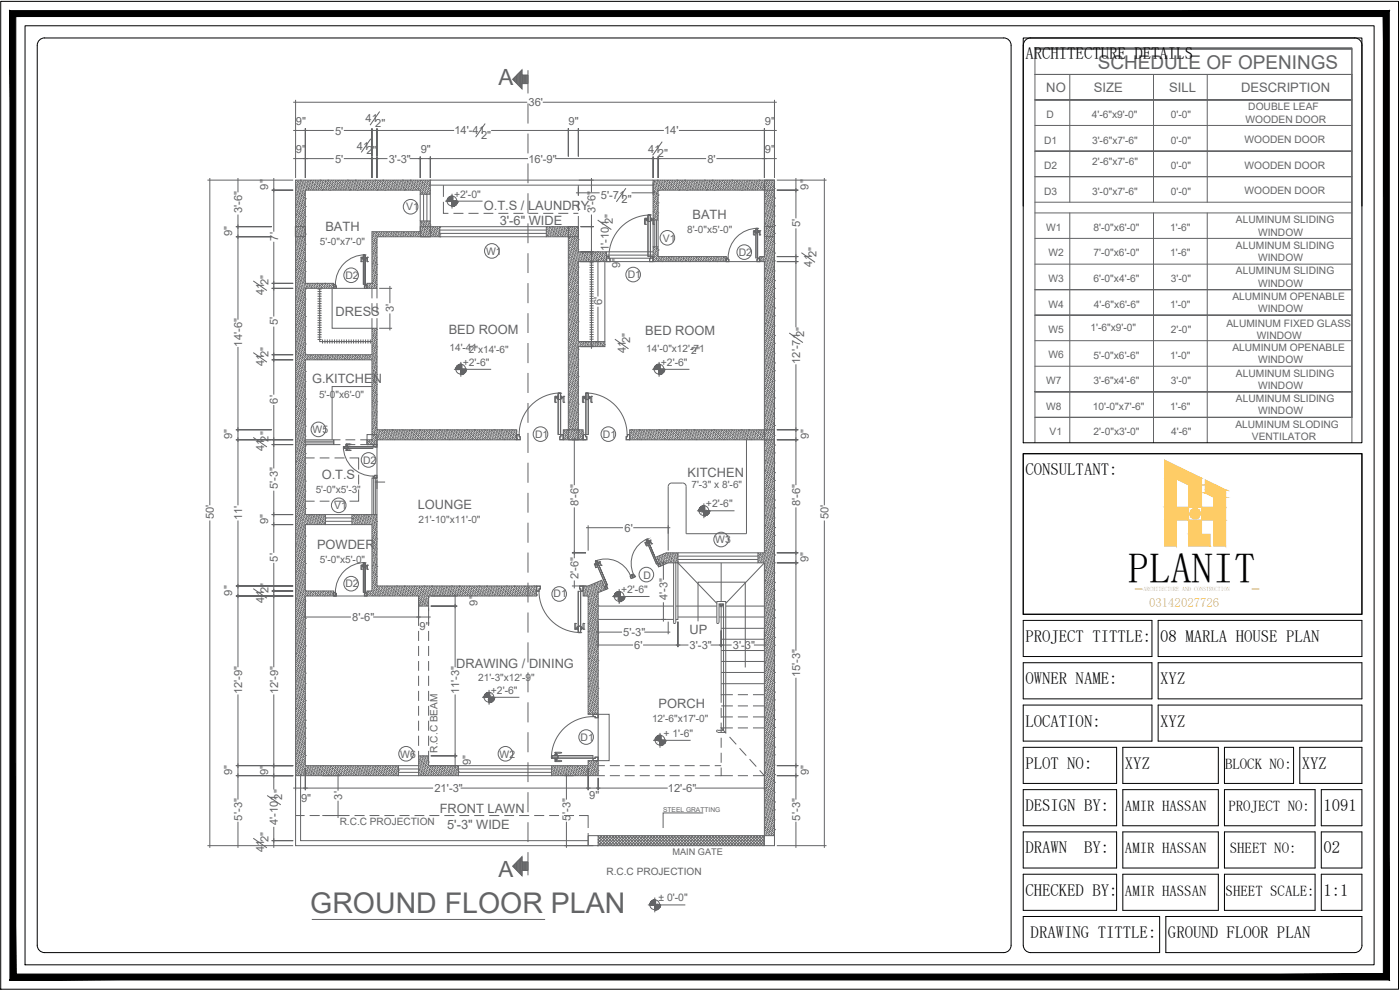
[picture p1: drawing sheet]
<svg xmlns="http://www.w3.org/2000/svg" width="420mm" height="297mm" viewBox="0 0 420 297" stroke-linecap="round" stroke-linejoin="round" font-family="sans-serif">
<defs><g id="words">
<text font-size="12.8" x="338.5" y="174.9">PLANIT</text>
<text font-size="8.5" fill="#636466" x="93.1" y="273.9">GROUND FLOOR PLAN</text>
<g font-size="6.7" fill="#636466">
<text x="149.6" y="25.4">A</text>
<text x="149.6" y="263.3">A</text>
</g>
<text font-size="5.7" fill="#636466" x="329.5" y="20.8">SCHEDULE OF OPENINGS</text>
<g font-size="5">
<text x="307.7" y="17.9">ARCHITECTURE DETAILS</text>
<text x="307.7" y="142.6">CONSULTANT:</text>
<text x="307.7" y="192.6">PROJECT TITTLE:</text>
<text x="348.2" y="192.6">08 MARLA HOUSE PLAN</text>
<text x="307.7" y="205.3">OWNER NAME:</text>
<text x="348.2" y="205.3">XYZ</text>
<text x="307.7" y="218">LOCATION:</text>
<text x="348.2" y="218">XYZ</text>
<text x="307.7" y="230.7">PLOT NO:</text>
<text x="337.6" y="230.7">XYZ</text>
<text x="390.7" y="230.7">XYZ</text>
<text x="307.7" y="243.4">DESIGN BY:</text>
<text x="397.2" y="243.4">1091</text>
<text x="307.7" y="256.1">DRAWN</text>
<text x="325.3" y="256.1">BY:</text>
<text x="397.2" y="256.1">02</text>
<text x="307.7" y="268.8">CHECKED BY:</text>
<text x="397.2" y="268.8">1:1</text>
<text x="309.3" y="281.4">DRAWING TITTLE:</text>
<text x="350.5" y="281.4">GROUND FLOOR PLAN</text>
</g>
<g font-size="4.5">
<text x="367.6" y="230.7">BLOCK NO:</text>
<text x="337.6" y="243.4">AMIR HASSAN</text>
<text x="368.7" y="243.3">PROJECT NO:</text>
<text x="337.6" y="256.1">AMIR HASSAN</text>
<text x="369.1" y="256.1">SHEET NO:</text>
<text x="337.6" y="268.8">AMIR HASSAN</text>
<text x="367.8" y="268.8">SHEET SCALE:</text>
</g>
<g font-size="3.9" fill="#636466">
<text x="314" y="27.7">NO</text>
<text x="328.3" y="27.7">SIZE</text>
<text x="350.9" y="27.7">SILL</text>
<text x="372.4" y="27.7">DESCRIPTION</text>
<text x="145.2" y="63">O.T.S / LAUNDRY</text>
<text x="207.8" y="65.7">BATH</text>
<text x="97.7" y="69.4">BATH</text>
<text x="150" y="67.5">3'-6&quot; WIDE</text>
<text x="100.7" y="94.9">DRESS</text>
<text x="134.7" y="100.3">BED ROOM</text>
<text x="193.7" y="100.7">BED ROOM</text>
<text x="93.7" y="115">G.KITCHEN</text>
<text x="96.5" y="143.6">O.T.S</text>
<text x="206.4" y="143.2">KITCHEN</text>
<text x="125.4" y="152.7">LOUNGE</text>
<text x="95.1" y="164.8">POWDER</text>
<text x="207" y="190.2">UP</text>
<text x="136.9" y="200.3">DRAWING / DINING</text>
<text x="197.7" y="212.5">PORCH</text>
<text x="132" y="243.8">FRONT LAWN</text>
<text x="134.2" y="248.7">5'-3&quot; WIDE</text>
</g>
<text font-size="3.8" fill="#fecc66" x="344.8" y="182.1">03142027726</text>
<g font-size="3.3" fill="#636466">
<text x="158.6" y="31.9">36'</text>
<text x="88.8" y="37.4">9&quot;</text>
<text x="100.5" y="40.4">5'</text>
<text x="109.7" y="36.7">41</text>
<text x="112.6" y="38">2&quot;</text>
<text x="136.4" y="40.4">14'-41</text>
<text x="144.4" y="41.6">2&quot;</text>
<text x="170.6" y="37.4">9&quot;</text>
<text x="199.3" y="40.4">14'</text>
<text x="229.6" y="37.4">9&quot;</text>
<text x="88.8" y="45.9">9&quot;</text>
<text x="107.1" y="44.9">41</text>
<text x="110" y="46.2">2&quot;</text>
<text x="126.3" y="45.9">9&quot;</text>
<text x="194.5" y="45.8">41</text>
<text x="197.4" y="47.1">2&quot;</text>
<text x="229.6" y="45.9">9&quot;</text>
<text x="100.5" y="48.8">5'</text>
<text x="116.6" y="48.8">3'-3&quot;</text>
<text x="158.6" y="48.8">16'-9&quot;</text>
<text x="212.3" y="48.8">8'</text>
<text x="80.5" y="56.9" transform="rotate(-90 80.5 56.9)">9&quot;</text>
<text x="180.3" y="59.8">5'-71</text>
<text x="242.6" y="56.9" transform="rotate(-90 242.6 56.9)">9&quot;</text>
<text x="72.6" y="64" transform="rotate(-90 72.6 64)">3'-6&quot;</text>
<text x="178.7" y="64" transform="rotate(-90 178.7 64)">3'-6&quot;</text>
<text x="186.5" y="61">2&quot;</text>
<text x="69.7" y="70.9" transform="rotate(-90 69.7 70.9)">9&quot;</text>
<text x="183.9" y="67.3" transform="rotate(-90 183.9 67.3)">2&quot;</text>
<text x="240.2" y="68.2" transform="rotate(-90 240.2 68.2)">5'</text>
<text x="83.5" y="72.2" transform="rotate(-90 83.5 72.2)">7'</text>
<text x="182.7" y="75.3" transform="rotate(-90 182.7 75.3)">1'-101</text>
<text x="245" y="77.1" transform="rotate(-90 245 77.1)">2&quot;</text>
<text x="186.1" y="80.5" transform="rotate(-90 186.1 80.5)">9&quot;</text>
<text x="243.8" y="80" transform="rotate(-90 243.8 80)">41</text>
<text x="79.3" y="88.5" transform="rotate(-90 79.3 88.5)">41</text>
<text x="80.6" y="85.6" transform="rotate(-90 80.6 85.6)">2&quot;</text>
<text x="118.2" y="93.7" transform="rotate(-90 118.2 93.7)">3'</text>
<text x="180.7" y="91.7" transform="rotate(-90 180.7 91.7)">6'</text>
<text x="83.4" y="97.6" transform="rotate(-90 83.4 97.6)">5'</text>
<text x="241.4" y="101.2" transform="rotate(-90 241.4 101.2)">2&quot;</text>
<text x="72.6" y="104" transform="rotate(-90 72.6 104)">14'-6&quot;</text>
<text x="80.6" y="107" transform="rotate(-90 80.6 107)">2&quot;</text>
<text x="187.8" y="106" transform="rotate(-90 187.8 106)">41</text>
<text x="189.1" y="103" transform="rotate(-90 189.1 103)">2&quot;</text>
<text x="79.3" y="109.9" transform="rotate(-90 79.3 109.9)">41</text>
<text x="240.2" y="109.2" transform="rotate(-90 240.2 109.2)">12'-71</text>
<text x="83.4" y="121.1" transform="rotate(-90 83.4 121.1)">6'</text>
<text x="69.7" y="131.8" transform="rotate(-90 69.7 131.8)">9&quot;</text>
<text x="242.7" y="131.8" transform="rotate(-90 242.7 131.8)">9&quot;</text>
<text x="79.3" y="135.4" transform="rotate(-90 79.3 135.4)">41</text>
<text x="80.6" y="132.5" transform="rotate(-90 80.6 132.5)">2&quot;</text>
<text x="83.4" y="146.9" transform="rotate(-90 83.4 146.9)">5'-3&quot;</text>
<text x="64.2" y="155.8" transform="rotate(-90 64.2 155.8)">50'</text>
<text x="173.6" y="151.9" transform="rotate(-90 173.6 151.9)">8'-6&quot;</text>
<text x="240.2" y="151.9" transform="rotate(-90 240.2 151.9)">8'-6&quot;</text>
<text x="248.6" y="155.8" transform="rotate(-90 248.6 155.8)">50'</text>
<text x="72.6" y="156" transform="rotate(-90 72.6 156)">11'</text>
<text x="80.5" y="157.3" transform="rotate(-90 80.5 157.3)">9&quot;</text>
<text x="187.4" y="159.6">6'</text>
<text x="83.4" y="168.5" transform="rotate(-90 83.4 168.5)">5'</text>
<text x="173.6" y="173.8" transform="rotate(-90 173.6 173.8)">2'-6&quot;</text>
<text x="242.6" y="168.7" transform="rotate(-90 242.6 168.7)">9&quot;</text>
<text x="69.7" y="178.7" transform="rotate(-90 69.7 178.7)">9&quot;</text>
<text x="80.6" y="177.9" transform="rotate(-90 80.6 177.9)">2&quot;</text>
<text x="79.3" y="180.8" transform="rotate(-90 79.3 180.8)">41</text>
<text x="143.3" y="181.7" transform="rotate(-90 143.3 181.7)">9&quot;</text>
<text x="200.3" y="180.2" transform="rotate(-90 200.3 180.2)">4'-3&quot;</text>
<text x="105.7" y="186.4">8'-6&quot;</text>
<text x="125.9" y="188.9">9&quot;</text>
<text x="187" y="190.9">5'-3&quot;</text>
<text x="190.4" y="194.8">6'</text>
<text x="207" y="194.7">3'-3&quot;</text>
<text x="219.9" y="194.7">3'-3&quot;</text>
<text x="240.2" y="203.3" transform="rotate(-90 240.2 203.3)">15'-3&quot;</text>
<text x="72.6" y="208.3" transform="rotate(-90 72.6 208.3)">12'-9&quot;</text>
<text x="83.5" y="208.3" transform="rotate(-90 83.5 208.3)">12'-9&quot;</text>
<text x="137.8" y="208.3" transform="rotate(-90 137.8 208.3)">11'-3&quot;</text>
<text x="69.7" y="232.6" transform="rotate(-90 69.7 232.6)">9&quot;</text>
<text x="80.5" y="232.6" transform="rotate(-90 80.5 232.6)">9&quot;</text>
<text x="141.3" y="229.6" transform="rotate(-90 141.3 229.6)">9&quot;</text>
<text x="242.7" y="232.6" transform="rotate(-90 242.7 232.6)">9&quot;</text>
<text x="84.7" y="239.9" transform="rotate(-90 84.7 239.9)">2&quot;</text>
<text x="102.7" y="239.9" transform="rotate(-90 102.7 239.9)">3'</text>
<text x="130.4" y="237.7">21'-3&quot;</text>
<text x="176.8" y="239.6">9&quot;</text>
<text x="200.4" y="237.7">12'-6&quot;</text>
<text x="90.4" y="240.5">9&quot;</text>
<text x="72.6" y="246.2" transform="rotate(-90 72.6 246.2)">5'-3&quot;</text>
<text x="83.4" y="247.6" transform="rotate(-90 83.4 247.6)">4'-101</text>
<text x="171.2" y="246.2" transform="rotate(-90 171.2 246.2)">5'-3&quot;</text>
<text x="240.2" y="246.2" transform="rotate(-90 240.2 246.2)">5'-3&quot;</text>
<text x="79.3" y="255.7" transform="rotate(-90 79.3 255.7)">41</text>
<text x="80.6" y="252.8" transform="rotate(-90 80.6 252.8)">2&quot;</text>
</g>
<g font-size="3.1" fill="#636466">
<text x="314.1" y="35.4">D</text>
<text x="327.6" y="35.4">4'-6&quot;x9'-0&quot;</text>
<text x="351.4" y="35.4">0'-0&quot;</text>
<text x="374.6" y="33.1">DOUBLE LEAF</text>
<text x="373.8" y="36.8">WOODEN DOOR</text>
<text x="313.4" y="43.1">D1</text>
<text x="327.7" y="43.1">3'-6&quot;x7'-6&quot;</text>
<text x="351.4" y="43.1">0'-0&quot;</text>
<text x="373.5" y="43">WOODEN DOOR</text>
<text x="313.4" y="50.7">D2</text>
<text x="327.8" y="49.5">2'-6&quot;x7'-6&quot;</text>
<text x="351.4" y="50.7">0'-0&quot;</text>
<text x="373.5" y="50.6">WOODEN DOOR</text>
<text x="136.3" y="59.4">+2'-0&quot;</text>
<text x="313.4" y="58.4">D3</text>
<text x="327.7" y="58.4">3'-0&quot;x7'-6&quot;</text>
<text x="351.4" y="58.4">0'-0&quot;</text>
<text x="373.5" y="58.3">WOODEN DOOR</text>
<text x="121.9" y="63.1">V1</text>
<text x="314" y="69.3">W1</text>
<text x="328.2" y="69.3">8'-0&quot;x6'-0&quot;</text>
<text x="351.2" y="69.3">1'-6&quot;</text>
<text x="370.9" y="67">ALUMINUM SLIDING</text>
<text x="377.6" y="70.7">WINDOW</text>
<text x="145.9" y="76.4">W1</text>
<text x="198.9" y="72.5">V1</text>
<text x="221.7" y="76.8">D2</text>
<text x="314.6" y="76.9">W2</text>
<text x="328.2" y="76.9">7'-0&quot;x6'-0&quot;</text>
<text x="351.2" y="76.9">1'-6&quot;</text>
<text x="370.9" y="74.6">ALUMINUM SLIDING</text>
<text x="103.7" y="83.7">D2</text>
<text x="188.4" y="83.4">D1</text>
<text x="370.9" y="82.3">ALUMINUM SLIDING</text>
<text x="377.6" y="78.3">WINDOW</text>
<text x="314.6" y="84.6">W3</text>
<text x="328.2" y="84.6">6'-0&quot;x4'-6&quot;</text>
<text x="351.4" y="84.6">3'-0&quot;</text>
<text x="369.8" y="89.9">ALUMINUM OPENABLE</text>
<text x="377.6" y="86">WINDOW</text>
<text x="314.6" y="92.3">W4</text>
<text x="328.3" y="92.3">4'-6&quot;x6'-6&quot;</text>
<text x="351.2" y="92.3">1'-0&quot;</text>
<text x="377.6" y="93.6">WINDOW</text>
<text x="314.6" y="99.9">W5</text>
<text x="327.2" y="99.4">1'-6&quot;x9'-0&quot;</text>
<text x="351.4" y="99.9">2'-0&quot;</text>
<text x="368.1" y="98">ALUMINUM FIXED GLASS</text>
<text x="377.2" y="101.7">WINDOW</text>
<text x="314.6" y="107.6">W6</text>
<text x="328.2" y="107.6">5'-0&quot;x6'-6&quot;</text>
<text x="351.2" y="107.6">1'-0&quot;</text>
<text x="369.8" y="105.2">ALUMINUM OPENABLE</text>
<text x="138.9" y="109.8">+2'-6&quot;</text>
<text x="198.3" y="109.8">+2'-6&quot;</text>
<text x="370.9" y="113">ALUMINUM SLIDING</text>
<text x="377.6" y="109">WINDOW</text>
<text x="314" y="115.3">W7</text>
<text x="328.2" y="115.3">3'-6&quot;x4'-6&quot;</text>
<text x="351.4" y="115.3">3'-0&quot;</text>
<text x="377.6" y="116.7">WINDOW</text>
<text x="314" y="122.9">W8</text>
<text x="328" y="123">10'-0&quot;x7'-6&quot;</text>
<text x="351.2" y="123">1'-6&quot;</text>
<text x="370.9" y="120.6">ALUMINUM SLIDING</text>
<text x="377.6" y="124.3">WINDOW</text>
<text x="93.8" y="129.9">W5</text>
<text x="160.6" y="131.4">D1</text>
<text x="180.9" y="131.4">D1</text>
<text x="315" y="130.6">V1</text>
<text x="328.2" y="130.6">2'-0&quot;x3'-0&quot;</text>
<text x="351.5" y="130.6">4'-6&quot;</text>
<text x="370.8" y="128.3">ALUMINUM SLODING</text>
<text x="375.7" y="132">VENTILATOR</text>
<text x="109" y="139.1">D2</text>
<text x="100.3" y="152.7">V1</text>
<text x="211.9" y="152.2">+2'-6&quot;</text>
<text x="214.7" y="163">W3</text>
<text x="193.1" y="173.7">D</text>
<text x="103.7" y="176.3">D2</text>
<text x="166.2" y="179.3">D1</text>
<text x="186.4" y="177.9">+2'-6&quot;</text>
<text x="147.3" y="208.2">+2'-6&quot;</text>
<text x="199.1" y="221.1">+ 1'-6&quot;</text>
<text x="120.1" y="227.3">W6</text>
<text x="149.9" y="227.3">W2</text>
<text x="174.3" y="222.3">D1</text>
<text x="197.6" y="270.4">± 0'-0&quot;</text>
</g>
<g font-size="3" fill="#636466">
<text x="206.2" y="69.8">8'-0&quot;x5'-0&quot;</text>
<text x="96" y="73.6">5'-0&quot;x7'-0&quot;</text>
<text x="134.9" y="105.2">14'-41</text>
<text x="140.7" y="105.9">2&quot;x14'-6&quot;</text>
<text x="194" y="105.5">14'-0&quot;x12'-71</text>
<text x="207.4" y="106.2">2&quot;</text>
<text x="95.7" y="119.3">5'-0&quot;x6'-0&quot;</text>
<text x="94.7" y="147.8">5'-0&quot;x5'-3&quot;</text>
<text x="207.5" y="146.5">7'-3&quot; x 8'-6&quot;</text>
<text x="125.6" y="156.9">21'-10&quot;x11'-0&quot;</text>
<text x="96" y="169">5'-0&quot;x5'-0&quot;</text>
<text x="143.5" y="204.3">21'-3&quot;x12'-9&quot;</text>
<text x="195.7" y="216.8">12'-6&quot;x17'-0&quot;</text>
<text x="131.3" y="225.8" transform="rotate(-90 131.3 225.8)">R.C.C BEAM</text>
<text x="101.9" y="247.6">R.C.C PROJECTION</text>
<text x="182" y="262.5">R.C.C PROJECTION</text>
</g>
<text font-size="2.8" fill="#636466" x="201.8" y="256.6">MAIN GATE</text>
<text font-size="2" fill="#636466" x="199" y="243.6">STEEL GRATTING</text>
<text font-size="1.8" fill="#fecc66" x="343.2" y="177.3">ARCHITECTURE AND CONSTRUCTION</text>
</g></defs>
<!-- layer: PDF_text -->
<g fill="none" stroke="#636466" stroke-width=".3">
<path d="M88 39.1h12.2M88 30.7h70.2M88.7 30v23.4M91.6 38.5v8.5v-8.5M103.2 39.1h33.1M111.6 38.5v8.5v-8.5M113.1 38.5v8.5v-8.5M113.9 33.5l-2.8 4.1M145.6 37.1l-2.9 4.1M147.4 39.1h51.8M153.9 23.7v.2M154.1 23.5v.6"/>
<path d="M154.3 23.4v.8M154.4 23.2v1.3M154.6 23v1.6M154.8 22.8v2M155 22.7v2.2M155.2 22.4v2.8M155.4 22.3v3M155.5 22.1v3.4M155.7 21.9v3.8M155.9 21.7v4.2M156.1 21.6v4.4M156.2 21.4v4.8"/>
<path d="M156.4 21.2v5.2M156.6 21v5.6M156.8 22.5v2.6M157 22.5v2.6M157.2 22.5v2.6M157.4 22.5v2.6M157.5 22.5v2.6M157.7 22.5v2.6M157.9 22.5v2.6M158.1 22.5v2.6M158.2 22.5v2.6M158.5 22.5h-1.8v-1.6l-2.8 2.9 2.8 2.9v-1.6h1.8"/>
<path d="M158.5 21.1v6.9M158.5 31v6.1M162.9 30.7h70.2M170.6 38.5v8.5v-8.5M173.6 38.5v8.5v-8.5M203.8 39.1h29.3M229.4 38.5v8.5v-8.5M232.4 30v23.4M62.3 54h25.7M63 53.4v98.2M71.4 53.4v4.3M81.5 57.1h6.5h-6.5"/>
<path d="M82.2 53.4v16.1M88 47.6h12.2M88.7 54h40.4v4.3h-3v-1.2h-34.5v27.9h8.6v1.5h-8.6v19.9h20v-7.9h1.5v30.5h42v3h-42v1.4h-3v-1.4h1.5v-24h-20v46.4h6.1v3h-6.1v19.9h8.6v1.5h-8.6v50.9h28v3h-30.9zM88.8 56.1h.1M88.8 58.4l-.1 .1M88.8 55.4l-.1 .1M88.9 58.3h.1M89 55.3h.1M89 54l-.3 .3M89 57.6l-.3 .3M89 54.6l-.3 .4M89.1 57.5h.1"/>
<path d="M89.1 59.8l-.4 .4M89.2 54.5h.1M89.2 56.8l-.5 .5M89.3 59.6h.1M89.3 56.6h.1M89.3 59l-.6 .6M89.4 56l-.7 .7M89.5 58.9h.1M89.6 55.8h.1M89.6 54l-.3 .3M89.6 58.2l-.8 .7M89.6 55.2l-.7 .7"/>
<path d="M89.7 58.1h.1M89.8 55h.1M89.8 57.4l-.8 .7M89.9 54.4l-.8 .7M89.9 57.3h.1M89.9 59.6l-.7 .8M90 54.3h.1M90 56.6l-.7 .7M90.1 59.4h.1M90.1 54h.1M90.1 56.4h.1M90.1 58.8l-.7 .7"/>
<path d="M90.2 55.8l-.7 .7M90.3 58.6h.1M90.3 55.6h.1M90.3 58l-.7 .7M90.4 55l-.7 .7M90.5 57.9h.1M90.6 54.8h.1M90.6 57.2l-.7 .7M90.6 54.2l-.7 .7M90.7 57.1h.1M90.7 59.4l-.7 .7M90.8 56.3l-.7 .8"/>
<path d="M90.8 59.2h.1M90.9 56.2h.1M90.9 58.6l-.7 .7M91 55.5l-.7 .8M91.1 58.4h.1M91.1 55.4h.1M91.1 57.8l-.7 .7M91.2 54.8l-.7 .7M91.3 57.6h.1M91.3 60l-.7 .7M91.4 54.6h.1M91.4 54l-.7 .7"/>
<path d="M91.4 56.9l-.8 .8M91.4 59.8h.1M91.6 56.8h.1M91.6 59.1l-.8 .8M91.6 59.6h.1M91.6 47v6.4v-6.4M91.6 56.1l-.8 .7M91.6 57.3l-.2 .2M91.6 57.9l-.4 .4M91.6 58.4l-.6 .7M91.8 56h.1M91.9 55.3l-.8 .8"/>
<path d="M91.9 54l-.3 .5M92 55.2h.1M92.1 54.6l-.8 .7M92.2 54.4h.1M92.2 56.7l-.3 .4M92.4 56.6h.1M92.4 55.9l-.7 .7M92.5 54l-.1 .3M92.6 55.8h.1M92.6 55.1l-.7 .7M92.8 55h.1M92.9 54.3l-.8 .7"/>
<path d="M93 54.2h.1M93 56.5l-.6 .6M93.2 56.3h.1M93.2 55.7l-.7 .7M93.4 55.5h.1M93.4 54.9l-.7 .7M93.6 54.8h.1M93.6 54l-.7 .8M93.7 56.9h.1M93.8 56.3l-.7 .8M93.9 56.1h.1M94 55.5l-.7 .7"/>
<path d="M94.1 55.3h.1M94.2 54.7l-.7 .7M94.3 54l-.6 .6M94.4 54.6h.1M94.4 56.8l-.2 .3M94.6 56.7h.1M94.7 56.1l-.8 .7M94.8 55.9h.1M94.9 54l-.3 .4M94.9 55.3l-.8 .7M95 55.1h.1M95.1 54.5l-.7 .7"/>
<path d="M95.2 54.3h.1M95.2 56.6l-.4 .5M95.4 56.5h.1M95.4 54v.2M95.4 55.8l-.7 .8M95.6 55.7h.1M95.7 55l-.8 .8M95.8 54.9h.1M95.9 54.3l-.8 .7M96 54h.1M96 56.4l-.6 .7M96.2 56.3h.1"/>
<path d="M96.2 55.6l-.7 .7M96.4 55.5h.1M96.4 54.8l-.7 .7M96.6 54.7h.1M96.6 57.1h.1M96.6 54l-.7 .8M96.7 56.8h.1M96.8 56.2l-.7 .7M96.9 56.1h.1M97 55.4l-.7 .7M97.2 55.3h.1M97.2 54l-.5 .6"/>
<path d="M97.3 54.6l-.8 .7M97.5 54.5h.1M97.5 56.8l-.3 .3M97.6 56.6h.1M97.7 56l-.8 .7M97.8 55.8h.1M97.8 54l-.2 .3M97.9 55.2l-.8 .7M98 55h.1M98.1 54.4l-.7 .7M98.2 54.3h.1M98.2 56.6l-.5 .5"/>
<path d="M98.4 54h.1M98.4 56.4h.1M98.4 55.8l-.7 .7M98.6 55.6h.1M98.7 55l-.8 .7M98.8 54.8h.1M98.9 54.2l-.7 .7M99 57.1h.1M99 56.3l-.6 .8M99.2 56.2h.1M99.2 55.5l-.7 .8M99.4 55.4h.1"/>
<path d="M99.5 54.8l-.8 .7M99.6 54.6h.1M99.6 54l-.6 .7M99.6 56.9l-.1 .2M99.7 56.8h.1M99.8 56.1l-.7 .7M99.9 56h.1M100.1 55.3l-.8 .8M100.2 54l-.5 .5M100.2 55.2h.1M100.3 54.6l-.8 .7M100.5 54.4h.1"/>
<path d="M100.5 56.7l-.4 .4M100.6 56.6h.1M100.7 55.9l-.8 .7M100.7 54l-.1 .3M100.8 55.8h.1M100.9 55.1l-.7 .7M101 55h.1M101.1 54.3l-.7 .7M101.2 54.2h.1M101.2 56.5l-.5 .6M101.4 56.3h.1M101.5 55.7l-.8 .7"/>
<path d="M101.6 55.5h.1M101.7 54.9l-.7 .7M101.8 54.8h.1M101.9 54l-.7 .8M102 56.9h.1M102 56.3l-.7 .8M102.2 56.1h.1M102.3 55.5l-.8 .7M102.4 55.3h.1M102.5 54.7l-.8 .7M102.5 54l-.5 .6M102.6 54.6h.1"/>
<path d="M102.6 56.8l-.1 .3M102.7 56.7h.1M102.9 56.1l-.8 .7M103 55.9h.1M103.1 54l-.4 .4M103.1 55.3l-.8 .7M103.2 47.6h13.1M103.3 55.1h.1M103.3 54.5l-.8 .7M103.5 54.3h.1M103.5 56.6l-.5 .5M103.6 56.5h.1"/>
<path d="M103.7 54l-.1 .2M103.7 55.8l-.7 .8M103.8 55.7h.1M103.9 55l-.7 .8M104 54.9h.1M104.1 54.3l-.7 .7M104.2 54h.1M104.2 56.4l-.6 .7M104.4 56.3h.1M104.5 55.6l-.7 .7M104.6 55.5h.1M104.7 54.8l-.7 .7"/>
<path d="M104.8 54.7h.1M104.8 57.1h.1M104.9 54l-.7 .8M105 56.8h.1M105.1 56.2l-.8 .7M105.2 56.1h.1M105.3 55.4l-.8 .7M105.4 55.3h.1M105.5 54l-.5 .6M105.5 54.6l-.7 .7M105.6 54.5h.1M105.6 56.8l-.2 .3"/>
<path d="M105.8 56.6h.1M105.9 56l-.8 .7M106 55.8h.1M106 54l-.2 .3M106.1 55.2l-.8 .7M106.3 55h.1M106.3 54.4l-.8 .7M106.5 54.3h.1M106.5 56.6l-.5 .5M106.6 54h.1M106.6 56.4h.1M106.7 55.8l-.7 .7"/>
<path d="M106.8 55.6h.1M106.9 55l-.7 .7M107.1 54.8h.1M107.1 54.2l-.7 .7M107.2 57.1h.1M107.3 56.3l-.7 .8M107.4 56.2h.1M107.5 55.5l-.7 .8M107.6 55.4h.1M107.7 54.8l-.7 .7M107.8 54.6h.1M107.8 54l-.6 .7"/>
<path d="M107.8 56.9v.2M108 56.8h.1M108.1 56.1l-.8 .7M108.2 56h.1M108.3 55.3l-.8 .8M108.4 55.2h.1M108.4 54l-.4 .5M108.5 54.6l-.7 .7M108.7 54.4h.1M108.7 56.7l-.4 .4M108.8 56.6h.1M108.9 55.9l-.8 .7"/>
<path d="M109 54l-.2 .3M109.1 55.8h.1M109.1 55.1l-.8 .7M109.3 55h.1M109.3 54.3l-.7 .7M109.5 54.2h.1M109.5 56.5l-.6 .6M109.6 56.3h.1M109.7 55.7l-.7 .7M109.9 55.5h.1M109.9 54.9l-.7 .7M110.1 54.8h.1"/>
<path d="M110.1 54l-.7 .8M110.2 56.9h.1M110.3 56.3l-.7 .8M110.4 56.1h.1M110.5 55.5l-.7 .7M110.6 55.3h.1M110.7 54.7l-.7 .7M110.8 54l-.6 .6M110.8 54.6h.1M110.8 56.8l-.1 .3M111 56.7h.1M111.1 56.1l-.8 .7"/>
<path d="M111.2 55.9h.1M111.3 55.3l-.7 .7M111.3 41.6l-2.9 4.1M111.4 54l-.4 .4M111.5 55.1h.1M111.6 54.5l-.8 .7M111.6 47v6.4v-6.4M111.7 54.3h.1M111.7 56.6l-.4 .5M111.8 56.5h.1M111.9 54l-.1 .2M111.9 55.8l-.8 .8"/>
<path d="M112.1 55.7h.1M112.1 55l-.7 .8M112.3 54.9h.1M112.4 54.3l-.8 .7M112.5 54h.1M112.5 56.4l-.7 .7M112.6 56.3h.1M112.7 55.6l-.7 .7M112.9 55.5h.1M112.9 54.8l-.7 .7M113.1 54.7h.1M113.1 57.1h.1"/>
<path d="M113.1 54l-.7 .8M113.1 47v6.4v-6.4M113.2 56.8h.1M113.3 56.2l-.7 .7M113.4 56.1h.1M113.5 55.4l-.7 .7M113.6 55.3h.1M113.7 54l-.5 .6M113.7 54.6l-.7 .7M113.9 54.5h.1M113.9 56.8l-.3 .3M114 56.6h.1"/>
<path d="M114.1 56l-.7 .7M114.3 55.8h.1M114.3 54l-.3 .3M114.4 55.2l-.8 .7M114.5 55h.1M114.6 54.4l-.8 .7M114.7 54.3h.1M114.7 56.6l-.5 .5M114.9 54h.1M114.9 56.4h.1M114.9 55.8l-.7 .7M115.1 55.6h.1"/>
<path d="M115.1 55l-.7 .7M115.3 54.8h.1M115.4 54.2l-.8 .7M115.4 57.1h.1M115.5 56.3l-.7 .8M115.7 56.2h.1M115.7 55.5l-.7 .8M115.9 55.4h.1M115.9 54.8l-.7 .7M116.1 54.6h.1M116.1 54l-.7 .7M116.1 56.9l-.1 .2"/>
<path d="M116.2 56.8h.1M116.3 56.1l-.7 .7M116.4 56h.1M116.5 55.3l-.7 .8M116.6 55.2h.1M116.6 54l-.4 .5M116.7 54.6l-.7 .7M116.9 54.4h.1M116.9 56.7l-.3 .4M117.1 56.6h.1M117.2 55.9l-.8 .7M117.2 54l-.1 .3"/>
<path d="M117.3 55.8h.1M117.4 55.1l-.8 .7M117.5 55h.1M117.6 54.3l-.8 .7M117.7 54.2h.1M117.7 56.5l-.5 .6M117.9 56.3h.1M117.9 55.7l-.7 .7M118.1 55.5h.1M118.2 54.9l-.7 .7M118.3 54.8h.1M118.4 54l-.7 .8"/>
<path d="M118.4 56.9h.1M118.5 56.3l-.7 .8M118.7 56.1h.1M118.7 55.5l-.7 .7M118.9 55.3h.1M119 54.7l-.8 .7M119 54l-.6 .6M119.1 54.6h.1M119.1 56.8l-.1 .3M119.2 56.7h.1M119.3 56.1l-.7 .7M119.4 55.9h.1"/>
<path d="M119.5 55.3l-.7 .7M119.6 54l-.4 .4M119.7 55.1h.1M119.7 54.5l-.7 .7M120 54.3h.1M120 56.6l-.5 .5M120.1 56.5h.1M120.2 54l-.1 .2M120.2 55.8l-.8 .8M120.3 55.7h.1M120.4 55l-.8 .8M120.5 54.9h.1"/>
<path d="M120.6 54.3l-.8 .7M120.7 54h.1M120.7 56.4l-.6 .7M120.9 56.3h.1M120.9 55.6l-.7 .7M121.1 55.5h.1M121.2 54.8l-.7 .7M121.3 54.7h.1M121.3 57.1h.1M121.3 54l-.6 .8M121.5 56.8h.1M121.5 56.2l-.7 .7"/>
<path d="M121.7 56.1h.1M121.8 55.4l-.8 .7M121.9 55.3h.1M122 54l-.5 .6M122 54.6l-.8 .7M122.1 54.5h.1M122.1 56.8l-.2 .3M122.2 56.6h.1M122.3 56l-.7 .7M122.5 55.8h.1M122.5 54l-.3 .3M122.5 55.2l-.7 .7"/>
<path d="M122.7 55h.1M122.8 54.4l-.8 .7M123 54.3h.1M123 56.6l-.5 .5M123 47.6h35.5M123.1 54h.1M123.1 56.4h.1M123.2 55.8l-.8 .7M123.3 55.6h.1M123.4 55l-.8 .7M123.5 54.8h.1M123.6 54.2l-.7 .7"/>
<path d="M123.7 57.1h.1M123.8 56.3l-.8 .8M123.9 56.2h.1M124 55.5l-.7 .8M124.1 55.4h.1M124.2 54.8l-.7 .7M124.2 54l-.5 .7M124.3 54.6h.1M124.3 56.9l-.1 .2M124.5 56.8h.1M124.5 56.1l-.7 .7M124.7 56h.1"/>
<path d="M124.8 55.3l-.8 .8M124.9 55.2h.1M124.9 54l-.4 .5M125 54.6l-.8 .7M125.1 54.4h.1M125.1 56.7l-.3 .4M125.3 56.6h.1M125.3 55.9l-.7 .7M125.5 55.8h.1M125.5 54l-.2 .3M125.6 55.1l-.8 .7M125.8 55h.1"/>
<path d="M125.8 54.3l-.7 .7M126 54.2h.1M126 56.5l-.6 .6M126.1 56.3h.1M126.1 47v6.4v-6.4M126.1 58.3v8M126.2 55.7l-.8 .7M126.3 55.5h.1M126.3 57.9l-.2 .2M126.4 54.9l-.7 .7M126.5 57.8h.1M126.6 54.8h.1"/>
<path d="M126.6 57.1l-.5 .4M126.6 54l-.7 .8M126.7 56.9h.1M126.8 56.3l-.8 .8M126.9 56.1h.1M127 55.5l-.7 .7M127.1 55.3h.1M127.1 57.7l-.6 .6M127.1 58.3v8M127.2 54l-.5 .6M127.2 54.7l-.7 .7M127.3 57.6h.1"/>
<path d="M127.3 54.6h.1M127.3 56.8l-.7 .8M127.5 56.7h.1M127.6 56.1l-.8 .7M127.7 55.9h.1M127.7 58.3h.1M127.8 55.3l-.8 .7M127.8 58.1h.1M127.8 54l-.3 .4M127.9 55.1h.1M127.9 57.5l-.7 .7M128 54.5l-.7 .7"/>
<path d="M128.1 57.3h.1M128.1 54.3h.1M128.1 56.6l-.7 .8M128.1 58.3v8M128.3 56.5h.1M128.3 55.8l-.7 .8M128.4 54l-.1 .2M128.5 55.7h.1M128.5 58.1l-.2 .2M128.6 55l-.8 .8M128.7 57.9h.1M128.8 54.9h.1"/>
<path d="M128.8 57.3l-.8 .7M128.8 54.3l-.7 .7M128.9 57.1h.1M129 54h.1M129 56.4l-.8 .8M129.1 47v6.4v-6.4M129.1 55.7l-.6 .6M129.1 54.6l-.2 .2M129.1 55.1l-.4 .4M129.1 56.8v.1M129.1 57.5l-.3 .3M129.1 58.1l-.3 .2"/>
<path d="M129.1 58.3v8l-.5 .5M129.1 54h66.9M129.1 55.5h66.9M133.1 55.5v3.6M134.3 59.8l.8-.8-.8 .9M134.3 59.7h.1M134.3 59.8h.1M134.3 59.8l-.1 .1M134.3 59.9h.1M134.4 59.6h.1zM134.4 59.7h.1M134.4 59.8h.1"/>
<path d="M134.4 60h.1M134.4 59.7v.1M134.4 59.8v.1M134.4 60v.1M134.4 60v.1zM134.5 59.4h.1M134.5 59.5h.1M134.5 59.6h-.1M134.5 59.6h.1M134.5 59.8h.1M134.5 59.8l-.1 .1M134.5 59.9h.1"/>
<path d="M134.6 59.4h.1M134.6 59.5h.1M134.6 59.6h.1M134.6 59.7h.1M134.6 59.8h.1M134.6 60h.1M134.6 59.3h.1M134.6 59.7v.1M134.6 60v.1M134.6 59.9h.1M134.7 59.2v.1M134.7 59.4h.1"/>
<path d="M134.8 59.4h.1M134.7 59.5h.1M134.7 59.6h.1M134.8 59.6h.1M134.7 59.7h.1M134.8 59.7h.1M134.7 59.8h.1M134.8 59.8h.1M134.7 60h.1M134.7 59.5h.2M134.8 59.3h.1M134.8 59.5h.1"/>
<path d="M134.8 59.6h-.1M134.8 59.8l-.1 .1M134.8 59.9h.1M134.9 59.1l-.5 .5M134.9 59.2h.1M134.9 59.4h.1M134.9 59.6h.1M134.9 59.7h.1M134.9 59.8h.1M134.9 60h.1M134.9 59.1h.1M134.9 59.3h.1"/>
<path d="M134.9 59.5h.1M134.9 59.7v.1M134.9 60l-.2 .1M134.9 59.9h.1M135 59.1l-.6 .6M135 59.1h.1M135 59.2h.1M135 59.3h.1M135 59.4h.1M135 59.5h.1M135 59.6h.1M135 59.7h.1"/>
<path d="M135 59.8h.1M135 59.9h.1M135 60h.1M135 60v.1M135 59.2v.1M135 59.7v.2M135.1 59.1h.1M135.1 59.2h.1M135.1 59.4h.1M135.1 59.5h.1M135.1 59.6h.1M135.1 59.7h.1"/>
<path d="M135.1 59.8h.1M135.1 60h.1M135.1 59.5h.3M135.1 59h.1M135.1 59.2v.1M135.1 59.3h.1M135.1 59.8v.1M135.1 59.9h.1M135.2 59h.1M135.2 58.9h.1M135.2 59.1h.1M135.3 59.1h.1"/>
<path d="M135.2 59.2h.1M135.3 59.2h.1M135.2 59.4h.1M135.3 59.4h.1M135.2 59.5h.1M135.2 59.6h.1M135.3 59.6h.1M135.2 59.7h.1M135.3 59.7h.1M135.2 59.8h.1M135.3 59.8h.1M135.2 60h.1"/>
<path d="M135.2 59h.2M135.3 58.9l-1.1 1.2 1.2-1.2-1.1 1.1M135.3 58.9h.1M135.3 59h.1M135.3 59.1h-.1M135.3 59.3h.1M135.3 59.4h-.1M135.3 59.5h.1M135.3 59.7l-.1 .1M135.3 60l-.1 .1M135.3 59.9h.1M135.4 58.9h.1"/>
<path d="M135.4 59h.1M135.4 59.1h.1M135.4 59.2h.1M135.4 59.4h.1M135.4 59.5h.1M135.4 59.6h.1M135.4 59.7h.1M135.4 59.8h.1M135.4 60h.1M135.4 59.2v.1M135.4 59.3h.1M135.4 59.8v.1"/>
<path d="M135.4 59.9h.1M135.5 59.5l-.7 .9 .9-.8M135.5 58.9h.1M135.5 59h.1M135.5 59.1h.1M135.5 59l-1.3 1.4 1.5-1.5-1.5 1.5 1.5-1.5-1.5 1.4M135.5 59.2h.1M135.5 59.4h.1M135.5 59.5h.1M135.5 59.6h.1M135.5 59.7h.1M135.5 59.8h.1"/>
<path d="M135.5 60h.1M135.6 58.9l-1.4 1.3M135.6 59.1l-1.2 1.3 1.3-1.3M135.6 59.7l-.6 .7M135.6 59.2v.1M135.6 59.4h.1M135.6 59.6h.1M135.6 59.8v.1M135.6 60l-.1 .1M135.7 59.3l-1.1 1.1 1.1-1h-.2M135.7 59.4l-.9 1M135.7 59.8l-.6 .6"/>
<path d="M135.7 59.9l-.5 .5 .5-.4M135.7 58.9h.1M135.7 59h.1M135.7 59.1h.1M135.7 59.3h.1M135.7 59.4h.1M135.7 59.5h.1M135.7 59.6h.1M135.7 59.8h.1M135.7 59.9h.1M135.7 58.1v4.5M158.5 40.1v5.9"/>
<path d="M158.5 49v6M158.5 58v6M166.6 47.6h45.3M172.8 57.9h7.2M173.6 55.5v3.3M177.5 53.4v4.3M187.8 56.5l-2.8 4.1M189.5 57.9h7.2M196 55.3h.1M196 57.6h.1M196 47v6.4v-6.4M196.1 54l-.1 .1"/>
<path d="M196.1 54.6l-.1 3.9M196.2 57.5h.1M196.2 59.8l-.2 .2M196.2 54.5h.1M196.2 56.8l-.2 .3M196.3 59.6h.1M196.4 56.6h.1M196.4 59l-.4 .4M196.4 56l-.4 .5M196.5 58.9h.1M196.7 55.8h.1M196.7 54l-.3 .3"/>
<path d="M196.7 58.2l-.7 .6M196.7 55.2l-.7 .6M196.8 58.1h.1M196.9 55h.1M196.9 57.4l-.8 .7M196.9 54.4l-.7 .7M197 57.3h.1M197 59.6l-.8 .8M197.1 54.3h.1M197.1 56.6l-.8 .7M197.1 59.4h.1M197.2 54h.1"/>
<path d="M197.2 56.4h.1M197.2 58.8l-.8 .7M197.3 55.8l-.8 .7M197.4 58.6h.1M197.4 55.6h.1M197.4 58l-.7 .7M197.5 58.5h.1M197.5 47v6.4v-6.4M197.5 55l-.7 .7M197.5 57.3l-.6 .6M197.5 59.1l-.2 .2M197.5 59.6l-.4 .5"/>
<path d="M197.7 54.8h.1M197.7 54.2l-.7 .7M197.8 57.1h.1M197.9 56.3l-.8 .8M198 56.2h.1M198.1 55.5l-.7 .8M198.2 55.4h.1M198.3 54.8l-.7 .7M198.4 54l-.6 .7M198.4 54.6h.1M198.4 56.9v.2M198.6 56.8h.1"/>
<path d="M198.6 56.1l-.6 .7M198.7 42.5l-2.8 4.1M198.8 56h.1M198.9 55.3l-.7 .8M199 55.2h.1M199 54l-.4 .5M199.1 54.6l-.7 .7M199.2 54.4h.1M199.2 56.7l-.3 .4M199.4 56.6h.1M199.5 55.9l-.8 .7M199.6 54l-.2 .3"/>
<path d="M199.7 55.8h.1M199.7 55.1l-.8 .7M199.9 55h.1M199.9 54.3l-.7 .7M200.1 54.2h.1M200.1 56.5l-.6 .6M200.2 56.3h.1M200.3 55.7l-.7 .7M200.4 55.5h.1M200.5 54.9l-.7 .7M200.7 54.8h.1M200.7 54l-.7 .8"/>
<path d="M200.8 56.9h.1M200.9 56.3l-.7 .8M201 56.1h.1M201.1 55.5l-.7 .7M201.2 55.3h.1M201.3 54.7l-.7 .7M201.4 54l-.6 .6M201.5 54.6h.1M201.5 56.8l-.2 .3M201.6 56.7h.1M201.7 56.1l-.7 .7M201.8 55.9h.1"/>
<path d="M201.9 55.3l-.7 .7M202 54l-.4 .4M202 55.1h.1M202.1 54.5l-.7 .7M202.2 54.3h.1M202.2 56.6l-.3 .5M202.5 56.5h.1M202.5 54v.2M202.5 55.8l-.8 .8M202.7 55.7h.1M202.7 55l-.7 .8M202.9 54.9h.1"/>
<path d="M203 54.3l-.8 .7M203.1 54h.1M203.1 56.4l-.6 .7M203.2 56.3h.1M203.3 55.6l-.7 .7M203.5 55.5h.1M203.5 54.8l-.7 .7M203.7 54.7h.1M203.7 57.1h.1M203.7 54l-.7 .8M203.8 56.8h.1M203.9 56.2l-.7 .7"/>
<path d="M204 56.1h.1M204.1 55.4l-.7 .7M204.3 55.3h.1M204.3 54l-.5 .6M204.3 54.6l-.7 .7M204.5 54.5h.1M204.5 56.8l-.2 .3M204.6 56.6h.1M204.7 56l-.7 .7M204.8 55.8h.1M204.9 54l-.3 .3M204.9 55.2l-.7 .7"/>
<path d="M205 55h.1M205.2 54.4l-.8 .7M205.3 54.3h.1M205.3 56.6l-.5 .5M205.5 54h.1M205.5 56.4h.1M205.5 55.8l-.8 .7M205.7 55.6h.1M205.8 55l-.8 .7M205.9 54.8h.1M206 54.2l-.7 .7M206 57.1h.1"/>
<path d="M206.1 56.3l-.7 .8M206.2 56.2h.1M206.3 55.5l-.7 .8M206.5 55.4h.1M206.5 54.8l-.7 .7M206.6 54l-.6 .7M206.7 54.6h.1M206.7 56.9l-.1 .2M206.8 56.8h.1M206.9 56.1l-.7 .7M207.1 56h.1M207.1 55.3l-.7 .8"/>
<path d="M207.3 55.2h.1M207.3 54l-.5 .5M207.3 54.6l-.7 .7M207.5 54.4h.1M207.5 56.7l-.3 .4M207.6 56.6h.1M207.7 55.9l-.7 .7M207.8 55.8h.1M207.8 54l-.2 .3M207.9 55.1l-.7 .7M208.1 55h.1M208.2 54.3l-.8 .7"/>
<path d="M208.3 54.2h.1M208.3 56.5l-.5 .6M208.5 56.3h.1M208.6 55.7l-.8 .7M208.7 55.5h.1M208.8 54.9l-.8 .7M208.9 54.8h.1M209 54l-.7 .8M209.1 56.9h.1M209.1 56.3l-.7 .8M209.3 56.1h.1M209.3 55.5l-.7 .7"/>
<path d="M209.5 55.3h.1M209.5 54.7l-.7 .7M209.5 54l-.4 .6M209.7 54.6h.1M209.7 56.8l-.2 .3M209.8 56.7h.1M209.9 56.1l-.7 .7M210.1 55.9h.1M210.1 55.3l-.7 .7M210.2 54l-.4 .4M210.3 55.1h.1M210.3 54.5l-.7 .7"/>
<path d="M210.5 54.3h.1M210.5 56.6l-.4 .5M210.6 56.5h.1M210.7 55.8l-.7 .8M210.8 54l-.2 .2M210.9 55.7h.1M211 55l-.8 .8M211.1 54.9h.1M211.2 54.3l-.8 .7M211.3 54h.1M211.3 56.4l-.6 .7M211.5 56.3h.1"/>
<path d="M211.6 55.6l-.8 .7M211.7 55.5h.1M211.8 54.8l-.7 .7M211.9 54.7h.1M211.9 57.1h.1M211.9 54l-.6 .8M212.1 56.8h.1M212.1 56.2l-.7 .7M212.3 56.1h.1M212.3 55.4l-.7 .7M212.5 55.3h.1M212.5 54l-.4 .6"/>
<path d="M212.6 54.6l-.7 .7M212.7 54.5h.1M212.7 56.8l-.2 .3M212.9 56.6h.1M212.9 56l-.7 .7M213.1 55.8h.1M213.1 54l-.2 .3M213.1 55.2l-.7 .7M213.3 55h.1M213.4 54.4l-.8 .7M213.5 54.3h.1M213.5 56.6l-.4 .5"/>
<path d="M213.7 54h.1M213.7 56.4h.1M213.8 55.8l-.8 .7M213.9 55.6h.1M214 55l-.8 .7M214.1 54.8h.1M214.2 54.2l-.8 .7M214.3 57.1h.1M214.4 56.3l-.8 .8M214.5 56.2h.1M214.6 55.5l-.8 .8M214.7 55.4h.1"/>
<path d="M214.8 54.8l-.7 .7M214.9 54l-.6 .7M214.9 54.6h.1M214.9 56.9v.2M215 47.6h18.1M215.1 56.8h.1M215.1 56.1l-.7 .7M215.3 56h.1M215.4 55.3l-.7 .8M215.4 54l-.3 .5M215.5 55.2h.1M215.6 54.6l-.7 .7"/>
<path d="M215.7 54.4h.1M215.7 56.7l-.3 .4M215.9 56.6h.1M215.9 55.9l-.7 .7M216.1 55.8h.1M216.1 54l-.2 .3M216.2 55.1l-.8 .7M216.3 55h.1M216.4 54.3l-.8 .7M216.6 54.2h.1M216.6 56.5l-.6 .6M216.7 56.3h.1"/>
<path d="M216.8 55.7l-.8 .7M216.9 55.5h.1M217 54.9l-.8 .7M217.1 54.8h.1M217.2 54l-.8 .8M217.3 56.9h.1M217.4 56.3l-.8 .8M217.5 56.1h.1M217.6 55.5l-.7 .7M217.7 55.3h.1M217.8 54l-.5 .6M217.8 54.7l-.7 .7"/>
<path d="M217.9 54.6h.1M217.9 56.8l-.1 .3M218.1 56.7h.1M218.2 56.1l-.8 .7M218.3 55.9h.1M218.4 55.3l-.7 .7M218.4 54l-.3 .4M218.5 55.1h.1M218.6 54.5l-.7 .7M218.7 54.3h.1M218.7 56.6l-.3 .5M218.9 56.5h.1"/>
<path d="M218.9 55.8l-.7 .8M219 54l-.1 .2M219.1 55.7h.1M219.2 55l-.8 .8M219.3 54.9h.1M219.5 54.3l-.8 .7M219.6 54h.1M219.6 56.4l-.7 .7M219.7 56.3h.1M219.8 55.6l-.8 .7M219.9 55.5h.1M220 54.8l-.8 .7"/>
<path d="M220.1 57.1h.1M220.2 54.7h.1M220.2 54l-.7 .8M220.3 56.8h.1M220.4 56.2l-.7 .7M220.5 56.1h.1M220.6 55.4l-.7 .7M220.7 55.3h.1M220.7 54l-.4 .6M220.8 54.6l-.7 .7M221 54.5h.1M221 56.8l-.3 .3"/>
<path d="M221.1 56.6h.1M221.2 56l-.7 .7M221.3 55.8h.1M221.4 54l-.3 .3M221.4 55.2l-.7 .7M221.5 55h.1M221.6 54.4l-.7 .7M221.7 54.3h.1M221.7 56.6l-.4 .5M221.9 56.4h.1M221.9 54h.1M222 55.8l-.8 .7"/>
<path d="M222.1 55.6h.1M222.2 55l-.8 .7M222.4 54.8h.1M222.5 54.2l-.8 .7M222.5 57.1h.1M222.6 56.3l-.7 .8M222.7 56.2h.1M222.8 55.5l-.8 .8M222.9 55.4h.1M223 54.8l-.7 .7M223.1 54l-.6 .7M223.2 54.6h.1"/>
<path d="M223.2 56.9l-.2 .2M223.3 56.8h.1M223.4 56.1l-.7 .7M223.5 56h.1M223.6 55.3l-.7 .8M223.7 54l-.4 .5M223.8 55.2h.1M223.8 54.6l-.7 .7M224 54.4h.1M224 56.7l-.3 .4M224.1 56.6h.1M224.2 55.9l-.7 .7"/>
<path d="M224.3 55.8h.1M224.3 54l-.2 .3M224.4 55.1l-.7 .7M224.5 55h.1M224.6 54.3l-.7 .7M224.7 54.2h.1M224.7 56.5l-.5 .6M224.9 56.3h.1M225 55.7l-.8 .7M225.2 55.5h.1M225.3 54.9l-.8 .7M225.4 54.8h.1"/>
<path d="M225.5 54l-.8 .8M225.5 56.9h.1M225.6 56.3l-.8 .8M225.8 56.1h.1M225.8 55.5l-.7 .7M226 55.3h.1M226 54l-.5 .6M226 54.7l-.7 .7M226.2 54.6h.1M226.2 56.8l-.2 .3M226.3 56.7h.1M226.4 56.1l-.7 .7"/>
<path d="M226.5 55.9h.1M226.6 54l-.3 .4M226.6 55.3l-.7 .7M226.8 55.1h.1M226.8 54.5l-.7 .7M227 54.3h.1M227 56.6l-.4 .5M227.1 56.5h.1M227.2 55.8l-.7 .8M227.3 54l-.2 .2M227.3 55.7h.1M227.4 55l-.7 .8"/>
<path d="M227.5 54.9h.1M227.6 54.3l-.7 .7M227.8 54h.1M227.8 56.4l-.6 .7M228 56.3h.1M228 55.6l-.7 .7M228.2 55.5h.1M228.3 54.8l-.8 .7M228.3 57.1h.1M228.4 54.7h.1M228.4 54l-.7 .8M228.6 56.8h.1"/>
<path d="M228.6 56.2l-.7 .7M228.8 56.1h.1M228.8 55.4l-.7 .7M229 55.3h.1M229 54l-.4 .6M229 54.6l-.7 .7M229.2 54.5h.1M229.2 56.8l-.2 .3M229.3 56.6h.1M229.4 47v6.4v-6.4M229.4 56l-.7 .7M229.4 54h3v3.1h-3z"/>
<path d="M229.5 58.9h.1M229.6 55.8h.1M229.6 54l-.3 .3M229.6 58.2l-.2 .1M229.6 55.2l-.7 .7M229.7 58.1h.1M229.8 55h.1M229.8 57.4l-.4 .3M229.8 54.4l-.7 .7M229.9 57.3h.1M229.9 59.6l-.5 .5M230 54.3h.1"/>
<path d="M230 56.6l-.6 .5M230.1 59.4h.1M230.1 56.4h.1M230.1 54h.1M230.1 58.8l-.7 .7M230.2 55.8l-.7 .7M230.3 58.6h.1M230.3 55.6h.1M230.3 58l-.7 .7M230.4 55l-.7 .7M230.5 57.9h.1M230.5 54.8h.1"/>
<path d="M230.5 57.2l-.7 .7M230.6 54.2l-.7 .7M230.8 57.1h.1M230.8 59.4l-.8 .7M230.8 56.3l-.7 .8M230.9 59.2h.1M231 56.2h.1M231 58.6l-.8 .7M231.1 55.5l-.8 .8M231.1 58.4h.1M231.2 55.4h.1M231.2 57.8l-.8 .7"/>
<path d="M231.3 54.8l-.8 .7M231.4 57.6h.1M231.4 54l-.6 .7M231.4 60l-.9 .7M231.4 54.6h.1M231.4 56.9l-.8 .8M231.5 59.8h.1M231.6 56.8h.1M231.6 59.1l-.8 .8M231.6 56.1l-.7 .7M231.7 59h.1M231.8 56h.1"/>
<path d="M231.8 58.3l-.7 .8M231.8 55.3l-.7 .8M231.9 58.2h.1M231.9 54l-.3 .5M232 55.2h.1M232 57.6l-.7 .7M232.1 54.6l-.7 .7M232.1 57.4h.1M232.1 59.7l-.7 .8M232.2 54.4h.1M232.2 56.7l-.7 .8M232.3 59.6h.1"/>
<path d="M232.3 56.6h.1M232.3 58.9l-.7 .7M232.4 59.4h.1M232.4 54.1l-.1 .2M232.4 54.8l-.3 .2M232.4 55.3l-.5 .5M232.4 55.9l-.7 .7M232.4 57.1l-.1 .2M232.4 57.7l-.3 .4M232.4 58.3l-.6 .6M232.4 60l-.2 .3M233.1 54h15"/>
<path d="M238.9 53.4v12.1M239.6 57.1h-6.5h6.5M247.4 53.4v98.2M70.8 71h10.7h-10.7M70.8 68h10.7h-10.7M71.4 64.4v31.5M82.2 72.5v22.5M88.6 68h3v3h-3zM88.8 64.3h.1M88.8 72.5h.1M88.8 66.7h-.1M88.8 74.9l-.1 .1"/>
<path d="M88.8 61.3h.1M88.8 69.5h.1M88.8 77.8h.1M88.8 63.7l-.1 .1M88.8 71.9l-.1 .1M88.9 66.5h.1M88.9 74.8h.1M88.9 60.6l-.2 .3M88.9 68.9l-.2 .2M88.9 77.1l-.2 .2M89 63.5h.1M89 71.7h.1"/>
<path d="M89 80h.1M89 65.9l-.3 .3M89 74.1l-.3 .2M89 60.5h.1M89 68.7h.1M89 77h.1M89 62.9l-.3 .3M89 71l-.3 .4M89 79.3l-.3 .3M89.1 65.7h.1M89.1 73.9h.1M89.1 68l-.4 .5"/>
<path d="M89.1 76.3l-.4 .4M89.2 62.7h.1M89.2 70.9h.1M89.2 79.1h.1M89.2 65l-.5 .5M89.2 73.3l-.5 .5M89.3 67.9h.1M89.3 76.1h.1M89.3 62l-.6 .6M89.3 70.2l-.6 .6M89.3 78.5l-.6 .6M89.3 64.9h.1"/>
<path d="M89.3 73.1h.1M89.3 67.2l-.6 .7M89.3 75.5l-.6 .6M89.4 61.9h.1M89.4 70.1h.1M89.4 78.3h.1M89.4 64.2l-.7 .7M89.4 72.5l-.7 .7M89.5 67.1h.1M89.5 75.3h.1M89.5 61.2l-.7 .7M89.5 69.5l-.7 .7"/>
<path d="M89.5 77.7l-.7 .7M89.6 64.1h.1M89.6 72.3h.1M89.6 66.4l-.8 .8M89.6 74.7l-.8 .7M89.6 61.1h.1M89.6 69.3h.1M89.6 77.6h.1M89.6 63.4l-.7 .8M89.6 71.7l-.7 .7M89.6 79.9l-.7 .7M89.7 66.3h.1"/>
<path d="M89.7 74.6h.1M89.7 60.4l-.7 .7M89.7 68.7l-.7 .7M89.7 76.8l-.7 .8M89.8 63.3h.1M89.8 71.5h.1M89.8 79.7h.1M89.8 65.7l-.8 .7M89.8 73.8l-.8 .8M89.9 60.3h.1M89.9 68.5h.1M89.9 76.7h.1"/>
<path d="M89.9 62.6l-.8 .8M89.9 70.8l-.8 .8M89.9 79.1l-.8 .7M89.9 65.4h.1M89.9 73.7h.1M89.9 67.8l-.7 .8M89.9 76.1l-.7 .7M90 62.4h.1M90 70.7h.1M90 78.9h.1M90 64.8l-.7 .8M90 73l-.7 .8"/>
<path d="M90.1 67.7h.1M90.1 75.9h.1M90.1 61.8l-.8 .7M90.1 70l-.8 .7M90.1 78.3l-.8 .7M90.1 64.7h.1M90.1 72.9h.1M90.1 67l-.7 .7M90.1 75.3l-.7 .7M90.2 61.6h.1M90.2 69.9h.1M90.2 78.1h.1"/>
<path d="M90.2 64l-.7 .7M90.2 72.2l-.7 .8M90.3 66.9h.1M90.3 75.1h.1M90.3 61l-.7 .7M90.3 69.2l-.7 .8M90.3 77.5l-.7 .7M90.3 63.9h.1M90.3 72.1h.1M90.3 66.2l-.7 .8M90.3 74.5l-.7 .7M90.4 60.9h.1"/>
<path d="M90.4 69.1h.1M90.4 77.4h.1M90.4 63.2l-.7 .7M90.4 71.5l-.7 .7M90.4 79.6l-.7 .8M90.5 66.1h.1M90.5 74.3h.1M90.5 60.2l-.7 .7M90.5 68.5l-.7 .7M90.5 76.6l-.7 .8M90.6 63.1h.1M90.6 71.3h.1"/>
<path d="M90.6 79.5h.1M90.6 65.4l-.7 .8M90.6 73.6l-.7 .8M90.6 60.1h.1M90.6 68.2h.1M90.6 76.5h.1M90.6 62.4l-.7 .7M90.6 70.6l-.7 .8M90.6 78.9l-.7 .7M90.7 65.2h.1M90.7 73.5h.1M90.7 67.6l-.7 .7"/>
<path d="M90.7 75.8l-.7 .7M90.8 62.2h.1M90.8 70.5h.1M90.8 78.7h.1M90.8 64.6l-.7 .7M90.8 72.8l-.7 .7M90.8 67.4h.1M90.8 75.7h.1M90.8 61.6l-.7 .7M90.8 69.8l-.7 .7M90.8 78l-.7 .8M90.9 64.4h.1"/>
<path d="M90.9 72.7h.1M90.9 66.8l-.7 .7M90.9 75l-.7 .8M91 61.4h.1M91 69.7h.1M91 77.9h.1M91 63.8l-.7 .7M91 72l-.7 .8M91.1 66.7h.1M91.1 74.9h.1M91.1 60.8l-.8 .7M91.1 69l-.8 .8"/>
<path d="M91.1 77.3l-.8 .7M91.1 63.7h.1M91.1 71.9h.1M91.1 66l-.7 .7M91.1 74.3l-.7 .7M91.2 60.6h.1M91.2 68.9h.1M91.2 77.1h.1M91.2 63l-.7 .7M91.2 71.2l-.7 .8M91.2 79.4l-.7 .8M91.3 65.9h.1"/>
<path d="M91.3 74.1h.1M91.3 68.2l-.7 .7M91.3 76.4l-.7 .8M91.4 62.9h.1M91.4 71h.1M91.4 79.3h.1M91.4 65.2l-.8 .7M91.4 73.4l-.8 .8M91.4 68h.1M91.4 76.3h.1M91.4 62.2l-.7 .7M91.4 70.4l-.7 .7"/>
<path d="M91.4 78.6l-.7 .7M91.6 65h.1M91.6 73.3h.1M91.6 67.4l-.8 .7M91.6 75.6l-.8 .7M91.6 62h.1M91.6 70.2h.1M91.6 78.5h.1M91.6 60.2l-.2 .3M91.6 60.8l-.5 .5M91.6 61.3l-.7 .8M91.6 62.6v.1"/>
<path d="M91.6 63.1l-.3 .4M91.6 63.7l-.5 .6M91.6 64.4l-.8 .7M91.6 65.5l-.2 .2M91.6 66.1l-.4 .4M91.6 66.7l-.6 .6M91.6 67.8v.1M91.6 76.1h.1M91.6 68.5l-.2 .2M91.6 69l-.5 .5M91.6 69.6l-.7 .7M91.6 70.7v.2"/>
<path d="M91.6 71.4l-.3 .3M91.6 72l-.5 .5M91.6 72.6l-.8 .7M91.6 73.7l-.2 .2M91.6 74.3l-.4 .5M91.6 74.9l-.6 .7M91.6 76.7l-.2 .3M91.6 77.3l-.5 .5M91.6 77.8l-.7 .8M91.6 79v.1M91.6 79.6l-.3 .4M108.3 78.5h.1"/>
<path d="M108.3 77.2h.1M108.5 78.5h.1M108.5 77.2v1.3M108.5 77.2h.1M108.6 77.4h.2v.2h-.2zM108.6 77.2v1.3M108.8 77.2l.1 .5zM109.1 76.5h.5h-.5M109.1 76.5v8.9v-8.9h.5v8.9v-8.9M109.1 77.1v.7zM109.1 76.5h.5v1.4h-.5zM109.1 77.9h.5"/>
<path d="M109.5 76.5a8.9 8.9 0 0 0-8.8 8.8M109.6 76.5h.1M109.6 77.1v.7zM109.7 77.2l.1 .5zM109.8 77.4h.3v.2h-.3zM110.1 77.2v1.3M110.1 78.5h.1M110.1 77.2h.1M110.3 78.5h.1M110.3 77.2h.1M111.6 69.5h14.5v-3.2h3v1.7h2.9v3h-18.9v15.5h-3v-1.5h1.5zM111.7 70.7h.1"/>
<path d="M111.7 79h.1M111.7 73.1l-.1 .1M111.8 76h.1M111.8 69.5l-.2 .2M111.8 70.1l-.2 .1M111.8 78.3l-.2 .2M111.8 73h.1M111.8 75.3l-.2 .3M111.9 70h.1M111.9 78.2h.1M111.9 72.3l-.3 .3M112 75.2h.1"/>
<path d="M112 77.6l-.4 .2M112.1 72.2h.1M112.1 74.6l-.5 .3M112.1 77.4h.1M112.1 71.5l-.5 .5M112.1 79.7l-.5 .5M112.2 74.4h.1M112.2 76.7l-.6 .6M112.3 71.4h.1M112.3 79.6h.1M112.3 73.7l-.7 .6M112.4 76.5h.1"/>
<path d="M112.4 69.5l-.3 .3M112.4 70.7l-.8 .7M112.4 78.9l-.8 .7M112.4 73.5h.1M112.4 75.9l-.7 .7M112.5 70.5h.1M112.5 78.8h.1M112.5 72.9l-.7 .7M112.6 75.8h.1M112.6 69.9l-.8 .7M112.6 78.1l-.8 .8M112.6 72.8h.1"/>
<path d="M112.6 75.1l-.7 .7M112.7 69.8h.1M112.7 78h.1M112.7 72.1l-.7 .7M112.8 75h.1M112.8 77.4l-.7 .6M112.9 72h.1M112.9 74.3l-.8 .7M112.9 77.2h.1M112.9 69.5v.1M112.9 71.3l-.7 .7M112.9 79.5l-.7 .8"/>
<path d="M113 74.2h.1M113 76.5l-.7 .8M113.1 71.1h.1M113.1 79.3h.1M113.1 73.5l-.7 .8M113.1 70.5l-.7 .7M113.1 71.7l-.1 .1M113.1 72.2l-.3 .4M113.1 72.8l-.5 .6M113.1 74.6l-.2 .2M113.1 75.2l-.4 .4M113.1 75.8l-.6 .6"/>
<path d="M113.1 77v.1M113.1 77.6l-.2 .2M113.1 78.1l-.5 .5M113.1 78.7l-.7 .7M113.1 79.9l-.1 .2M113.3 70.3h.1M113.4 69.7l-.8 .7M113.9 70.9h.1M113.9 70.2l-.7 .8M114.1 70.1h.1M114.1 69.5l-.7 .7M114.6 70.8l-.2 .2"/>
<path d="M114.7 70.7h.1M114.7 69.5l-.4 .5M114.8 70l-.8 .7M114.9 69.9h.1M115.3 69.5l-.2 .3M115.4 70.6l-.5 .4M115.5 70.5h.1M115.6 69.8l-.7 .7M115.7 69.7h.1M116.2 70.4l-.6 .6M116.3 70.2h.1M116.4 69.6l-.7 .7"/>
<path d="M116.7 71h.1M116.9 70.8h.1M116.9 70.2l-.7 .7M117 69.5l-.6 .6M117.2 70h.1M117.6 70.7l-.3 .3M117.7 69.5l-.4 .4M117.7 70.6h.1M117.8 70l-.7 .7M117.9 69.8h.1M118.2 69.5l-.1 .2M118.4 70.5l-.5 .5"/>
<path d="M118.5 70.4h.1M118.6 69.8l-.7 .7M118.7 69.6h.1M119.1 71h.1M119.2 70.3l-.7 .7M119.3 70.2h.1M119.4 69.5l-.7 .7M119.7 70.9v.1M120 70.7h.1M120 69.5l-.6 .5M120 70.1l-.8 .7M120.2 70h.1"/>
<path d="M120.6 69.5l-.3 .3M120.6 70.7l-.4 .3M120.7 70.5h.1M120.8 69.9l-.7 .7M120.9 69.8h.1M121.2 69.5l-.1 .1M121.4 70.5l-.6 .5M121.5 70.3h.1M121.6 69.7l-.7 .7M122.1 70.9h.1M122.2 70.2l-.7 .8M122.3 70.1h.1"/>
<path d="M122.3 69.5l-.6 .7M122.8 70.8l-.2 .2M122.9 69.5l-.4 .5M123 70.7h.1M123 70l-.8 .7M123.2 69.9h.1M123.5 69.5l-.2 .3M123.6 70.6l-.4 .4M123.8 70.5h.1M123.8 69.8l-.7 .7M124 69.7h.1M124.4 70.4l-.6 .6"/>
<path d="M124.5 70.2h.1M124.6 69.6l-.7 .7M125 71h.1M125.1 70.8h.1M125.2 70.2l-.7 .7M125.3 69.5l-.6 .6M125.3 70h.1M125.8 70.7l-.3 .3M125.9 69.5l-.4 .4M126 70.6h.1M126 70l-.7 .7M126.1 68h3v3h-3z"/>
<path d="M126.2 69.8h.1M126.2 66.3l-.1 .1M126.3 66.8h.1M126.3 69.2l-.2 .1M126.4 69h.1M126.5 68.3l-.4 .4M126.6 68.2h.1M126.6 70.5l-.5 .5M126.7 67.5l-.6 .6M126.8 70.4h.1M126.8 66.3l-.4 .4M126.8 67.4h.1"/>
<path d="M126.8 69.8l-.7 .7M126.9 66.7l-.7 .7M127 69.6h.1M127 66.6h.1M127 68.9l-.7 .8M127.2 68.8h.1M127.3 68.1l-.7 .8M127.3 71h.1M127.3 66.3l-.1 .1M127.4 68h.1M127.4 70.3l-.7 .7M127.5 67.3l-.7 .7"/>
<path d="M127.6 70.2h.1M127.6 67.2h.1M127.6 69.5l-.7 .7M127.7 66.5l-.7 .7M127.8 69.4h.1M127.8 66.4h.1M127.8 68.7l-.7 .8M128 68.6h.1M128 70.9l-.1 .1M128.1 67.9l-.8 .8M128.1 70.7h.1M128.2 67.7h.1"/>
<path d="M128.2 70.1l-.7 .7M128.3 67.1l-.7 .7M128.3 70h.1M128.5 67h.1M128.5 69.3l-.8 .7M128.5 66.3l-.7 .7M128.6 69.2h.1M128.7 68.5l-.8 .7M128.8 68.3h.1M128.8 70.7l-.3 .3M128.9 67.7l-.8 .8M129 70.5h.1"/>
<path d="M129.1 67.5h.1M129.1 69.9l-.8 .7M129.1 66.9l-.8 .7M129.1 68l-.1 .2M129.2 69.8h.1M129.3 69.1l-.8 .7M129.4 68.9h.1M129.5 68.2l-.7 .8M129.6 68.1h.1M129.6 70.5l-.5 .5M129.8 70.3h.1M129.8 69.7l-.7 .7"/>
<path d="M130 69.5h.1M130.1 68.9l-.8 .7M130.2 68.7h.1M130.3 68l-.7 .8M130.3 70.9h.1M130.4 70.2l-.7 .8M130.6 70.1h.1M130.6 69.5l-.7 .7M130.8 69.3h.1M130.9 68.7l-.8 .7M130.9 68l-.6 .6M131 68.5h.1"/>
<path d="M131 70.8l-.1 .2M131.1 70.7h.1M131.2 70l-.7 .7M131.4 69.9h.1M131.5 68l-.4 .3M131.5 69.2l-.8 .8M131.6 69.1h.1M131.7 68.5l-.8 .7M131.8 68.2h.1M131.8 70.6l-.4 .4M132 68.1h.1M132 70.5h.1"/>
<path d="M132 71h.1M132 68.7l-.2 .2M132 69.2l-.4 .6M132 69.8l-.6 .7M132 68h32M132 71h32M132 69h32M132 70h32M133.1 60.6v3.4h1.5M133.6 60.4h11.2M134.2 60.4h.1M134.2 60.2h.1"/>
<path d="M134.3 60.2h.1M134.3 60.1h-.1M134.3 60.1h.1M134.3 60.3h.1M134.4 60.2h.1M134.4 60.4h.1M134.5 60.4l1.2-1.2-1.2 1.2M134.5 60.1l-.1 .2M134.5 60.1h.1M134.5 60.2l-.1 .1M134.5 60.3h.1M134.6 60.2h.1"/>
<path d="M134.6 60.4h.1M134.6 60.1h.1M134.6 60.3h.1M134.7 60.2h.1M134.8 60.2h.1M134.7 60.4h.1M134.8 60.1h.1M134.8 60.2l-.1 .1M134.8 60.3h.1M134.9 60.2h.1M134.9 60.1h.1M134.9 60.3h.1"/>
<path d="M135 60.2h.1M135 60.3h.1M135 60.2v.1M135.1 60.1h.1M135.1 60.2h.1M135.1 60.4h.1M135.1 60.4l.6-.6-.6 .6M135.1 60.2v.1M135.1 60.3h.1M135.2 60.2h.1M135.3 60.2h.1M135.2 60.4h.1"/>
<path d="M135.3 60.1h-.1M135.3 60.1h.1M135.3 60.3h.1M135.4 60.1h.1M135.4 60.2h.1M135.4 60.4h.1M135.4 60.2v.1M135.4 60.3h.1M135.5 60.1h.2l-.3 .3 .3-.3M135.5 60.4l.2-.2-.2 .2M135.5 60.2h.1M135.5 60.4h.1"/>
<path d="M135.7 60.3l-.2 .1M135.7 60.4h.1M135.7 60.5l.1-.1-.1 .1M135.7 60.7l.4-.3-.4 .4M135.7 60.9l.4-.5-.4 .5M135.7 61.3l1-.9-1 1M135.7 61.5l1.1-1.1-1.1 1.1M135.7 61.9l1.5-1.5-1.5 1.5M135.7 60.1l-.1 .2M135.7 60.1h.1M135.7 60.5h.1M135.7 60.6h.1"/>
<path d="M135.7 60.7h.1M135.7 60.8h.1M135.7 60.9h.1M135.7 61h.1M135.7 61.1h.1M135.7 61.2h.1M135.7 61.3h.1M135.7 61.4h.1M135.7 61.5h.1M135.7 61.6h.1M135.7 61.8h.1M135.8 60.5h.1"/>
<path d="M135.8 60.7h.1M135.8 60.9h.1M135.8 61h.1M135.8 61.3h.1M135.8 61.5h.1M135.8 61.6h.1M135.8 60.4h-.1M135.8 60.4h.1M135.8 60.5l-.1 .1M135.8 60.6h.1M135.8 60.8h.1M135.8 60.9h-.1"/>
<path d="M135.8 61.1l-.1 .1M135.8 61.1h.1M135.8 61.2l-.1 .1M135.8 61.4h.1M135.8 61.5l-.1 .1M135.8 61.7h.1M135.8 61.8h.1M135.9 60.4l-.2 .2M135.9 60.5h.1M135.9 60.6h.1M135.9 60.7h.1M135.9 60.9h.1"/>
<path d="M135.9 61h.1M135.9 61.1h.1M135.9 61.2h.1M135.9 61.3h.1M135.9 61.5h.1M135.9 61.6h.1M135.9 61.8h.1M135.9 60.4h.1M135.9 60.7v.1M135.9 60.8h.1M135.9 61v.1M135.9 61.3v.1"/>
<path d="M135.9 61.4h.1M135.9 61.6v.1M135.9 61.7h.1M135.9 61.9h.1M136 60.5h.1M136.1 60.5h.1M136 60.6h.1M136 60.7h.1M136.1 60.7h.1M136 60.9h.1M136.1 60.9h.1M136 61h.1"/>
<path d="M136.1 61h.1M136 61.1h.1M136 61.3h.1M136.1 61.3h.1M136 61.5h.1M136.1 61.5h.1M136 61.6h.1M136.1 61.6h.1M136 61.8h.1M136.1 60.4h.1M136.1 60.5l-.1 .1M136.1 60.6h.1"/>
<path d="M136.1 60.8h.1M136.1 60.9h-.1M136.1 61.1l-.1 .1M136.1 61.1h.1M136.1 61.2l-.1 .1M136.1 61.4h.1M136.1 61.5l-.1 .1M136.1 61.7h.1M136.1 61.9h.1M136.1 64h3M136.1 61.1v.2M136.1 61.8h.1"/>
<path d="M136.1 60.5v.1M136.1 60.7v.1M136.1 61v.1M136.1 61.3v.4M136.2 60.4l-.5 .6M136.2 60.5h.1M136.3 60.5h.1M136.2 60.6h.1M136.2 60.7h.1M136.3 60.7h.1M136.2 60.9h.1M136.3 60.9h.1"/>
<path d="M136.2 61h.1M136.3 61h.1M136.2 61.1h.1M136.2 61.2h.1M136.2 61.3h.1M136.3 61.3h.1M136.2 61.5h.1M136.3 61.5h.1M136.2 61.6h.1M136.3 61.6h.1M136.2 61.8h.1M136.3 60.4l-.6 .5"/>
<path d="M136.3 60.4h.1M136.3 60.6h.1M136.3 60.7l-.1 .1M136.3 60.8h.1M136.3 61l-.1 .1M136.3 61.1h.1M136.3 61.3l-.1 .1M136.3 61.4h.1M136.3 61.6l-.1 .1M136.4 60.5h.1M136.4 60.6h.1M136.4 60.7h.1"/>
<path d="M136.4 60.9h.1M136.4 61h.1M136.4 61.1h.1M136.4 61.3h.1M136.4 61.5h.1M136.4 61.6h.1M136.4 60.6h.2M136.4 60.4l-.7 .7M136.4 60.4h.1M136.4 60.5v.1M136.4 60.8h.1M136.4 61.1v.1"/>
<path d="M136.4 61.4h.1M136.4 61.5v.1M136.5 60.4l-.8 .9M136.5 60.5h.1M136.6 60.5h.1M136.5 60.7h.1M136.6 60.7h.1M136.5 60.9h.1M136.6 60.9h.1M136.5 61h.1M136.6 61h.1M136.5 61.1h.1"/>
<path d="M136.5 61.3h.1M136.6 61.3h.1M136.5 61.5h.1M136.6 61.5h.1M136.5 61.6h.1M136.6 60.4l-.9 .7M136.6 60.4h.1M136.6 60.6h.1M136.6 60.7l-.1 .1M136.6 60.8h.1M136.6 61l-.1 .1M136.6 61.2l-.2 .1"/>
<path d="M136.6 61.1h.1M136.6 61.3l-.1 .1M136.6 61.4h.1M136.7 60.5h.1M136.7 60.6h.1M136.7 60.7h.1M136.7 60.9h.1M136.7 61h.1M136.7 61.1h.1M136.7 61.3h.1M136.7 61.5h.1M136.7 60.5v.1"/>
<path d="M136.7 60.7v.1M136.7 61v.1M136.7 61.1v.1M136.7 61.1v.2zM136.8 60.4h-.1M136.8 60.4h.1M136.8 60.5l-.1 .1M136.8 60.6h.1M136.8 60.8h.1M136.8 60.9h-.1M136.8 60.9h.1M136.8 61.1h.1"/>
<path d="M136.8 61.1l-.1 .2M136.8 61.2l-.1 .1M136.8 61.3h.1M136.9 60.4l-1.2 1.3 1.4-1.3-1.4 1.4M136.9 60.5h.1M136.9 60.6h.1M136.9 60.7h.1M136.9 60.9h.1M136.9 61h.1M136.9 61.1h.1M136.9 60.6h.2M136.9 60.4l-1.2 1.2"/>
<path d="M136.9 61.2l-.3 .4M136.9 60.4h.1M136.9 60.7v.1M136.9 60.8h.1M136.9 61v.1M136.9 61.1v.1M137 61.1l-.6 .5M137 60.5h.1M137.1 60.5h.1M137 60.6h.1M137 60.7h.1M137.1 60.7h.1"/>
<path d="M137 60.9h.1M137 61h.1M137 61.1h.1M137 61l-.7 .7M137.1 60.8l-1.1 1M137.1 60.9l-1 .9M137.1 60.4h.1M137.1 60.5l-.1 .1M137.1 60.6h.1M137.1 60.8h.1M137.2 60.4l-1.5 1.5 1.5-1.4M137.2 60.4h.1"/>
<path d="M137.2 60.5h.1M137.2 60.6h.1M137.2 60.7h.1M137.2 60.6l-1.3 1.3M137.2 60.7l-1.2 1.2M140.6 64h3M145.1 64h3M149.6 64h3M154.1 64h3M158.5 67v6M158.5 76v5.9M158.6 64h2.9"/>
<path d="M163 64h3.1M164 68h9.6v7.6h8.4v2.9h-8.4v24h7.9v1.5h-7.9v25h1.4v3h-5.9v-3h1.5v-58h-6.6zM164.1 70.7h.1M164.2 70l-.2 .2M164.3 69.9h.1M164.4 68l-.3 .3M164.4 69.2l-.4 .5M164.5 69.1h.1M164.6 68.5l-.6 .6M164.8 68.2h.1M164.8 70.6l-.4 .4M164.9 70.5h.1"/>
<path d="M165 69.8l-.7 .7M165 68l-.1 .1M165.1 69.7h.1M165.2 69l-.7 .8M165.4 68.9h.1M165.5 68.2l-.8 .7M165.6 68h.1M165.6 70.4l-.6 .6M165.8 70.2h.1M165.8 69.6l-.8 .7M166 69.5h.1M166.1 68.8l-.9 .7"/>
<path d="M166.2 68.7h.1M166.2 68l-.7 .7M166.2 71h-.1M166.3 70.8h.1M166.4 70.2l-.7 .7M166.5 70h.1M166.6 69.4l-.7 .7M166.8 69.2h.1M166.8 68l-.5 .5M166.8 68.6l-.7 .7M167 68.5h.1M167 70.7l-.2 .3"/>
<path d="M167.1 70.6h.1M167.2 70l-.7 .7M167.3 69.8h.1M167.4 69.2l-.7 .7M167.4 68l-.3 .2M167.6 69h.1M167.6 64h3M167.6 68.3l-.7 .8M167.8 68.2h.1M167.8 70.5l-.5 .5M167.9 70.4h.1M167.9 68h.1"/>
<path d="M168 69.8l-.7 .7M168.1 69.6h.1M168.3 68.9l-.8 .8M168.4 68.8h.1M168.5 68.1l-.8 .8M168.6 71h.1M168.6 70.3l-.7 .7M168.8 70.2h.1M168.8 69.5l-.8 .7M169 69.4h.1M169.1 68.7l-.8 .8M169.1 68l-.5 .7"/>
<path d="M169.2 68.6h.1M169.2 70.9l-.1 .1M169.3 70.7h.1M169.4 70.1l-.7 .7M169.6 70h.1M169.6 69.3l-.7 .7M169.7 68l-.4 .5M169.8 69.2h.1M169.8 68.5l-.7 .7M170 68.3h.1M170 70.7l-.3 .3M170.1 70.5h.1"/>
<path d="M170.2 69.9l-.7 .7M170.3 69.8h.1M170.3 68l-.2 .2M170.4 69.1l-.7 .7M170.6 68.9h.1M170.6 71.3h.1M170.6 77.2h.1M170.6 79.5v.1M170.6 68h3v3h-3zM170.6 74.2h.1M170.6 68.2l-.7 .8M170.6 76.5v.1"/>
<path d="M170.7 71.1h.1M170.7 79.3h.1M170.7 73.5l-.1 .2M170.8 68.1h.1M170.8 76.3h.1M170.8 70.5l-.5 .5M170.8 78.7l-.2 .3M170.8 73.3h.1M170.8 75.7l-.2 .4M170.9 70.3h.1M170.9 78.6h.1M170.9 72.7l-.3 .4"/>
<path d="M171 75.6h.1M171 69.7l-.7 .7M171 77.9l-.4 .5M171.1 72.5h.1M171.1 74.9l-.5 .6M171.2 69.5h.1M171.2 77.8h.1M171.2 71.9l-.6 .6M171.3 74.8h.1M171.3 68.9l-.8 .7M171.3 77.1l-.7 .7M171.3 71.7h.1"/>
<path d="M171.3 80h.1M171.3 74.1l-.7 .7M171.4 68.7h.1M171.4 77h.1M171.4 71l-.8 .8M171.4 79.3l-.8 .8M171.5 73.9h.1M171.5 68l-.8 .8M171.5 76.3l-.8 .8M171.6 70.9h.1M171.6 79.1h.1M171.6 73.3l-.8 .7"/>
<path d="M171.6 76.1h.1M171.6 70.2l-.8 .8M171.6 78.5l-.8 .7M171.7 73.1h.1M171.7 75.5l-.8 .7M171.8 70.1h.1M171.8 78.3h.1M171.8 72.5l-.8 .7M171.9 75.3h.1M171.9 69.5l-.8 .7M171.9 77.7l-.8 .7M171.9 72.3h.1"/>
<path d="M171.9 74.7l-.7 .7M172 69.3h.1M172 77.6h.1M172 71.7l-.7 .7M172 79.9l-.7 .7M172.1 74.6h.1M172.1 68l-.5 .6M172.1 68.7l-.8 .7M172.1 76.8l-.8 .8M172.1 64h1.5M172.1 71.5h.1M172.1 79.7h.1"/>
<path d="M172.1 73.8l-.7 .8M172.2 68.5h.1M172.2 76.7h.1M172.2 70.8l-.7 .8M172.2 79.1l-.7 .7M172.3 73.7h.1M172.3 76.1l-.7 .7M172.4 70.7h.1M172.4 78.9h.1M172.4 73l-.8 .8M172.4 75.9h.1M172.4 70l-.7 .7"/>
<path d="M172.4 78.3l-.7 .7M172.5 72.9h.1M172.5 75.3l-.7 .7M172.6 69.9h.1M172.6 78.1h.1M172.6 72.2l-.7 .8M172.6 75.1h.1M172.6 68l-.2 .3M172.6 69.2l-.7 .8M172.6 77.5l-.7 .7M172.7 72.1h.1M172.7 74.5l-.7 .7"/>
<path d="M172.8 69.1h.1M172.8 77.4h.1M172.8 71.5l-.7 .7M172.8 79.6l-.7 .8M172.8 74.3h.1M172.8 68.5l-.7 .7M172.8 76.6l-.7 .8M172.9 71.3h.1M172.9 79.5h.1M172.9 73.6l-.7 .8M173 68.2h.1M173 76.5h.1"/>
<path d="M173 70.6l-.7 .8M173 78.9l-.7 .7M173.1 73.5h.1M173.1 75.8l-.7 .7M173.1 70.5h.1M173.1 78.7h.1M173.1 72.8l-.7 .7M173.2 75.7h.1M173.2 69.8l-.7 .7M173.2 78l-.7 .8M173.3 72.7h.1M173.3 68l-.2 .1"/>
<path d="M173.3 75l-.7 .8M173.4 69.7h.1M173.4 77.9h.1M173.4 72l-.8 .8M173.4 74.9h.1M173.4 69l-.7 .8M173.4 77.3l-.7 .7M173.5 71.9h.1M173.5 69.5h.1M173.5 74.3l-.7 .7M173.6 77.1h.1M173.6 68.3l-.7 .6"/>
<path d="M173.6 70.1l-.3 .2M173.6 70.7l-.5 .4M173.6 71.3l-.8 .7M173.6 72.5h-.2M173.6 73l-.4 .3M173.6 73.6l-.6 .6M173.6 75.4l-.2 .2M173.6 78.9l-.5 .4M173.6 79.5l-.8 .7M173.6 60.3v3M173.6 64.8v3.2M173.7 76.4l-.8 .8"/>
<path d="M173.8 76.3h.1M173.9 75.6l-.8 .7M174 78.5h.1M174.1 77.8l-.8 .8M174.2 77.7h.1M174.3 77.1l-.8 .7M174.4 76.8h.1M174.5 76.2l-.8 .8M174.6 75.6l-.6 .5M174.6 76.1h.1M174.6 78.4l-.1 .1M174.8 78.3h.1"/>
<path d="M174.9 77.6l-.8 .7M175 77.5h.1M175.1 76.8l-.8 .8M175.2 75.6l-.4 .3M175.2 76.6h.1M175.3 76l-.7 .7M175.4 75.8h.1M175.4 78.2l-.2 .3M175.6 78h.1M175.6 77.4l-.7 .7M175.8 77.3h.1M175.8 75.6l-.2 .1"/>
<path d="M175.9 76.5l-.7 .9M176 76.4h.1M176.1 75.8l-.7 .7M176.2 75.6h.1M176.2 78l-.5 .5M176.4 77.8h.1M176.4 77.2l-.7 .7M176.6 77.1h.1M176.7 76.3l-.8 .8M176.9 76.2h.1M176.9 78.9h.6v.7h.7M176.9 79.6h.6v.7h.7"/>
<path d="M176.9 75.6l-.8 .7M177 78.4h.1M177.1 77.8l-.8 .7M177.2 77.6h.1M177.3 77l-.8 .7M177.4 76.8h.1M177.5 78.5v.4h.7M177.5 75.6l-.5 .5M177.5 76.1l-.7 .7M177.5 64.4v14.8M177.7 76h.1M177.7 78.3l-.3 .2"/>
<path d="M177.8 78.2h.1M177.9 77.6l-.7 .7M178 77.4h.1M178.1 75.6l-.3 .2M178.1 76.7l-.7 .8M178.2 75.6h-4h4M178.2 68h-4h4M178.2 78.5h-4h6M178.2 76.5h.1M178.3 75.9l-.7 .7M178.4 75.8h.1M178.4 78.1l-.3 .4"/>
<path d="M178.6 78h.1M178.7 77.4l-.8 .6M178.7 75.6h-.1M178.8 77.2h.1M178.9 76.5l-.7 .8M179 76.3h.1M179.1 75.7l-.7 .7M179.2 75.6h.1M179.2 77.9l-.5 .6M179.4 77.8h.1M179.4 66l4.1 2.9M179.5 77.1l-.8 .7"/>
<path d="M179.5 77.8v11.1M179.7 77h.1M179.7 76.3l-.8 .8M179.8 78.5h.1M179.9 76.1h.1M179.9 75.6l-.7 .6M180 78.3h.1M180.1 77.7l-.8 .7M180.2 77.6h.1M180.3 76.8l-.8 .8M180.4 76.7h.1M180.4 75.6l-.4 .4"/>
<path d="M180.5 76.1l-.7 .7M180.7 75.9h.1M180.7 78.3l-.3 .2M180.8 78.1h.1M180.9 77.5l-.7 .7M181 77.4h.1M181 75.6l-.2 .2M181.1 76.6l-.7 .8M181.3 76.5h.1M181.3 75.8l-.7 .7M181.5 75.7h.1M181.5 78l-.5 .5"/>
<path d="M181.5 78.5v24M181.6 77.9h.1M181.6 75.6h.1M181.7 77.3l-.7 .7M181.8 77.1h.1M181.9 76.4l-.7 .8M182 77h.8v.6h.3v.9h-1.1zM182 75.6h14M182 75.8l-.6 .5M182 78.5h14M182 76.9l-.1 .1M182 78l-.4 .5"/>
<path d="M182 76.5h14M182.1 77.1h.7v.5h.2v.9h-.9zM193.4 65.5v1.8M193.5 67.3h.1M193.5 65.5h.1M193.5 67.3h.2M193.5 65.4h.2M193.7 67.3h.1M193.7 65.5h.1M193.8 65.7h.3v.3h-.3zM193.8 65.5v1.8M194.1 65.4l.1 .8z"/>
<path d="M194.3 65.4l.1-.1v1.1zM194.4 64.5v12.5h.8v-12.5h-.8h.8M194.5 76.9v-12.3h.7v12.3M194.5 64.6h.7v1.8h-.7zM194.5 66.4h.7M195.2 64.5a12.4 12.4 0 0 0-12.4 12.4M195.2 77h.8v1.5h-1.1v-.9h.3zM195.2 64.5h.1M195.2 65.3v1.1zM195.3 77.1h.6v1.4h-.9v-.9h.3zM195.4 65.4l.1 .8zM195.5 65.7h.4v.3h-.4z"/>
<path d="M195.9 65.5l.1 8.5M196 63.5h.1M196 74.1h.1M196 74h1.5v3h20.4v1.5h-21.9zM196 67.3h.1M196 65.5h.1M196 77.5h-14l-.3 .3M196 67.3h.2M196 65.4h.2M196.1 60.5h.1M196.1 77h.1M196.1 62.9h-.1"/>
<path d="M196.2 67.3h.1M196.2 65.5h.1M196.2 76.3l-.2 .2M196.2 62.7h.1M196.2 65l-.2 .3M196.2 66.2l-.1 .2M196.2 66.8l-.2 .2M196.2 65.5v1.8M196.3 76.1h.1M196.3 78.5h.1M196.3 62l-.3 .4M196.4 64.9h.1"/>
<path d="M196.4 75.5l-.4 .3M196.4 61.9h.1M196.4 78.3h.1M196.4 64.2l-.4 .5M196.5 75.3h.1M196.5 61.2l-.5 .6M196.5 77.7l-.5 .5M196.5 66v8M196.7 64.1h.1M196.7 74l-.6 .6M196.7 74.7l-.7 .6M196.7 61.1h.1"/>
<path d="M196.7 77.6h.1M196.7 63.4l-.7 .7M196.8 74.6h.1M196.8 60.4l-.8 .7M196.8 76.8l-.8 .8M196.9 63.3h.1M196.9 65.7l-.5 .3M196.9 60.3h.1M196.9 76.7h.1M196.9 62.6l-.7 .8M197 65.4h.1M197 76.1l-.8 .7"/>
<path d="M197.1 62.4h.1M197.1 64.8l-.8 .8M197.1 75.9h.1M197.1 61.8l-.7 .7M197.1 78.3l-.2 .2M197.2 64.7h.1M197.2 75.3l-.8 .7M197.3 61.6h.1M197.3 78.1h.1M197.3 64l-.8 .7M197.3 74l-.4 .4M197.4 75.1h.1"/>
<path d="M197.4 61l-.7 .7M197.4 77.5l-.7 .7M197.4 63.9h.1M197.4 74.5l-.7 .7M197.5 60.9h.1M197.5 75h.1M197.5 77.4h.1M197.5 60.3l-.6 .6M197.5 61.4l-.1 .1M197.5 62l-.3 .3M197.5 62.6l-.5 .5M197.5 63.2l-.7 .7"/>
<path d="M197.5 64.4l-.1 .1M197.5 64.9l-.4 .4M197.5 65.5l-.5 .5v8M197.5 75.6l-.2 .2M197.5 76.1l-.4 .4M197.5 76.7l-.6 .7M197.5 66v8M197.8 77l-.1 .2M198 78l-.6 .5M198.1 77.9h.1M198.2 77.3l-.8 .7M198.3 77.1h.1"/>
<path d="M198.6 78.5h.1M198.7 77.8l-.6 .7M198.9 77.7h.1M198.9 77.1l-.7 .7M199.3 78.4l-.1 .1M199.5 78.3h.1M199.6 77l-.6 .6M199.6 77.6l-.8 .7M199.7 77.5h.1M200.2 77l-.3 .4M200.2 78.2l-.4 .3M200.3 78h.1"/>
<path d="M200.4 77.4l-.7 .7M200.5 77.3h.1M200.7 77v.1M201 78l-.6 .5M201.1 77.8h.1M201.2 77.2l-.8 .7M201.3 77.1h.1M201.7 78.4h.1M201.7 77.8l-.7 .7M201.9 77.6h.1M201.9 77l-.7 .7M202.4 78.3l-.2 .2"/>
<path d="M202.5 78.2h.1M202.5 77l-.5 .5M202.6 77.6l-.8 .7M202.7 77.4h.1M203.1 77l-.2 .3M203.2 78.1l-.5 .4M203.3 78h.1M203.4 77.4l-.7 .6M203.5 77.2h.1M203.7 77v.1M204 77.9l-.6 .6M204.1 77.8h.1"/>
<path d="M204.2 77.1l-.7 .7M204.5 78.5h.1M204.7 78.3h.1M204.7 77.7l-.7 .7M204.8 77l-.5 .6M204.9 77.6h.1M205.4 78.3l-.3 .2M205.5 77l-.5 .4M205.5 78.1h.1M205.6 77.5l-.8 .7M205.8 77.4h.1M206 77l-.1 .2"/>
<path d="M206.2 78l-.5 .5M206.3 77.9h.1M206.4 77.3l-.7 .7M206.5 77.1h.1M206.9 78.5h.1M207 77.8l-.7 .7M207.1 77.7h.1M207.2 77.1l-.7 .7M207.5 78.4v.1M207.7 78.3h.1M207.8 77l-.5 .6M207.8 77.6l-.7 .7"/>
<path d="M207.9 77.5h.1M208.4 77l-.3 .4M208.4 78.2l-.4 .3M208.6 78h.1M208.6 77.4l-.8 .7M208.8 77.3h.1M209 77l-.1 .1M209.2 78l-.6 .5M209.3 77.8h.1M209.4 77.2l-.7 .7M209.5 77.1h.1M209.9 78.4h.1"/>
<path d="M210 77.8l-.7 .7M210.1 77.6h.1M210.1 77l-.6 .7M210.6 78.3l-.2 .2M210.7 78.2h.1M210.8 77l-.5 .5M210.8 77.6l-.7 .7M211 77.4h.1M211.3 77l-.2 .3M211.4 78.1l-.4 .4M211.6 78h.1M211.6 77.4l-.7 .6"/>
<path d="M211.8 77.2h.1M211.9 77v.1M212.2 77.9l-.6 .6M212.3 77.8h.1M212.4 77.1l-.7 .7M212.8 78.5h.1M212.9 78.3h.1M213 77.7l-.7 .7M213.1 77l-.6 .6M213.1 77.6h.1M213.6 78.3l-.2 .2M213.7 77l-.4 .4"/>
<path d="M213.8 78.1h.1M213.8 77.5l-.7 .7M214 77.4h.1M214.3 77l-.2 .2M214.4 78l-.5 .5M214.6 77.9h.1M214.7 77.3l-.8 .7M214.8 77.1h.1M215.1 78.5h.1M215.2 77.8l-.7 .7M215.4 77.7h.1M215.4 77.1l-.7 .7"/>
<path d="M215.8 78.4l-.1 .1M215.9 78.3h.1M216 77l-.5 .6M216 77.6l-.7 .7M216.2 77.5h.1M216.6 77l-.3 .4M216.6 78.2l-.3 .3M216.8 78h.1M216.9 77.4l-.8 .7M217 77.3h.1M217.2 77l-.1 .1M217.4 78l-.5 .5"/>
<path d="M217.6 77.8h.1M217.7 77.2l-.8 .7M217.8 77.1h.1M217.9 77.4h.6l.2 1.1h-.8zM217.9 78.5h10.1M217.9 77.4l-.2 .3M217.9 78l-.4 .5M218 77.5h.4v.4h.3v.6h-.7zM226.1 69.2v1.3M226.2 70.5h.1M226.2 69.2h.1M226.3 69.4h.3v.2h-.3z"/>
<path d="M226.3 70.5h.1M226.3 69.2h.1M226.3 69.2v1.3M226.6 69.2l.1 .6zM226.8 68.5v8.9h.6v-8.9h-.6h.6M226.8 69.1v.8zM226.9 77.4v-8.8h.4v8.8M226.9 68.6h.4v1.3h-.4zM226.9 69.9h.4M227.4 68.5a8.9 8.9 0 0 0-8.9 8.9M227.4 77.4h.6v1.1h-.8zM227.4 77.5h.5v1h-.7z"/>
<path d="M227.4 68.5h.1M227.4 69.1v.8zM227.5 69.2l.1 .6zM227.6 69.4h.3v.2h-.3zM227.9 70.5h.1M227.9 69.2h.1M227.9 69.2v1.3M228 78h.1M228 70.5h.1M228 69.2h.1M228.1 77.4l-.1 .1M228.1 69.2v1.3"/>
<path d="M228.3 77.2h.1M228.4 77v.1M228.7 77.9l-.7 .6M228.8 77.8h.1M228.9 77.1l-.7 .7M229.3 78.5h.1M229.4 78.3h.1M229.4 69.5h.1M229.4 68h3v3h-3zM229.5 67.1h.1M229.5 75.3h.1M229.5 61.2l-.1 .1"/>
<path d="M229.5 77.7l-.7 .7M229.6 64.1h.1M229.6 72.3h.1M229.6 66.4l-.2 .1M229.6 74.7l-.2 .1M229.6 61.1h.1M229.6 69.3h.1M229.6 77.6h.1M229.6 63.4l-.2 .2M229.6 71.7l-.2 .1M229.6 79.9l-.2 .2M229.7 66.3h.1"/>
<path d="M229.7 74.6h.1M229.7 60.4l-.3 .2M229.7 68.7l-.3 .2M229.7 76.8l-.7 .8M229.8 63.3h.1M229.8 71.5h.1M229.8 79.7h.1M229.8 65.7l-.4 .2M229.8 73.8l-.4 .4M229.8 60.3h.1M229.8 68.5h.1M229.8 76.7h.1"/>
<path d="M229.8 62.6l-.4 .4M229.8 70.8l-.4 .5M229.8 79.1l-.4 .4M229.9 65.4h.1M229.9 73.7h.1M229.9 67.8l-.5 .5M229.9 76.1l-.5 .4M230 62.4h.1M230 70.7h.1M230 78.9h.1M230 64.8l-.6 .6M230 73l-.6 .6"/>
<path d="M230.1 67.7h.1M230.1 75.9h.1M230.1 61.8l-.7 .6M230.1 70l-.7 .7M230.1 78.3l-.7 .6M230.1 64.7h.1M230.1 72.9h.1M230.1 67l-.7 .7M230.1 75.3l-.7 .7M230.2 61.6h.1M230.2 69.9h.1M230.2 78.1h.1"/>
<path d="M230.2 64l-.7 .7M230.2 72.2l-.7 .8M230.3 66.9h.1M230.3 75.1h.1M230.3 61l-.7 .7M230.3 69.2l-.7 .8M230.3 77.5l-.7 .7M230.3 63.9h.1M230.3 72.1h.1M230.3 66.2l-.7 .8M230.3 74.5l-.7 .7M230.4 60.9h.1"/>
<path d="M230.4 69.1h.1M230.4 77.4h.1M230.4 63.2l-.7 .7M230.4 71.5l-.7 .7M230.4 79.6l-.7 .8M230.5 66.1h.1M230.5 74.3h.1M230.5 60.2l-.7 .7M230.5 68.5l-.7 .7M230.5 76.6l-.7 .8M230.5 63.1h.1M230.5 71.3h.1"/>
<path d="M230.5 79.5h.1M230.5 65.4l-.7 .8M230.5 73.6l-.7 .8M230.6 60.1h.1M230.6 68.2h.1M230.6 76.5h.1M230.6 62.4l-.7 .7M230.6 70.6l-.7 .8M230.6 78.9l-.7 .7M230.8 65.2h.1M230.8 73.5h.1M230.8 67.6l-.8 .7"/>
<path d="M230.8 75.8l-.8 .7M230.8 62.2h.1M230.8 70.5h.1M230.8 78.7h.1M230.8 64.6l-.7 .7M230.8 72.8l-.7 .7M230.9 67.4h.1M230.9 75.7h.1M230.9 61.6l-.8 .7M230.9 69.8l-.8 .7M230.9 78l-.8 .8M231 64.4h.1"/>
<path d="M231 72.7h.1M231 66.8l-.8 .7M231 75l-.8 .8M231.1 61.4h.1M231.1 69.7h.1M231.1 77.9h.1M231.1 63.8l-.8 .7M231.1 72l-.8 .8M231.1 66.7h.1M231.1 74.9h.1M231.1 60.8l-.8 .7M231.1 69l-.8 .8"/>
<path d="M231.1 77.3l-.8 .7M231.2 63.7h.1M231.2 71.9h.1M231.2 66l-.8 .7M231.2 74.3l-.8 .7M231.3 60.6h.1M231.3 68.9h.1M231.3 77.1h.1M231.3 63l-.8 .7M231.3 71.2l-.8 .8M231.3 79.4l-.8 .8M231.4 65.9h.1"/>
<path d="M231.4 74.1h.1M231.4 68.2l-.9 .7M231.4 76.4l-.9 .8M231.4 62.9h.1M231.4 71h.1M231.4 79.3h.1M231.4 65.2l-.8 .7M231.4 73.4l-.8 .8M231.5 68h.1M231.5 76.3h.1M231.5 62.2l-.7 .7M231.5 70.4l-.7 .7"/>
<path d="M231.5 78.6l-.7 .7M231.6 65h.1M231.6 73.3h.1M231.6 67.4l-.8 .7M231.6 75.6l-.8 .7M231.6 62h.1M231.6 70.2h.1M231.6 78.5h.1M231.6 64.4l-.7 .7M231.6 72.6l-.7 .7M231.7 67.2h.1M231.7 75.5h.1"/>
<path d="M231.7 61.3l-.7 .8M231.7 69.6l-.7 .7M231.7 77.8l-.7 .8M231.8 64.2h.1M231.8 72.5h.1M231.8 66.6l-.7 .7M231.8 74.8l-.7 .8M231.8 61.2h.1M231.8 69.5h.1M231.8 77.7h.1M231.8 63.6l-.7 .7M231.8 71.8l-.7 .7"/>
<path d="M231.9 66.4h.1M231.9 74.7h.1M231.9 60.6l-.7 .7M231.9 68.8l-.7 .7M231.9 77.1l-.7 .7M232 63.4h.1M232 71.7h.1M232 79.9h.1M232 65.8l-.7 .7M232 74l-.7 .8M232.1 60.4h.1M232.1 68.7h.1"/>
<path d="M232.1 76.8h.1M232.1 62.8l-.7 .7M232.1 71l-.7 .7M232.1 79.2l-.7 .8M232.1 65.7h.1M232.1 73.8h.1M232.1 68l-.7 .7M232.1 76.2l-.7 .8M232.2 62.6h.1M232.2 70.8h.1M232.2 79.1h.1M232.2 64.9l-.7 .8"/>
<path d="M232.2 73.2l-.7 .7M232.3 67.8h.1M232.3 76.1h.1M232.3 61.9l-.7 .8M232.3 70.2l-.7 .7M232.3 78.4l-.7 .7M232.3 64.8h.1M232.3 73h.1M232.3 67.2l-.7 .7M232.3 75.4l-.7 .7M232.4 61.8h.1M232.4 67.7h.1"/>
<path d="M232.4 70h.1M232.4 75.9h.1M232.4 78.3h.1M232.4 60.6l-.4 .5M232.4 61.2l-.6 .7M232.4 62.4h-.1M232.4 62.9l-.3 .4M232.4 63.6l-.5 .5M232.4 64.2l-.7 .7M232.4 65.3l-.1 .1M232.4 65.9l-.3 .4M232.4 66.5l-.6 .6"/>
<path d="M232.4 68.2l-.2 .3M232.4 68.9l-.4 .4M232.4 69.5l-.6 .6M232.4 70.6l-.1 .1M232.4 71.2l-.3 .3M232.4 71.8l-.5 .5M232.4 72.4l-.7 .7M232.4 73.5l-.1 .2M232.4 74.1l-.3 .5M232.4 74.8l-.6 .5M232.4 76.5l-.2 .2M232.4 77.1l-.4 .5"/>
<path d="M232.4 77.7l-.6 .6M232.4 78.9h-.1M232.4 79.4l-.3 .3M232.4 80l-.5 .6M238.9 68.5v29.7M239.6 77h-6.5h6.5M239.6 78.5h-6.5h6.5M240.5 75.8l4.1 2.9M76 84.3l4.1 2.9M81.5 85h6.5h-6.5M81.5 86.5h6.5h-6.5M82.2 98v20.4"/>
<path d="M88.7 91.4h.1M88.8 80.8h.1M88.8 89h.1M88.8 97.3h.1M88.8 83.1l-.1 .1M88.8 99.6h-.1M88.8 86h.1M88.8 94.3h.1M88.8 80.1l-.1 .2M88.8 88.4h-.1M88.8 96.5l-.1 .2M88.9 83h.1"/>
<path d="M88.9 91.3h.1M88.9 99.4h.1M88.9 85.3l-.2 .2M88.9 93.5l-.2 .3M89 88.2h.1M89 96.4h.1M89 82.3l-.3 .3M89 90.5l-.3 .3M89 98.8l-.3 .3M89 85.2h.1M89 93.4h.1M89 87.5l-.3 .4"/>
<path d="M89 95.8l-.3 .3M89.1 82.1h.1M89.1 90.4h.1M89.1 98.6h.1M89.1 84.5l-.4 .4M89.1 92.8l-.4 .4M89.2 87.4h.1M89.2 95.6h.1M89.2 81.5l-.5 .5M89.2 89.7l-.5 .5M89.2 98l-.5 .5M89.3 84.4h.1"/>
<path d="M89.3 92.6h.1M89.3 86.7l-.6 .6M89.3 95l-.6 .6M89.3 81.4h.1M89.3 89.6h.1M89.3 97.8h.1M89.3 83.7l-.6 .7M89.3 92l-.6 .6M89.4 86.6h.1M89.4 94.8h.1M89.4 80.7l-.7 .7M89.4 88.9l-.7 .8"/>
<path d="M89.4 97.2l-.7 .7M89.5 83.6h.1M89.5 91.8h.1M89.5 85.9l-.7 .8M89.5 94.2l-.7 .7M89.6 80.6h.1M89.6 88.8h.1M89.6 97.1h.1M89.6 82.9l-.8 .8M89.6 91.2l-.8 .7M89.6 99.3l-.8 .8M89.6 85.8h.1"/>
<path d="M89.6 94.1h.1M89.6 88.1l-.7 .8M89.6 96.3l-.7 .8M89.7 82.8h.1M89.7 91h.1M89.7 99.2h.1M89.7 85.1l-.7 .8M89.7 93.3l-.7 .8M89.8 88h.1M89.8 96.2h.1M89.8 82.1l-.8 .8M89.8 90.3l-.8 .7"/>
<path d="M89.8 98.6l-.8 .7M89.9 84.9h.1M89.9 93.2h.1M89.9 87.3l-.8 .7M89.9 95.6l-.8 .7M89.9 81.9h.1M89.9 90.2h.1M89.9 98.4h.1M89.9 84.3l-.7 .7M89.9 92.5l-.7 .7M90 87.2h.1M90 95.4h.1"/>
<path d="M90 81.3l-.7 .7M90 89.5l-.7 .7M90 97.8l-.7 .7M90.1 84.1h.1M90.1 92.4h.1M90.1 86.5l-.8 .7M90.1 94.7l-.8 .8M90.1 81.1h.1M90.1 89.4h.1M90.1 97.6h.1M90.1 83.5l-.7 .7M90.1 91.7l-.7 .8"/>
<path d="M90.1 100l-.7 .7M90.2 86.4h.1M90.2 94.6h.1M90.2 80.5l-.7 .7M90.2 88.7l-.7 .8M90.2 97l-.7 .7M90.3 83.4h.1M90.3 91.6h.1M90.3 99.9h.1M90.3 85.7l-.7 .8M90.3 93.9l-.7 .8M90.3 80.4h.1"/>
<path d="M90.3 88.6h.1M90.3 96.8h.1M90.3 82.7l-.7 .7M90.3 90.9l-.7 .8M90.3 99.1l-.7 .8M90.4 85.6h.1M90.4 93.8h.1M90.4 87.9l-.7 .8M90.4 96.1l-.7 .8M90.5 82.5h.1M90.5 90.7h.1M90.5 99h.1"/>
<path d="M90.5 84.9l-.7 .7M90.5 93.1l-.7 .7M90.6 87.7h.1M90.6 96h.1M90.6 81.9l-.7 .7M90.6 90.1l-.7 .7M90.6 98.3l-.7 .8M90.6 84.7h.1M90.6 93h.1M90.6 87.1l-.7 .7M90.6 95.3l-.7 .7M90.7 81.7h.1"/>
<path d="M90.7 90h.1M90.7 98.2h.1M90.7 84.1l-.7 .7M90.7 92.3l-.7 .7M90.8 86.9h.1M90.8 95.2h.1M90.8 81.1l-.7 .7M90.8 89.3l-.7 .7M90.8 97.6l-.7 .7M90.8 83.9h.1M90.8 92.2h.1M90.8 86.3l-.7 .7"/>
<path d="M90.8 94.5l-.7 .8M90.9 80.9h.1M90.9 89.2h.1M90.9 97.4h.1M90.9 83.3l-.7 .7M90.9 91.5l-.7 .8M90.9 99.8l-.7 .7M91 86.2h.1M91 94.4h.1M91 80.3l-.7 .7M91 88.5l-.7 .7M91 96.7l-.7 .8"/>
<path d="M91.1 83.1h.1M91.1 91.4h.1M91.1 99.6h.1M91.1 85.5l-.8 .7M91.1 93.7l-.8 .8M91.1 80.1h.1M91.1 88.4h.1M91.1 96.5h.1M91.1 82.4l-.7 .8M91.1 90.7l-.7 .8M91.1 98.9l-.7 .8M91.2 85.3h.1"/>
<path d="M91.2 93.5h.1M91.2 87.7l-.7 .7M91.2 95.9l-.7 .7M91.3 82.3h.1M91.3 90.5h.1M91.3 98.8h.1M91.3 84.7l-.7 .7M91.3 92.9l-.7 .7M91.4 87.5h.1M91.4 95.8h.1M91.4 81.6l-.8 .8M91.4 89.9l-.8 .7"/>
<path d="M91.4 98.1l-.8 .7M91.4 84.5h.1M91.4 92.8h.1M91.4 86.9l-.7 .7M91.4 95.1l-.7 .7M91.6 81.5h.1M91.6 89.7h.1M91.6 98h.1M91.6 83.9l-.8 .7M91.6 92.1l-.8 .7M91.6 86.7h.1M91.6 95h.1"/>
<path d="M91.6 84.3v.1M91.6 92.5v.1M91.6 80.2l-.5 .6M91.6 80.9l-.8 .7M91.6 81.9l-.2 .2M91.6 82.6l-.4 .4M91.6 83.1l-.6 .7M91.6 84.9l-.2 .3M91.6 87.2v.2M91.6 87.8l-.3 .4M91.6 88.4l-.5 .6M91.6 89.1l-.8 .7"/>
<path d="M91.6 90.2l-.2 .2M91.6 90.7l-.4 .6M91.6 91.4l-.6 .6M91.6 93.1l-.2 .3M91.6 93.8l-.5 .5M91.6 94.3l-.7 .7M91.6 95.5v.1M91.6 96l-.3 .4M91.6 96.7l-.5 .6M91.6 97.3l-.8 .8M91.6 98.4l-.2 .2M91.6 99l-.4 .4"/>
<path d="M91.6 99.6l-.6 .7M91.7 86.1l-.8 .7M91.9 85.9h.1M91.9 85.2l-.8 .8M92.1 85.1h.1M92.5 85.9l-.6 .6M92.6 85.7h.1M92.7 85l-.7 .8M93.1 86.5h-.1M93.2 86.3h.1M93.3 85.6l-.7 .8M93.4 85l-.6 .6"/>
<path d="M93.4 85.5h.1M93.9 86.2l-.3 .3M93.9 85l-.3 .3M94 86.1h.1M94.1 85.4l-.7 .8M94.2 85.2h.1M94.5 85l-.1 .1M94.7 86l-.5 .5M94.9 85.9h.1M94.9 85.2l-.8 .7M95.1 85h.1M95.3 86.7h.6v.7h.6"/>
<path d="M95.3 87.4h.6v.8h.6M95.3 88.2h.6v.7h.6M95.3 88.9h.6v.8h.6M95.3 89.7h.6v.7h.6M95.3 90.4h.6v.7h.6M95.3 91.1h.6v.7h.6M95.3 91.8h.6v.7h.6M95.3 92.5h.6v.7h.6M95.3 93.2h.6v.8h.6M95.3 94h.6v.7h.6M95.3 94.7h.6v.7h.6M95.3 95.4h.6v.7h.6"/>
<path d="M95.3 96.1h.6v.7h.6M95.3 96.8h.6v.8h.6M95.3 97.6h.6v.7h.6M95.3 98.3h.6v.7h.6M95.3 99h.6v.7h.6M95.3 99.7h.6v.7h.6M95.4 86.5h.1M95.5 85.8l-.7 .7M95.7 85.6h.1M95.7 85l-.7 .7M96.1 86.4l-.2 .3h.6M96.2 86.2h.1"/>
<path d="M96.3 85l-.5 .5M96.3 85.6l-.7 .7M96.4 85.4h.1M96.9 85l-.3 .2M96.9 86.2l-.4 .3M97 86h.1M97.1 85.3l-.7 .8M97.3 85.2h.1M97.5 85h.1M97.7 85.9l-.5 .6M97.9 85.8h.1M97.9 85.1l-.7 .8"/>
<path d="M98.4 86.4h.1M98.5 85.7l-.7 .8M98.7 85.6h.1M98.7 85l-.7 .6M99.1 86.3l-.2 .2M99.2 86.2h.1M99.2 85l-.4 .4M99.3 85.5l-.7 .7M99.5 85.3h.1M99.7 86.5v12h11.9v-3M99.8 85l-.2 .2M99.9 86.1l-.4 .4"/>
<path d="M100.1 85.9h.1M100.2 85.4h.5l.3 1.1h-.8zM100.2 85.4h.5l.2 1.1h-.7zM100.2 85.2l-.8 .8M100.2 86.5h-.1M100.2 86.5h9.9M109.1 85.4h.5M109.6 85.4h.5v1.1h-.8zM109.6 85.4h.5v1.1h-.7zM110.3 86.2l-.2 .3M110.4 85l-.3 .2M110.5 86.1h.1"/>
<path d="M110.6 85.4l-.5 .5M110.7 85.2h.1M111 85l-.2 .1M111.1 86l-.5 .5M111.3 85.9h.1M111.4 85.2l-.8 .7M111.6 85h.1M111.6 86.5v3M111.6 91v3M111.7 81.4h-.1M111.8 84.2h.1M111.8 81.2h.1"/>
<path d="M111.8 83.6l-.2 .1M111.9 86.5h.1M111.9 80.6l-.3 .2M112 83.4h.1M112 99.9h.1M112 85.8l-.7 .7M112.1 80.4h.1M112.1 82.8l-.5 .3M112.1 99.2l-.5 .4M112.1 85.6h.1M112.2 82.6h.1M112.2 99.1h.1"/>
<path d="M112.2 84.9l-.7 .8M112.2 98.5l-.6 .6M112.3 81.9l-.7 .7M112.4 84.8h.1M112.4 81.8h.1M112.4 84.1l-.7 .8M112.5 81.1l-.7 .8M112.6 84h.1M112.6 86.4l-.2 .1M112.6 81h.1M112.6 83.4l-.7 .7M112.6 99.9l-.7 .7"/>
<path d="M112.7 86.2h.1M112.7 80.4l-.7 .7M112.8 83.2h.1M112.8 99.7h.1M112.8 85.6l-.7 .7M112.8 98.5l-.4 .4M112.9 80.2h.1M112.9 82.5l-.8 .8M112.9 99l-.8 .8M112.9 85.4h.1M113 82.4h.1M113 98.8h.1"/>
<path d="M113 84.7l-.7 .8M113.1 81.7l-.7 .7M113.1 85.2h.1M113.1 80.5l-.3 .4M113.1 81.1l-.5 .5M113.1 82.9l-.2 .2M113.1 83.4l-.4 .5M113.1 84l-.6 .7M113.1 85.8l-.2 .3M113.1 86.4l-.1 .1M113.1 99.3l-.2 .2M113.1 99.9l-.4 .5"/>
<path d="M113.1 86.5v3M113.1 91v3M113.1 95.5v3M113.8 98.5h3.9M113.8 86.5h3.9M117 85.8v5.2M117 94.1v5M158.5 84.9v6.1M158.5 94v5.9M170.6 85.4h.1M170.6 93.6h.1M170.6 87.7v.1"/>
<path d="M170.6 96h.1M170.6 82.4h.1M170.6 90.6h.1M170.6 98.8h.1M170.6 84.7v.2M170.6 93v.1M170.7 87.6h.1M170.7 95.8h.1M170.7 81.7l-.1 .2M170.7 90l-.1 .2M170.7 98.2l-.1 .2M170.8 84.6h.1"/>
<path d="M170.8 92.8h.1M170.8 86.9l-.2 .3M170.8 95.2l-.2 .3M170.8 81.6h.1M170.8 89.8h.1M170.8 98.1h.1M170.8 83.9l-.2 .4M170.8 92.2l-.2 .3M170.9 86.8h.1M170.9 95h.1M170.9 80.9l-.3 .5M170.9 89.2l-.3 .4"/>
<path d="M170.9 97.4l-.3 .4M171 83.8h.1M171 92h.1M171 86.2l-.4 .4M171 94.4l-.4 .4M171.1 80.8h.1M171.1 89h.1M171.1 97.3h.1M171.1 83.1l-.5 .6M171.1 91.4l-.5 .5M171.1 99.6l-.5 .5M171.2 86h.1"/>
<path d="M171.2 94.3h.1M171.2 80.1l-.6 .6M171.2 88.4l-.6 .5M171.2 96.5l-.6 .7M171.3 83h.1M171.3 91.3h.1M171.3 99.4h.1M171.3 85.3l-.7 .7M171.3 93.5l-.7 .8M171.3 88.2h.1M171.3 96.4h.1M171.3 82.3l-.7 .8"/>
<path d="M171.3 90.5l-.7 .8M171.3 98.8l-.7 .7M171.4 85.2h.1M171.4 93.4h.1M171.4 87.5l-.8 .7M171.4 95.8l-.8 .7M171.5 82.1h.1M171.5 90.4h.1M171.5 98.6h.1M171.5 84.5l-.8 .7M171.5 92.8l-.8 .7M171.6 87.4h.1"/>
<path d="M171.6 95.6h.1M171.6 81.5l-.8 .7M171.6 89.7l-.8 .8M171.6 98l-.8 .7M171.6 84.4h.1M171.6 92.6h.1M171.6 86.7l-.8 .7M171.6 95l-.8 .7M171.7 81.4h.1M171.7 89.6h.1M171.7 97.8h.1M171.7 83.7l-.8 .7"/>
<path d="M171.7 92l-.8 .7M171.8 86.6h.1M171.8 94.8h.1M171.8 80.7l-.8 .7M171.8 88.9l-.8 .8M171.8 97.2l-.8 .7M171.9 83.6h.1M171.9 91.8h.1M171.9 85.9l-.8 .8M171.9 94.2l-.8 .7M171.9 80.6h.1M171.9 88.8h.1"/>
<path d="M171.9 97.1h.1M171.9 82.9l-.7 .8M171.9 91.2l-.7 .7M171.9 99.3l-.7 .8M172 85.8h.1M172 94.1h.1M172 88.1l-.7 .8M172 96.3l-.7 .8M172.1 82.8h.1M172.1 91h.1M172.1 99.2h.1M172.1 85.1l-.8 .8"/>
<path d="M172.1 93.3l-.8 .8M172.1 88h.1M172.1 96.2h.1M172.1 82.1l-.7 .8M172.1 90.3l-.7 .7M172.1 98.6l-.7 .7M172.2 84.9h.1M172.2 93.2h.1M172.2 87.3l-.7 .7M172.2 95.6l-.7 .7M172.3 81.9h.1M172.3 90.2h.1"/>
<path d="M172.3 98.4h.1M172.3 84.3l-.7 .7M172.3 92.5l-.7 .7M172.4 87.2h.1M172.4 95.4h.1M172.4 81.3l-.8 .7M172.4 89.5l-.8 .7M172.4 97.8l-.8 .7M172.4 84.1h.1M172.4 92.4h.1M172.4 86.5l-.7 .7M172.4 94.7l-.7 .8"/>
<path d="M172.5 81.1h.1M172.5 89.4h.1M172.5 97.6h.1M172.5 83.5l-.7 .7M172.5 91.7l-.7 .8M172.5 100l-.7 .7M172.6 86.4h.1M172.6 94.6h.1M172.6 80.5l-.7 .7M172.6 88.7l-.7 .8M172.6 97l-.7 .7M172.6 83.4h.1"/>
<path d="M172.6 91.6h.1M172.6 99.9h.1M172.6 85.7l-.7 .8M172.6 93.9l-.7 .8M172.7 80.4h.1M172.7 88.6h.1M172.7 96.8h.1M172.7 82.7l-.7 .7M172.7 90.9l-.7 .8M172.7 99.1l-.7 .8M172.8 85.6h.1M172.8 93.8h.1"/>
<path d="M172.8 87.9l-.7 .8M172.8 96.1l-.7 .8M172.8 82.5h.1M172.8 90.7h.1M172.8 99h.1M172.8 84.9l-.7 .7M172.8 93.1l-.7 .7M172.9 87.7h.1M172.9 96h.1M172.9 81.9l-.7 .7M172.9 90.1l-.7 .7M172.9 98.3l-.7 .8"/>
<path d="M173 84.7h.1M173 93h.1M173 87.1l-.7 .7M173 95.3l-.7 .7M173.1 81.7h.1M173.1 90h.1M173.1 98.2h.1M173.1 84.1l-.7 .7M173.1 92.3l-.7 .7M173.1 86.9h.1M173.1 95.2h.1M173.1 81.1l-.7 .7"/>
<path d="M173.1 89.3l-.7 .7M173.1 97.6l-.7 .7M173.2 83.9h.1M173.2 92.2h.1M173.2 86.3l-.7 .7M173.2 94.5l-.7 .8M173.3 80.9h.1M173.3 89.2h.1M173.3 97.4h.1M173.3 83.3l-.7 .7M173.3 91.5l-.7 .8M173.3 99.8l-.7 .7"/>
<path d="M173.4 86.2h.1M173.4 94.4h.1M173.4 80.3l-.8 .7M173.4 88.5l-.8 .7M173.4 96.7l-.8 .8M173.4 83.1h.1M173.4 91.4h.1M173.4 99.6h.1M173.4 85.5l-.7 .7M173.4 93.7l-.7 .8M173.5 80.1h.1M173.5 88.4h.1"/>
<path d="M173.5 96.5h.1M173.5 82.4l-.7 .8M173.5 86h.1M173.5 90.7l-.7 .8M173.5 98.9l-.7 .8M173.6 80.7l-.2 .1M173.6 81.3l-.4 .3M173.6 81.9l-.6 .5M173.6 83.7l-.2 .1M173.6 84.2l-.5 .4M173.6 84.8l-.7 .6M173.6 86.6l-.3 .2"/>
<path d="M173.6 87.2l-.5 .4M173.6 87.7l-.8 .7M173.6 88.9l-.2 .1M173.6 89.5l-.4 .3M173.6 90.1l-.6 .5M173.6 91.9l-.2 .1M173.6 92.5l-.5 .3M173.6 93l-.7 .6M173.6 94.2l-.1 .1M173.6 94.8l-.3 .2M173.6 95.4l-.5 .4M173.6 96l-.8 .6"/>
<path d="M173.6 97.1l-.2 .2M173.6 97.8l-.4 .3M173.6 98.3l-.6 .5M176.9 80.3h.6v.7h.7M176.9 81h.6v.7h.7M176.9 81.7h.6v.7h.7M176.9 82.4h.6v.7h.7M176.9 83.1h.6v.8h.7M176.9 83.9h.6v.7h.7M176.9 84.6h.6v.7h.7M176.9 85.3h.6v.7h.7M176.9 86h.6v.7h.7"/>
<path d="M176.9 86.7h.6v.7h.7M176.9 87.4h.6v.8h.7M176.9 88.2h.6v.7h.7M176.9 88.9h.6v.7h.7M176.9 89.6h.6v.7h.7M176.9 90.3h.6v.7h.7M176.9 91h.6v.7h.7M176.9 91.7h.6v.8h.7M176.9 92.5h.6v.7h.7M176.9 93.2h.6v.7h.7M176.9 93.9h.6v.7h.7M176.9 94.6h.6v.7h.7"/>
<path d="M176.9 95.3h.6v.7h.7M176.9 96h.6v.8h.7M176.9 96.8h.6v.7h.7M176.9 97.5h.6v.7h.7M176.9 98.2h.6v.7h.7M176.9 98.9h.6v.7h.7M176.9 99.6h.6v.8h.7M179.5 92v11.2M229.4 85.9h.1M229.4 94.2h.1M229.5 83.6h.1M229.5 91.8h.1"/>
<path d="M229.6 80.6h.1M229.6 88.8h.1M229.6 97.1h.1M229.6 82.9l-.2 .1M229.6 91.2l-.2 .1M229.6 99.3l-.2 .2M229.6 85.8h.1M229.6 94.1h.1M229.6 88.1l-.2 .2M229.6 96.3l-.2 .2M229.7 82.8h.1M229.7 91h.1"/>
<path d="M229.7 99.2h.1M229.7 85.1l-.3 .3M229.7 93.3l-.3 .3M229.8 88h.1M229.8 96.2h.1M229.8 82.1l-.4 .3M229.8 90.3l-.4 .4M229.8 98.6l-.4 .3M229.8 84.9h.1M229.8 93.2h.1M229.8 87.3l-.4 .4M229.8 95.6l-.4 .4"/>
<path d="M229.9 81.9h.1M229.9 90.2h.1M229.9 98.4h.1M229.9 84.3l-.5 .5M229.9 92.5l-.5 .5M230 87.2h.1M230 95.4h.1M230 81.3l-.6 .6M230 89.5l-.6 .6M230 97.8l-.6 .5M230.1 84.1h.1M230.1 92.4h.1"/>
<path d="M230.1 86.5l-.7 .7M230.1 94.7l-.7 .7M230.1 81.1h.1M230.1 89.4h.1M230.1 97.6h.1M230.1 83.5l-.7 .7M230.1 91.7l-.7 .8M230.1 100l-.7 .6M230.2 86.4h.1M230.2 94.6h.1M230.2 80.5l-.7 .7M230.2 88.7l-.7 .8"/>
<path d="M230.2 97l-.7 .7M230.3 83.4h.1M230.3 91.6h.1M230.3 99.9h.1M230.3 85.7l-.7 .8M230.3 93.9l-.7 .8M230.3 80.4h.1M230.3 88.6h.1M230.3 96.8h.1M230.3 82.7l-.7 .7M230.3 90.9l-.7 .8M230.3 99.1l-.7 .8"/>
<path d="M230.4 85.6h.1M230.4 93.8h.1M230.4 87.9l-.7 .8M230.4 96.1l-.7 .8M230.5 82.5h.1M230.5 90.7h.1M230.5 99h.1M230.5 84.9l-.7 .7M230.5 93.1l-.7 .7M230.5 87.7h.1M230.5 96h.1M230.5 81.9l-.7 .7"/>
<path d="M230.5 90.1l-.7 .7M230.5 98.3l-.7 .8M230.6 84.7h.1M230.6 93h.1M230.6 87.1l-.7 .7M230.6 95.3l-.7 .7M230.8 81.7h.1M230.8 90h.1M230.8 98.2h.1M230.8 84.1l-.8 .7M230.8 92.3l-.8 .7M230.8 86.9h.1"/>
<path d="M230.8 95.2h.1M230.8 81.1l-.7 .7M230.8 89.3l-.7 .7M230.8 97.6l-.7 .7M230.9 83.9h.1M230.9 92.2h.1M230.9 86.3l-.8 .7M230.9 94.5l-.8 .8M231 80.9h.1M231 89.2h.1M231 97.4h.1M231 83.3l-.8 .7"/>
<path d="M231 91.5l-.8 .8M231 99.8l-.8 .7M231.1 86.2h.1M231.1 94.4h.1M231.1 80.3l-.8 .7M231.1 88.5l-.8 .7M231.1 96.7l-.8 .8M231.1 83.1h.1M231.1 91.4h.1M231.1 99.6h.1M231.1 85.5l-.8 .7M231.1 93.7l-.8 .8"/>
<path d="M231.2 80.1h.1M231.2 88.4h.1M231.2 96.5h.1M231.2 82.4l-.8 .8M231.2 90.7l-.8 .8M231.2 98.9l-.8 .8M231.3 85.3h.1M231.3 93.5h.1M231.3 87.7l-.8 .7M231.3 95.9l-.8 .7M231.4 82.3h.1M231.4 90.5h.1"/>
<path d="M231.4 98.8h.1M231.4 92.9l-.9 .7M231.4 84.7l-.9 .7M231.4 87.5h.1M231.4 95.8h.1M231.4 81.6l-.8 .8M231.4 89.9l-.8 .7M231.4 98.1l-.8 .7M231.5 84.5h.1M231.5 92.8h.1M231.5 86.9l-.7 .7M231.5 95.1l-.7 .7"/>
<path d="M231.6 81.5h.1M231.6 89.7h.1M231.6 98h.1M231.6 83.9l-.8 .7M231.6 92.1l-.8 .7M231.6 86.7h.1M231.6 95h.1M231.6 80.9l-.7 .7M231.6 89.1l-.7 .7M231.6 97.3l-.7 .8M231.7 83.7h.1M231.7 92h.1"/>
<path d="M231.7 86.1l-.7 .7M231.7 94.3l-.7 .7M231.8 80.7h.1M231.8 88.9h.1M231.8 97.2h.1M231.8 83.1l-.7 .7M231.8 91.3l-.7 .7M231.8 99.5l-.7 .8M231.8 85.9h.1M231.8 94.2h.1M231.8 80.1l-.7 .7M231.8 88.2l-.7 .8"/>
<path d="M231.8 96.5l-.7 .8M231.9 82.9h.1M231.9 91.2h.1M231.9 99.3h.1M231.9 85.2l-.7 .8M231.9 93.5l-.7 .8M232 88.1h.1M232 96.3h.1M232 82.2l-.7 .8M232 90.5l-.7 .8M232 98.7l-.7 .7M232.1 85.1h.1"/>
<path d="M232.1 93.3h.1M232.1 87.4l-.7 .8M232.1 95.7l-.7 .7M232.1 82.1h.1M232.1 90.3h.1M232.1 98.6h.1M232.1 84.4l-.7 .8M232.1 92.7l-.7 .7M232.2 87.3h.1M232.2 95.6h.1M232.2 81.4l-.7 .7M232.2 89.7l-.7 .7"/>
<path d="M232.2 97.9l-.7 .7M232.3 84.3h.1M232.3 92.5h.1M232.3 86.7l-.7 .7M232.3 94.9l-.7 .7M232.3 81.3h.1M232.3 89.5h.1M232.3 97.8h.1M232.3 83.7l-.7 .7M232.3 91.9l-.7 .7M232.4 84.1h.1M232.4 86.5h.1"/>
<path d="M232.4 92.4h.1M232.4 94.7h.1M232.4 80.6l-.7 .8M232.4 81.8l-.1 .1M232.4 82.4l-.3 .4M232.4 83l-.6 .6M232.4 85.9l-.6 .7M232.4 84.7l-.2 .2M232.4 85.3l-.4 .5M232.4 87.1l-.1 .1M232.4 87.7l-.3 .3M232.4 88.2l-.5 .6"/>
<path d="M232.4 88.9l-.7 .7M232.4 90l-.1 .2M232.4 90.6l-.3 .4M232.4 91.2l-.6 .6M232.4 93l-.2 .2M232.4 93.5l-.4 .6M232.4 94.1l-.6 .7M232.4 95.3l-.1 .1M232.4 95.9l-.3 .3M232.4 96.5l-.5 .6M232.4 97.1l-.7 .7M232.4 98.3l-.1 .1"/>
<path d="M232.4 98.8l-.3 .4M232.4 99.4l-.6 .7M236.9 99.9l4.1 2.9M71.4 104.1v47.5M76 105.8l4.1 2.9M81.5 106.4h6.5h-6.5M81.5 108h6.5h-6.5M88.8 105.5h.1M88.8 113.7h.1M88.8 107.8l-.1 .1M88.8 116l-.1 .1M88.8 102.4h.1"/>
<path d="M88.8 110.7h.1M88.8 118.9h.1M88.8 104.8l-.1 .1M88.8 113l-.1 .2M88.9 107.7h.1M88.9 115.9h.1M88.9 101.8l-.2 .2M88.9 110l-.2 .2M88.9 118.3l-.2 .2M89 104.7h.1M89 112.9h.1M89 107l-.3 .3"/>
<path d="M89 115.3l-.3 .2M89 101.6h.1M89 109.9h.1M89 118.1h.1M89 104l-.3 .4M89 112.3l-.3 .3M89.1 106.9h.1M89.1 115.1h.1M89.1 101l-.4 .4M89.1 109.2l-.4 .5M89.1 117.5l-.4 .4M89.2 103.9h.1"/>
<path d="M89.2 112.1h.1M89.2 106.2l-.5 .5M89.2 114.5l-.5 .5M89.3 100.8h.1M89.3 109.1h.1M89.3 117.3h.1M89.3 103.2l-.6 .6M89.3 111.4l-.6 .6M89.3 119.7l-.6 .6M89.3 106.1h.1M89.3 114.3h.1M89.3 100.2l-.6 .6"/>
<path d="M89.3 108.4l-.6 .7M89.3 116.6l-.6 .7M89.4 103.1h.1M89.4 111.3h.1M89.4 119.5h.1M89.4 105.4l-.7 .8M89.4 113.6l-.7 .8M89.5 100.1h.1M89.5 108.3h.1M89.5 116.5h.1M89.5 102.3l-.7 .9M89.5 110.6l-.7 .8"/>
<path d="M89.5 118.8l-.7 .8M89.6 105.2h.1M89.6 113.5h.1M89.6 107.6l-.8 .8M89.6 115.8l-.8 .8M89.6 102.2h.1M89.6 110.5h.1M89.6 118.7h.1M89.6 104.6l-.7 .7M89.6 112.8l-.7 .7M89.7 107.4h.1M89.7 115.7h.1"/>
<path d="M89.7 101.6l-.7 .7M89.7 109.8l-.7 .7M89.7 118.1l-.7 .7M89.8 104.4h.1M89.8 112.7h.1M89.8 106.8l-.8 .7M89.8 115l-.8 .8M89.9 101.4h.1M89.9 109.7h.1M89.9 117.9h.1M89.9 103.8l-.8 .7M89.9 112l-.8 .7"/>
<path d="M89.9 106.7h.1M89.9 114.9h.1M89.9 100.8l-.7 .7M89.9 109l-.7 .7M89.9 117.3l-.7 .7M90 103.6h.1M90 111.9h.1M90 106l-.7 .7M90 114.2l-.7 .8M90.1 100.6h.1M90.1 108.9h.1M90.1 117.1h.1"/>
<path d="M90.1 103l-.8 .7M90.1 111.2l-.8 .8M90.1 119.4l-.8 .8M90.1 105.9h.1M90.1 114.1h.1M90.1 108.2l-.7 .8M90.1 116.4l-.7 .8M90.2 102.9h.1M90.2 111.1h.1M90.2 119.3h.1M90.2 105.1l-.7 .8M90.2 113.4l-.7 .8"/>
<path d="M90.3 108h.1M90.3 116.3h.1M90.3 102.1l-.7 .8M90.3 110.4l-.7 .8M90.3 118.6l-.7 .7M90.3 105h.1M90.3 113.2h.1M90.3 107.4l-.7 .7M90.3 115.6l-.7 .7M90.4 102h.1M90.4 110.2h.1M90.4 118.5h.1"/>
<path d="M90.4 104.4l-.7 .7M90.4 112.6l-.7 .7M90.5 107.2h.1M90.5 115.5h.1M90.5 101.4l-.7 .7M90.5 109.6l-.7 .7M90.5 117.8l-.7 .8M90.6 104.2h.1M90.6 112.5h.1M90.6 106.6l-.7 .7M90.6 114.8l-.7 .7M90.6 101.2h.1"/>
<path d="M90.6 109.5h.1M90.6 117.7h.1M90.6 103.6l-.7 .7M90.6 111.8l-.7 .7M90.7 106.4h.1M90.7 114.7h.1M90.7 100.6l-.7 .7M90.7 108.8l-.7 .7M90.7 117.1l-.7 .7M90.8 103.4h.1M90.8 111.7h.1M90.8 119.9h.1"/>
<path d="M90.8 105.8l-.7 .7M90.8 114l-.7 .8M90.8 100.4h.1M90.8 108.7h.1M90.8 116.9h.1M90.8 102.8l-.7 .7M90.8 111l-.7 .7M90.8 119.2l-.7 .8M90.9 105.6h.1M90.9 113.8h.1M90.9 108l-.7 .7M90.9 116.2l-.7 .8"/>
<path d="M91 102.6h.1M91 110.8h.1M91 119h.1M91 104.9l-.7 .8M91 113.2l-.7 .8M91.1 107.8h.1M91.1 116h.1M91.1 101.9l-.8 .8M91.1 110.2l-.8 .7M91.1 118.4l-.8 .7M91.1 104.8h.1M91.1 113h.1"/>
<path d="M91.1 107.2l-.7 .7M91.1 115.4l-.7 .7M91.2 101.8h.1M91.2 110h.1M91.2 118.3h.1M91.2 104.1l-.7 .8M91.2 112.4l-.7 .7M91.3 107h.1M91.3 115.3h.1M91.3 101.1l-.7 .8M91.3 109.4l-.7 .7M91.3 117.6l-.7 .7"/>
<path d="M91.4 104h.1M91.4 112.3h.1M91.4 106.4l-.8 .7M91.4 114.6l-.8 .7M91.4 101h.1M91.4 109.2h.1M91.4 117.5h.1M91.4 103.4l-.7 .7M91.4 111.6l-.7 .7M91.4 119.9l-.7 .7M91.6 106.2h.1M91.6 114.5h.1"/>
<path d="M91.6 100.4l-.8 .7M91.6 108.6l-.8 .7M91.6 116.8l-.8 .7M91.6 103.2h.1M91.6 111.4h.1M91.6 119.7h.1M91.6 100.8h.1M91.6 109v.1M91.6 117.3h.1M91.6 101.4l-.2 .2M91.6 101.9l-.5 .5M91.6 102.6l-.7 .7"/>
<path d="M91.6 103.7v.2M91.6 104.3l-.3 .4M91.6 104.9l-.5 .6M91.6 105.6l-.8 .7M91.6 109.6l-.2 .3M91.6 110.2l-.5 .5M91.6 110.8l-.7 .7M91.6 112v.1M91.6 112.5l-.3 .4M91.6 113.1l-.5 .6M91.6 113.8l-.8 .7M91.6 114.9l-.2 .2"/>
<path d="M91.6 115.5l-.4 .4M91.6 116l-.6 .7M91.6 117.8l-.2 .3M91.6 118.4l-.5 .5M91.6 119l-.7 .8M91.8 107.7l-.8 .8M91.9 106.4l-.5 .5M91.9 107.6h.1M92 106.9l-.8 .8M92.1 106.8h.1M92.4 106.4l-.1 .3M92.6 107.5l-.5 .5"/>
<path d="M92.7 107.4h.1M92.8 106.7l-.7 .7M92.9 106.6h.1M93.4 107.3l-.7 .7M93.5 107.2h.1M93.6 106.5l-.7 .7M93.9 107.9v.1M94.1 107.7h.1M94.1 107.1l-.7 .7M94.2 106.4l-.6 .6M94.4 106.9h.1M94.8 106.4l-.3 .4"/>
<path d="M94.8 107.7l-.3 .3M94.9 107.5h.1M95 106.9l-.8 .7M95.1 106.7h.1M95.3 100.4h.6v.7h.6M95.3 101.1h.6v.8h.6M95.3 101.9h.6v.6h.9v-.6M95.4 106.4l-.1 .2M95.6 107.4l-.5 .6M95.7 107.3h.1M95.8 106.7l-.7 .7M95.9 106.5h.1"/>
<path d="M96.3 107.9h.1M96.4 107.2l-.7 .8M96.5 107.1h.1M96.6 106.4l-.7 .8M96.9 107.8v.2M97.1 107.7h.1M97.2 106.4l-.6 .5M97.2 107l-.8 .7M97.4 106.9h.1M97.5 101.9v.6h-.7v.6M97.7 106.4l-.2 .3M97.8 107.6l-.3 .4"/>
<path d="M97.9 107.4h.1M98 106.8l-.7 .7M98.2 106.7h.1M98.2 101.9v.6h-.7v.6M98.3 106.4v.1M98.6 107.4l-.6 .6M98.7 107.2h.1M98.8 106.6l-.7 .7M99 101.9v.6h-.8v.6M99.3 107.8h.1M99.4 107.2l-.7 .7M99.5 107h.1"/>
<path d="M99.5 106.4l-.6 .7M99.7 101.9v.6h-.7v.6M99.9 107.7l-.1 .3M100.1 106.4l-.4 .5M100.2 107.6h.1M100.2 106.9l-.7 .8M100.4 106.8h.1M100.4 101.9v.6h-.7v.6M100.7 106.4l-.2 .3M100.8 107.5l-.4 .5M101 107.4h.1M101 106.7l-.7 .7"/>
<path d="M101.1 101.9v.6h-.7v.6M101.2 106.6h.1M101.6 107.3l-.6 .7M101.7 107.2h.1M101.8 101.9v.6h-.7v.6M101.8 106.5l-.7 .7M102.2 107.9l-.1 .1M102.3 107.7h.1M102.4 107.1l-.7 .7M102.5 106.4l-.6 .6M102.5 106.9h.1M102.5 101.9v.6h-.7v.6"/>
<path d="M103 106.4l-.3 .4M103 107.7l-.3 .3M103.2 107.5h.1M103.3 101.9v.6h-.8v.6M103.3 106.9l-.8 .7M103.4 106.7h.1M103.6 106.4l-.1 .2M103.8 107.4l-.5 .6M104 107.3h.1M104 101.9v.6h-.7v.6M104 106.7l-.7 .7M104.2 106.5h.1"/>
<path d="M104.5 107.9h.1M104.6 107.2l-.7 .8M104.7 101.9v.6h-.7v.6M104.8 107.1h.1M104.8 106.4l-.7 .8M105.2 107.8l-.1 .2M105.3 107.7h.1M105.4 101.9v.6h-.7v.6M105.4 106.4l-.5 .5M105.4 107l-.7 .7M105.5 106.9h.1M106 106.4l-.2 .3"/>
<path d="M106 107.6l-.3 .4M106.1 101.9v.6h-.7v.6M106.2 107.4h.1M106.3 106.8l-.8 .7M106.4 106.7h.1M106.6 106.4v.1M106.8 101.9v.6h-.7v.6M106.8 107.4l-.5 .6M107 107.2h.1M107.1 106.6l-.8 .7M107.5 107.8h.1M107.5 101.9v.6h-.7v.6"/>
<path d="M107.6 107.2l-.7 .7M107.8 107h.1M107.8 106.4l-.7 .7M108.2 107.7l-.2 .3M108.3 101.9v.6h-.8v.6M108.3 107.6h.1M108.3 106.4l-.4 .5M108.4 106.9l-.7 .8M108.6 106.8h.1M108.9 106.4l-.1 .3M109 101.9v.6h-.7v.6M109.1 107.5l-.5 .5"/>
<path d="M109.2 107.4h.1M109.3 106.7l-.8 .7M109.4 106.6h.1M109.7 101.9v.6h-.7v.6M109.9 107.3l-.7 .7M110 107.2h.1M110.1 106.5l-.8 .7M110.4 101.9v.6h-.7v.6M110.4 107.9l-.1 .1M110.6 107.7h.1M110.6 107.1l-.7 .7M110.7 106.4l-.6 .6"/>
<path d="M110.8 106.9h.1M111.1 101.9v.6h-.7v.6M111.2 107.7l-.2 .3M111.3 106.4l-.4 .4M111.4 107.5h.1M111.5 106.9l-.8 .7M111.6 106.7h.1M111.6 116h-11.9v16M111.6 102.5h-.5v.6M111.6 106.1h.1M111.6 114.3h.1M111.7 103.7h.1"/>
<path d="M111.7 112h.1M111.8 100.7h.1M111.8 109h.1M111.8 117.2h.1M111.8 103.1l-.2 .1M111.8 111.3l-.2 .1M111.8 119.5l-.2 .1M111.8 105.9h.1M111.8 114.2h.1M111.8 100.1l-.2 .1M111.8 108.3l-.2 .1M111.8 116.5l-.2 .2"/>
<path d="M111.9 102.9h.1M111.9 111.2h.1M111.9 119.3h.1M111.9 105.2l-.3 .3M111.9 113.5l-.3 .3M112 108.1h.1M112 116.3h.1M112 102.2l-.4 .4M112 110.5l-.4 .3M112 118.7l-.4 .3M112.1 105.1h.1M112.1 113.3h.1"/>
<path d="M112.1 107.4l-.5 .6M112.1 115.7l-.5 .4M112.1 102.1h.1M112.1 110.3h.1M112.1 118.6h.1M112.1 104.4l-.5 .5M112.1 112.7l-.5 .5M112.2 107.3h.1M112.2 115.5h.1M112.2 101.4l-.6 .6M112.2 109.7l-.6 .5M112.2 117.9l-.6 .6"/>
<path d="M112.3 104.3h.1M112.3 112.5h.1M112.3 106.7l-.7 .7M112.3 114.9l-.7 .6M112.4 101.3h.1M112.4 109.5h.1M112.4 117.8h.1M112.4 103.6l-.8 .8M112.4 111.9l-.8 .7M112.4 106.5h.1M112.4 114.8h.1M112.4 100.6l-.7 .8"/>
<path d="M112.4 108.9l-.7 .7M112.4 117.1l-.7 .7M112.5 103.5h.1M112.5 111.7h.1M112.5 120h.1M112.5 105.9l-.7 .7M112.5 114.1l-.7 .7M112.6 100.5h.1M112.6 108.7h.1M112.6 117h.1M112.6 102.9l-.8 .7M112.6 111.1l-.8 .7"/>
<path d="M112.6 119.3l-.8 .8M112.6 105.7h.1M112.6 114h.1M112.6 108l-.7 .8M112.6 116.3l-.7 .8M112.7 102.7h.1M112.7 110.9h.1M112.7 119.1h.1M112.7 105l-.7 .8M112.7 113.2l-.7 .8M112.8 107.9h.1M112.8 116.1h.1"/>
<path d="M112.8 102l-.7 .8M112.8 110.2l-.7 .8M112.8 118.5l-.7 .7M112.9 104.9h.1M112.9 113.1h.1M112.9 107.2l-.8 .8M112.9 115.5l-.8 .7M112.9 101.9h.1M112.9 110.1h.1M112.9 118.3h.1M112.9 104.2l-.7 .7M112.9 112.5l-.7 .7"/>
<path d="M113 107.1h.1M113 115.3h.1M113 101.2l-.7 .7M113 109.5l-.7 .7M113 117.7l-.7 .7M113.1 104.1h.1M113.1 112.3h.1M113.1 106.4l-.7 .8M113.1 114.7l-.7 .7M113.1 100.5l-.6 .6M113.1 101.6v.1M113.1 102.3l-.2 .3"/>
<path d="M113.1 102.9l-.5 .5M113.1 103.4l-.7 .7M113.1 104.6l-.1 .1M113.1 105.2l-.3 .4M113.1 105.8l-.5 .6M113.1 107.5l-.2 .2M113.1 108.2l-.4 .4M113.1 108.7l-.6 .7M113.1 109.9h.1M113.1 110.5l-.2 .3M113.1 111.1l-.5 .5M113.1 111.7l-.7 .7"/>
<path d="M113.1 112.8l-.1 .2M113.1 113.5l-.3 .3M113.1 114l-.5 .6M113.1 115.8l-.2 .2M113.1 116.4l-.4 .4M113.1 117l-.6 .6M113.1 118.1v.1M113.1 118.7l-.2 .3M113.1 119.3l-.5 .6M113.1 119.9l-.7 .7M136.2 110.8h11.2M136.8 110.5h.1"/>
<path d="M136.8 110.6h.1M136.8 110.7h.1M136.8 110.8h.1M136.9 110.4h.1M136.9 110.5h.1M136.9 110.7h.1M136.9 110.8h.1M136.9 110.2h.1M136.9 110.3h.1M136.9 110.5v.1M136.9 110.6h.1M137 110.8l1.3-1.2-1.2 1.2"/>
<path d="M137 110h.1M137 110.2h.1M137 110.4h.1M137.1 110.4h.1M137 110.5h.1M137.1 110.5h.1M137 110.7h.1M137.1 110.7h.1M137 110.8h.1M137.1 109.9h.1M137.1 110.1h.1M137.1 110.3h.1"/>
<path d="M137.1 110.4l-.1 .1M137.1 110.6h.1M137.1 110.7l-.1 .1M137.1 110.8h.1M137.2 109.9h.1M137.2 109.8h.1M137.2 110h.1M137.2 110l.1 .1zM137.2 110.2h.1M137.2 110.4h.1M137.2 110.5h.1M137.2 110.7h.1"/>
<path d="M137.2 110.8h.1M137.2 110.2v.1zM137.2 110.4v.1M137.2 110.5v.1M137.2 110.7v.1M137.3 109.7h.1M137.3 109.9h-.1M137.3 109.8h.1M137.3 109.9h.1M137.3 110.1h.1M137.3 110.2l-.1 .1M137.3 110.3h.1"/>
<path d="M137.3 110.5h.1M137.3 110.5l-.1 .1M137.3 110.6h.1M137.3 110.8h.1M137.4 109.7h.1M137.4 109.9h.1M137.4 110h.1M137.4 110.2h.1M137.4 110.4h.1M137.4 110.5h.1M137.4 110.7h.1M137.4 110.8h.1"/>
<path d="M137.4 109.6h.1M137.4 109.7v.1M137.4 109.8h.1M137.4 110v.1M137.4 110.1h.1M137.4 110.3h.1M137.4 110.4v.1M137.4 110.6h.1M137.4 110.7v.1M137.4 109.6l-.3 .3M137.5 109.5l-.6 .6M137.5 109.7h.1"/>
<path d="M137.6 109.7h.1M137.5 109.9h.1M137.6 109.9h.1M137.5 110h.1M137.6 110h.1M137.5 110.2h.1M137.5 110.4h.1M137.6 110.4h.1M137.5 110.5h.1M137.6 110.5h.1M137.5 110.7h.1M137.6 110.7h.1"/>
<path d="M137.5 110.8h.1M137.6 109.5l-.1 .1M137.6 109.6h.1M137.6 109.8h.1M137.6 109.9h-.1M137.6 110.2h-.1M137.6 110.1h.1M137.6 110.2l-.1 .1M137.6 110.3h.1M137.6 110.5l-.1 .1M137.6 110.6h.1M137.6 110.8h.1"/>
<path d="M137.7 109.5l-.8 .8M137.7 110.8l.6-.6-.6 .6M137.7 109.5h.1M137.7 109.7h.1M137.7 109.9h.1M137.7 110h.1M137.7 110.2h.1M137.7 110.4h.1M137.7 110.5h.1M137.7 110.7h.1M137.7 110.8h.1M137.7 109.6h.1"/>
<path d="M137.7 109.7v.1M137.7 109.8h.1M137.7 110v.1M137.7 110.1h.1M137.7 110.3h.1M137.7 110.4v.1M137.7 110.6h.1M137.7 110.7v.1M137.8 109.5l-.9 .8v-.1M137.8 109.5h.1M137.8 109.6h.1M137.8 109.7h.1"/>
<path d="M137.8 109.9h.1M137.8 109.8h.1M137.8 110h.1M137.8 110.2h.1M137.8 110.2v.1M137.8 110.3h.1M137.8 110.4h.1M137.8 110.5h.1M137.8 110.6h.1M137.8 110.7h.1M137.8 110.8h.1M137.8 109.5v.1"/>
<path d="M137.8 109.7v.2M137.8 110.4v.4M137.9 110.8l.4-.4zM137.9 109.4h.1M137.9 109.5h.1M137.9 109.7h.1M137.9 109.9h.1M137.9 110h.1M137.9 110.2h.1M137.9 110.4h.1M137.9 110.5h.1M137.9 110.7h.1"/>
<path d="M137.9 110.8h.1M137.9 109.4l-1 1M137.9 109.7h.3M137.9 109.4l-1.1 1.1M137.9 109.5v.1M137.9 109.6h.1M137.9 109.8h.1M137.9 110.3h.1M137.9 110.5v.1M137.9 110.6h.1M138 109.4h.1M138.1 109.4h.1"/>
<path d="M138 109.5h.1M138.1 109.5h.1M138 109.7h.1M138.1 109.7h.1M138 109.9h.1M138.1 109.9h.1M138 110h.1M138.1 110h.1M138 110.2h.1M138 110.4h.1M138.1 110.4h.1M138 110.5h.1"/>
<path d="M138.1 110.5h.1M138 110.7h.1M138.1 110.7h.1M138 109.3l-1.2 1.3M138.1 109.3l-1.3 1.4M138.1 109.3h.1M138.1 109.4l-.1 .1M138.1 109.6h.1M138.1 109.7l-.1 .1M138.1 109.8h.1M138.1 110l-.1 .1M138.1 110.3h.1"/>
<path d="M138.1 110.4l-.1 .1M138.1 110.6h.1M138.1 110.7l-.1 .1M138.1 110.8h.1M138.2 109.4h.1M138.2 109.5h.1M138.2 109.7h.1M138.2 109.9h.1M138.2 110h.1M138.2 110.2h.1M138.2 110.4h.1M138.2 110.5h.1"/>
<path d="M138.2 110.7h.1M138.2 109.3h.1M138.2 109.5v.1M138.2 109.6h.1M138.2 109.8h.1M138.2 110.2l-.3 .1M138.2 110.1h.1M138.2 110.2v.1M138.2 110.3h.1M138.2 110.5v.1M138.2 110.6h.1M138.2 110.8h.1"/>
<path d="M138.3 109.5l-1.4 1.3M138.3 109.7l-1.1 1.1 1.1-1.1-.9 1.1M138.3 110.2l-.7 .6M138.3 110.7l-.1 .1h.1M138.4 110.8h.1M138.3 111.1l.4-.3-.3 .4M138.3 111.7l.9-.9-.9 1M138.3 112.1l1.4-1.3-1.3 1.4M138.3 109.4h.1M138.3 109.5h.1M138.3 109.6h.1M138.3 109.7h.1"/>
<path d="M138.3 109.8h.1M138.3 109.9h.1M138.3 110h.1M138.3 110.2h.1M138.3 110.3h.1M138.3 110.4h.1M138.3 110.5h.1M138.3 110.6h.1M138.3 110.7h.1M138.3 110.8h.1M138.3 110.9h.1M138.3 111h.1"/>
<path d="M138.3 111.2h.1M138.3 111.3h.1M138.3 111.5h.1M138.3 111.7h.1M138.3 111.8h.1M138.3 112h.1M138.3 112.2h.1M138.3 112.3h.1M138.3 109.9l-.9 .9M138.3 110.6l-.2 .2M138.3 109.3l-1.5 1.5M138.3 110.3l-.5 .5"/>
<path d="M138.3 108.6v4.4M138.4 110.8v.1M138.4 111.8l-.1 .1M138.5 111.3l-.2 .1 .7-.6-.7 .7 .8-.7-.8 .8M138.5 110.8h.1M138.5 111h.1M138.5 111l-.1 .1M138.5 111.1h.1M138.5 111.2h.1M138.5 111.4h-.1M138.5 111.4h.1M138.5 111.6h.1"/>
<path d="M138.5 111.7h.1M138.5 111.9l-.1 .1M138.5 112h.1M138.5 112l-.1 .1M138.5 112.1h.1M138.5 112.3h.1M138.5 110.8l-.1 .2M138.5 110.9h.1M138.6 110.9h.1M138.6 111h.1M138.6 111.2h.1M138.5 111.3h.1"/>
<path d="M138.5 111.5h.1M138.6 111.5h.1M138.6 111.7h.1M138.5 111.8h.1M138.6 112h.1M138.5 112.2h.1M138.6 112.2h.1M138.6 110.8h.1M138.6 110.9l-.1 .1M138.6 111.1h.1M138.6 111.2h-.1M138.6 111.4h.1"/>
<path d="M138.6 111.5l-.1 .1M138.6 111.6h.1M138.6 111.8l-.1 .1M138.6 111.9l-.1 .1M138.6 112.1h.1M138.6 112.2l-.1 .1M138.6 112.3h.1M138.7 110.8h.1M138.7 110.9h.1M138.7 111h.1M138.7 111.2h.1M138.7 111.3h.1"/>
<path d="M138.7 111.5h.1M138.7 111.7h.1M138.7 111.8h.1M138.7 111.9h.1M138.7 112h.1M138.7 112.2h.1M138.7 111v.1M138.7 111.1h.1M138.7 111.3v.1M138.7 111.4h.1M138.7 111.6h.1M138.7 112v.1"/>
<path d="M138.7 112.1h.1M138.7 112.3h.1M138.8 110.9h.1M138.8 110.8h.1M138.9 110.9h.1M138.8 111h.1M138.9 111h.1M138.8 111.2h.1M138.9 111.2h.1M138.8 111.3h.1M138.8 111.4h.1M138.8 111.5h.1"/>
<path d="M138.9 111.5h.1M138.8 111.7h.1M138.9 111.7h.1M138.8 111.8h.1M138.8 112h.1M138.9 112h.1M138.8 112.2h.1M138.8 110.8l-.5 .5M138.9 110.8l-.5 .5M138.9 110.8h.1M138.9 110.9l-.1 .1M138.9 111.1h.1"/>
<path d="M138.9 111.2h-.1M138.9 111.4h.1M138.9 111.5l-.1 .1M138.9 111.6h.1M138.9 111.8l-.1 .1M138.9 111.9l-.1 .1M138.9 112.1h.1M138.9 112.2h.1M139 110.8h.1M139 110.9h.1M139 111h.1M139 111.1h.1"/>
<path d="M139 111.2h.1M139 111.3h.1M139 111.3v.1M139 111.4h.1M139 111.5h.1M139 111.7h.1M139 111.8h.1M139 111.8v.2M139 112h.1M139 112.1h.1M139 112.2h.1M139 110.9v.3"/>
<path d="M139 112v.1M139.1 110.9h.1M139.1 111h.1M139.1 111.2h.1M139.1 111.5h.1M139.1 111.7h.1M139 111.9h.1M139.1 110.8h.1M139.1 111l-.1 .1M139.1 111.1h.1M139.1 111.3v.1M139.1 111.4h.1"/>
<path d="M139.1 111.6h.1M139.1 111.7h-.1M139.1 112h.1M139.1 112v.1M139.2 110.8l-.7 .9M139.2 110.9h.1M139.2 110.8h.1M139.2 111h.1M139.2 111.2h.1M139.2 111.3h.1M139.2 111.4h.1M139.2 111.5h.1"/>
<path d="M139.2 111.7h.1M139.2 111.8h.1M139.2 112h.1M139.2 110.9v.1M139.2 111.1h.1M139.2 111.5v.1M139.2 111.6h.1M139.2 111.8v.1M139.2 111.9v.1M139.3 110.8l-1 1.1zM139.3 110.8h.1M139.3 110.9h.1"/>
<path d="M139.4 110.9h.1M139.3 111h.1M139.4 111h.1M139.3 111.2h.1M139.4 111.2h.1M139.3 111.3h.1M139.3 111.5h.1M139.4 111.5h.1M139.3 111.7h.1M139.4 111.7h.1M139.3 111.8h.1M139.4 110.8h.1"/>
<path d="M139.4 111l-.1 .1M139.4 111.1h.1M139.4 111.3v.1M139.4 111.4h.1M139.4 111.6h.1M139.4 111.7h-.1M139.4 111.8l-.1 .1M139.4 110.8l-1.1 1.2M139.4 111.6l.2-.1-.6 .6M139.4 111.3h.1M139.4 111.4l.2-.1zM139.4 111.7l-.2 .3"/>
<path d="M139.5 110.8l-1.1 1.2M139.5 110.9l-.1 .1M139.5 110.8h.1M139.5 111v.1M139.5 111.2h-.1M139.5 111.3l-.1 .1M139.5 111.5h.1M139.5 111.6h.1M139.6 110.8h.1M139.6 110.9l-.1 .1M139.6 111h.1M139.6 111.1h.1"/>
<path d="M139.6 111.2h-.1M139.6 111.2h.1M139.6 111.4h-.1M139.6 111.4h.1M139.7 111.3l-.9 1 .9-1M139.7 110.9h.1M139.7 111h.1M139.7 111.2h.1M139.7 111.3h.1M139.7 111.2l-1 1.1M139.7 110.8h.1M139.7 111v.1"/>
<path d="M139.7 111.1h.1M139.7 111.1l-1.1 1.2M139.8 110.8l-1.4 1.5M139.8 110.9h.1M139.8 111l-1.3 1.3M140.9 104.1h.9M158.5 102.9v6.1M158.5 111.9v6M166.5 118.9v1.8M166.5 118.9h.1M166.5 118.9h.3v1.8M166.8 119.1h.4v.3h-.4z"/>
<path d="M166.8 118.9h.1M167.2 118.9l.1 .7zM167.5 118v12.4h.8v-12.4h-.8h.8M167.5 118.7v1.2zM167.6 118h.6v1.9h-.6zM167.6 119.9h.6M168.3 117.9a12.4 12.4 0 0 0-12.5 12.5M168.3 118h.1M168.3 118.7v1.2zM168.5 118.9l.1 .7zM168.6 119.1h.4v.3h-.4zM169 118.9v1.8"/>
<path d="M169.1 118.9h.1M169.2 118.9h.1M169.3 118.9v1.8M170.6 101.9h.1M170.6 110.1h.1M170.6 118.3h.1M170.6 104.2v.1M170.6 112.5h.1M170.6 107.1h.1M170.6 115.3h.1M170.6 101.2v.2M170.6 109.5v.1"/>
<path d="M170.6 117.7v.1M170.7 104.1h.1M170.7 112.3h.1M170.7 106.4l-.1 .3M170.7 114.7l-.1 .1M170.8 101.1h.1M170.8 109.3h.1M170.8 117.5h.1M170.8 103.4l-.2 .2M170.8 111.7l-.2 .2M170.8 119.9l-.2 .2M170.8 106.3h.1"/>
<path d="M170.8 114.5h.1M170.8 100.4l-.2 .3M170.8 108.7l-.2 .3M170.8 116.9l-.2 .3M170.9 103.3h.1M170.9 111.5h.1M170.9 119.8h.1M170.9 105.6l-.3 .4M170.9 113.8l-.3 .4M171 100.3h.1M171 108.5h.1M171 116.7h.1"/>
<path d="M171 102.6l-.4 .5M171 110.8l-.4 .5M171 119l-.4 .6M171.1 105.5h.1M171.1 113.7h.1M171.1 107.8l-.5 .6M171.1 116l-.5 .6M171.2 102.4h.1M171.2 110.7h.1M171.2 118.9h.1M171.2 104.8l-.6 .6M171.2 113l-.6 .7"/>
<path d="M171.3 107.7h.1M171.3 115.9h.1M171.3 101.8l-.7 .7M171.3 110l-.7 .8M171.3 118.3l-.7 .7M171.3 104.7h.1M171.3 112.9h.1M171.3 107l-.7 .7M171.3 115.3l-.7 .7M171.4 101.6h.1M171.4 109.9h.1M171.4 118.1h.1"/>
<path d="M171.4 104l-.8 .7M171.4 112.3l-.8 .7M171.5 106.9h.1M171.5 115.1h.1M171.5 101l-.8 .7M171.5 109.2l-.8 .7M171.5 117.5l-.8 .7M171.6 103.9h.1M171.6 112.1h.1M171.6 106.2l-.8 .7M171.6 114.5l-.8 .7M171.6 100.8h.1"/>
<path d="M171.6 109.1h.1M171.6 117.3h.1M171.6 103.2l-.8 .7M171.6 111.4l-.8 .8M171.6 119.7l-.8 .7M171.7 106.1h.1M171.7 114.3h.1M171.7 100.2l-.8 .7M171.7 108.4l-.8 .8M171.7 116.6l-.8 .8M171.8 103.1h.1M171.8 111.3h.1"/>
<path d="M171.8 119.5h.1M171.8 105.4l-.8 .8M171.8 113.6l-.8 .8M171.9 100.1h.1M171.9 108.3h.1M171.9 116.5h.1M171.9 102.3l-.8 .9M171.9 110.6l-.8 .8M171.9 118.8l-.8 .8M171.9 105.2h.1M171.9 113.5h.1M171.9 107.6l-.7 .8"/>
<path d="M171.9 115.8l-.7 .8M172 102.2h.1M172 110.5h.1M172 118.7h.1M172 104.6l-.7 .7M172 112.8l-.7 .7M172.1 107.4h.1M172.1 115.7h.1M172.1 101.6l-.8 .7M172.1 109.8l-.8 .7M172.1 118.1l-.8 .7M172.1 104.4h.1"/>
<path d="M172.1 112.7h.1M172.1 106.8l-.7 .7M172.1 115l-.7 .8M172.2 101.4h.1M172.2 109.7h.1M172.2 117.9h.1M172.2 103.8l-.7 .7M172.2 112l-.7 .7M172.3 106.7h.1M172.3 114.9h.1M172.3 100.8l-.7 .7M172.3 109l-.7 .7"/>
<path d="M172.3 117.3l-.7 .7M172.4 103.6h.1M172.4 111.9h.1M172.4 106l-.8 .7M172.4 114.2l-.8 .8M172.4 100.6h.1M172.4 108.9h.1M172.4 117.1h.1M172.4 103l-.7 .7M172.4 111.2l-.7 .8M172.4 119.4l-.7 .8M172.5 105.9h.1"/>
<path d="M172.5 114.1h.1M172.5 108.2l-.7 .8M172.5 116.4l-.7 .8M172.6 102.9h.1M172.6 111.1h.1M172.6 119.3h.1M172.6 105.1l-.7 .8M172.6 113.4l-.7 .8M172.6 108h.1M172.6 116.3h.1M172.6 102.1l-.7 .8M172.6 110.4l-.7 .8"/>
<path d="M172.6 118.6l-.7 .7M172.7 105h.1M172.7 113.2h.1M172.7 107.4l-.7 .7M172.7 115.6l-.7 .7M172.8 102h.1M172.8 110.2h.1M172.8 118.5h.1M172.8 104.4l-.7 .7M172.8 112.6l-.7 .7M172.8 107.2h.1M172.8 115.5h.1"/>
<path d="M172.8 101.4l-.7 .7M172.8 109.6l-.7 .7M172.8 117.8l-.7 .8M172.9 104.2h.1M172.9 112.5h.1M172.9 106.6l-.7 .7M172.9 114.8l-.7 .7M173 101.2h.1M173 109.5h.1M173 117.7h.1M173 103.6l-.7 .7M173 111.8l-.7 .7"/>
<path d="M173.1 106.4h.1M173.1 114.7h.1M173.1 100.6l-.7 .7M173.1 108.8l-.7 .7M173.1 117.1l-.7 .7M173.1 103.4h.1M173.1 111.7h.1M173.1 119.9h.1M173.1 105.8l-.7 .7M173.1 114l-.7 .8M173.2 100.4h.1M173.2 108.7h.1"/>
<path d="M173.2 116.9h.1M173.2 102.8l-.7 .7M173.2 111l-.7 .7M173.2 119.2l-.7 .8M173.3 105.6h.1M173.3 113.8h.1M173.3 108l-.7 .7M173.3 116.2l-.7 .8M173.4 102.6h.1M173.4 110.8h.1M173.4 119h.1M173.4 104.9l-.8 .8"/>
<path d="M173.4 113.2l-.8 .8M173.4 107.8h.1M173.4 116h.1M173.4 101.9l-.7 .8M173.4 110.2l-.7 .7M173.4 118.4l-.7 .7M173.5 104.8h.1M173.5 113h.1M173.5 102.4h.1M173.5 107.2l-.7 .7M173.5 110.7h.1M173.5 115.4l-.7 .7"/>
<path d="M173.5 118.9h.1M173.6 100.1l-.2 .2M173.6 100.7l-.5 .4M173.6 101.3l-.7 .6M173.6 104.2l-.8 .7M173.6 105.4l-.2 .1M173.6 106l-.4 .3M173.6 106.6l-.6 .5M173.6 108.3l-.2 .2M173.6 109l-.5 .3M173.6 109.5l-.7 .6M173.6 111.2l-.3 .3"/>
<path d="M173.6 111.9l-.5 .4M173.6 112.5l-.8 .6M173.6 113.6l-.2 .1M173.6 114.2l-.4 .3M173.6 114.8l-.6 .5M173.6 116.6l-.2 .1M173.6 117.1l-.5 .4M173.6 117.8l-.7 .5M173.6 119.5l-.3 .3M173.8 103.4l-.7 .7M174 103.2h.1M174.1 102.6l-.8 .7"/>
<path d="M174.2 104h4M174.4 103.9l-.1 .1M174.6 103.8h.1M174.6 103.2l-.7 .7M174.7 102.5l-.6 .6M174.8 103h.1M174.8 118.9v1.8M174.9 118.9h.1M174.9 118.9h.2M175.1 118.9h.1M175.2 119.1h.3v.3h-.3zM175.2 118.9v1.8"/>
<path d="M175.2 103.7l-.3 .3M175.3 102.5l-.4 .4M175.4 103.6h.1M175.4 102.9l-.7 .7M175.5 118.9l.1 .7zM175.6 102.8h.1M175.7 117.9a12.4 12.4 0 0 1 12.5 12.5M175.8 118h.8h-.8v12.4h.8v-12.4M175.8 118h.1M175.8 118.7v1.2zM175.9 118h.6v1.9h-.6zM175.9 102.5l-.2 .1"/>
<path d="M175.9 119.9h.6M176 103.5l-.4 .5M176.1 103.4h.1M176.2 102.7l-.7 .7M176.4 102.6h.1M176.6 118.7v1.2zM176.8 103.9h.1M176.8 118.9l.1 .7zM176.9 119.1h.4v.3h-.4zM176.9 103.3l-.8 .7M176.9 100.4h.6v.7h.7M176.9 101.1h.6v.7h.7"/>
<path d="M176.9 101.8h.6v.7M177 103.2h.1M177 102.5l-.7 .7M177.3 118.9v1.8M177.4 118.9h.1M177.4 103.9l-.1 .1M177.5 118.9h.1M177.5 101.8v2.9M177.6 103.7h.1M177.6 118.9v1.8M177.7 102.5l-.5 .5M177.7 103.1l-.8 .7"/>
<path d="M177.8 102.9h.1M178.2 103.6l-.3 .4M178.4 103.5h.1M178.4 102.9l-.7 .7M178.6 102.7h.1M178.8 102.5l-.1 .1M179 103.4l-.5 .6M179.2 103.3h.1M179.2 102.6l-.7 .8M179.8 103.9h.1M179.9 103.2l-.8 .7M180 103.1h.1"/>
<path d="M180 102.5l-.7 .7M180.2 102.5h-6h4l-.3 .3M180.4 103.8l-.2 .2M180.6 103.6h.1M180.6 102.5l-.4 .4M180.7 103l-.7 .7M180.8 102.9h.1M181.2 102.5l-.2 .2M181.3 103.6l-.5 .4M181.4 103.4h.1M181.5 102.8l-.8 .7M181.5 103.9v.1"/>
<path d="M184.5 101.8l4.1 2.9M195.7 110.8h11.2M196.3 110.5h.1M196.3 110.6h.1M196.3 110.7h.1M196.3 110.8h.1M196.4 110.4h.1M196.4 110.5h.1M196.4 110.7h.1M196.4 110.8h.1M196.4 110.2h.1M196.4 110.3h.1"/>
<path d="M196.4 110.5v.1M196.4 110.6h.1M196.5 110.8l1.3-1.2-1.2 1.2M196.5 110h.1M196.5 110.2h.1M196.5 110.4h.1M196.6 110.4h.1M196.5 110.5h.1M196.6 110.5h.1M196.5 110.7h.1M196.6 110.7h.1M196.5 110.8h.1"/>
<path d="M196.6 109.9h.1M196.6 110.1h.1M196.6 110.3h.1M196.6 110.4l-.1 .1M196.6 110.6h.1M196.6 110.7l-.1 .1M196.6 110.8h.1M196.7 109.9h.1M196.7 109.8h.1M196.7 110h.1M196.7 110.1h.1M196.7 110.2h.1"/>
<path d="M196.7 110.4h.1M196.7 110.5h.1M196.7 110.7h.1M196.7 110.8h.1M196.7 110.2v.1zM196.7 110.4v.1M196.7 110.5v.1M196.7 110.7v.1M196.8 109.7h.1M196.8 109.9h-.1M196.8 109.8h.1M196.8 109.9h.1"/>
<path d="M196.8 110.1h.1M196.8 110.2l-.1 .1M196.8 110.3h.1M196.8 110.5h.1M196.8 110.5l-.1 .1M196.8 110.6h.1M196.8 110.8h.1M196.9 109.7h.1M196.9 109.9h.1M196.9 110h.1M196.9 110.2h.1M196.9 110.4h.1"/>
<path d="M196.9 110.5h.1M196.9 110.7h.1M196.9 110.8h.1M196.9 109.6h.1M196.9 109.7v.1M196.9 109.8h.1M196.9 110v.1M196.9 110.1h.1M196.9 110.3h.1M196.9 110.4v.1M196.9 110.6h.1M196.9 110.7v.1"/>
<path d="M196.9 109.6l-.3 .3M197 109.5l-.6 .6M197 109.7h.1M197.1 109.7h.1M197 109.9h.1M197.1 109.9h.1M197 110h.1M197.1 110h.1M197 110.2h.1M197 110.4h.1M197.1 110.4h.1M197 110.5h.1"/>
<path d="M197.1 110.5h.1M197 110.7h.1M197.1 110.7h.1M197 110.8h.1M197 109.7h.2M197.1 109.5l-.1 .1M197.1 109.6h.1M197.1 109.8h.1M197.1 109.9h-.1M197.1 110.2h-.1M197.1 110.1h.1M197.1 110.2l-.1 .1"/>
<path d="M197.1 110.3h.1M197.1 110.5l-.1 .1M197.1 110.6h.1M197.1 110.8h.1M197.1 109.5l-.7 .8M197.1 110.8l.7-.6-.6 .6M197.1 109.5h.1M197.2 109.5h.1M197.2 109.7h.1M197.2 109.9h.1M197.2 110h.1M197.1 110.2h.1"/>
<path d="M197.2 110.4h.1M197.2 110.5h.1M197.2 110.7h.1M197.2 109.6h.1M197.2 109.7l-.1 .1M197.2 109.8h.1M197.2 110l-.1 .1M197.2 110.1h.1M197.2 110.3h.1M197.2 110.4l-.1 .1M197.2 110.6h.1M197.2 110.7l-.1 .1"/>
<path d="M197.2 110.8h.1M197.3 109.5l-.9 .8v-.1M197.3 109.5h.1M197.3 109.6h.1M197.3 109.7h.1M197.3 109.9h.1M197.3 109.8h.1M197.3 110h.1M197.3 110.2h.1M197.3 110.2v.1M197.3 110.3h.1M197.3 110.4h.1"/>
<path d="M197.3 110.5h.1M197.3 110.6h.1M197.3 110.7h.1M197.3 110.8h.1M197.3 109.5v.1M197.3 109.7v.2M197.3 110.4v.4M197.4 110.8l.4-.4zM197.4 109.4h.1M197.4 109.5h.1M197.4 109.7h.1M197.4 109.9h.1"/>
<path d="M197.4 110h.1M197.4 110.2h.1M197.4 110.4h.1M197.4 110.5h.1M197.4 110.7h.1M197.4 110.8h.1M197.4 109.4l-1 1M197.4 109.7h.3M197.4 109.4l-1.1 1.1M197.4 109.5v.1M197.4 109.6h.1M197.4 109.8h.1"/>
<path d="M197.4 110.3h.1M197.4 110.5v.1M197.4 110.6h.1M197.5 109.4h.1M197.6 109.4h.1M197.5 109.5h.1M197.6 109.5h.1M197.5 109.7h.1M197.6 109.7h.1M197.5 109.9h.1M197.6 109.9h.1M197.5 110h.1"/>
<path d="M197.6 110h.1M197.5 110.2h.1M197.5 110.4h.1M197.6 110.4h.1M197.5 110.5h.1M197.6 110.5h.1M197.5 110.7h.1M197.6 110.7h.1M197.5 109.3l-1.2 1.3M197.6 109.3l-1.3 1.4M197.6 109.3h.1M197.6 109.4l-.1 .1"/>
<path d="M197.6 109.6h.1M197.6 109.7l-.1 .1M197.6 109.8h.1M197.6 110l-.1 .1M197.6 110.3h.1M197.6 110.4l-.1 .1M197.6 110.6h.1M197.6 110.7l-.1 .1M197.6 110.8h.1M197.7 109.4h.1M197.7 109.5h.1M197.7 109.7h.1"/>
<path d="M197.7 109.9h.1M197.7 110h.1M197.7 110.2h.1M197.7 110.4h.1M197.7 110.5h.1M197.7 110.7h.1M197.7 109.3h.1M197.7 109.5v.1M197.7 109.6h.1M197.7 109.8h.1M197.7 110.2l-.3 .1M197.7 110.1h.1"/>
<path d="M197.7 110.2v.1M197.7 110.3h.1M197.7 110.5v.1M197.7 110.6h.1M197.7 110.8h.1M197.8 109.5l-1.4 1.3M197.8 109.7l-1.1 1.1 1.1-1.1-.9 1.1M197.8 110.2l-.7 .6M197.8 110.7l-.1 .1h.1M197.9 110.8h.1M197.8 111.1l.4-.3-.3 .4M197.8 111.7l.9-.9-.9 1"/>
<path d="M197.8 112.1l1.4-1.3-1.3 1.4M197.8 109.4h.1M197.8 109.5h.1M197.8 109.6h.1M197.8 109.7h.1M197.8 109.8h.1M197.8 109.9h.1M197.8 110h.1M197.8 110.2h.1M197.8 110.3h.1M197.8 110.4h.1M197.8 110.5h.1"/>
<path d="M197.8 110.6h.1M197.8 110.7h.1M197.8 110.8h.1M197.8 110.9h.1M197.8 111h.1M197.8 111.2h.1M197.8 111.3h.1M197.8 111.5h.1M197.8 111.7h.1M197.8 111.8h.1M197.8 112h.1M197.8 112.2h.1"/>
<path d="M197.8 112.3h.1M197.8 109.3l-1.5 1.5M197.8 109.9l-.9 .9M197.8 110.3l-.5 .5M197.8 110.6l-.2 .2M197.8 108.6v4.4M197.9 110.8v.1M197.9 111.8l-.1 .1M198 111.3l-.2 .1 .6-.6-.6 .7 .8-.7-.8 .8M198 110.8h.1M198 111h.1M198 111l-.1 .1"/>
<path d="M198 111.1h.1M198 111.2h.1M198 111.4h-.1M198 111.4h.1M198 111.6h.1M198 111.7h.1M198 111.9l-.1 .1M198 112h.1M198 112l-.1 .1M198 112.1h.1M198 112.3h.1M198 110.8l-.1 .2"/>
<path d="M198 110.9h.1M198.1 110.9h.1M198.1 111h.1M198.1 111.2h.1M198 111.3h.1M198 111.5h.1M198.1 111.5h.1M198.1 111.7h.1M198 111.8h.1M198.1 112h.1M198 112.2h.1M198.1 112.2h.1"/>
<path d="M198.1 110.8h.1M198.1 110.9l-.1 .1M198.1 111.1h.1M198.1 111.2h-.1M198.1 111.4h.1M198.1 111.5l-.1 .1M198.1 111.6h.1M198.1 111.8l-.1 .1M198.1 111.9l-.1 .1M198.1 112.1h.1M198.1 112.2l-.1 .1M198.1 112.3h.1"/>
<path d="M198.2 110.8h.1M198.2 110.9h.1M198.2 111h.1M198.2 111.2h.1M198.2 111.3h.1M198.2 111.5h.1M198.2 111.7h.1M198.2 111.8h.1M198.2 111.9h.1M198.2 112h.1M198.2 112.2h.1M198.2 111v.1"/>
<path d="M198.2 111.1h.1M198.2 111.3v.1M198.2 111.4h.1M198.2 111.6h.1M198.2 112v.1M198.2 112.1h.1M198.2 112.3h.1M198.3 110.9h.1M198.3 110.8h.1M198.4 110.9h.1M198.3 111h.1M198.4 111h.1"/>
<path d="M198.3 111.2h.1M198.4 111.2h.1M198.3 111.3h.1M198.3 111.4h.1M198.3 111.5h.1M198.4 111.5h.1M198.3 111.7h.1M198.4 111.7h.1M198.3 111.8h.1M198.3 112h.1M198.4 112h.1M198.3 112.2h.1"/>
<path d="M198.3 110.8l-.5 .5M198.4 110.8l-.5 .5M198.4 110.8h.1M198.4 110.9l-.1 .1M198.4 111.1h.1M198.4 111.2h-.1M198.4 111.4h.1M198.4 111.5l-.1 .1M198.4 111.6h.1M198.4 111.8l-.1 .1M198.4 111.9l-.1 .1M198.4 112.1h.1"/>
<path d="M198.4 112.2h.1M198.4 111.3h.1M198.4 111.3v.1M198.4 111.8h.1M198.4 111.8v.2M198.4 110.9v.3M198.4 112v.1M198.5 110.8h.1M198.5 110.9h.1M198.6 110.9h.1M198.5 111h.1M198.6 111h.1"/>
<path d="M198.5 111.2h.1M198.6 111.2h.1M198.5 111.3h.1M198.5 111.5h.1M198.6 111.5h.1M198.5 111.7h.1M198.6 111.7h.1M198.5 111.8h.1M198.5 111.9h.1M198.5 112h.1M198.6 110.8h.1M198.6 111l-.1 .1"/>
<path d="M198.6 111.1h.1M198.6 111.3v.1M198.6 111.4h.1M198.6 111.6h.1M198.6 111.7h-.1M198.6 112h.1M198.6 112v.1M198.6 110.8l-.6 .9M198.7 110.9h.1M198.7 111h.1M198.7 111.2h.1M198.6 111.3h.1"/>
<path d="M198.7 111.5h.1M198.7 111.7h.1M198.6 111.8h.1M198.7 110.8h.1M198.7 110.9l-.1 .1M198.7 111.1h.1M198.7 111.2h-.1M198.7 111.4h.1M198.7 111.5l-.1 .1M198.7 111.6h.1M198.7 111.8l-.1 .1M198.7 111.9l-.1 .1"/>
<path d="M198.8 110.8l-1 1.1zM198.8 110.8h.1M198.8 110.9h.1M198.9 110.9h.1M198.8 111h.1M198.9 111h.1M198.8 111.2h.1M198.9 111.2h.1M198.8 111.3h.1M198.8 111.5h.1M198.9 111.5h.1M198.8 111.7h.1"/>
<path d="M198.9 111.7h.1M198.8 111.8h.1M198.9 110.8h.1M198.9 111l-.1 .1M198.9 111.1h.1M198.9 111.3v.1M198.9 111.4h.1M198.9 111.6h.1M198.9 111.7h-.1M198.9 111.8l-.1 .1M198.9 110.8l-1.1 1.2M198.9 111.6l.2-.1-.6 .6"/>
<path d="M198.9 111.3h.1M199 110.8l-1.1 1.2M199 110.9h.1M199 111v.1M199 111.2h.1M199 111.3l.1 .1M199.1 111.3h.1M199 111.5h.1M199 111.7h-.1M199 111.7l-.4 .3M199.1 110.8h.1M199.1 111h.1"/>
<path d="M199.1 111.1h.1M199.1 111.2h.1M199.1 111.4h.1M199.2 111.3l-.9 1 .9-1M199.2 110.9h.1M199.2 111h.1M199.2 111.2h.1M199.2 111.3h.1M199.2 111.2l-1 1.1M199.2 110.8h.1M199.2 111v.1M199.2 111.1h.1"/>
<path d="M199.2 111.1l-1.1 1.2M199.3 110.8l-1.4 1.5M199.3 110.9h.1M199.3 111l-1.3 1.3M207.5 104.4h.8M229.5 100.1h.1M229.5 108.3h.1M229.5 116.5h.1M229.5 102.3l-.1 .1M229.5 110.6l-.1 .1M229.5 118.8l-.1 .1M229.6 105.2h.1"/>
<path d="M229.6 113.5h.1M229.6 107.6l-.2 .1M229.6 115.8l-.2 .2M229.6 102.2h.1M229.6 110.5h.1M229.6 118.7h.1M229.6 104.6l-.2 .2M229.6 112.8l-.2 .2M229.7 107.4h.1M229.7 115.7h.1M229.7 101.6l-.3 .3M229.7 109.8l-.3 .3"/>
<path d="M229.7 118.1l-.3 .2M229.8 104.4h.1M229.8 112.7h.1M229.8 106.8l-.4 .4M229.8 115l-.4 .4M229.8 101.4h.1M229.8 109.7h.1M229.8 117.9h.1M229.8 103.8l-.4 .4M229.8 112l-.4 .5M229.9 106.7h.1M229.9 114.9h.1"/>
<path d="M229.9 100.8l-.5 .5M229.9 109l-.5 .5M229.9 117.3l-.5 .4M230 103.6h.1M230 111.9h.1M230 106l-.6 .6M230 114.2l-.6 .6M230.1 100.6h.1M230.1 108.9h.1M230.1 117.1h.1M230.1 103l-.7 .6M230.1 111.2l-.7 .6"/>
<path d="M230.1 119.4l-.7 .7M230.1 105.9h.1M230.1 114.1h.1M230.1 108.2l-.7 .7M230.1 116.4l-.7 .7M230.2 102.9h.1M230.2 111.1h.1M230.2 119.3h.1M230.2 105.1l-.7 .8M230.2 113.4l-.7 .8M230.3 108h.1M230.3 116.3h.1"/>
<path d="M230.3 102.1l-.7 .8M230.3 110.4l-.7 .8M230.3 118.6l-.7 .7M230.3 105h.1M230.3 113.2h.1M230.3 107.4l-.7 .7M230.3 115.6l-.7 .7M230.4 102h.1M230.4 110.2h.1M230.4 118.5h.1M230.4 104.4l-.7 .7M230.4 112.6l-.7 .7"/>
<path d="M230.5 107.2h.1M230.5 115.5h.1M230.5 101.4l-.7 .7M230.5 109.6l-.7 .7M230.5 117.8l-.7 .8M230.5 104.2h.1M230.5 112.5h.1M230.5 106.6l-.7 .7M230.5 114.8l-.7 .7M230.6 101.2h.1M230.6 109.5h.1M230.6 117.7h.1"/>
<path d="M230.6 103.6l-.7 .7M230.6 111.8l-.7 .7M230.8 106.4h.1M230.8 114.7h.1M230.8 100.6l-.8 .7M230.8 108.8l-.8 .7M230.8 117.1l-.8 .7M230.8 103.4h.1M230.8 111.7h.1M230.8 119.9h.1M230.8 105.8l-.7 .7M230.8 114l-.7 .8"/>
<path d="M230.9 100.4h.1M230.9 108.7h.1M230.9 116.9h.1M230.9 102.8l-.8 .7M230.9 111l-.8 .7M230.9 119.2l-.8 .8M231 105.6h.1M231 113.8h.1M231 108l-.8 .7M231 116.2l-.8 .8M231.1 102.6h.1M231.1 110.8h.1"/>
<path d="M231.1 119h.1M231.1 104.9l-.8 .8M231.1 113.2l-.8 .8M231.1 107.8h.1M231.1 116h.1M231.1 101.9l-.8 .8M231.1 110.2l-.8 .7M231.1 118.4l-.8 .7M231.2 104.8h.1M231.2 113h.1M231.2 107.2l-.8 .7M231.2 115.4l-.8 .7"/>
<path d="M231.3 101.8h.1M231.3 110h.1M231.3 118.3h.1M231.3 104.1l-.8 .8M231.3 112.4l-.8 .7M231.4 107h.1M231.4 115.3h.1M231.4 101.1l-.9 .8M231.4 109.4l-.9 .7M231.4 117.6l-.9 .7M231.4 104h.1M231.4 112.3h.1"/>
<path d="M231.4 106.4l-.8 .7M231.4 114.6l-.8 .7M231.5 101h.1M231.5 109.2h.1M231.5 117.5h.1M231.5 103.4l-.7 .7M231.5 111.6l-.7 .7M231.5 119.9l-.7 .7M231.6 106.2h.1M231.6 114.5h.1M231.6 100.4l-.8 .7M231.6 108.6l-.8 .7"/>
<path d="M231.6 116.8l-.8 .7M231.6 103.2h.1M231.6 111.4h.1M231.6 119.7h.1M231.6 105.6l-.7 .7M231.6 113.8l-.7 .7M231.7 100.2h.1M231.7 108.4h.1M231.7 116.6h.1M231.7 102.6l-.7 .7M231.7 110.8l-.7 .7M231.7 119l-.7 .8"/>
<path d="M231.8 105.4h.1M231.8 113.6h.1M231.8 107.7l-.7 .8M231.8 116l-.7 .7M231.8 102.3h.1M231.8 110.6h.1M231.8 118.8h.1M231.8 104.7l-.7 .8M231.8 113l-.7 .7M231.9 107.6h.1M231.9 115.8h.1M231.9 101.7l-.7 .7"/>
<path d="M231.9 109.9l-.7 .8M231.9 118.2l-.7 .7M232 104.6h.1M232 112.8h.1M232 106.9l-.7 .8M232 115.2l-.7 .7M232.1 101.6h.1M232.1 109.8h.1M232.1 118.1h.1M232.1 103.9l-.7 .8M232.1 112.2l-.7 .7M232.1 106.8h.1"/>
<path d="M232.1 115h.1M232.1 100.9l-.7 .7M232.1 109.2l-.7 .7M232.1 117.4l-.7 .7M232.2 103.8h.1M232.2 112h.1M232.2 106.2l-.7 .7M232.2 114.4l-.7 .7M232.3 100.8h.1M232.3 109h.1M232.3 117.3h.1M232.3 103.2l-.7 .7"/>
<path d="M232.3 111.4l-.7 .7M232.3 119.6l-.7 .7M232.3 106h.1M232.3 114.2h.1M232.3 100.1l-.7 .7M232.3 108.4l-.7 .7M232.3 116.6l-.7 .7M232.4 100.6h.1M232.4 103h.1M232.4 108.9h.1M232.4 111.2h.1M232.4 119.4h.1"/>
<path d="M232.4 101.2l-.2 .2M232.4 101.8l-.4 .4M232.4 102.3l-.6 .8M232.4 103.6h-.1M232.4 104.1l-.3 .3M232.4 104.7l-.5 .5M232.4 105.3l-.7 .8M232.4 106.5l-.1 .2M232.4 107.1l-.3 .3M232.4 107.7l-.6 .6M232.4 109.5l-.2 .2M232.4 110l-.4 .5"/>
<path d="M232.4 110.6l-.6 .7M232.4 111.8l-.1 .1M232.4 112.4l-.3 .3M232.4 113l-.5 .5M232.4 113.5l-.7 .8M232.4 114.8l-.1 .1M232.4 115.3l-.3 .4M232.4 115.9l-.6 .6M232.4 117.1h.1M232.4 117.7l-.2 .2M232.4 118.3l-.4 .4M232.4 118.8l-.6 .7"/>
<path d="M238.9 109.3v36.3M70.8 129h10.7h-10.7M70.8 132h10.7h-10.7M76 131.2l4.1 2.9M81.5 132h6.5h-6.5M81.5 133.4h6.5h-6.5M82.2 121.5v19.1M88.8 121.9h.1M88.8 130.2h.1M88.8 138.4h.1M88.8 124.3l-.1 .1M88.8 132.5l-.1 .1"/>
<path d="M88.8 127.2h.1M88.8 135.4h.1M88.8 121.3l-.1 .1M88.8 129.5l-.1 .2M88.8 137.8l-.1 .1M88.9 124.1h.1M88.9 132.4h.1M88.9 126.5l-.2 .2M88.9 134.8l-.2 .2M89 121.1h.1M89 129.4h.1M89 137.6h.1"/>
<path d="M89 123.5l-.3 .3M89 131.7l-.3 .3M89 140l-.3 .3M89 126.4h.1M89 134.6h.1M89 120.5l-.3 .3M89 128.7l-.3 .4M89 137l-.3 .3M89.1 123.4h.1M89.1 131.6h.1M89.1 139.8h.1M89.1 125.7l-.4 .5"/>
<path d="M89.1 134l-.4 .4M89.2 120.3h.1M89.2 128.6h.1M89.2 136.8h.1M89.2 122.7l-.5 .5M89.2 130.9l-.5 .6M89.2 139.1l-.5 .5M89.3 125.6h.1M89.3 133.8h.1M89.3 127.9l-.6 .5M89.3 136.1l-.6 .6M89.3 122.6h.1"/>
<path d="M89.3 130.7h.1M89.3 139h.1M89.3 124.9l-.6 .6M89.3 133.1l-.6 .7M89.4 127.7h.1M89.4 136h.1M89.4 121.8l-.7 .8M89.4 130.1l-.7 .7M89.4 138.3l-.7 .8M89.5 124.7h.1M89.5 133h.1M89.5 127.1l-.7 .7"/>
<path d="M89.5 135.3l-.7 .7M89.6 121.7h.1M89.6 129.9h.1M89.6 138.2h.1M89.6 124.1l-.8 .7M89.6 132.3l-.8 .7M89.6 126.9h.1M89.6 135.2h.1M89.6 121.1l-.7 .7M89.6 129.3l-.7 .7M89.6 137.5l-.7 .8M89.7 123.9h.1"/>
<path d="M89.7 132.2h.1M89.7 126.3l-.7 .7M89.7 134.5l-.7 .8M89.8 120.9h.1M89.8 129.2h.1M89.8 137.4h.1M89.8 123.3l-.8 .7M89.8 131.5l-.8 .7M89.8 139.8l-.8 .7M89.9 126.2h.1M89.9 134.4h.1M89.9 120.3l-.8 .7"/>
<path d="M89.9 128.5l-.8 .7M89.9 136.8l-.8 .7M89.9 123.1h.1M89.9 131.4h.1M89.9 139.6h.1M89.9 125.5l-.7 .7M89.9 133.7l-.7 .8M90 120.1h.1M90 128.4h.1M90 136.6h.1M90 122.5l-.7 .7M90 130.7l-.7 .8"/>
<path d="M90 138.9l-.7 .8M90.1 125.4h.1M90.1 133.5h.1M90.1 127.7l-.8 .7M90.1 135.9l-.8 .8M90.1 122.3h.1M90.1 130.5h.1M90.1 138.8h.1M90.1 124.7l-.7 .7M90.1 132.9l-.7 .7M90.2 127.5h.1M90.2 135.7h.1"/>
<path d="M90.2 121.6l-.7 .8M90.2 129.9l-.7 .7M90.2 138.1l-.7 .7M90.3 124.5h.1M90.3 132.7h.1M90.3 126.9l-.7 .7M90.3 135.1l-.7 .7M90.3 121.5h.1M90.3 129.7h.1M90.3 138h.1M90.3 123.9l-.7 .7M90.3 132.1l-.7 .7"/>
<path d="M90.4 126.7h.1M90.4 135h.1M90.4 120.8l-.7 .8M90.4 129.1l-.7 .7M90.4 137.3l-.7 .8M90.5 123.7h.1M90.5 132h.1M90.5 126.1l-.7 .7M90.5 134.3l-.7 .8M90.6 120.7h.1M90.6 129h.1M90.6 137.2h.1"/>
<path d="M90.6 123.1l-.7 .7M90.6 131.3l-.7 .7M90.6 139.6l-.7 .7M90.6 125.9h.1M90.6 134.2h.1M90.6 120.1l-.7 .7M90.6 128.3l-.7 .7M90.6 136.5l-.7 .8M90.7 122.9h.1M90.7 131.2h.1M90.7 139.3h.1M90.7 125.2l-.7 .8"/>
<path d="M90.7 133.5l-.7 .7M90.8 128.2h.1M90.8 136.3h.1M90.8 122.2l-.7 .8M90.8 130.5l-.7 .7M90.8 138.7l-.7 .7M90.8 125.1h.1M90.8 133.3h.1M90.8 127.5l-.7 .7M90.8 135.7l-.7 .7M90.9 122.1h.1M90.9 130.3h.1"/>
<path d="M90.9 138.5h.1M90.9 124.4l-.7 .7M90.9 132.7l-.7 .7M91 127.3h.1M91 135.5h.1M91 121.4l-.7 .7M91 129.7l-.7 .7M91 137.9l-.7 .7M91.1 124.3h.1M91.1 132.5h.1M91.1 126.6l-.8 .8M91.1 134.9l-.8 .7"/>
<path d="M91.1 121.3h.1M91.1 129.5h.1M91.1 137.8h.1M91.1 123.6l-.7 .8M91.1 131.9l-.7 .7M91.2 126.5h.1M91.2 134.8h.1M91.2 132.4l.4-.4h8.6v1.4h-8.6M91.2 120.6l-.7 .8M91.2 128.9l-.7 .7M91.2 137.1l-.7 .7M91.3 123.5h.1"/>
<path d="M91.3 131.7h.1M91.3 140h.1M91.3 125.9l-.7 .7M91.3 134.1l-.7 .7M91.4 120.5h.1M91.4 128.7h.1M91.4 137h.1M91.4 122.9l-.8 .7M91.4 131.1l-.8 .7M91.4 139.3l-.8 .8M91.4 125.7h.1M91.4 134h.1"/>
<path d="M91.4 128l-.7 .8M91.4 136.3l-.7 .7M91.6 122.7h.1M91.6 130.9h.1M91.6 139.1h.1M91.6 125l-.8 .8M91.6 133.3l-.8 .7M91.6 127.9h.1M91.6 133.8h.1M91.6 136.1h.1M91.6 125.5v.1M91.6 120.2v.1"/>
<path d="M91.6 120.8l-.3 .3M91.6 121.4l-.5 .5M91.6 122l-.8 .8M91.6 123.1l-.2 .3M91.6 123.7l-.4 .4M91.6 124.3l-.6 .6M91.6 126.1l-.2 .3M91.6 126.6l-.5 .6M91.6 127.2l-.7 .7M91.6 128.4v.2M91.6 129l-.3 .4M91.6 129.6l-.5 .6"/>
<path d="M91.6 130.2l-.8 .8M91.6 131.4l-.2 .2M91.6 132.5l-.6 .7M91.6 134.3l-.2 .3M91.6 134.9l-.5 .5M91.6 135.5l-.7 .7M91.6 136.7v.1M91.6 137.3l-.3 .3M91.6 137.8l-.5 .6M91.6 138.5l-.8 .7M91.6 139.6l-.2 .2M91.6 132.9h8.6"/>
<path d="M91.6 132.4h8.6M91.6 137.4h2.8M95.9 137.4h3M100.4 137.4h3M102.2 132h-2v1.4h2M103 133.9a8.9 8.9 0 0 0 9 8.9M103.1 134h.1M103.1 134.5v-.5v.5M103.1 134h8.9h-8.8v.5h8.8h-8.9M103.2 134h1.3v.5h-1.3zM103.7 134.5h.8zM103.7 132h2.9"/>
<path d="M103.7 133.4h2.9M103.8 133.8h.5zM103.8 133.8l.7 .2h-.8zM103.8 134.6l.5 .1zM103.8 133.3v.1M103.8 135.1v.1M103.8 133.3h.1M103.8 133.4h.1M103.8 135.2h.1M103.8 135.1h.1M103.8 133.2h1.3M103.8 133.5h1.3"/>
<path d="M103.8 135.2h1.3M103.8 135h1.3M104 133.5h.2v.3h-.2zM104 134.7h.2v.3h-.2zM104.5 134v.5M104.9 137.4h2.7v3.5M105.1 133.4h.1M105.1 133.3h.1M105.1 135.1h.1M105.1 135.2h.1M105.1 133.3v.1M105.1 135.1v.1"/>
<path d="M108.1 132h2M108.1 133.4h2M110.2 130.4h2.9v3h-2.9zM110.2 133.4h.1M110.3 133.3h.1M110.4 132.6l-.3 .3M110.6 132.5h.1M110.6 132l-.5 .3M111 133.2l-.2 .2M111.1 133h.1M111.1 132l-.4 .3M111.2 132.4l-.7 .7"/>
<path d="M111.4 132.2h.1M111.6 122.6h.1M111.7 120.2h.1M111.7 128.4h.1M111.7 130.7l-.1 .1M111.8 125.4h.1M111.8 127.7l-.2 .2M111.8 122.4h.1M111.8 130.6h.1M111.8 124.7l-.2 .2M111.8 133l-.4 .4M111.9 127.6h.1"/>
<path d="M111.9 121.7l-.3 .3M111.9 129.9l-.3 .3M112 124.6h.1M112 132.8h.1M112 133.4h1.1v.8l-1.1-.2zM112 126.9l-.4 .4M112 134v.5M112.1 121.6h.1M112.1 129.8h.1M112.1 133.4h1v.7l-1-.2zM112.1 123.9l-.5 .5M112.1 132.2l-.8 .7"/>
<path d="M112.1 126.8h.1M112.1 120.9l-.5 .5M112.1 129.2l-.5 .5M112.2 123.8h.1M112.2 132h.1M112.2 126.2l-.6 .5M112.3 120.8h.1M112.3 129h.1M112.3 123.1l-.7 .7M112.3 131.4l-.7 .7M112.4 126h.1M112.4 120.1l-.8 .7"/>
<path d="M112.4 128.4l-.8 .6M112.4 123h.1M112.4 131.2h.1M112.4 125.4l-.7 .7M112.5 128.2h.1M112.5 122.3l-.7 .8M112.5 130.5l-.7 .8M112.6 125.1h.1M112.6 127.5l-.8 .8M112.6 122.1h.1M112.6 130.4h.1M112.6 124.5l-.7 .7"/>
<path d="M112.6 132.7l-.6 .7M112.7 127.4h.1M112.7 121.5l-.7 .7M112.7 129.7l-.7 .8M112.8 124.4h.1M112.8 132.6h.1M112.8 126.7l-.7 .8M112.9 121.4h.1M112.9 129.6h.1M112.9 123.7l-.8 .7M112.9 132l-.8 .7M112.9 126.6h.1"/>
<path d="M112.9 120.7l-.7 .7M112.9 129l-.7 .7M113 123.6h.1M113 131.8h.1M113 125.9l-.7 .7M113.1 120.6h.1M113.1 128.8h.1M113.1 122.9l-.7 .7M113.1 131.2l-.7 .7M113.1 121.1l-.1 .1M113.1 121.6l-.3 .4M113.1 122.3l-.5 .6"/>
<path d="M113.1 124l-.2 .2M113.1 124.6l-.4 .4M113.1 125.2l-.6 .7M113.1 126.4h.1M113.1 126.9l-.2 .3M113.1 127.6l-.5 .4M113.1 128.2l-.7 .7M113.1 132.2l-.2 .3M113.1 132.8l-.4 .5M113.1 133.4v10M113.2 131h.1M113.3 130.3l-.7 .8"/>
<path d="M113.4 130.2h.1M113.5 129l-.5 .4M113.5 129.5l-.7 .7M113.6 129.4h.1M113.6 131.7l-.1 .3M113.8 131.6h.1M113.9 130.9l-.8 .8M114 130.7h.1M114.1 130.1l-.7 .7M114.2 129l-.4 .2M114.3 129.9h.1M114.4 129.3l-.8 .7"/>
<path d="M114.5 129.2h.1M114.5 131.5l-.4 .5M114.6 131.4h.1M114.7 129h-.1M114.7 130.7l-.8 .8M114.9 130.5h.1M114.9 129.9l-.7 .7M115.1 129.7h.1M115.1 129.1l-.7 .7M115.3 129h.1M115.3 131.3l-.7 .7M115.4 131.2h.1"/>
<path d="M115.5 130.5l-.7 .7M115.7 130.3h.1M115.7 129.7l-.7 .7M115.9 129.5h.1M115.9 129l-.7 .6M115.9 131.9l-.1 .1M116 131.7h.1M116.1 131.1l-.7 .7M116.2 130.9h.1M116.3 130.2l-.7 .8M116.4 130.1h.1M116.4 129l-.4 .4"/>
<path d="M116.5 129.4l-.7 .8M116.6 129.3h.1M116.6 131.7l-.2 .3M116.8 131.5h.1M116.9 130.8l-.7 .8M117.1 130.7h.1M117.1 129l-.3 .2M117.2 130l-.8 .7M117.3 129.9h.1M117.4 129.2l-.8 .7M117.5 129.1h.1M117.5 131.5l-.5 .5"/>
<path d="M117.7 129h.1M117.7 131.3h.1M117.7 130.6l-.8 .8M117.9 130.5h.1M117.9 129.8l-.7 .7M118.1 129.7h.1M118.2 129l-.7 .7M118.2 131.9h.1M118.3 131.2l-.7 .8M118.4 131.1h.1M118.5 130.4l-.7 .8M118.7 130.2h.1"/>
<path d="M118.7 129.6l-.7 .7M118.8 129l-.6 .5M118.9 129.4h.1M118.9 131.8l-.2 .2M119 131.7h.1M119.1 131l-.7 .7M119.2 130.8h.1M119.3 130.2l-.7 .7M119.4 129l-.4 .3M119.4 130h.1M119.5 129.4l-.7 .7M119.7 129.2h.1"/>
<path d="M119.7 131.6l-.3 .4M119.8 131.5h.1M120 130.7l-.8 .8M120 129l-.2 .1M120.1 130.6h.1M120.2 129.9l-.8 .8M120.3 129.8h.1M120.4 129.2l-.8 .7M120.5 129h.1M120.5 131.4l-.5 .6M120.7 131.2h.1M120.7 130.5l-.7 .8"/>
<path d="M120.9 130.4h.1M120.9 129.7l-.7 .8M121.1 129.6h.1M121.2 129l-.7 .7M121.2 131.8h.1M121.3 131.2l-.7 .7M121.5 131h.1M121.5 130.3l-.7 .8M121.7 130.2h.1M121.8 129l-.6 .4M121.8 129.5l-.8 .7M121.9 129.4h.1"/>
<path d="M121.9 131.7l-.2 .3M122 131.6h.1M122.1 130.9l-.7 .8M122.2 130.7h.1M122.3 129l-.3 .2M122.3 130.1l-.7 .7M122.5 129.9h.1M122.5 129.3l-.7 .7M122.7 129.2h.1M122.7 131.5l-.4 .5M122.9 131.4h.1M123 129h-.1"/>
<path d="M123 130.7l-.8 .8M123.1 130.5h.1M123.2 129.9l-.8 .7M123.3 129.7h.1M123.4 129.1l-.8 .7M123.5 129h.1M123.5 131.3l-.6 .7M123.7 131.2h.1M123.8 130.5l-.8 .7M123.9 130.3h.1M124 129.7l-.7 .7M124.1 129.5h.1"/>
<path d="M124.1 129l-.6 .6M124.1 131.9l-.1 .1M124.2 131.7h.1M124.3 131.1l-.7 .7M124.5 130.9h.1M124.5 130.2l-.7 .8M124.7 130.1h.1M124.7 129l-.5 .4M124.8 129.4l-.8 .8M124.9 129.3h.1M124.9 131.7l-.3 .3M125.1 131.5h.1"/>
<path d="M125.1 130.8l-.7 .8M125.3 130.7h.1M125.3 129l-.2 .2M125.3 130l-.7 .7M125.5 129.9h.1M125.6 129.2l-.8 .7M125.8 129.1h.1M125.8 131.5l-.5 .5M125.9 129h.1M125.9 131.3h.1M126 130.6l-.8 .8M126.1 130.5h.1"/>
<path d="M126.2 129.8l-.8 .7M126.3 129.7h.1M126.4 129l-.7 .7M126.5 131.9h.1M126.6 131.2l-.8 .8M126.7 131.1h.1M126.8 130.4l-.8 .8M126.9 130.2h.1M127 129.6l-.7 .7M127 129l-.5 .5M127.1 129.4h.1M127.1 131.8l-.1 .2"/>
<path d="M127.3 131.7h.1M127.3 131l-.7 .7M127.5 130.8h.1M127.6 130.2l-.8 .7M127.6 129l-.3 .3M127.7 130h.1M127.8 129.4l-.8 .7M127.9 129.2h.1M127.9 131.6l-.3 .4M128.1 131.5h.1M128.1 130.7l-.7 .8M128.2 129l-.1 .1"/>
<path d="M128.3 130.6h.1M128.3 129.9l-.7 .8M128.5 129.8h.1M128.6 129.2l-.8 .7M128.8 129h.1M128.8 131.4l-.6 .6M128.9 131.2h.1M129 130.5l-.8 .8M129.1 130.4h.1M129.2 129.7l-.7 .8M129.3 129.6h.1M129.4 129l-.7 .7"/>
<path d="M129.5 131.8h.1M129.6 131.2l-.8 .7M129.7 131h.1M129.8 130.3l-.7 .8M129.9 130.2h.1M130 129l-.5 .4M130 129.5l-.7 .7M130.1 129.4h.1M130.1 131.7l-.2 .3M130.3 131.6h.1M130.3 130.9l-.7 .8M130.5 130.7h.1"/>
<path d="M130.6 129l-.3 .2M130.6 130.1l-.8 .7M130.7 129.9h.1M130.8 129.3l-.7 .7M130.9 129.2h.1M130.9 131.5l-.3 .5M131.1 131.4h.1M131.1 130.7l-.7 .8M131.2 129h-.1M131.4 130.5h.1M131.4 129.9l-.8 .7M131.6 129.7h.1"/>
<path d="M131.6 129.1l-.7 .7M131.8 129h.1M131.8 131.3l-.7 .7M131.9 131.2h.1M132 130.5l-.8 .7M132.1 130.3h.1M132.2 129.7l-.7 .7M132.4 129.5h.1M132.4 129l-.7 .6M132.4 131.9l-.1 .1M132.5 131.7h.1M132.6 131.1l-.8 .7"/>
<path d="M132.7 130.9h.1M132.8 130.2l-.7 .8M132.9 130.1h.1M132.9 129l-.4 .4M133 129.4l-.7 .8M133.1 129.3h.1M133.1 131.7l-.2 .3M133.3 131.5h.1M133.3 130.8l-.7 .8M133.5 130.7h.1M133.5 129l-.2 .2M133.6 130l-.7 .7"/>
<path d="M133.7 129.9h.1M133.8 129.2l-.7 .7M133.9 129.1h.1M133.9 131.5l-.4 .5M134.2 129h.1M134.2 131.3h.1M134.2 130.6l-.8 .8M134.4 130.5h.1M134.4 129.8l-.8 .7M134.6 129.7h.1M134.6 129l-.7 .7M134.7 131.9h.1"/>
<path d="M134.8 131.2l-.7 .8M134.9 131.1h.1M135 130.4l-.7 .8M135.1 130.2h.1M135.2 129.6l-.7 .7M135.3 129l-.6 .5M135.4 129.4h.1M135.4 131.8l-.2 .2M135.5 131.7h.1M135.6 131l-.7 .7M135.7 130.8h.1M135.8 130.2l-.7 .7"/>
<path d="M135.9 129l-.4 .3M135.9 130h.1M136 129.4l-.7 .7M136.1 129.2h.1M136.1 131.6l-.3 .4M136.3 131.5h.1M136.4 130.7l-.7 .8M136.4 129l-.1 .1M136.5 130.6h.1M136.6 129.9l-.7 .8M136.7 129.8h.1M136.8 129.2l-.7 .7"/>
<path d="M137 129h.1M137 131.4l-.6 .6M137.2 131.2h.1M137.2 130.5l-.8 .8M137.4 130.4h.1M137.4 129.7l-.7 .8M137.6 129.6h.1M137.7 129l-.8 .7M137.7 131.8h.1M137.8 131.2l-.7 .7M137.9 131h.1M138 130.3l-.7 .8"/>
<path d="M138.2 130.2h.1M138.2 129l-.5 .4M138.2 129.5l-.7 .7M138.4 129.4h.1M138.4 131.7l-.2 .3M138.5 131.6h.1M138.6 130.9l-.7 .8M138.7 130.7h.1M138.8 129l-.3 .2M138.8 130.1l-.7 .7M139 129.9h.1M139 129.3l-.7 .7"/>
<path d="M139.2 129.2h.1M139.2 131.5l-.5 .5M139.3 131.4h.1M139.4 129h-.1M139.4 130.7l-.7 .8M139.5 130.5h.1M139.6 129.9l-.7 .7M139.7 129.7h.1M139.9 129.1l-.8 .7M140 129h.1M140 131.3l-.6 .7M140.2 131.2h.1"/>
<path d="M140.2 130.5l-.8 .7M140.4 130.3h.1M140.5 129.7l-.8 .7M140.6 129.5h.1M140.6 129l-.6 .6M140.6 131.9l-.1 .1M140.7 131.7h.1M140.8 131.1l-.7 .7M140.9 130.9h.1M141 130.2l-.7 .8M141.2 130.1h.1M141.2 129l-.5 .4"/>
<path d="M141.2 129.4l-.7 .8M141.4 129.3h.1M141.4 131.7l-.3 .3M141.5 131.5h.1M141.6 130.8l-.7 .8M141.8 130.7h.1M141.8 129l-.3 .2M141.8 130l-.7 .7M142 129.9h.1M142 129.2l-.7 .7M142.2 129.1h.1M142.2 131.5l-.5 .5"/>
<path d="M142.3 129h.1M142.3 131.3h.1M142.4 130.6l-.7 .8M142.5 130.5h.1M142.7 129.8l-.8 .7M142.8 129.7h.1M142.9 129l-.8 .7M143 131.9h.1M143 131.2l-.7 .8M143.2 131.1h.1M143.3 130.4l-.8 .8M143.4 130.2h.1"/>
<path d="M143.5 129.6l-.8 .7M143.5 129l-.5 .5M143.6 129.4h.1M143.6 131.8l-.1 .2M143.7 131.7h.1M143.8 131l-.7 .7M144 130.8h.1M144 130.2l-.7 .7M144.1 129l-.4 .3M144.2 130h.1M144.3 129.4l-.8 .7M144.4 129.2h.1"/>
<path d="M144.4 131.6l-.4 .4M144.5 131.5h.1M144.6 130.7l-.7 .8M144.7 129l-.2 .1M144.8 130.6h.1M144.8 129.9l-.7 .8M145 129.8h.1M145 129.2l-.7 .7M145.2 129h.1M145.2 131.4l-.5 .6M145.3 131.2h.1M145.4 130.5l-.7 .8"/>
<path d="M145.6 130.4h.1M145.7 129.7l-.8 .8M145.8 129.6h.1M145.9 129l-.8 .7M146 131.8h.1M146 131.2l-.7 .7M146.2 131h.1M146.3 130.3l-.8 .8M146.4 130.2h.1M146.5 129l-.5 .4M146.5 129.5l-.7 .7M146.6 129.4h.1"/>
<path d="M146.6 131.7l-.2 .3M146.8 131.6h.1M146.8 130.9l-.7 .8M147 130.7h.1M147 129l-.2 .2M147 130.1l-.7 .7M147.2 129.9h.1M147.3 129.3l-.8 .7M147.4 129.2h.1M147.4 131.5l-.4 .5M147.6 131.4h.1M147.6 129h.1"/>
<path d="M147.6 130.7l-.7 .8M147.8 130.5h.1M147.8 129.9l-.7 .7M148 129.7h.1M148.1 129.1l-.8 .7M148.2 129h.1M148.2 131.3l-.6 .7M148.4 131.2h.1M148.5 130.5l-.8 .7M148.6 130.3h.1M148.7 129.7l-.8 .7M148.8 129.5h.1"/>
<path d="M148.8 129l-.7 .6M148.8 131.9v.1M149 131.7h.1M149.1 131.1l-.8 .7M149.2 130.9h.1M149.3 130.2l-.8 .8M149.4 130.1h.1M149.4 129l-.4 .4M149.5 129.4l-.7 .8M149.6 129.3h.1M149.6 131.7l-.2 .3M149.8 131.5h.1"/>
<path d="M149.8 130.8l-.7 .8M150 130.7h.1M150 129l-.2 .2M150.1 130l-.7 .7M150.2 129.9h.1M150.3 129.2l-.7 .7M150.4 129.1h.1M150.4 131.5l-.5 .5M150.6 129h.1M150.6 131.3h.1M150.6 130.6l-.7 .8M150.8 130.5h.1"/>
<path d="M150.9 129.8l-.8 .7M151 129.7h.1M151.1 129l-.8 .7M151.2 131.9h.1M151.3 131.2l-.7 .8M151.4 131.1h.1M151.5 130.4l-.8 .8M151.6 130.2h.1M151.7 129.6l-.8 .7M151.8 129l-.6 .5M151.8 129.4h.1M151.8 131.8l-.1 .2"/>
<path d="M152 131.7h.1M152.1 131l-.8 .7M152.2 130.8h.1M152.3 130.2l-.7 .7M152.4 129l-.4 .3M152.4 130h.1M152.5 129.4l-.7 .7M152.6 129.2h.1M152.6 131.6l-.3 .4M152.8 131.5h.1M152.8 130.7l-.7 .8M152.9 129l-.1 .1"/>
<path d="M153 130.6h.1M153.1 129.9l-.7 .8M153.2 129.8h.1M153.3 129.2l-.7 .7M153.4 129h.1M153.4 131.4l-.6 .6M153.6 131.2h.1M153.6 130.5l-.7 .8M153.8 130.4h.1M153.9 129.7l-.8 .8M154.1 129.6h.1M154.1 129l-.7 .7"/>
<path d="M154.2 131.8h.1M154.3 131.2l-.8 .7M154.4 131h.1M154.5 130.3l-.8 .8M154.6 130.2h.1M154.7 129l-.5 .4M154.7 129.5l-.8 .7M154.9 129.4h.1M154.9 131.7l-.3 .3M155 131.6h.1M155.1 130.4h.8v.6h.2v1h-1zM155.1 129.2h-.1"/>
<path d="M155.1 129.7l-.3 .3M155.1 130.3l-.5 .5M155.1 130.9l-.7 .8M155.2 130.5h.6v.5h.3v.9h-.9zM158.5 120.9v6M158.5 129.9v6M158.5 138.8v6.1M166.5 120.7h.1M166.5 120.8h.3M166.8 120.7h.1M167.6 130.3v-12.3h.6v12.3M168.3 130.4h.8v1.6h-1.1v-1h.3z"/>
<path d="M168.3 130.5h.7v1.4h-1v-.9h.3zM169.1 120.7h.1M169.1 120.8h.1M169.1 129.2h.1M169.1 131.6v.1M169.2 120.7h.1M169.3 131.5h.1M169.3 130.7l-.2 .3M169.4 129l-.1 .1M169.5 130.6h.1M169.6 129.9l-.5 .6M169.7 129.8h.1"/>
<path d="M169.8 129.2l-.7 .7M169.9 129h.1M169.9 131.4l-.6 .6M170.1 131.2h.1M170.1 130.5l-.7 .8M170.3 130.4h.1M170.3 129.7l-.7 .8M170.5 129.6h.1M170.5 129h3v3h-3zM170.6 120.7h.1M170.6 126.6h.1M170.6 129l-.8 .7"/>
<path d="M170.6 123.6h.1M170.6 131.8h.1M170.6 125.9v.1M170.7 120.6h.1M170.7 128.8h.1M170.7 122.9l-.1 .2M170.7 131.2l-.7 .7M170.8 125.8h.1M170.8 128.2l-.2 .2M170.8 122.8h.1M170.8 131h.1M170.8 125.1l-.2 .3"/>
<path d="M170.9 127.9h.1M170.9 122.1l-.3 .4M170.9 130.3l-.7 .8M171 124.9h.1M171 127.3l-.4 .5M171.1 121.9h.1M171.1 130.2h.1M171.1 124.3l-.5 .6M171.2 127.2h.1M171.2 121.3l-.6 .6M171.2 129.5l-.8 .7M171.3 124.1h.1"/>
<path d="M171.3 126.5l-.7 .7M171.3 121.1h.1M171.3 129.4h.1M171.3 123.5l-.7 .7M171.3 131.7l-.2 .3M171.4 126.4h.1M171.4 120.5l-.8 .7M171.4 128.7l-.8 .7M171.5 123.4h.1M171.5 131.6h.1M171.5 125.7l-.8 .7M171.6 120.3h.1"/>
<path d="M171.6 128.6h.1M171.6 122.7l-.8 .7M171.6 130.9l-.8 .8M171.6 125.6h.1M171.6 127.9l-.8 .8M171.6 132h4.3M171.7 122.6h.1M171.7 130.7h.1M171.7 124.9l-.8 .8M171.8 127.7h.1M171.8 121.8l-.8 .8M171.8 130.1l-.8 .7"/>
<path d="M171.9 124.7h.1M171.9 127.1l-.8 .7M171.9 121.7h.1M171.9 129.9h.1M171.9 124.1l-.7 .7M172 126.9h.1M172 121.1l-.7 .7M172 129.3l-.7 .7M172.1 123.9h.1M172.1 126.3l-.8 .7M172.1 120.9h.1M172.1 129.2h.1"/>
<path d="M172.1 123.3l-.7 .7M172.1 131.5l-.4 .5M172.2 126.2h.1M172.2 120.3l-.7 .7M172.2 128.5l-.7 .7M172.3 123.1h.1M172.3 131.4h.1M172.3 125.5l-.7 .7M172.4 120.1h.1M172.4 128.4h.1M172.4 122.5l-.8 .7M172.4 130.7l-.8 .8"/>
<path d="M172.4 131.2v14.4M172.4 125.4h.1M172.4 127.7l-.7 .7M172.5 122.3h.1M172.5 130.5h.1M172.5 124.7l-.7 .7M172.6 127.5h.1M172.6 121.6l-.7 .8M172.6 129.9l-.7 .7M172.6 124.5h.1M172.6 126.9l-.7 .7M172.7 121.5h.1"/>
<path d="M172.7 129.7h.1M172.7 123.9l-.7 .7M172.8 126.7h.1M172.8 120.8l-.7 .8M172.8 129.1l-.7 .7M172.8 123.7h.1M172.8 126.1l-.7 .7M172.9 120.7h.1M172.9 129h.1M172.9 123.1l-.7 .7M172.9 131.3l-.6 .7M173 125.9h.1"/>
<path d="M173 120.1l-.7 .7M173 128.3l-.7 .7M173.1 122.9h.1M173.1 131.2h.1M173.1 125.2l-.7 .8M173.1 128.2h.1M173.1 122.2l-.7 .8M173.1 130.5l-.7 .7M173.2 125.1h.1M173.2 127.5l-.7 .7M173.3 122.1h.1M173.3 130.3h.1"/>
<path d="M173.3 124.4l-.7 .7M173.4 127.3h.1M173.4 121.4l-.8 .7M173.4 129.7l-.8 .7M173.4 124.3h.1M173.4 126.6l-.7 .8M173.5 121.3h.1M173.5 129.5h.1M173.5 123.6l-.7 .8M173.5 127.2h.1M173.5 131.9v.1M173.6 120.1l-.5 .5"/>
<path d="M173.6 120.7l-.8 .7M173.6 121.8l-.2 .1M173.6 122.4l-.4 .4M173.6 123.1l-.6 .5M173.6 124.8l-.2 .1M173.6 125.4l-.5 .4M173.6 126l-.7 .6M173.6 127.7l-.3 .2M173.6 128.3l-.5 .5M173.6 129l-.8 .6M173.7 131.7h.1M173.7 131.1l-.7 .7"/>
<path d="M173.9 130.9h.1M174 130.2l-.8 .8M174.1 130.1h.1M174.1 129l-.4 .4M174.2 129.4l-.8 .8M174.3 129.3h.1M174.3 131.7l-.2 .3M174.5 131.5h.1M174.6 130.8l-.8 .8M174.7 130.7h.1M174.7 129l-.2 .2M174.8 130l-.7 .7"/>
<path d="M174.9 120.7h.1M174.9 120.8h.2M174.9 129.9h.1M175 130.4h.8v.6h.3v1h-1.1zM175 129.2l-.7 .7M175 130.4l-.1 .1M175 130.9l-.4 .5M175 131.5l-.4 .5M175.1 130.5h.6v.5h.4v.9h-1zM175.1 120.7h.1M175.9 130.3v-12.3h.6v12.3M177.4 120.7h.1"/>
<path d="M177.4 120.8h.1M177.5 120.7h.1M188.3 130.4h.7v1.6h-1.1v-1h.4zM188.3 130.5h.7v1.4h-1v-.9h.3zM189.1 129.9h-.1M189.2 129.7h.1M189.3 129.1l-.3 .2M189.4 129h.1M189.4 131.3l-.4 .4M189.5 131.2h.1M189.6 130.5l-.6 .6M189.8 130.3h.1"/>
<path d="M189.8 129.7l-.7 .7M190 129.5h.1M190 129l-.7 .6M190 131.9l-.1 .1M190.1 131.7h.1M190.2 131.1l-.7 .7M190.4 130.9h.1M190.4 130.2l-.7 .8M190.6 130.1h.1M190.6 129l-.5 .4M190.6 129.4l-.7 .8M190.8 129.3h.1"/>
<path d="M190.8 131.7l-.2 .3M191 131.5h.1M191.1 130.8l-.8 .8M191.2 130.7h.1M191.2 129l-.2 .2M191.3 130l-.8 .7M191.4 129.9h.1M191.5 129.2l-.8 .7M191.6 129.1h.1M191.6 131.5l-.5 .5M191.8 129h.1M191.8 131.3h.1"/>
<path d="M191.9 130.6l-.8 .8M192 130.5h.1M192.1 129.8l-.8 .7M192.2 129.7h.1M192.3 129l-.7 .7M192.3 131.9h.1M192.4 131.2l-.7 .8M192.6 131.1h.1M192.6 130.4l-.7 .8M192.8 130.2h.1M192.8 129.6l-.7 .7M192.9 129l-.6 .5"/>
<path d="M193 129.4h.1M193 131.8l-.1 .2M193.1 131.7h.1M193.2 131l-.7 .7M193.4 130.8h.1M193.4 130.2l-.7 .7M193.5 129l-.4 .3M193.6 130h.1M193.6 129.4l-.7 .7M193.9 129.2h.1M193.9 131.6l-.4 .4M194 131.5h.1"/>
<path d="M194.1 130.7l-.8 .8M194.1 129l-.1 .1M194.2 130.6h.1M194.3 129.9l-.8 .8M194.4 129.8h.1M194.5 129.2l-.8 .7M194.6 129h.1M194.6 131.4l-.5 .6M194.8 131.2h.1M194.9 130.5l-.8 .8M195 130.4h.1M195.1 129.7l-.7 .8"/>
<path d="M195.2 129.6h.1M195.3 129l-.7 .7M195.4 131.8h.1M195.4 131.2l-.7 .7M195.6 131h.1M195.6 130.3l-.7 .8M195.8 130.2h.1M195.9 129l-.5 .4M195.9 129.5l-.7 .7M196 129.4h.1M196 131.7l-.1 .3M196.2 131.6h.1"/>
<path d="M196.2 130.9l-.7 .8M196.4 130.7h.1M196.4 129l-.2 .2M196.4 130.1l-.7 .7M196.7 129.9h.1M196.7 129.3l-.8 .7M196.9 129.2h.1M196.9 131.5l-.5 .5M197 131.4h.1M197.1 129h-.1M197.1 130.7l-.8 .8M197.2 130.5h.1"/>
<path d="M197.3 129.9l-.8 .7M197.4 129.7h.1M197.5 129.1l-.7 .7M197.7 129h.1M197.7 131.3l-.7 .7M197.8 131.2h.1M197.9 130.5l-.8 .7M198 130.3h.1M198.1 129.7l-.7 .7M198.2 129.5h.1M198.2 129l-.6 .6M198.2 131.9v.1"/>
<path d="M198.4 131.7h.1M198.4 131.1l-.7 .7M198.6 130.9h.1M198.6 130.2l-.6 .8M198.8 130.1h.1M198.8 129l-.4 .4M198.9 129.4l-.7 .8M199 129.3h.1M199 131.7l-.2 .3M199.2 131.5h.1M199.2 130.8l-.7 .8M199.4 130.7h.1"/>
<path d="M199.5 129l-.3 .2M199.5 130l-.8 .7M199.7 129.9h.1M199.7 129.2l-.8 .7M199.9 129.1h.1M199.9 131.5l-.5 .5M200 129h.1M200 131.3h.1M200.1 130.6l-.8 .8M200.2 130.5h.1M200.3 129.8l-.7 .7M200.4 129.7h.1"/>
<path d="M200.5 129l-.7 .7M200.6 131.9h.1M200.7 131.2l-.8 .8M200.8 131.1h.1M200.9 130.4l-.7 .8M201 130.2h.1M201.1 129.6l-.7 .7M201.2 129l-.6 .5M201.2 129.4h.1M201.2 131.8l-.1 .2M201.4 131.7h.1M201.5 131l-.8 .7"/>
<path d="M201.6 130.8h.1M201.7 130.2l-.7 .7M201.7 129l-.3 .3M201.8 130h.1M201.9 129.4l-.7 .7M202 129.2h.1M202 131.6l-.3 .4M202.2 131.5h.1M202.2 130.7l-.7 .8M202.4 129l-.2 .1M202.5 130.6h.1M202.5 129.9l-.8 .8"/>
<path d="M202.7 129.8h.1M202.7 129.2l-.7 .7M202.9 129h.1M202.9 131.4l-.6 .6M203 131.2h.1M203.1 130.5l-.7 .8M203.2 130.4h.1M203.3 129.7l-.7 .8M203.5 129.6h.1M203.5 129l-.7 .7M203.6 131.8h.1M203.7 131.2l-.7 .7"/>
<path d="M203.8 131h.1M203.9 130.3l-.7 .8M204 130.2h.1M204.1 129l-.5 .4M204.1 129.5l-.7 .7M204.3 129.4h.1M204.3 131.7l-.3 .3M204.4 131.6h.1M204.5 130.9l-.7 .8M204.6 130.7h.1M204.7 129l-.3 .2M204.7 130.1l-.7 .7"/>
<path d="M204.8 129.9h.1M204.9 129.3l-.7 .7M205 129.2h.1M205 131.5l-.3 .5M205.3 131.4h.1M205.3 129h.1M205.3 130.7l-.8 .8M205.5 130.5h.1M205.5 129.9l-.8 .7M205.7 129.7h.1M205.8 129.1l-.8 .7M205.9 129h.1"/>
<path d="M205.9 131.3l-.6 .7M206 131.2h.1M206.1 130.5l-.7 .7M206.2 130.3h.1M206.3 129.7l-.7 .7M206.5 129.5h.1M206.5 129l-.7 .6M206.5 131.9l-.1 .1M206.6 131.7h.1M206.7 131.1l-.7 .7M206.8 130.9h.1M206.9 130.2l-.7 .8"/>
<path d="M207.1 130.1h.1M207.1 129l-.5 .4M207.1 129.4l-.7 .8M207.3 129.3h.1M207.3 131.7l-.3 .3M207.4 131.5h.1M207.5 130.8l-.7 .8M207.6 130.7h.1M207.6 129l-.2 .2M207.7 130l-.7 .7M207.8 129.9h.1M207.9 129.2l-.7 .7"/>
<path d="M208.1 129.1h.1M208.1 131.5l-.5 .5M208.3 129h.1M208.3 131.3h.1M208.3 130.6l-.8 .8M208.5 130.5h.1M208.6 129.8l-.8 .7M208.7 129.7h.1M208.8 129l-.8 .7M208.8 131.9h.1M208.9 131.2l-.7 .8M209.1 131.1h.1"/>
<path d="M209.1 130.4l-.7 .8M209.3 130.2h.1M209.3 129.6l-.7 .7M209.4 129l-.6 .5M209.5 129.4h.1M209.5 131.8l-.2 .2M209.6 131.7h.1M209.7 131l-.7 .7M209.8 130.8h.1M209.9 130.2l-.7 .7M210 129l-.4 .3M210.1 130h.1"/>
<path d="M210.1 129.4l-.7 .7M210.3 129.2h.1M210.3 131.6l-.3 .4M210.4 131.5h.1M210.5 130.7l-.7 .8M210.6 129l-.2 .1M210.6 130.6h.1M210.7 129.9l-.7 .8M210.9 129.8h.1M211 129.2l-.8 .7M211.1 129h.1M211.1 131.4l-.5 .6"/>
<path d="M211.3 131.2h.1M211.3 130.5l-.7 .8M211.5 130.4h.1M211.6 129.7l-.8 .8M211.7 129.6h.1M211.8 129l-.7 .7M211.9 131.8h.1M211.9 131.2l-.7 .7M212.1 131h.1M212.1 130.3l-.7 .8M212.3 130.2h.1M212.3 129l-.4 .4"/>
<path d="M212.3 129.5l-.7 .7M212.5 129.4h.1M212.5 131.7l-.2 .3M212.6 131.6h.1M212.7 130.9l-.7 .8M212.9 130.7h.1M212.9 129l-.3 .2M212.9 130.1l-.7 .7M213.1 129.9h.1M213.1 129.3l-.7 .7M213.3 129.2h.1M213.3 131.5l-.4 .5"/>
<path d="M213.4 131.4h.1M213.5 130.7l-.7 .8M213.6 129h-.2M213.7 130.5h.1M213.8 129.9l-.8 .7M213.9 129.7h.1M214 129.1l-.8 .7M214.1 129h.1M214.1 131.3l-.6 .7M214.3 131.2h.1M214.4 130.5l-.8 .7M214.5 130.3h.1"/>
<path d="M214.6 129.7l-.8 .7M214.7 129.5h.1M214.7 129l-.6 .6M214.7 131.9v.1M214.9 131.7h.1M214.9 131.1l-.7 .7M215.1 130.9h.1M215.1 130.2l-.7 .8M215.3 130.1h.1M215.3 129l-.4 .4M215.4 129.4l-.7 .8M215.5 129.3h.1"/>
<path d="M215.5 131.7l-.3 .3M215.6 131.5h.1M215.7 130.8l-.7 .8M215.9 130.7h.1M215.9 129l-.3 .2M215.9 130l-.7 .7M216.1 129.9h.1M216.2 129.2l-.8 .7M216.3 129.1h.1M216.3 131.5l-.4 .5M216.4 131.3h.1M216.4 129h.1"/>
<path d="M216.6 130.6l-.8 .8M216.7 130.5h.1M216.8 129.8l-.8 .7M216.9 129.7h.1M217 129l-.8 .7M217.1 131.9h.1M217.1 131.2l-.7 .8M217.3 131.1h.1M217.4 130.4l-.8 .8M217.5 130.2h.1M217.6 129.6l-.7 .7M217.7 129l-.6 .5"/>
<path d="M217.7 129.4h.1M217.7 131.8l-.1 .2M217.9 131.7h.1M217.9 131l-.7 .7M218.1 130.8h.1M218.2 130.2l-.8 .7M218.2 129l-.3 .3M218.3 130h.1M218.4 129.4l-.7 .7M218.5 129.2h.1M218.5 131.6l-.3 .4M218.7 131.5h.1"/>
<path d="M218.7 130.7l-.7 .8M218.8 129l-.1 .1M218.9 130.6h.1M218.9 129.9l-.7 .8M219.1 129.8h.1M219.2 129.2l-.8 .7M219.3 129h.1M219.3 131.4l-.5 .6M219.5 131.2h.1M219.6 130.5l-.8 .8M219.7 130.4h.1M219.8 129.7l-.8 .8"/>
<path d="M219.9 129.6h.1M220 129l-.8 .7M220.1 131.8h.1M220.2 131.2l-.7 .7M220.3 131h.1M220.4 130.3l-.7 .8M220.5 130.2h.1M220.6 129l-.5 .4M220.6 129.5l-.7 .7M220.7 129.4h.1M220.7 131.7l-.2 .3M220.9 131.6h.1"/>
<path d="M221 130.9l-.8 .8M221.1 130.7h.1M221.2 129l-.3 .2M221.2 130.1l-.7 .7M221.3 129.9h.1M221.4 129.3l-.7 .7M221.5 129.2h.1M221.5 131.5l-.4 .5M221.7 131.4h.1M221.7 129h.1M221.7 130.7l-.7 .8M221.9 130.5h.1"/>
<path d="M222 129.9l-.8 .7M222.1 129.7h.1M222.2 129.1l-.8 .7M222.4 129h.1M222.4 131.3l-.7 .7M222.5 131.2h.1M222.6 130.5l-.8 .7M222.7 130.3h.1M222.8 129.7l-.8 .7M222.9 129.5h.1M222.9 129l-.6 .6M222.9 131.9v.1"/>
<path d="M223.1 131.7h.1M223.2 131.1l-.7 .7M223.3 130.9h.1M223.4 130.2l-.7 .8M223.5 130.1h.1M223.5 129l-.4 .4M223.6 129.4l-.7 .8M223.8 129.3h.1M223.8 131.7l-.3 .3M223.9 131.5h.1M224 130.8l-.8 .8M224.1 130.7h.1"/>
<path d="M224.1 129l-.2 .2M224.2 130l-.7 .7M224.3 129.9h.1M224.4 129.2l-.7 .7M224.5 129.1h.1M224.5 131.5l-.5 .5v28.1h-18.1v-14.1M224.7 129h.1M224.7 131.3h.1M224.7 130.6l-.7 .8M224.9 130.5h.1M225 129.8l-.8 .7M225.2 129.7h.1"/>
<path d="M225.3 129l-.8 .7M225.3 131.9h.1M225.4 131.2l-.7 .8M225.5 131.1h.1M225.6 130.4l-.8 .8M225.8 130.2h.1M225.8 129.6l-.7 .7M225.9 129l-.6 .5M226 129.4h.1M226 131.8l-.2 .2M226.1 131.7h.1M226.2 131l-.7 .7"/>
<path d="M226.3 130.8h.1M226.4 130.2l-.7 .7M226.5 129l-.4 .3M226.5 130h.1M226.6 129.4l-.7 .7M226.8 129.2h.1M226.8 131.6l-.4 .4M226.9 131.5h.1M227 130.7l-.7 .8M227.1 129l-.2 .1M227.1 130.6h.1M227.2 129.9l-.7 .8"/>
<path d="M227.3 129.8h.1M227.4 129.2l-.7 .7M227.5 129h.1M227.5 131.4l-.4 .6M227.7 131.2h.1M227.8 130.5l-.7 .8M228 130.4h.1M228 129.7l-.7 .8M228.2 129.6h.1M228.3 129l-.8 .7M228.3 131.8h.1M228.4 131.2l-.8 .7"/>
<path d="M228.6 131h.1M228.6 130.3l-.7 .8M228.8 130.2h.1M228.8 129l-.5 .4M228.8 129.5l-.7 .7M229 129.4h.1M229 131.7l-.2 .3M229.1 131.6h.1M229.2 130.9l-.7 .8M229.3 130.7h.1M229.4 129l-.3 .2M229.4 130.1l-.7 .7"/>
<path d="M229.4 129h3v3h-3zM229.5 124.7h.1M229.5 133h.1M229.5 127.1l-.1 .1M229.5 135.3l-.1 .1M229.6 121.7h.1M229.6 129.9h.1M229.6 138.2h.1M229.6 124.1l-.2 .1M229.6 132.3l-.2 .2M229.6 126.9h.1M229.6 135.2h.1"/>
<path d="M229.6 121.1l-.2 .2M229.6 129.3l-.7 .7M229.6 137.5l-.2 .2M229.7 123.9h.1M229.7 132.2h.1M229.7 126.3l-.3 .3M229.7 134.5l-.3 .3M229.8 120.9h.1M229.8 129.2h.1M229.8 137.4h.1M229.8 123.3l-.4 .3M229.8 131.5l-.5 .5"/>
<path d="M229.8 139.8l-.4 .3M229.8 126.2h.1M229.8 134.4h.1M229.8 120.3l-.4 .3M229.8 128.5l-.4 .4M229.8 136.8l-.4 .3M229.9 123.1h.1M229.9 131.4h.1M229.9 139.6h.1M229.9 125.5l-.5 .4M229.9 133.7l-.5 .5M230 120.1h.1"/>
<path d="M230 128.4h.1M230 136.6h.1M230 122.5l-.6 .5M230 130.7l-.7 .8M230 138.9l-.6 .6M230.1 125.4h.1M230.1 133.5h.1M230.1 127.7l-.7 .6M230.1 135.9l-.7 .7M230.1 122.3h.1M230.1 130.5h.1M230.1 138.8h.1"/>
<path d="M230.1 124.7l-.7 .7M230.1 132.9l-.7 .7M230.2 127.5h.1M230.2 135.7h.1M230.2 121.6l-.7 .8M230.2 129.9l-.7 .7M230.2 138.1l-.7 .7M230.3 124.5h.1M230.3 132.7h.1M230.3 126.9l-.7 .7M230.3 135.1l-.7 .7M230.3 121.5h.1"/>
<path d="M230.3 129.7h.1M230.3 138h.1M230.3 123.9l-.7 .7M230.3 132.1l-.7 .7M230.4 126.7h.1M230.4 135h.1M230.4 120.8l-.7 .8M230.4 129.1l-.7 .7M230.4 137.3l-.7 .8M230.5 123.7h.1M230.5 132h.1M230.5 126.1l-.7 .7"/>
<path d="M230.5 134.3l-.7 .8M230.5 120.7h.1M230.5 129h.1M230.5 137.2h.1M230.5 123.1l-.7 .7M230.5 131.3l-.7 .7M230.5 139.6l-.7 .7M230.6 125.9h.1M230.6 134.2h.1M230.6 120.1l-.7 .7M230.6 128.3l-.7 .7M230.6 136.5l-.7 .8"/>
<path d="M230.8 122.9h.1M230.8 131.2h.1M230.8 139.3h.1M230.8 125.2l-.8 .8M230.8 133.5l-.8 .7M230.8 128.2h.1M230.8 136.3h.1M230.8 122.2l-.7 .8M230.8 130.5l-.7 .7M230.8 138.7l-.7 .7M230.9 125.1h.1M230.9 133.3h.1"/>
<path d="M230.9 127.5l-.8 .7M230.9 135.7l-.8 .7M231 122.1h.1M231 130.3h.1M231 138.5h.1M231 124.4l-.8 .7M231 132.7l-.8 .7M231.1 127.3h.1M231.1 135.5h.1M231.1 121.4l-.8 .7M231.1 129.7l-.8 .7M231.1 137.9l-.8 .7"/>
<path d="M231.1 124.3h.1M231.1 132.5h.1M231.1 126.6l-.8 .8M231.1 134.9l-.8 .7M231.2 121.3h.1M231.2 129.5h.1M231.2 137.8h.1M231.2 123.6l-.8 .8M231.2 131.9l-.8 .7M231.3 126.5h.1M231.3 134.8h.1M231.3 120.6l-.8 .8"/>
<path d="M231.3 128.9l-.8 .7M231.3 137.1l-.8 .7M231.4 123.5h.1M231.4 131.7h.1M231.4 140h.1M231.4 125.9l-.9 .7M231.4 134.1l-.9 .7M231.4 120.5h.1M231.4 128.7h.1M231.4 137h.1M231.4 122.9l-.8 .7M231.4 131.1l-.8 .7"/>
<path d="M231.4 139.3l-.8 .8M231.5 125.7h.1M231.5 134h.1M231.5 128l-.7 .8M231.5 136.3l-.7 .7M231.6 122.7h.1M231.6 130.9h.1M231.6 139.1h.1M231.6 125l-.8 .8M231.6 133.3l-.8 .7M231.6 127.9h.1M231.6 136.1h.1"/>
<path d="M231.6 122l-.7 .8M231.6 130.2l-.7 .8M231.6 138.5l-.7 .7M231.7 124.9h.1M231.7 133.1h.1M231.7 127.2l-.7 .7M231.7 135.5l-.7 .7M231.8 121.8h.1M231.8 130.1h.1M231.8 138.3h.1M231.8 124.2l-.7 .7M231.8 132.5l-.7 .7"/>
<path d="M231.8 127.1h.1M231.8 135.3h.1M231.8 121.2l-.7 .7M231.8 129.4l-.7 .8M231.8 137.7l-.7 .7M231.9 124.1h.1M231.9 132.3h.1M231.9 126.4l-.7 .8M231.9 134.7l-.7 .7M232 121.1h.1M232 129.3h.1M232 137.5h.1"/>
<path d="M232 123.4l-.7 .7M232 131.7l-.7 .7M232 139.9l-.7 .7M232.1 126.3h.1M232.1 134.5h.1M232.1 120.4l-.7 .7M232.1 128.7l-.7 .7M232.1 136.9l-.7 .7M232.1 123.3h.1M232.1 131.5h.1M232.1 139.8h.1M232.1 125.7l-.7 .7"/>
<path d="M232.1 133.9l-.7 .7M232.2 120.3h.1M232.2 128.5h.1M232.2 136.8h.1M232.2 122.6l-.7 .8M232.2 130.8l-.7 .8M232.2 139.1l-.7 .7M232.3 125.5h.1M232.3 133.7h.1M232.3 127.8l-.7 .8M232.3 136l-.7 .8M232.3 122.5h.1"/>
<path d="M232.3 130.7h.1M232.3 138.9h.1M232.3 124.8l-.7 .8M232.3 133l-.7 .8M232.4 127.7h.1M232.4 133.5h.1M232.4 135.9h.1M232.4 125.3v.1M232.4 120.1h-.1M232.4 120.6l-.3 .3M232.4 121.2l-.5 .5M232.4 121.8l-.7 .8"/>
<path d="M232.4 123l-.1 .1M232.4 123.6l-.3 .3M232.4 124.1l-.6 .6M232.4 125.9l-.2 .3M232.4 126.5l-.4 .4M232.4 127.1l-.6 .6M232.4 128.2l-.1 .2M232.4 128.9l-.3 .3M232.4 129.4l-.5 .5M232.4 130l-.7 .7M232.4 131.2l-.1 .2M232.4 131.8l-.3 .4"/>
<path d="M232.4 132.4l-.6 .6M232.4 134.1l-.2 .3M232.4 134.8l-.4 .4M232.4 135.3l-.6 .7M232.4 136.5l-.1 .1M232.4 137.1l-.3 .3M232.4 137.7l-.5 .5M232.4 138.3l-.7 .7M232.4 139.4l-.1 .2M239.6 129h-6.5h6.5M239.6 132h-6.5h6.5M63 156.2v98.2"/>
<path d="M71.4 156.2v44M81.5 154.4h6.5h-6.5M81.5 157.4h6.5h-6.5M82.2 147.2v18.7M88.8 146.6h.1M88.8 154.9h.1M88.8 140.8l-.1 .1M88.8 149l-.1 .1M88.8 157.3h-.1M88.8 143.6h.1M88.8 151.9h.1M88.8 146l-.1 .1"/>
<path d="M88.8 154.2l-.1 .2M88.9 140.6h.1M88.9 148.9h.1M88.9 157.1h.1M88.9 143l-.2 .2M88.9 151.2l-.2 .3M88.9 159.5l-.2 .1M89 145.9h.1M89 154.1h.1M89 148.2l-.3 .3M89 156.4l-.3 .3M89 142.9h.1"/>
<path d="M89 151.1h.1M89 159.3h.1M89 145.2l-.3 .3M89 153.4l-.3 .3M89.1 148.1h.1M89.1 156.3h.1M89.1 142.1l-.4 .5M89.1 150.4l-.4 .4M89.1 158.6l-.4 .5M89.2 145h.1M89.2 153.3h.1M89.2 147.4l-.5 .5"/>
<path d="M89.2 155.6l-.5 .5M89.3 142h.1M89.3 150.2h.1M89.3 158.5h.1M89.3 144.4l-.6 .5M89.3 152.6l-.6 .6M89.3 147.2h.1M89.3 155.5h.1M89.3 141.3l-.6 .7M89.3 149.6l-.6 .6M89.3 157.8l-.6 .7M89.4 144.2h.1"/>
<path d="M89.4 152.4h.1M89.4 146.6l-.7 .7M89.4 154.8l-.7 .7M89.5 141.2h.1M89.5 149.4h.1M89.5 157.7h.1M89.5 143.6l-.7 .7M89.5 151.8l-.7 .7M89.6 146.4h.1M89.6 154.7h.1M89.6 140.6l-.8 .7M89.6 148.8l-.8 .7"/>
<path d="M89.6 157l-.8 .8M89.6 143.4h.1M89.6 151.7h.1M89.6 159.9h.1M89.6 145.8l-.7 .7M89.6 154l-.7 .8M89.7 140.4h.1M89.7 148.7h.1M89.7 156.9h.1M89.7 142.8l-.7 .7M89.7 151l-.7 .7M89.7 159.2l-.7 .8"/>
<path d="M89.8 145.7h.1M89.8 153.9h.1M89.8 147.9l-.8 .8M89.8 156.2l-.8 .8M89.9 142.6h.1M89.9 150.8h.1M89.9 159.1h.1M89.9 144.9l-.8 .8M89.9 153.2l-.8 .8M89.9 147.8h.1M89.9 156h.1M89.9 141.9l-.7 .8"/>
<path d="M89.9 150.2l-.7 .7M89.9 158.4l-.7 .7M90 144.8h.1M90 153h.1M90 147.2l-.7 .7M90 155.4l-.7 .7M90.1 141.8h.1M90.1 150h.1M90.1 158.3h.1M90.1 144.2l-.8 .7M90.1 152.4l-.8 .7M90.1 147h.1"/>
<path d="M90.1 155.2h.1M90.1 141.1l-.7 .7M90.1 149.4l-.7 .7M90.1 157.6l-.7 .7M90.2 144h.1M90.2 152.2h.1M90.2 146.4l-.7 .7M90.2 154.6l-.7 .7M90.3 141h.1M90.3 149.2h.1M90.3 157.5h.1M90.3 143.3l-.7 .8"/>
<path d="M90.3 151.6l-.7 .7M90.3 159.8l-.7 .8M90.3 146.2h.1M90.3 154.5h.1M90.3 140.3l-.7 .8M90.3 148.6l-.7 .7M90.3 156.8l-.7 .8M90.4 143.2h.1M90.4 151.5h.1M90.4 159.7h.1M90.4 145.6l-.7 .7M90.4 153.8l-.7 .7"/>
<path d="M90.5 140.2h.1M90.5 148.4h.1M90.5 156.7h.1M90.5 142.6l-.7 .7M90.5 150.7l-.7 .8M90.5 159l-.7 .8M90.6 145.4h.1M90.6 153.6h.1M90.6 147.7l-.7 .8M90.6 156l-.7 .8M90.6 142.4h.1M90.6 150.6h.1"/>
<path d="M90.6 158.8h.1M90.6 144.7l-.7 .8M90.6 153l-.7 .7M90.7 147.6h.1M90.7 155.8h.1M90.7 141.7l-.7 .8M90.7 150l-.7 .7M90.7 158.2l-.7 .7M90.8 144.6h.1M90.8 152.8h.1M90.8 146.9l-.7 .7M90.8 155.2l-.7 .7"/>
<path d="M90.8 141.6h.1M90.8 149.8h.1M90.8 158h.1M90.8 143.9l-.7 .7M90.8 152.2l-.7 .7M90.9 146.8h.1M90.9 155h.1M90.9 140.9l-.7 .7M90.9 149.2l-.7 .7M90.9 157.4l-.7 .7M91 143.8h.1M91 152h.1"/>
<path d="M91 146.1l-.7 .8M91 154.4l-.7 .7M91.1 140.8h.1M91.1 149h.1M91.1 157.3h.1M91.1 143.1l-.8 .8M91.1 151.4l-.8 .7M91.1 159.6l-.8 .7M91.1 146h.1M91.1 154.2h.1M91.1 140.1l-.7 .8M91.1 148.4l-.7 .7"/>
<path d="M91.1 156.6l-.7 .7M91.2 143h.1M91.2 151.2h.1M91.2 159.5h.1M91.2 145.4l-.7 .7M91.2 153.5l-.7 .8M91.3 148.2h.1M91.3 156.4h.1M91.3 142.3l-.7 .8M91.3 150.5l-.7 .8M91.3 158.8l-.7 .8M91.4 145.2h.1"/>
<path d="M91.4 153.4h.1M91.4 147.5l-.8 .8M91.4 155.8l-.8 .7M91.4 142.1h.1M91.4 150.4h.1M91.4 158.6h.1M91.4 144.5l-.7 .8M91.4 152.7l-.7 .8M91.6 147.4h.1M91.6 155.6h.1M91.6 141.5l-.8 .7M91.6 149.7l-.8 .8"/>
<path d="M91.6 158l-.8 .7M91.6 144.4h.1M91.6 152.6h.1M91.6 141.9v.1M91.6 150.2h.1M91.6 158.4v.1M91.6 140.2l-.4 .4M91.6 140.8l-.6 .6M91.6 142.6l-.2 .3M91.6 143.1l-.5 .5M91.6 143.7l-.7 .7M91.6 144.9v.1"/>
<path d="M91.6 145.5l-.3 .4M91.6 146.1l-.5 .5M91.6 146.7l-.8 .7M91.6 147.9l-.2 .2M91.6 148.4l-.4 .5M91.6 149l-.6 .7M91.6 150.8l-.2 .3M91.6 151.4l-.5 .5M91.6 152l-.7 .7M91.6 153.1v.2M91.6 153.7l-.3 .4M91.6 154.3l-.5 .6"/>
<path d="M91.6 155l-.8 .7M91.6 159l-.2 .3M91.6 159.6l-.5 .5M91.6 150.4h2.8M91.8 154.8h.1M91.8 157.2l-.8 .7M91.9 157h.1M92 156.3l-.8 .8M92.1 156.2h.1M92.2 154.4l-.3 .3M92.2 155.5l-.8 .8M92.4 155.4h.1"/>
<path d="M92.4 154.8l-.7 .7M92.6 154.6h.1M92.6 157l-.5 .4M92.7 156.8h.1M92.8 154.4l-.1 .1M92.8 156.1l-.7 .8M92.9 156h.1M93 155.3l-.7 .7M93.2 155.2h.1M93.2 154.5l-.7 .7M93.4 154.4h.1M93.4 156.8l-.7 .6"/>
<path d="M93.5 156.6h.1M93.6 155.9l-.7 .8M93.7 155.8h.1M93.8 155.1l-.7 .7M93.9 155h.1M93.9 157.3v.1M93.9 154.4l-.6 .6M94.1 157.2h.1M94.1 156.5l-.7 .8M94.4 156.3h.1M94.4 155.7l-.8 .7M94.6 155.5h.1"/>
<path d="M94.6 154.4l-.5 .4M94.7 154.9l-.8 .7M94.8 154.8h.1M94.8 157.1l-.3 .3M94.9 157h.1M95 156.3l-.8 .7M95.1 156.1h.1M95.1 154.4l-.2 .2M95.2 155.5l-.7 .7M95.4 155.3h.1M95.4 154.7l-.7 .7M95.6 154.5h.1"/>
<path d="M95.6 156.9l-.5 .5M95.7 154.4h.1M95.7 156.8h.1M95.8 156l-.7 .8M95.9 155.9h.1M95.9 150.4h3M96 155.2l-.7 .8M96.2 155.1h.1M96.2 154.5l-.7 .7M96.3 157.3h.1M96.4 156.7l-.7 .7M96.5 156.5h.1"/>
<path d="M96.6 155.8l-.7 .8M96.7 155.7h.1M96.8 155l-.7 .8M96.9 154.4l-.6 .6M96.9 154.9h.1M96.9 157.3v.1M97.1 157.1h.1M97.2 156.4l-.8 .8M97.4 156.3h.1M97.5 155.6l-.9 .7M97.5 154.4l-.4 .4M97.6 155.5h.1"/>
<path d="M97.7 154.8l-.8 .7M97.7 156l-.2 .1M97.7 156.5l-.4 .5M97.7 157.1l-.2 .3M97.7 157.4h7.9M97.7 156.4h7.9M97.7 154.4h7.9M97.7 155.4h7.9M100.4 150.4h3M105.6 155.6h.1M105.6 154.4h7.5v21.4h47.9v3h-32.4v3h-3v-3h-15.5v-1.5h1.5v-19.9h-6zM105.8 154.4l-.2 .1"/>
<path d="M105.8 155.5h.1M105.9 154.8l-.3 .2M106 154.7h.1M106 157l-.3 .4M106.2 156.9h.1M106.3 156.2l-.7 .6M106.3 154.4l-.1 .1M106.4 156h.1M106.5 155.4l-.7 .7M106.6 155.2h.1M106.7 154.6l-.7 .7M106.8 154.5h.1"/>
<path d="M106.8 156.8l-.5 .6M107 156.7h.1M107.1 156l-.8 .8M107.2 155.8h.1M107.3 155.2l-.7 .7M107.4 155h.1M107.5 154.4l-.7 .7M107.5 157.3h.1M107.6 146.9v3.5h-2.7M107.6 156.6l-.7 .7M107.6 142.4v3M107.8 156.4h.1"/>
<path d="M107.8 155.8l-.7 .7M108 155.6h.1M108.1 154.4l-.6 .5M108.1 155l-.8 .7M108.2 154.8h.1M108.2 157.2l-.1 .2M108.3 157h.1M108.4 156.3l-.7 .8M108.6 156.2h.1M108.7 154.4l-.4 .3M108.7 155.5l-.8 .8M108.8 155.4h.1"/>
<path d="M108.9 154.8l-.8 .7M109.1 154.6h.1M109.1 157l-.5 .4M109.2 156.8h.1M109.3 154.4l-.1 .1M109.3 156.1l-.8 .8M109.4 156h.1M109.5 155.3l-.7 .7M109.6 155.2h.1M109.7 154.5l-.7 .7M109.9 154.4h.1M109.9 156.8l-.7 .6"/>
<path d="M110 156.6h.1M110.1 155.9l-.8 .8M110.2 155.8h.1M110.3 155.1l-.7 .7M110.4 155h.1M110.4 154.4l-.6 .6M110.4 157.3l-.1 .1M110.6 157.2h.1M110.6 156.5l-.7 .8M110.8 156.3h.1M110.8 155.7l-.7 .7M111 155.5h.1"/>
<path d="M111 154.4l-.4 .4M111.1 154.9l-.8 .7M111.2 154.8h.1M111.2 157.1l-.2 .3M111.4 157h.1M111.5 156.3l-.8 .7M111.6 156.1h.1M111.7 155.5l-.8 .7M111.8 158.3h.1M111.8 155.3h.1M111.8 157.7l-.2 .2M111.9 154.7l-.8 .7"/>
<path d="M112 157.6h.1M112 142.9l1.1-.3v.8h-1.1zM112 159.9l-.4 .3M112.1 154.5h.1M112.1 142.9h.4v-.3h.6v.7h-1zM112.1 156.9l-.5 .5M112.1 159.8h.1M112.1 143.4v11M112.2 154.4h.1M112.2 156.8h.1M112.2 159.1l-.6 .5M112.3 156l-.7 .8"/>
<path d="M112.4 158.9h.1M112.4 155.9h.1M112.4 158.3l-.7 .7M112.5 155.2l-.7 .8M112.5 144.6h3.1M112.6 158.1h.1M112.6 155.1h.1M112.6 157.5l-.7 .7M112.6 143.4v11M112.7 154.5l-.7 .7M112.8 157.3h.1M112.8 159.7l-.7 .7"/>
<path d="M112.9 156.7l-.8 .7M112.9 159.6h.1M113 156.5h.1M113 158.8l-.7 .8M113.1 155.8l-.7 .8M113.1 159.3h.1M113.1 154.4v-11h-1.5v11l-.2 .2M113.1 154.6l-.3 .4M113.1 155.2l-.5 .6M113.1 157l-.2 .2M113.1 157.6l-.4 .4M113.1 158.1l-.6 .7"/>
<path d="M113.1 159.9l-.2 .3M113.1 144v2.7M158.5 147.9v5.9M158.5 156.8v6M172.4 152.2v15.3M175.9 158.3h11.1M176.5 157.6v7.6M190.1 158.3h11.1M201.6 144.9h3.2M201.6 144.9l-.6 .2-.5 .9v19.2M204.8 144.9l.7 .2 .4 .9M209.2 153.3h11.2"/>
<path d="M209.7 153.3h.1M209.8 153h.1M209.8 153.1h.1M209.8 153.2h.1M209.9 152.6h.1M209.9 152.7h.1M209.9 152.9h.1M209.9 153h.1M210 152.6h.1M210 152.5h.1M210 152.7h.1M210 152.8h.1"/>
<path d="M210 153h.1M210 152.9h.1M210 153.1h.1M210 152.7v.3M210 152.4h.1M210.1 152.4h.1M210.1 152.7h.1M210.1 152.8h.1M210.1 153h.1M210.1 152.3h.1M210.1 152.5h.1M210.1 152.6h.1"/>
<path d="M210.1 152.7h-.1M210.1 152.9h.1M210.1 153h-.1M210.1 153.2l-.1 .1M210.1 153.3h.1M210.2 152.3h.1M210.2 152.4h.1M210.2 152.6h.1M210.2 152.7h.1M210.2 152.8h.1M210.2 153h.1M210.2 153.1h.1"/>
<path d="M210.2 152.6h.2M210.2 152.2h.1M210.2 152.4v.1M210.2 152.5h.1M210.2 152.8v.1M210.2 152.9h.1M210.3 153.2l.9-.9-.8 1M210.3 152.1h.1M210.3 152.2h.1M210.4 152.2h.1M210.3 152.3h.1M210.4 152.3h.1"/>
<path d="M210.3 152.4h.1M210.4 152.4h.1M210.3 152.6h.1M210.3 152.7h.1M210.4 152.7h.1M210.3 152.8h.1M210.4 152.8h.1M210.3 153h.1M210.4 153h.1M210.3 153.1h.1M210.4 152l-.1 .1M210.4 152.1h.1"/>
<path d="M210.4 152.3l-.1 .1M210.4 152.5h.1M210.4 152.6h.1M210.4 152.7h-.1M210.4 152.9h.1M210.4 153h-.1M210.4 153.2l-.1 .1M210.4 153.3h.1M210.5 152.2h.1M210.5 152.3h.1M210.5 152.4h.1M210.5 152.6h.1"/>
<path d="M210.5 152.7h.1M210.5 152.8h.1M210.5 153h.1M210.5 153.1h.1M210.5 152l-.4 .3M210.5 152.3v.1M210.5 152.4v.1M210.5 152.8v.1M210.5 153.1v.1M210.6 152l-.6 .5M210.6 151.9h.1M210.6 152l-.1 .1"/>
<path d="M210.6 152.1h.1M210.6 152.2h-.1M210.6 152.2h.1M210.6 152.4h.1M210.6 152.4l-.1 .1M210.6 152.5h.1M210.6 152.6h.1M210.6 152.7h.1M210.6 152.8l-.1 .1M210.6 152.9h.1M210.6 153h.1M210.7 152h.1"/>
<path d="M210.7 152.2h.1M210.8 152.2h.1M210.7 152.3h.1M210.8 152.3h.1M210.7 152.4h.1M210.8 152.4h.1M210.7 152.6h.1M210.7 152.7h.1M210.8 152.7h.1M210.7 152.8h.1M210.8 152.8h.1M210.7 153h.1"/>
<path d="M210.8 153h.1M210.7 153.1h.1M210.7 152.6h.3M210.8 151.9l-.9 .8 .9-.8M210.8 152h-.1M210.8 151.9h.1M210.8 152l-.1 .1M210.8 152.1h.1M210.8 152.3l-.1 .1M210.8 152.5h.1M210.8 152.6h.1M210.8 152.7h-.1"/>
<path d="M210.8 152.9h.1M210.8 153h-.1M210.8 153.2l-.1 .1M210.8 153.3h.1M210.8 152h.1M210.9 152.2h.1M210.9 152.3h.1M210.9 152.4h.1M210.9 152.7h.1M210.9 152.8h.1M210.9 153h.1M210.8 153.1h.1"/>
<path d="M210.9 151.8l-1 1M210.9 151.9h.1M210.9 152.1h.1M210.9 152.2h-.1M210.9 152.4l-.1 .1M210.9 152.5h.1M210.9 152.6h.1M210.9 152.8l-.1 .1M210.9 152.9h.1M211 153.2l.2-.2-.2 .3M211 151.8h.1M211 152h.1"/>
<path d="M211 152.2h.1M211 152.3h.1M211 152.4h.1M211 152.6h.1M211 152.7h.1M211 152.8h.1M211 153h.1M211 153.1h.1M211 151.8l-1.2 1.2M211 151.7l-1.2 1.3M211 151.7h.1M211 151.9h.1"/>
<path d="M211 152v.1M211 152.1h.1M211 152.3v.1M211 152.5h.1M211 152.9h.1M211 153.2v.1M211 153.3h.1M211.1 151.8h.1M211.1 151.7h.1M211.1 151.9h.1M211.1 152h.1M211.1 152v.1"/>
<path d="M211.1 152.2h.1M211.1 152.1h.1M211.1 152.3h.1M211.1 152.4h.1M211.1 152.5h.1M211.1 152.6h.1M211.1 152.7h.1M211.1 152.8h.1M211.1 152.9h.1M211.1 153h.1M211.1 153.1h.1M211.1 153.1v.2"/>
<path d="M211.1 153.3h.1M211.1 151.7l-1.3 1.4M211.1 151.8v.1M211.1 152.3v.2M211.1 152.7v.3M211.2 151.7l-1.5 1.5 1.5-1.5-1.4 1.6 1.4-1.4M211.2 152l-1.2 1.1M211.2 152.2l-1 1M211.2 152.5l-.7 .8 .7-.7M211.2 152.9l-.4 .3M211.2 151.8h.1M211.2 151.7h.1"/>
<path d="M211.2 152h.1M211.2 152.2h.1M211.2 152.3h.1M211.2 152.4h.1M211.2 152.6h.1M211.2 152.7h.1M211.2 152.8h.1M211.2 153h.1M211.2 153.1h.1M211.2 153.3h.1M211.2 151.9l-1.3 1.3M211.2 152.1l-1.2 1.1"/>
<path d="M211.2 152.2l-1 1.1M211.2 152.4l-.7 .9 .7-.9M211.2 152.7l-.5 .5M211.2 152.9l-.4 .4M211.2 153v.2M211.2 153.5l.3-.2-.3 .2M211.2 153.8l.7-.5-.7 .6M211.2 154l.9-.7-.9 .8M211.2 154.5l1.3-1.2-1.3 1.2M211.2 154.7l1.6-1.4-1.6 1.5M211.2 151.9h.1M211.2 152.1h.1"/>
<path d="M211.2 152.5h.1M211.2 152.9h.1M211.2 153.4h.1M211.2 153.5h.1M211.2 153.6h.1M211.2 153.7h.1M211.2 153.8h.1M211.2 153.9h.1M211.2 154h.1M211.2 154.1h.1M211.2 154.2h.1M211.2 154.3h.1"/>
<path d="M211.2 154.4h.1M211.2 154.5h.1M211.2 154.6h.1M211.2 154.7h.1M211.2 154.8h.1M211.2 151v4.5M211.3 153.3l-.1 .1M211.3 154.8l1.5-1.5zM211.3 153.3h.1M211.4 153.3h.1M211.3 153.5h.1M211.4 153.5h.1"/>
<path d="M211.3 153.6h.1M211.4 153.6h.1M211.3 153.7h.1M211.3 153.8h.1M211.4 153.8h.1M211.3 154h.1M211.4 154h.1M211.3 154.1h.1M211.4 154.1h.1M211.3 154.2h.1M211.3 154.5h.1M211.4 154.5h.1"/>
<path d="M211.3 154.6h.1M211.4 154.6h.1M211.3 154.8h.1M211.4 153.3l-.1 .1M211.4 153.4h.1M211.4 153.6l-.1 .1M211.4 153.7h.1M211.4 153.9h.1M211.4 154h-.1M211.4 154.2l-.1 .2M211.4 154.2h.1M211.4 154.4h.1"/>
<path d="M211.4 154.6l-.1 .1M211.4 154.7h.1M211.5 154.8l1.3-1.3zM211.5 153.3h.1M211.5 153.5h.1M211.5 153.6h.1M211.5 153.7h.1M211.5 153.8h.1M211.5 154h.1M211.5 154.1h.1M211.5 154.2h.1M211.5 154.2v.2z"/>
<path d="M211.5 154.5h.1M211.5 154.6h.1M211.5 154.8h.1M211.5 153.4h.1M211.5 153.8v.1M211.5 153.9h.1M211.5 154.1v.1M211.5 154.4h.1M211.5 154.7h.1M211.6 153.3h.1M211.6 153.5h.1M211.6 153.6h.1"/>
<path d="M211.6 153.7h.1M211.6 153.8h.1M211.6 153.7h.2M211.6 154h.1M211.6 154.1h.1M211.6 154.2h.1M211.6 154.3l.2-.1zM211.6 154.5h.1M211.6 154.6h.1M211.6 153.3l-.4 .3M211.7 153.3l-.5 .4M211.7 153.3l-.1 .1"/>
<path d="M211.7 153.3h.1M211.7 153.5h.1M211.7 153.6l-.1 .1M211.7 153.8v.1M211.7 154h-.1M211.7 154.1v.1M211.7 154.2l-.1 .1M211.7 154.5h.1M211.8 153.3h.1M211.8 153.3l-.1 .1M211.8 153.4h.1M211.8 153.5h.1"/>
<path d="M211.8 153.6l-.1 .1M211.8 153.7h.1M211.8 153.9h.1M211.8 154h-.1M211.8 154h.1M211.8 154.2h.1M211.8 154.2l-.2 .2M211.8 154.3l-.1 .1M211.8 154.4h.1M211.8 154.5h.1M211.9 153.3h.1M211.9 153.5h.1"/>
<path d="M211.8 153.6h.1M211.9 153.6h.1M211.8 153.8h.1M211.9 153.8h.1M211.9 154h.1M211.8 154.1h.1M211.9 154.1h.1M211.8 154.3h.1M211.9 154.5h.1M211.8 154.6h.1M211.8 153.7h.4M211.9 153.4h.1"/>
<path d="M211.9 153.5h-.1M211.9 153.7h.1M211.9 153.8l-.1 .1M211.9 153.9h.1M211.9 154.1l-.1 .1M211.9 154.2h.1M211.9 154.4h.1M211.9 154.5h-.1M212 153.3l-.8 .7 .8-.7M212 153.3h.1M212 153.5h.1M212 153.6h.1"/>
<path d="M212 153.7h.1M212 153.8h.1M212 154h.1M212 154.1h.1M212 154.2h.1M212 154.5h.1M212 154.6h.1M212 153.3v.1M212 153.4h.1M212 153.6v.1M212 153.9h.1M212 154.2v.1"/>
<path d="M212 154.3v.1M212 154.4h.1M212.1 153.3l-.9 .9M212.1 153.3h.1M212.2 153.3h.1M212.1 153.5h.1M212.2 153.5h.1M212.1 153.6h.1M212.2 153.6h.1M212.1 153.7h.1M212.1 153.8h.1M212.2 153.8h.1"/>
<path d="M212.1 154h.1M212.2 154h.1M212.1 154.1h.1M212.2 154.1h.1M212.1 154.2h.1M212.1 154.3h.1M212.1 154.5h.1M212.2 153.4h.1M212.2 153.5h-.1M212.2 153.7h.1M212.2 153.8l-.1 .1M212.2 153.9h.1"/>
<path d="M212.2 154.1l-.1 .1M212.2 154.2h.1M212.2 154.4h.1M212.3 153.3h.1M212.3 153.4h.1M212.3 153.5h.1M212.3 153.6h.1M212.3 153.7h.1M212.3 153.8h.1M212.3 154h.1M212.3 153.9h.1M212.3 154.1h.1"/>
<path d="M212.3 154.2h.1M212.3 154.2v.2M212.3 153.3l-1.1 .9M212.3 153.3v.1M212.3 153.6v.1M212.3 153.8v.4M212.3 153.3l-1.1 1.1M212.4 153.3h.1M212.4 153.5h.1M212.4 153.6h.1M212.4 153.8h.1M212.4 154h.1"/>
<path d="M212.4 154.1h.1M212.3 153.7h.2M212.4 153.3l-.1 .1M212.4 153.4h.1M212.4 153.6l-.1 .1M212.4 153.7h.1M212.4 153.9h.1M212.4 154h-.1M212.4 154.2l-.1 .1M212.4 154.2h.1M212.5 153.3h.1M212.5 153.5h.1"/>
<path d="M212.5 153.6h.1M212.5 153.7h.1M212.5 153.8h.1M212.5 154h.1M212.5 154.1h.1M212.5 154.1l-.4 .4M212.5 153.4h.1M212.5 153.8v.1M212.5 153.9h.1M212.6 153.3l-1.4 1.3 1.5-1.3M212.6 153.7l-.8 .9M212.6 153.3h.1"/>
<path d="M212.7 153.3h.1M212.6 153.5h.1M212.7 153.5h.1M212.6 153.6h.1M212.7 153.6h.1M212.6 153.7h.1M212.6 153.8h.1M212.6 154h.1M212.6 154l-.6 .5M212.7 153.7l-1.1 1M212.7 153.8l-.9 .8M212.7 153.3l-.1 .1"/>
<path d="M212.7 153.4h.1M212.7 153.6l-.1 .1M212.8 153.6l-1.1 1M212.8 153.3h.1M212.8 153.5h.1M229.4 151.8h.1M229.5 141.2h.1M229.5 149.4h.1M229.5 157.7h.1M229.5 143.6h-.1M229.6 146.4h.1M229.6 154.7h.1"/>
<path d="M229.6 140.6l-.2 .1M229.6 148.8l-.2 .1M229.6 157l-.2 .1M229.6 143.4h.1M229.6 151.7h.1M229.6 159.9h.1M229.6 145.8l-.2 .1M229.6 154l-.2 .2M229.7 140.4h.1M229.7 148.7h.1M229.7 156.9h.1M229.7 142.8l-.3 .2"/>
<path d="M229.7 151l-.3 .2M229.7 159.2l-.3 .3M229.8 145.7h.1M229.8 153.9h.1M229.8 147.9l-.4 .4M229.8 156.2l-.4 .3M229.8 142.6h.1M229.8 150.8h.1M229.8 159.1h.1M229.8 144.9l-.4 .5M229.8 153.2l-.4 .4M229.9 147.8h.1"/>
<path d="M229.9 156h.1M229.9 141.9l-.5 .5M229.9 150.2l-.5 .5M229.9 158.4l-.5 .5M230 144.8h.1M230 153h.1M230 147.2l-.6 .5M230 155.4l-.6 .6M230.1 141.8h.1M230.1 150h.1M230.1 158.3h.1M230.1 144.2l-.7 .6"/>
<path d="M230.1 152.4l-.7 .6M230.1 147h.1M230.1 155.2h.1M230.1 141.1l-.7 .7M230.1 149.4l-.7 .7M230.1 157.6l-.7 .7M230.2 144h.1M230.2 152.2h.1M230.2 146.4l-.7 .7M230.2 154.6l-.7 .7M230.3 141h.1M230.3 149.2h.1"/>
<path d="M230.3 157.5h.1M230.3 143.3l-.7 .8M230.3 151.6l-.7 .7M230.3 159.8l-.7 .8M230.3 146.2h.1M230.3 154.5h.1M230.3 140.3l-.7 .8M230.3 148.6l-.7 .7M230.3 156.8l-.7 .8M230.4 143.2h.1M230.4 151.5h.1M230.4 159.7h.1"/>
<path d="M230.4 145.6l-.7 .7M230.4 153.8l-.7 .7M230.5 140.2h.1M230.5 148.4h.1M230.5 156.7h.1M230.5 142.6l-.7 .7M230.5 150.7l-.7 .8M230.5 159l-.7 .8M230.5 145.4h.1M230.5 153.6h.1M230.5 147.7l-.7 .8M230.5 156l-.7 .8"/>
<path d="M230.6 142.4h.1M230.6 150.6h.1M230.6 158.8h.1M230.6 144.7l-.7 .8M230.6 153l-.7 .7M230.8 147.6h.1M230.8 155.8h.1M230.8 141.7l-.8 .8M230.8 150l-.8 .7M230.8 158.2l-.8 .7M230.8 144.6h.1M230.8 152.8h.1"/>
<path d="M230.8 146.9l-.7 .7M230.8 155.2l-.7 .7M230.9 141.6h.1M230.9 149.8h.1M230.9 158h.1M230.9 143.9l-.8 .7M230.9 152.2l-.8 .7M231 146.8h.1M231 155h.1M231 140.9l-.8 .7M231 149.2l-.8 .7M231 157.4l-.8 .7"/>
<path d="M231.1 143.8h.1M231.1 152h.1M231.1 146.1l-.8 .8M231.1 154.4l-.8 .7M231.1 140.8h.1M231.1 149h.1M231.1 157.3h.1M231.1 143.1l-.8 .8M231.1 151.4l-.8 .7M231.1 159.6l-.8 .7M231.2 146h.1M231.2 154.2h.1"/>
<path d="M231.2 140.1l-.8 .8M231.2 148.4l-.8 .7M231.2 156.6l-.8 .7M231.3 143h.1M231.3 151.2h.1M231.3 159.5h.1M231.3 145.4l-.8 .7M231.3 153.5l-.8 .8M231.4 148.2h.1M231.4 156.4h.1M231.4 142.3l-.9 .8M231.4 150.5l-.9 .8"/>
<path d="M231.4 158.8l-.9 .8M231.4 145.2h.1M231.4 153.4h.1M231.4 147.5l-.8 .8M231.4 155.8l-.8 .7M231.5 142.1h.1M231.5 150.4h.1M231.5 158.6h.1M231.5 144.5l-.7 .8M231.5 152.7l-.7 .8M231.6 147.4h.1M231.6 155.6h.1"/>
<path d="M231.6 141.5l-.8 .7M231.6 149.7l-.8 .8M231.6 158l-.8 .7M231.6 144.4h.1M231.6 152.6h.1M231.6 146.7l-.7 .7M231.6 155l-.7 .7M231.7 141.3h.1M231.7 149.6h.1M231.7 157.8h.1M231.7 143.7l-.7 .7M231.7 152l-.7 .7"/>
<path d="M231.8 146.6h.1M231.8 154.8h.1M231.8 140.7l-.7 .7M231.8 148.9l-.7 .8M231.8 157.2l-.7 .7M231.8 143.6h.1M231.8 151.8h.1M231.8 145.9l-.7 .7M231.8 154.2l-.7 .7M231.9 140.6h.1M231.9 148.8h.1M231.9 157h.1"/>
<path d="M231.9 142.9l-.7 .7M231.9 151.2l-.7 .7M231.9 159.3l-.7 .8M232 145.8h.1M232 154h.1M232 148.2l-.7 .7M232 156.3l-.7 .8M232.1 142.8h.1M232.1 151h.1M232.1 159.2h.1M232.1 145.1l-.7 .8M232.1 153.3l-.7 .8"/>
<path d="M232.1 147.9h.1M232.1 156.2h.1M232.1 142.1l-.7 .8M232.1 150.3l-.7 .8M232.1 158.5l-.7 .8M232.2 144.9h.1M232.2 153.2h.1M232.2 147.3l-.7 .8M232.2 155.5l-.7 .8M232.3 141.9h.1M232.3 150.2h.1M232.3 158.4h.1"/>
<path d="M232.3 144.3l-.7 .7M232.3 152.5l-.7 .8M232.3 147.2h.1M232.3 155.4h.1M232.3 141.3l-.7 .7M232.3 149.5l-.7 .7M232.3 157.8l-.7 .7M232.4 141.8h.1M232.4 144.2h.1M232.4 150h.1M232.4 152.4h.1M232.4 158.3h.1"/>
<path d="M232.4 140.1l-.3 .3M232.4 140.6l-.6 .6M232.4 142.4l-.2 .2M232.4 143l-.4 .4M232.4 143.6l-.6 .6M232.4 144.7l-.1 .1M232.4 145.3l-.3 .4M232.4 145.9l-.5 .5M232.4 146.5l-.7 .7M232.4 147.6l-.1 .2M232.4 148.2l-.3 .5M232.4 148.9l-.6 .5"/>
<path d="M232.4 150.6l-.2 .2M232.4 151.2l-.4 .5M232.4 151.8l-.6 .6M232.4 153h-.1M232.4 153.5l-.3 .4M232.4 154.2l-.5 .5M232.4 154.8l-.7 .7M232.4 155.9l-.1 .1M232.4 156.5l-.3 .4M232.4 157.1l-.6 .6M232.4 158.8l-.2 .3M232.4 159.4l-.4 .5"/>
<path d="M238.9 152.2v43M247.4 156.2v98.2M70.8 175.8h17.2h-17.2M70.8 178.8h17.2h-17.2M76 176.6l4.1 2.9M81.5 177.3h6.5h-6.5M81.5 178.8h6.5h-6.5M82.2 168.9v31.3M88.7 173.7h.1M88.8 163.1h.1M88.8 171.4h.1M88.8 179.6h.1"/>
<path d="M88.8 165.5l-.1 .1M88.8 160.1h.1M88.8 168.4h.1M88.8 176.6h.1M88.8 162.5l-.1 .1M88.8 170.7l-.1 .1M88.8 178.9l-.1 .2M88.9 165.4h.1M88.9 173.5h.1M88.9 167.6l-.2 .3M88.9 175.9l-.2 .2M89 162.4h.1"/>
<path d="M89 170.5h.1M89 178.8h.1M89 164.6l-.3 .3M89 172.9l-.3 .3M89 167.5h.1M89 175.8h.1M89 161.6l-.3 .4M89 169.9l-.3 .3M89 178.1l-.3 .4M89.1 164.5h.1M89.1 172.7h.1M89.1 166.9l-.4 .4"/>
<path d="M89.1 175.1l-.4 .4M89.2 161.5h.1M89.2 169.7h.1M89.2 178h.1M89.2 163.9l-.5 .4M89.2 172.1l-.5 .5M89.3 166.7h.1M89.3 175h.1M89.3 160.9l-.6 .5M89.3 169.1l-.6 .6M89.3 177.3l-.6 .6M89.3 163.7h.1"/>
<path d="M89.3 171.9h.1M89.3 166.1l-.6 .6M89.3 174.3l-.6 .7M89.4 160.7h.1M89.4 168.9h.1M89.4 177.2h.1M89.4 163.1l-.7 .7M89.4 171.3l-.7 .7M89.4 179.5l-.7 .8M89.5 165.9h.1M89.5 174.2h.1M89.5 160l-.7 .8"/>
<path d="M89.5 168.3l-.7 .7M89.5 176.5l-.7 .8M89.6 162.9h.1M89.6 171.2h.1M89.6 179.4h.1M89.6 165.3l-.8 .7M89.6 173.5l-.8 .8M89.6 168.2h.1M89.6 176.3h.1M89.6 162.2l-.7 .8M89.6 178.7l-.7 .8M89.6 170.4l-.7 .8"/>
<path d="M89.7 165.1h.1M89.7 173.3h.1M89.7 167.4l-.7 .8M89.7 175.7l-.7 .7M89.8 162.1h.1M89.8 170.3h.1M89.8 178.5h.1M89.8 164.4l-.8 .8M89.8 172.7l-.8 .7M89.9 167.3h.1M89.9 175.5h.1M89.9 161.4l-.8 .7"/>
<path d="M89.9 169.7l-.8 .7M89.9 177.9l-.8 .7M89.9 164.3h.1M89.9 172.5h.1M89.9 166.7l-.7 .7M89.9 174.9l-.7 .7M90 161.3h.1M90 169.5h.1M90 177.8h.1M90 163.6l-.7 .7M90 171.9l-.7 .7M90.1 166.5h.1"/>
<path d="M90.1 174.7h.1M90.1 160.6l-.8 .7M90.1 168.9l-.8 .7M90.1 177.1l-.8 .7M90.1 163.5h.1M90.1 171.7h.1M90.1 180h.1M90.1 165.9l-.7 .7M90.1 174.1l-.7 .7M90.2 160.5h.1M90.2 168.7h.1M90.2 177h.1"/>
<path d="M90.2 162.8l-.7 .8M90.2 171.1l-.7 .7M90.2 179.3l-.7 .8M90.3 165.7h.1M90.3 174h.1M90.3 168.1l-.7 .7M90.3 176.3l-.7 .7M90.3 162.7h.1M90.3 170.9h.1M90.3 179.1h.1M90.3 165l-.7 .8M90.3 173.2l-.7 .8"/>
<path d="M90.4 167.9h.1M90.4 176.1h.1M90.4 162l-.7 .8M90.4 170.2l-.7 .8M90.4 178.5l-.7 .7M90.5 164.9h.1M90.5 173.1h.1M90.5 167.2l-.7 .8M90.5 175.5l-.7 .7M90.6 161.8h.1M90.6 170.1h.1M90.6 178.3h.1"/>
<path d="M90.6 164.2l-.7 .7M90.6 172.5l-.7 .7M90.6 167.1h.1M90.6 175.3h.1M90.6 161.2l-.7 .7M90.6 169.4l-.7 .8M90.6 177.7l-.7 .7M90.7 164.1h.1M90.7 172.3h.1M90.7 166.4l-.7 .8M90.7 174.7l-.7 .7M90.8 161.1h.1"/>
<path d="M90.8 169.3h.1M90.8 177.6h.1M90.8 163.4l-.7 .7M90.8 171.7l-.7 .7M90.8 179.9l-.7 .7M90.8 166.3h.1M90.8 174.5h.1M90.8 160.4l-.7 .7M90.8 168.7l-.7 .7M90.8 176.9l-.7 .7M90.9 163.3h.1M90.9 171.5h.1"/>
<path d="M90.9 179.8h.1M90.9 165.6l-.7 .8M90.9 173.9l-.7 .7M91 160.3h.1M91 168.5h.1M91 176.7h.1M91 162.6l-.7 .8M91 170.9l-.7 .7M91 179.1l-.7 .7M91.1 165.5h.1M91.1 173.7h.1M91.1 167.8l-.8 .8"/>
<path d="M91.1 176l-.8 .8M91.1 162.5h.1M91.1 170.7h.1M91.1 178.9h.1M91.1 164.8l-.7 .8M91.1 173l-.7 .8M91.2 167.6h.1M91.2 175.9h.1M91.2 161.8l-.7 .8M91.2 170l-.7 .7M91.2 178.3l-.7 .7M91.3 164.6h.1"/>
<path d="M91.3 172.9h.1M91.3 167l-.7 .7M91.3 175.2l-.7 .8M91.4 161.6h.1M91.4 169.9h.1M91.4 178.1h.1M91.4 164l-.8 .7M91.4 172.2l-.8 .8M91.4 166.9h.1M91.4 175.1h.1M91.4 161l-.7 .7M91.4 169.2l-.7 .8"/>
<path d="M91.4 177.5l-.7 .7M91.6 163.9h.1M91.6 172.1h.1M91.6 166.2l-.8 .7M91.6 174.5l-.8 .7M91.6 160.9h.1M91.6 169.1h.1M91.6 177.3h.1M91.6 166.7h.1M91.6 174.9v.1M91.6 179.5v6.3M91.6 160.2l-.7 .7"/>
<path d="M91.6 161.3v.2M91.6 162l-.3 .4M91.6 162.6l-.5 .5M91.6 163.2l-.8 .7M91.6 164.3l-.2 .2M91.6 164.9l-.4 .5M91.6 165.5l-.6 .6M91.6 167.2l-.2 .3M91.6 167.9l-.5 .5M91.6 168.4l-.7 .7M91.6 169.6v.1M91.6 170.2l-.3 .3"/>
<path d="M91.6 170.8l-.5 .6M91.6 171.5l-.8 .7M91.6 172.5l-.2 .2M91.6 173.1l-.4 .4M91.6 173.7l-.6 .7M91.6 175.5l-.2 .3M91.6 176l-.5 .6M91.6 176.7l-.7 .7M91.6 179.1l-.5 .5M91.6 179.7l-.8 .7M92 178.7h.1M92.1 178l-.8 .8"/>
<path d="M92.1 177.3l-.5 .7M92.2 177.9h.1M92.6 178.6l-.2 .2M92.8 178.5h.1M92.8 177.3l-.4 .5M92.9 177.8l-.8 .7M93 177.7h.1M93.4 177.3l-.2 .3M93.4 178.4l-.4 .4M93.6 178.3h.1M93.6 177.6l-.7 .7M93.8 177.5h.1"/>
<path d="M94.2 178.2l-.6 .6M94.4 178h.1M94.5 177.4l-.8 .7M94.9 178.8h-.1M95 178.6h.1M95.1 177.3l-.5 .6M95.1 178l-.7 .7M95.2 177.8h.1M95.7 178.5l-.3 .3M95.7 177.3l-.3 .4M95.8 178.4h.1M95.9 177.8l-.8 .7"/>
<path d="M96 177.6h.1M96.3 177.3l-.1 .2M96.4 178.3l-.5 .5M96.6 178.2h.1M96.6 177.6l-.7 .7M96.8 177.4h.1M97.2 178.8h.1M97.3 178.1l-.7 .7M97.5 178h.1M97.5 177.3l-.8 .7M97.9 178.7l-.2 .1M98 178.5h.1"/>
<path d="M98 177.3l-.4 .5M98.1 177.9l-.7 .7M98.2 177.8h.1M98.7 177.3l-.3 .3M98.7 178.5l-.4 .3M98.8 178.3h.1M98.9 177.7l-.7 .7M99 177.6h.1M99.2 177.3v.1M99.5 178.3l-.6 .5M99.6 178.1h.1M99.7 177.5l-.7 .7"/>
<path d="M100.2 177.8v1h.7l-.2-1h-.5h.5l.3 1h-.8zM100.2 177.6l-.5 .4M100.2 178.2l-.7 .6M108.3 170.8h.1M108.3 169.6h.1M108.3 170.9h.2M108.3 169.5h.2M108.3 169.6v1.2M108.5 170.8h.1M108.5 169.6h.1M108.6 169.7h.2v.2h-.2zM108.6 169.6v1.2"/>
<path d="M108.8 169.5l.1 .6zM109.1 177.7v-8.8v8.9h.5v-8.9v8.8M109.1 168.9h.5M109.1 169.4v.8zM109.1 168.9h.5v1.3h-.5zM109.1 170.2h.5M109.5 168.8a8.9 8.9 0 0 0-8.8 8.9M109.6 177.8h.5v1h-.8zM109.6 168.9h.1M109.6 169.4v.8zM109.6 177.8h.5v1h-.7zM109.7 169.5l.1 .6z"/>
<path d="M109.8 169.7h.3v.2h-.3zM110.1 169.6v1.2M110.1 170.8h.1M110.1 169.6h.1M110.1 170.9h.2M110.1 169.5h.2M110.3 177.5h.1M110.3 170.8h.1M110.3 169.6h.1M110.3 169.6v1.2M110.7 178.2l-.6 .6h-9.9M110.8 178h.1"/>
<path d="M110.9 177.4l-.7 .7M111.3 178.8h.1M111.5 178.6h.1M111.6 177.3l-.6 .6M111.6 178l-.8 .7M111.7 161.3h.1M111.7 169.6h.1M111.7 177.8h.1M111.7 163.7l-.1 .1M111.7 171.9l-.1 .1M111.8 166.6h.1M111.8 174.8h.1"/>
<path d="M111.8 160.7l-.2 .2M111.8 168.9l-.2 .1M111.8 177.2l-.2 .1M111.8 163.6h.1M111.8 171.8h.1M111.8 165.9l-.2 .2M111.8 174.2l-.2 .1M111.9 160.6h.1M111.9 168.8h.1M111.9 177h.1M111.9 162.9l-.3 .2M111.9 171.2l-.3 .2"/>
<path d="M112 165.8h.1M112 174h.1M112 168.2l-.4 .2M112 176.3l-.4 .4M112.1 162.8h.1M112.1 171h.1M112.1 165.1l-.5 .4M112.1 173.3l-.5 .4M112.1 168h.1M112.1 176.2h.1M112.1 162.1l-.5 .5M112.1 170.3l-.5 .5"/>
<path d="M112.1 178.5l-.3 .3M112.2 164.9h.1M112.2 173.2h.1M112.2 167.3l-.6 .6M112.2 175.5l-.6 .6M112.3 161.9h.1M112.3 170.2h.1M112.3 178.4h.1M112.3 164.3l-.7 .6M112.3 172.5l-.7 .7M112.4 167.2h.1M112.4 175.4h.1"/>
<path d="M112.4 161.3l-.8 .7M112.4 169.5l-.8 .7M112.4 177.8l-.8 .7M112.4 164.1h.1M112.4 172.4h.1M112.4 166.5l-.7 .7M112.4 174.7l-.7 .8M112.5 161.1h.1M112.5 169.4h.1M112.5 177.6h.1M112.5 163.5l-.7 .7M112.5 171.7l-.7 .8"/>
<path d="M112.6 166.4h.1M112.6 174.6h.1M112.6 160.5l-.8 .7M112.6 168.7l-.8 .7M112.6 177l-.8 .7M112.6 163.4h.1M112.6 171.6h.1M112.6 165.7l-.7 .7M112.6 174l-.7 .7M112.7 160.3h.1M112.7 168.6h.1M112.7 176.8h.1"/>
<path d="M112.7 162.7l-.7 .7M112.7 170.9l-.7 .8M112.8 165.6h.1M112.8 173.8h.1M112.8 167.9l-.7 .8M112.8 176.1l-.7 .8M112.9 162.6h.1M112.9 170.7h.1M112.9 164.9l-.8 .7M112.9 173.1l-.8 .8M112.9 167.7h.1M112.9 176h.1"/>
<path d="M112.9 161.8l-.7 .8M112.9 170.1l-.7 .8M112.9 178.3l-.5 .5M113 164.7h.1M113 173h.1M113 167.1l-.7 .7M113 175.3l-.7 .7M113.1 161.7h.1M113.1 170h.1M113.1 178.2h.1M113.1 164.1l-.7 .7M113.1 167.6h.1"/>
<path d="M113.1 172.3l-.7 .7M113.1 163.4l-.5 .6M113.1 160.5l-.5 .5M113.1 161.1l-.7 .7M113.1 162.3l-.1 .1M113.1 162.8l-.3 .4M113.1 165.2l-.2 .2M113.1 165.8l-.4 .4M113.1 166.4l-.6 .6M113.1 168.2l-.2 .2M113.1 168.7l-.5 .5M113.1 169.3l-.7 .7"/>
<path d="M113.1 170.5l-.1 .1M113.1 171.1l-.3 .4M113.1 171.7l-.5 .5M113.1 173.5l-.2 .2M113.1 174l-.4 .5M113.1 174.6l-.6 .6M113.1 175.8h.1M113.1 177.6l-.7 .7M113.3 177.4h.1M113.4 176.7l-.8 .8M113.5 176.6h.1M113.6 175.9l-.7 .8"/>
<path d="M113.6 178.8h.1M113.7 178.1l-.7 .7M113.9 178h.1M113.9 177.3l-.7 .7M114.1 177.2h.1M114.2 176.5l-.8 .8M114.3 175.8l-.7 .6M114.4 176.3h.1M114.4 178.7l-.2 .1M114.5 178.5h.1M114.6 177.9l-.8 .7M114.7 177.8h.1"/>
<path d="M114.8 177.1l-.8 .7M114.9 175.8l-.4 .4M114.9 177h.1M115 176.3l-.7 .7M115.1 176.1h.1M115.1 178.5l-.3 .3M115.3 178.3h.1M115.4 177.7l-.8 .7M115.4 175.8l-.1 .2M115.5 177.6h.1M115.6 176.9l-.7 .7M115.7 176.7h.1"/>
<path d="M115.8 176l-.7 .8M115.9 175.9h.1M115.9 178.3l-.5 .5M116.1 178.1h.1M116.2 177.5l-.8 .7M116.3 177.3h.1M116.4 176.7l-.7 .7M116.5 176.5h.1M116.6 175.8l-.7 .8M116.6 178.7h.1M116.7 178l-.7 .8M116.9 177.9h.1"/>
<path d="M116.9 177.3l-.7 .7M117.2 177.1h.1M117.2 175.8l-.6 .5M117.2 176.4l-.8 .8M117.4 176.3h.1M117.4 178.6l-.2 .2M117.5 178.5h.1M117.6 177.8l-.8 .7M117.7 177.7h.1M117.8 175.8l-.3 .3M117.8 177l-.7 .8M117.9 176.9h.1"/>
<path d="M118 176.2l-.7 .8M118.2 176h.1M118.2 178.4l-.5 .4M118.3 178.3h.1M118.4 175.8l-.1 .1M118.4 177.6l-.7 .7M118.5 177.5h.1M118.6 176.8l-.7 .8M118.7 176.7h.1M118.8 176l-.7 .7M119 175.8h.1M119 178.2l-.7 .6"/>
<path d="M119.1 178h.1M119.2 177.4l-.8 .7M119.3 177.3h.1M119.4 176.6l-.7 .7M119.5 176.4h.1M119.5 175.8l-.6 .7M119.5 178.8h.1M119.7 178.6h.1M119.7 178l-.7 .7M120 177.8h.1M120 177.2l-.8 .7M120.2 177h.1"/>
<path d="M120.2 175.8l-.5 .5M120.2 176.3l-.8 .8M120.4 176.2h.1M120.4 178.5l-.3 .3M120.5 178.4h.1M120.6 177.8l-.8 .7M120.7 177.6h.1M120.7 175.8l-.2 .2M120.8 177l-.7 .7M120.9 176.8h.1M121 176.1l-.7 .8M121.2 176h.1"/>
<path d="M121.2 178.3l-.5 .5M121.3 175.8h.1M121.3 178.2h.1M121.4 177.6l-.7 .7M121.5 177.4h.1M121.6 176.7l-.7 .8M121.8 176.6h.1M121.8 175.9l-.7 .8M121.9 178.8h.1M122 178.1l-.8 .7M122.1 178h.1M122.2 177.3l-.7 .7"/>
<path d="M122.3 177.2h.1M122.4 176.5l-.7 .8M122.5 175.8l-.6 .6M122.5 176.3h.1M122.5 178.7v.1M122.7 178.5h.1M122.8 177.9l-.8 .7M123 177.8h.1M123 177.1l-.8 .7M123.1 175.8l-.4 .4M123.2 177h.1M123.3 176.3l-.8 .7"/>
<path d="M123.4 176.1h.1M123.4 178.5l-.4 .3M123.5 178.3h.1M123.6 177.7l-.7 .7M123.7 175.8l-.2 .2M123.8 177.6h.1M123.8 176.9l-.7 .7M124 176.7h.1M124 176l-.7 .8M124.2 175.9h.1M124.2 178.3l-.6 .5M124.3 178.1h.1"/>
<path d="M124.4 177.5l-.7 .7M124.5 177.3h.1M124.6 176.7l-.7 .7M124.8 176.5h.1M124.8 175.8l-.7 .8M124.9 178.7h.1M125 178l-.8 .8M125.1 177.9h.1M125.2 177.3l-.7 .7M125.3 177.1h.1M125.4 175.8l-.5 .5M125.4 176.4l-.7 .8"/>
<path d="M125.6 176.3h.1M125.6 178.6l-.2 .2M125.8 178.5h.1M125.8 177.8l-.7 .7M126 177.7h.1M126 175.8l-.2 .3M126 177l-.7 .8M126.1 179.9h.1M126.2 176.9h.1M126.2 179.2l-.6 .6M126.3 176.2l-.8 .8M126.3 179.1h.1"/>
<path d="M126.4 176h.1M126.4 178.4l-.7 .7M126.6 178.3h.1M126.6 175.8v.1M126.6 177.6l-.7 .7M126.8 177.5h.1M126.8 179.8l-.8 .8M126.8 176.8l-.7 .8M126.9 179.7h.1M127 176.7h.1M127 179l-.7 .8M127 176l-.7 .7"/>
<path d="M127.1 178.8h.1M127.2 175.8h.1M127.2 178.2l-.7 .7M127.3 178h.1M127.4 177.4l-.7 .7M127.6 177.3h.1M127.6 179.6l-.8 .7M127.6 176.6l-.7 .7M127.7 179.5h.1M127.8 176.4h.1M127.8 175.8l-.7 .7M127.8 178.8l-.8 .7"/>
<path d="M127.9 178.6h.1M128 178l-.7 .7M128.1 177.8h.1M128.2 177.2l-.7 .7M128.3 177h.1M128.3 179.4l-.7 .7M128.4 175.8l-.5 .5M128.5 176.3l-.8 .8M128.5 179.2h.1M128.6 176.2h.1M128.6 178.5l-.8 .8M128.6 179.7l-.1 .2"/>
<path d="M128.8 178.4h.1M128.8 177.8l-.7 .7M129 177.6h.1M129 175.8l-.2 .2M129.1 177l-.8 .7M129.2 176.8h.1M129.3 176.1l-.8 .8M129.3 178.8h7.9M129.4 176h.1M129.4 178.3l-.5 .5M129.6 175.8h.1M129.6 178.2h.1"/>
<path d="M129.6 177.6l-.7 .7M129.8 177.4h.1M129.8 176.7l-.7 .8M130 176.6h.1M130.1 175.9l-.8 .8M130.1 178.8h.1M130.2 178.1l-.7 .7M130.3 178h.1M130.4 177.3l-.7 .7M130.6 177.2h.1M130.6 176.5l-.7 .8M130.7 175.8l-.6 .6"/>
<path d="M130.8 176.3h.1M130.8 178.7l-.1 .1M130.9 178.5h.1M131 177.9l-.7 .7M131.1 177.8h.1M131.2 177.1l-.7 .7M131.4 175.8l-.5 .4M131.4 177h.1M131.5 176.3l-.8 .7M131.6 176.1h.1M131.6 178.5l-.3 .3M131.8 178.3h.1"/>
<path d="M131.8 177.7l-.7 .7M131.9 175.8l-.1 .2M132 177.6h.1M132.1 176.9l-.7 .7M132.2 176.7h.1M132.3 176l-.7 .8M132.4 175.9h.1M132.4 178.3l-.6 .5M132.6 178.1h.1M132.6 177.5l-.7 .7M132.8 177.3h.1M132.9 176.7l-.8 .7"/>
<path d="M133 176.5h.1M133.1 175.8l-.7 .8M133.1 178.7h.1M133.2 178l-.7 .8M133.3 177.9h.1M133.4 177.3l-.7 .7M133.6 177.1h.1M133.6 175.8l-.5 .5M133.6 176.4l-.7 .8M133.8 176.3h.1M133.8 178.6l-.2 .2M133.9 178.5h.1"/>
<path d="M134 177.8l-.7 .7M134.2 177.7h.1M134.3 175.8l-.4 .3M134.3 177l-.8 .8M134.4 176.9h.1M134.5 176.2l-.8 .8M134.6 176h.1M134.6 178.4l-.4 .4M134.8 178.3h.1M134.9 175.8l-.1 .1M134.9 177.6l-.7 .7M135 177.5h.1"/>
<path d="M135.1 176.8l-.7 .8M135.2 176.7h.1M135.3 176l-.7 .7M135.4 175.8h.1M135.4 178.2l-.6 .6M135.6 178h.1M135.7 177.4l-.8 .7M135.8 177.3h.1M135.9 176.6l-.8 .7M136 176.4h.1M136 175.8l-.6 .7M136 178.8h-.1"/>
<path d="M136.1 178.6h.1M136.2 178l-.7 .7M136.4 177.8h.1M136.4 177.2l-.7 .7M136.6 177h.1M136.6 175.8l-.5 .5M136.6 178.2v22M136.7 176.3l-.8 .8M136.8 176.2h.1M136.8 178.5l-.2 .3M137 178.4h.1M137.1 177.8l-.8 .7"/>
<path d="M137.2 177.6h.1M137.2 175.8l-.2 .2M137.3 177l-.8 .7M137.4 176.8h.1M137.5 176.1l-.8 .8M137.7 176h.1M137.7 178.3l-.5 .5M137.8 175.8h.1M137.8 178.2h.1M137.9 177.6l-.7 .7M138 177.4h.1M138.1 176.7l-.7 .8"/>
<path d="M138.2 176.6h.1M138.3 175.9l-.7 .8M138.4 178.8h.1M138.5 178.1l-.8 .7M138.6 178h.1M138.7 177.3l-.8 .7M138.8 177.2h.1M138.9 176.5l-.7 .8M139 175.8l-.6 .6M139 176.3h.1M139 178.7l-.1 .1M139.2 178.5h.1"/>
<path d="M139.2 177.9l-.7 .7M139.4 177.8h.1M139.4 177.1l-.7 .7M139.5 175.8l-.3 .4M139.6 177h.1M139.7 176.3l-.7 .7M139.9 176.1h.1M139.9 178.5l-.4 .3M140 178.3h.1M140.1 177.7l-.8 .7M140.2 175.8l-.2 .2M140.2 177.6h.1"/>
<path d="M140.3 176.9l-.8 .7M140.5 176.7h.1M140.5 176l-.8 .8M140.7 175.9h.1M140.7 178.3l-.6 .5M140.8 178.1h.1M140.9 177.5l-.7 .7M141 177.3h.1M141.1 176.7l-.7 .7M141.2 176.5h.1M141.3 175.8l-.7 .8M141.4 178.7h.1"/>
<path d="M141.5 178l-.8 .8M141.6 177.9h.1M141.7 177.3l-.8 .7M141.8 177.1h.1M141.9 175.8l-.5 .5M141.9 176.4l-.7 .8M142 176.3h.1M142 178.6l-.1 .2M142.2 178.5h.1M142.2 177.8l-.7 .7M142.4 177.7h.1M142.5 175.8l-.3 .3"/>
<path d="M142.5 177l-.7 .8M142.7 176.9h.1M142.7 176.2l-.7 .8M142.9 176h.1M142.9 178.4l-.4 .4M143 178.3h.1M143.1 175.8l-.1 .1M143.1 177.6l-.8 .7M143.3 177.5h.1M143.3 176.8l-.8 .8M143.5 176.7h.1M143.5 176l-.7 .7"/>
<path d="M143.7 175.8h.1M143.7 178.2l-.7 .6M143.8 178h.1M143.9 177.4l-.7 .7M144 177.3h.1M144.1 176.6l-.7 .7M144.3 176.4h.1M144.3 175.8l-.7 .7M144.3 178.8h-.1M144.4 178.6h.1M144.5 178l-.8 .7M144.6 177.8h.1"/>
<path d="M144.7 177.2l-.7 .7M144.8 177h.1M144.8 175.8l-.4 .5M144.9 176.3l-.7 .8M145 176.2h.1M145 178.5l-.2 .3M145.2 178.4h.1M145.3 177.8l-.8 .7M145.4 177.6h.1M145.5 175.8l-.3 .2M145.5 177l-.7 .7M145.7 176.8h.1"/>
<path d="M145.8 176.1l-.8 .8M145.9 176h.1M145.9 178.3l-.5 .5M146 175.8h.1M146 178.2h.1M146.1 177.6l-.8 .7M146.3 177.4h.1M146.3 176.7l-.7 .8M146.5 176.6h.1M146.5 175.9l-.7 .8M146.6 178.8h.1M146.7 178.1l-.7 .7"/>
<path d="M146.8 178h.1M146.9 177.3l-.7 .7M147 177.2h.1M147.1 176.5l-.7 .8M147.2 175.8l-.6 .6M147.3 176.3h.1M147.3 178.7l-.2 .1M147.4 178.5h.1M147.5 177.9l-.7 .7M147.6 177.8h.1M147.7 177.1l-.7 .7M147.8 175.8l-.4 .4"/>
<path d="M147.8 177h.1M147.9 176.3l-.7 .7M148.1 176.1h.1M148.1 178.5l-.3 .3M148.2 178.3h.1M148.3 177.7l-.7 .7M148.4 175.8l-.2 .2M148.5 177.6h.1M148.5 176.9l-.7 .7M148.7 176.7h.1M148.8 176l-.8 .8M148.9 175.9h.1"/>
<path d="M148.9 178.3l-.6 .5M149.1 178.1h.1M149.1 177.5l-.7 .7M149.3 177.3h.1M149.4 176.7l-.8 .7M149.5 176.5h.1M149.6 175.8l-.8 .8M149.6 178.7h.1M149.7 178l-.7 .8M149.8 177.9h.1M149.9 177.3l-.7 .7M150.1 177.1h.1"/>
<path d="M150.1 175.8l-.5 .5M150.1 176.4l-.7 .8M150.3 176.3h.1M150.3 178.6l-.2 .2M150.4 178.5h.1M150.5 177.8l-.7 .7M150.6 177.7h.1M150.7 175.8l-.3 .3M150.7 177l-.7 .8M150.9 176.9h.1M150.9 176.2l-.7 .8M151.1 176h.1"/>
<path d="M151.1 178.4l-.4 .4M151.3 178.3h.1M151.3 175.8v.1M151.3 177.6l-.7 .7M151.5 177.5h.1M151.6 176.8l-.8 .8M151.7 176.7h.1M151.8 176l-.8 .7M151.9 175.8h.1M151.9 178.2l-.6 .6M152.1 178h.1M152.1 177.4l-.7 .7"/>
<path d="M152.3 177.3h.1M152.4 176.6l-.8 .7M152.5 176.4h.1M152.5 175.8l-.7 .7M152.5 178.8h-.1M152.6 178.6h.1M152.7 178l-.7 .7M152.8 177.8h.1M152.9 177.2l-.7 .7M153.1 177h.1M153.1 175.8l-.5 .5M153.1 176.3l-.7 .8"/>
<path d="M153.3 176.2h.1M153.3 178.5l-.3 .3M153.4 178.4h.1M153.5 177.8l-.7 .7M153.6 177.6h.1M153.6 175.8l-.2 .2M153.7 177l-.7 .7M153.9 176.8h.1M153.9 176.1l-.7 .8M154.1 176h.1M154.1 178.3l-.5 .5M154.3 175.8h.1"/>
<path d="M154.3 178.2h.1M154.4 177.6l-.8 .7M154.5 177.4h.1M154.6 176.7l-.8 .8M154.7 176.6h.1M154.8 175.9l-.7 .8M154.9 178.8h.1M154.9 178.1l-.7 .7M155.1 178h.1M155.2 177.3l-.8 .7M155.3 177.2h.1M155.4 176.5l-.8 .8"/>
<path d="M155.4 175.8l-.5 .6M155.5 176.3h.1M155.5 178.7l-.1 .1M155.7 178.5h.1M155.7 177.9l-.7 .7M155.9 177.8h.1M155.9 177.1l-.7 .7M156 175.8l-.3 .4M156.1 177h.1M156.1 176.3l-.7 .7M156.3 176.1h.1M156.3 178.5l-.4 .3"/>
<path d="M156.4 178.3h.1M156.5 177.7l-.7 .7M156.6 175.8l-.2 .2M156.7 177.6h.1M156.7 176.9l-.7 .7M157 176.7h.1M157 176l-.8 .8M157.2 175.9h.1M157.2 178.3l-.6 .5M157.3 178.1h.1M157.4 177.5l-.8 .7M157.5 177.3h.1"/>
<path d="M157.6 176.7l-.7 .7M157.7 176.5h.1M157.8 175.8l-.7 .8M157.9 178.7h.1M157.9 178l-.7 .8M158.1 177.9h.1M158.2 177.3l-.8 .7M158.3 177.1h.1M158.4 175.8l-.5 .5M158.4 176.4l-.8 .8M158.5 165.8v6M158.5 174.8v6"/>
<path d="M158.5 176.3h.1M158.5 178.6l-.2 .2M158.7 178.5h.1M158.7 177.8l-.7 .7M158.9 177.7h.1M158.9 175.8l-.2 .3M158.9 177l-.7 .8M159.1 176.9h.1M159.2 176.2l-.7 .8M159.3 176h.1M159.3 178.4l-.4 .4M159.4 178.3h.1"/>
<path d="M159.5 175.8l-.1 .1M159.5 177.6l-.7 .7M159.7 177.5h.1M159.8 176.8l-.8 .8M160 176.7h.1M160 176l-.8 .7M160.2 175.8h.1M160.2 178.2l-.7 .6M160.3 178h.1M160.4 177.4l-.8 .7M160.5 177.3h.1M160.6 176.6l-.7 .7"/>
<path d="M160.7 176.4h.1M160.7 175.8l-.6 .7M160.7 178.8h.1M160.9 178.6h.1M161 178l-.8 .7M161 178.5h.1M161 175.8h1.2v.9h-.4v.7h-.8zM161 176.1l-.1 .2M161 176.7l-.3 .4M161 177.3l-.6 .6M161.1 175.9h1v.8h-.4v.6h-.6zM161.8 177.3a12.4 12.4 0 0 0 12.4 12.5"/>
<path d="M171.6 165.9h4.3h-4.3M171.6 175.8h4.3M172.4 174.2v2.3M173.6 177.5v12.2h.6v-12.2M173.9 175.8h1.1v1.6h-.7v-.7h-.4zM174 175.9h.9v1.4h-.6zM175 175.8h1.5l4.1-1.7 1.1 2.8-2.2 .9v36.5h-3v-35.5h-1.5zM175.2 178.5h.1M175.2 177.8l-.2 .2M175.4 177.7h.1M175.4 175.8l-.2 .3M175.4 177l-.4 .4"/>
<path d="M175.6 176.9h.1M175.6 176.2l-.6 .6M175.8 176h.1M175.8 178.4l-.4 .4M175.9 178.3h.1M176 177.6l-.7 .7M176 175.8l-.1 .1M176.1 177.5h.1M176.2 176.8l-.7 .8M176.4 176.7h.1M176.4 176l-.7 .7M176.5 178.8h.1"/>
<path d="M176.6 175.8h.1M176.6 178.2l-.6 .6M176.8 178h.1M176.9 177.4l-.8 .7M177 177.3h.1M177 179.6l-.5 .5M177.1 176.6l-.8 .7M177.2 179.5h.1M177.2 176.4h.1M177.2 178.8l-.7 .7M177.3 175.8l-.8 .7M177.4 178.6h.1"/>
<path d="M177.4 175.6h.1M177.4 178l-.7 .7M177.6 177.8h.1M177.7 177.2l-.8 .7M177.7 175.3l-.1 .2M177.8 177h.1M177.8 179.4l-.7 .7M177.9 176.3l-.7 .8M177.9 179.2h.1M178 176.2h.1M178 178.5l-.7 .8M178.1 175.5l-.7 .8"/>
<path d="M178.2 178.4h.1M178.2 175.4h.1M178.2 177.8l-.7 .7M178.4 177.6h.1M178.4 169.2h.1M178.4 180l-.7 .7M178.4 169.1l.4 1.2 .1-.1M178.4 177l-.7 .7M178.5 179.8h.1M178.5 169.1h.1M178.5 169.1l.4 1.1M178.6 176.8h.1"/>
<path d="M178.6 169.3l.2-.2 .1 .3zM178.6 179.1l-.7 .8M178.6 168.4a8 8 0 0 1 10.5 4.2M178.7 168.4l3.1 7.4 .5-.3-3.1-7.3 3 7.3M178.7 168.4h.1M178.7 176.1l-.8 .8M178.7 179h.1M178.7 169l.2 .5zM178.7 168.4l.5-.2 .4 1.2-.4 .1zM178.7 174.9l-.3 .3M178.8 176h.1M178.8 170.2h.1"/>
<path d="M178.8 178.3l-.7 .8M178.9 168.9l.3 .6zM178.9 175.3l-.7 .7M178.9 178.2h.1M178.9 170.2h.1M179 175.2h.1M179 177.6l-.7 .7M179.2 177.4h.1M179.2 168.2l-.5 .2 .5-.2-.5 .2 3.2 7.3M179.2 179.8l-.8 .7M179.2 176.7l-.7 .8M179.3 179.6h.1"/>
<path d="M179.4 176.6h.1M179.4 168.7l.2 .6zM179.4 178.9l-.7 .8M179.5 175.9l-.8 .8M179.5 168.7l.2 .4zM179.5 178.3l-.6 .5M179.5 179.4v.1M179.5 180l-.3 .3M179.6 168.8l.4 .1-.3 .1zM179.6 169.4l-.4 .1M179.7 175.8h.1M179.7 174.5l-.5 .5"/>
<path d="M179.7 175.1l-.8 .7M179.9 175h.1M179.9 168.6h.1M179.9 177.3l-.8 .7M180 168.6h.1M180 177.2h.1M180.1 176.5l-.8 .8M180.2 176.3h.1M180.2 169.7l-.4-1.1 .2-.1 .3 1.2M180.3 169.7h.1M180.3 175.7l-.8 .7M180.4 169.6h.1"/>
<path d="M180.4 175.5h.1M180.5 174.9l-.7 .7M180.6 174.2l-.6 .6M180.7 174.7h.1M180.7 177.1l-.5 .5M180.8 177h.1M180.9 176.3l-.7 .7M181 175l-.4 .4M181 176.1h.1M181.1 175.5l-.7 .7M181.3 175.8l-.1 .2M181.4 176l.4-.2 .6 .8-.7 .3z"/>
<path d="M181.5 176l.3-.2 .6 .7-.6 .3zM181.5 176.9l-.2 .1M181.5 176.3l-.5 .5M181.6 176.7h.1M183.7 179h11.2M184.3 178.9h.1M184.4 178.6l1.1-1-1.2 1.2M184.4 178.5h.1M184.4 178.7h.1M184.4 178.8h.1M184.4 179h.1M184.5 178.4h.1"/>
<path d="M184.5 178.5h.1M184.5 178.6h.1M184.5 178.8h.1M184.5 178.9h.1M184.5 178.9l1.3-1.1-1.1 1.1M184.5 178.2h.1M184.5 178.3h.1M184.5 178.6v.1M184.5 178.7h.1M184.6 178.3h.1M184.6 178.4h.1M184.6 178.5h.1"/>
<path d="M184.6 178.6h.1M184.6 178.8h.1M184.6 178.9h.1M184.7 178.1h.1M184.7 178.3h.1M184.7 178.4h.1M184.7 178.6v.1M184.7 177.9v.1M184.7 178h.1M184.7 178.2h.1M184.7 178.5h.1M184.7 178.7h.1"/>
<path d="M184.7 178.8h.1M184.7 179h.1M184.8 177.9h.1M184.8 177.8h.1M184.8 178.1h.1M184.9 178.1h.1M184.8 178.3h.1M184.9 178.3h.1M184.8 178.4h.1M184.9 178.4h.1M184.8 178.5h.1M184.8 178.6h.1"/>
<path d="M184.9 178.6h.1M184.8 178.8h.1M184.9 178.8h.1M184.8 178.9h.1M184.9 178.9l.9-.8-.8 .9M184.9 177.9l-.1 .1M184.9 177.8h.1M184.9 178h-.1M184.9 178h.1M184.9 178.2h.1M184.9 178.3h-.1M184.9 178.5h.1"/>
<path d="M184.9 178.6l-.1 .1M184.9 178.7h.1M185 177.8h.1M185 177.9h.1M185 178h.1M185 178.1h.1M185 178.3h.1M185 178.4h.1M185 178.5h.1M185 178.6h.1M185 178.8h.1M185 178.9h.1"/>
<path d="M185 177.8l-.5 .3M185 177.7h.1M185 178.1v.1M185 178.2h.1M185 178.4v.1M185 178.7h.1M185 179h.1M185.1 179l.7-.7zM185.1 177.8h.1M185.1 177.9h.1M185.1 178l.2-.1zM185.1 178.1h.1"/>
<path d="M185.1 178.3h.1M185.1 178.4h.1M185.1 178.5h.1M185.1 178.6h.1M185.1 178.5h.2M185.1 178.8h.1M185.1 178.8h.2zM185.1 178.9h.1M185.2 177.6l-.7 .7M185.2 177.8h.1M185.2 177.9l-.1 .1M185.2 178.1v.1"/>
<path d="M185.2 178.3h-.1M185.2 178.4v.1M185.2 178.6l-.1 .1M185.2 178.9h.1M185.3 177.6l-.1 .1M185.3 177.7h.1M185.3 177.8h.1M185.3 177.9l-.2 .1M185.3 178h-.1M185.3 178h.1M185.3 178.2h.1M185.3 178.3h-.1"/>
<path d="M185.3 178.3h.1M185.3 178.5h.1M185.3 178.6l-.1 .1M185.3 178.7h.1M185.3 178.8h.1M185.3 177.6l-.9 .9 .9-.9-.2 .1M185.3 177.6h.1M185.4 177.6h.1M185.4 177.8h.1M185.3 177.9h.1M185.3 178.1h.1M185.4 178.1h.1"/>
<path d="M185.4 178.3h.1M185.3 178.4h.1M185.4 178.4h.1M185.3 178.6h.1M185.4 178.6h.1M185.4 178.8h.1M185.3 178.9h.1M185.3 178.5h.4M185.4 177.6l-1.1 1M185.4 177.7h.1M185.4 177.8h-.1M185.4 178h.1"/>
<path d="M185.4 178.1l-.1 .1M185.4 178.2h.1M185.4 178.4l-.1 .1M185.4 178.5h.1M185.4 178.7h.1M185.4 178.8h-.1M185.4 179h.1M185.5 177.6h.1M185.5 177.8h.1M185.5 177.9h.1M185.5 178.1h.1M185.5 178.3h.1"/>
<path d="M185.5 178.4h.1M185.5 178.5h.1M185.5 178.6h.1M185.5 178.8h.1M185.5 178.9h.1M185.5 178.9l.3-.1-.2 .2M185.5 177.6v.1M185.5 177.7h.1M185.5 177.9v.1M185.5 178h.1M185.5 178.2h.1M185.5 178.6v.1"/>
<path d="M185.5 178.7h.1M185.6 177.5l-1.2 1.3M185.6 177.6h.1M185.7 177.6h.1M185.6 177.8h.1M185.7 177.8h.1M185.6 177.9h.1M185.6 178h.1M185.6 178.1h.1M185.7 178.1h.1M185.6 178.3h.1M185.7 178.3h.1"/>
<path d="M185.6 178.4h.1M185.7 178.4h.1M185.6 178.5h.1M185.6 178.6h.1M185.7 178.6h.1M185.6 178.8h.1M185.7 178.8h.1M185.6 178.9h.1M185.7 177.5l-1.4 1.4 1.5-1.3M185.7 177.7h.1M185.7 177.8h-.1M185.7 178h.1"/>
<path d="M185.7 178.1l-.1 .1M185.7 178.2h.1M185.7 178.4l-.1 .1M185.7 178.5h.1M185.7 178.7h.1M185.7 178.8h-.1M185.7 179h.1M185.8 177.6h.1M185.8 177.7h.1M185.8 177.8h.1M185.8 177.9h.1M185.8 177.9v.1"/>
<path d="M185.8 178h.1M185.8 178.1h.1M185.8 178.3h.1M185.8 178.2h.1M185.8 178.4h.1M185.8 178.5h.1M185.8 178.6h.1M185.8 178.7h.1M185.8 178.8h.1M185.8 178.9h.1M185.8 177.6v.1M185.8 178.1v.4"/>
<path d="M185.8 178.6v.2M185.8 177.5l-1.5 1.5M185.8 177.6l-1.3 1.4M185.8 177.8l-1.2 1.2M185.8 177.9l-1 1.1M185.8 178.4l-.5 .6M185.8 178.5l-.3 .5M185.8 179.1l.2-.1-.2 .3M185.8 179.5l.6-.5-.5 .5M185.8 179.8l.9-.8-.9 1M185.8 179.1h.1M185.8 179.3h.1"/>
<path d="M185.8 179.4h.1M185.8 179.5h.1M185.8 179.7h.1M185.8 179.8h.1M185.8 179.9h.1M185.8 178.2l-.8 .8M185.8 178.8l-.1 .2M185.8 176.7v4.5M185.9 179h.1M185.9 179.1l-.1 .1M185.9 179.2h.1M185.9 179.3h.1"/>
<path d="M185.9 179.5h.1M185.9 179.6h.1M185.9 179.7h.1M185.9 179.8h.1M185.9 180h.1M186 179l-.2 .1M186 179.1h.1M186 179h.1M186 179.1v.1M186 179.3h.1M186 179.4h.1M186 179.5h.1"/>
<path d="M186 179.7h.1M186 179.8h.1M186 179.9h.1M186 179.2h.1M186 179.4v.1M186 179.6h.1M186 180h.1M186.1 179h.1M186.1 179.1h.1M186.1 179.3h.1M186.2 179.3h.1M186.1 179.4h.1"/>
<path d="M186.2 179.4h.1M186.1 179.5h.1M186.2 179.5h.1M186.1 179.7h.1M186.1 179.8h.1M186.2 179.8h.1M186.1 179.9h.1M186.2 179.9h.1M186.2 179.2h.1M186.2 179.3h-.1M186.2 179.5l-.1 .1M186.2 179.6h.1"/>
<path d="M186.2 179.9l-.1 .1M186.2 180h.1M186.3 179l-.5 .4 .4-.4-.3 .3M186.3 179.1h.1M186.3 179h.1M186.3 179.3h.1M186.4 179.1h.1M186.3 179.4h.1M186.3 179.5h.1M186.3 179.7h.1M186.3 179.8h.1M186.3 179.9h.1"/>
<path d="M186.3 179l-.5 .5M186.3 179.5v.1M186.3 179.9v.1M186.4 179h.1M186.4 179.2h.1M186.4 179.3h.1M186.4 179.5h.1M186.4 179.6h.1M186.4 179.7h.1M186.4 179.8h.1M186.4 180h.1M186.5 179h.1"/>
<path d="M186.5 179.1h.1M186.5 179.3h.1M186.5 179.4h.1M186.5 179.5h.1M186.5 179.7h.1M186.5 179.8h.1M186.5 179.9h.1M186.5 179.2h.1M186.5 179.5v.1M186.5 179.6h.1M186.5 179.9v.1M186.5 180h.1"/>
<path d="M186.6 179l-.7 .7M186.6 179.1h.1M186.6 179h.1M186.6 179.1v.1M186.6 179.3h.1M186.7 179.3h.1M186.6 179.4h.1M186.7 179.4h.1M186.6 179.5h.1M186.7 179.5h.1M186.6 179.7h.1M186.6 179.8h.1"/>
<path d="M186.7 179.8h.1M186.6 179.9h.1M186.7 179.9h.1M186.6 179.7h.2M186.7 179h.1M186.7 179.2h.1M186.7 179.4l-.1 .1M186.7 179.6h.1M186.7 179.7h.1M186.7 179.8h-.1M186.7 180h.1M186.8 179h.1"/>
<path d="M186.8 179.1h.1M186.8 179.3h.1M186.8 179.4h.1M186.8 179.5h.1M186.8 179.7h.1M186.8 179.8h.1M186.8 179.9h.1M186.8 179.2h.1M186.8 179.5v.1M186.8 179.6h.1M186.8 179.9v.1M186.8 180h.1"/>
<path d="M186.9 179l-1.1 1.1 1-1.1-.9 .9M186.9 179.1h.1M186.9 179h.1M186.9 179.1v.1M186.9 179.2h.1M186.9 179.3h.1M186.9 179.4h.1M186.9 179.5h.1M186.9 179.7h.1M186.9 179.6h.1M186.9 179.8h.1M186.9 179.9h.1"/>
<path d="M186.9 179.4v.2M186.9 179.8v.2M187 179l-1.2 1.1M187 179.9l-.4 .4M187 179.1h.1M187 179h.1M187 179.1v.1M187 179.3h.1M187 179.4h.1M187 179.5h.1M187 179.7h.1M187 179.8h.1"/>
<path d="M187 179.9h.1M187 179.2h.1M187 179.4v.1M187 179.6h.1M187.1 179h.1M187.1 179.1h.1M187.1 179.3h.1M187.2 179.3h.1M187.1 179.4h.1M187.2 179.4h.1M187.1 179.5h.1M187.2 179.5h.1"/>
<path d="M187.1 179.7h.1M187.1 179.7l-.6 .6M187.2 179h.1M187.2 179.2h.1M187.2 179.3h-.1M187.2 179.6l-.8 .7M187.3 179l-1.5 1.4 1.4-1.4-1.4 1.3 .1-.1M187.3 179.4l-1 1 .9-.9M187.3 179.1h.1M187.3 179h.1M187.3 179.2h.1M187.3 179.3h.1"/>
<path d="M187.3 179.4h.1M187.3 179l-1.5 1.5M187.3 179.1l-1.4 1.4M189.2 172.6l.4-.2 .5 .9-.7 .3-.3-.6h.2zM189.2 172.7l.4-.2 .4 .8-.6 .2zM189.6 172.4l.5-.2 .6 .8-.6 .3zM189.7 172.5l.4-.3 .5 .8-.5 .3zM193.5 162.8l.4 1M193.5 162.7h.1M193.6 162.8h.1M193.6 162.7h.1M193.7 162.8h.4l-.3 .2z"/>
<path d="M193.7 162.7l.4 1M193.9 161.9l3.1 7.4 .4-.2-3.1-7.3 3.1 7.3M193.9 162.6l.2 .4-.2-.4M193.9 162l.4-.2 .4 1.1-.3 .2zM194 163.8h.1M194.1 162.4l.2 .7zM194.1 163.7h.1M194.1 163.8l-.1 .1M194.3 161.7a8 8 0 0 0-4.2 10.5M194.3 161.8h.1M194.3 161.8l-.4 .1 .4-.1-.4 .2 3.1 7.2M194.5 162.2l.3 .6z"/>
<path d="M194.6 162.3l.3 .4zM194.7 162.9l-.3 .2M194.8 162.4h.3l-.2 .2zM195 162.1h.1M195.1 162.1h-.1M195.2 162.1l.4 1-.2 .1-.5-1.1M195.2 162.1h.1M195.4 163.1h.1M195.6 163.1h.1M197.1 167.1l2.8-1.2h3.6v3h-3l-2.2 .9zM197.2 167l-.1 .1M197.4 169.1l.5-.2 .4 .9-.6 .3z"/>
<path d="M197.5 167.9h.1M197.5 169.1l.4-.2 .3 .9-.5 .2zM197.6 167.2l-.3 .3M197.7 167.1h.1M198 168.7h-.2M198.1 168.5h.1M198.2 167.8l-.5 .5M198.2 166.6l-.3 .3M198.3 167.6h.1M198.4 167l-.7 .7M198.4 168.9h1.5M198.5 166.9h.1"/>
<path d="M198.5 169.2l-.3 .4M198.6 169.1h.1M198.7 168.4l-.7 .7M198.9 168.3h.1M198.9 167.6l-.7 .8M199.1 167.4h.1M199.1 168.2v5.8M199.2 166.8l-.8 .7M199.2 166.1l-.6 .6M199.3 166.7h.1M199.3 169l-.6 .7M199.5 168.9h.1"/>
<path d="M199.6 168.2l-.8 .7M199.7 168.1h.1M199.8 167.4l-.8 .8M199.9 167.2h.1M200 166.6l-.8 .7M200.2 166.4h.1M200.2 165.9l-.7 .6M200.2 168.8l-.5 .3M200.3 168.7h.1M200.4 168l-.7 .7M200.5 167.8h.1M200.6 167.2l-.7 .7"/>
<path d="M200.7 167h.1M200.7 165.9l-.4 .4M200.8 166.4l-.7 .7M201 166.2h.1M201 168.6l-.3 .3M201.1 168.4h.1M201.2 167.7l-.8 .8M201.3 167.6h.1M201.3 165.9l-.2 .2M201.4 166.9l-.7 .7M201.5 166.8h.1M201.6 166.1l-.7 .8"/>
<path d="M201.7 166h.1M201.7 168.4l-.5 .5M201.9 168.2h.1M202 167.5l-.8 .8M202.1 167.4h.1M202.2 168.9l-.1 17.8 .3 .4 .4-.4M202.2 166.7l-.7 .7M202.4 166.6h.1M202.5 165.9l-.8 .8M202.5 168.8h.1M202.6 168.2l-.8 .7M202.7 168h.1"/>
<path d="M202.8 167.3l-.8 .8M202.8 168.9v17.9M203 167.2h.1M203 166.5l-.8 .7M203.1 165.9l-.6 .5M203.2 166.4h.1M203.2 168.7l-.2 .2M203.3 168.6h.1M203.4 167.9l-.7 .8M203.5 166l-.2 .2M203.5 166.7l-.4 .3M203.5 167.2l-.6 .6"/>
<path d="M203.5 168.4h.1M203.5 165.9h24M203.5 168.9h24M203.5 167.9h24M203.5 166.9h24M216.4 168.9v11.6M227.5 167.3v.1M227.6 167.2h.1M227.7 166.5l-.2 .3M227.8 165.9l-.3 .3M227.9 166.4h.1M227.9 168.7l-.1 .2"/>
<path d="M228 168.6h.1M228.1 167.9l-.6 .6M228.3 167.7h.1M228.3 165.9l-.3 .3M228.3 167.1l-.8 .7M228.5 166.9h.1M228.6 166.3l-.8 .7M228.7 166.1h.1M228.7 168.5l-.4 .4M228.8 168.4h.1M228.9 167.6l-.7 .8M229 165.9l-.2 .1"/>
<path d="M229 167.5h.1M229.1 166.9l-.7 .7M229.3 166.7h.1M229.3 166.1l-.7 .7M229.4 160h.1M229.4 176.5h.1M229.4 168.9l-11.6 12.1M229.5 165.9h.1M229.5 174.2h.1M229.5 168.3l-.6 .6M229.6 162.9h.1M229.6 171.2h.1"/>
<path d="M229.6 179.4h.1M229.6 165.3l-.2 .1M229.6 173.5l-.2 .1M229.6 168.2h.1M229.6 176.3h.1M229.6 162.2l-.2 .2M229.6 170.4l-.2 .3M229.6 178.7l-.2 .2M229.7 165.1h.1M229.7 173.3h.1M229.7 167.4l-.7 .8M229.7 175.7l-.3 .3"/>
<path d="M229.8 162.1h.1M229.8 170.3h.1M229.8 178.5h.1M229.8 164.4l-.4 .4M229.8 172.7l-.4 .3M229.8 167.3h.1M229.8 175.5h.1M229.8 161.4l-.4 .4M229.8 169.7l-.4 .4M229.8 177.9l-.4 .4M229.9 164.3h.1M229.9 172.5h.1"/>
<path d="M229.9 166.7l-.7 .7M229.9 174.9l-.5 .5M230 161.3h.1M230 169.5h.1M230 177.8h.1M230 163.6l-.6 .6M230 171.9l-.6 .6M230.1 166.5h.1M230.1 174.7h.1M230.1 160.6l-.7 .7M230.1 168.9l-.7 .6M230.1 177.1l-.7 .7"/>
<path d="M230.1 163.5h.1M230.1 171.7h.1M230.1 180h.1M230.1 165.9l-.7 .7M230.1 174.1l-.7 .7M230.2 160.5h.1M230.2 168.7h.1M230.2 177h.1M230.2 162.8l-.7 .8M230.2 171.1l-.7 .7M230.2 179.3l-.7 .8M230.3 165.7h.1"/>
<path d="M230.3 174h.1M230.3 168.1l-.7 .7M230.3 176.3l-.7 .7M230.3 162.7h.1M230.3 170.9h.1M230.3 179.1h.1M230.3 165l-.7 .8M230.3 173.2l-.7 .8M230.4 167.9h.1M230.4 176.1h.1M230.4 162l-.7 .8M230.4 170.2l-.7 .8"/>
<path d="M230.4 178.5l-.7 .7M230.5 164.9h.1M230.5 173.1h.1M230.5 167.2l-.7 .8M230.5 175.5l-.7 .7M230.5 161.8h.1M230.5 170.1h.1M230.5 178.3h.1M230.5 164.2l-.7 .7M230.5 172.5l-.7 .7M230.6 167.1h.1M230.6 175.3h.1"/>
<path d="M230.6 161.2l-.7 .7M230.6 169.4l-.7 .8M230.6 177.7l-.7 .7M230.8 164.1h.1M230.8 172.3h.1M230.8 166.4l-.8 .8M230.8 174.7l-.8 .7M230.8 161.1h.1M230.8 169.3h.1M230.8 177.6h.1M230.8 163.4l-.7 .7M230.8 171.7l-.7 .7"/>
<path d="M230.8 179.9l-.7 .7M230.9 166.3h.1M230.9 174.5h.1M230.9 160.4l-.8 .7M230.9 168.7l-.8 .7M230.9 176.9l-.8 .7M231 163.3h.1M231 171.5h.1M231 179.8h.1M231 165.6l-.8 .8M231 173.9l-.8 .7M231.1 160.3h.1"/>
<path d="M231.1 168.5h.1M231.1 176.7h.1M231.1 162.6l-.8 .8M231.1 170.9l-.8 .7M231.1 179.1l-.8 .7M231.1 165.5h.1M231.1 173.7h.1M231.1 167.8l-.8 .8M231.1 176l-.8 .8M231.2 162.5h.1M231.2 170.7h.1M231.2 178.9h.1"/>
<path d="M231.2 164.8l-.8 .8M231.2 173l-.8 .8M231.3 167.6h.1M231.3 175.9h.1M231.3 161.8l-.8 .8M231.3 170l-.8 .7M231.3 178.3l-.8 .7M231.4 164.6h.1M231.4 172.9h.1M231.4 167l-.9 .7M231.4 175.2l-.9 .8M231.4 161.6h.1"/>
<path d="M231.4 169.9h.1M231.4 178.1h.1M231.4 164l-.8 .7M231.4 172.2l-.8 .8M231.5 166.9h.1M231.5 175.1h.1M231.5 161l-.7 .7M231.5 169.2l-.7 .8M231.5 177.5l-.7 .7M231.6 163.9h.1M231.6 172.1h.1M231.6 166.2l-.8 .7"/>
<path d="M231.6 174.5l-.8 .7M231.6 160.9h.1M231.6 169.1h.1M231.6 177.3h.1M231.6 163.2l-.7 .7M231.6 171.5l-.7 .7M231.6 179.7l-.7 .7M231.7 166.1h.1M231.7 174.3h.1M231.7 160.2l-.7 .7M231.7 168.4l-.7 .7M231.7 176.7l-.7 .7"/>
<path d="M231.8 163.1h.1M231.8 171.3h.1M231.8 179.5h.1M231.8 165.4l-.7 .7M231.8 173.7l-.7 .7M231.8 160h.1M231.8 168.3h.1M231.8 176.5h.1M231.8 162.4l-.7 .7M231.8 170.6l-.7 .8M231.8 178.8l-.7 .8M231.9 165.3h.1"/>
<path d="M231.9 173.5h.1M231.9 167.6l-.7 .8M231.9 175.8l-.7 .8M232 162.2h.1M232 170.4h.1M232 178.7h.1M232 164.6l-.7 .8M232 172.8l-.7 .7M232.1 167.4h.1M232.1 175.7h.1M232.1 161.6l-.7 .8M232.1 169.8l-.7 .7"/>
<path d="M232.1 178l-.7 .8M232.1 164.4h.1M232.1 172.7h.1M232.1 166.8l-.7 .7M232.1 175l-.7 .8M232.2 161.4h.1M232.2 169.7h.1M232.2 177.9h.1M232.2 163.8l-.7 .7M232.2 172l-.7 .7M232.3 166.7h.1M232.3 174.9h.1"/>
<path d="M232.3 160.8l-.7 .7M232.3 169l-.7 .7M232.3 177.3l-.7 .7M232.3 163.6h.1M232.3 171.9h.1M232.3 166l-.7 .7M232.3 174.3l-.7 .7M232.4 160.6h.1M232.4 166.5h.1M232.4 168.9h.1M232.4 174.7h.1M232.4 177.1h.1"/>
<path d="M232.4 160l-.6 .7M232.4 161.2l-.1 .1M232.4 161.8l-.3 .3M232.4 162.4l-.5 .5M232.4 163l-.7 .7M232.4 164.1l-.1 .2M232.4 164.7l-.3 .4M232.4 165.3l-.6 .6M232.4 167.1l-.2 .2M232.4 167.6l-.4 .6M232.4 168.2l-.6 .7M232.4 169.4l-.1 .1"/>
<path d="M232.4 170l-.3 .3M232.4 170.6l-.5 .6M232.4 171.2l-.7 .7M232.4 172.4l-.1 .1M232.4 173l-.3 .3M232.4 173.5l-.6 .7M232.4 175.3l-.2 .2M232.4 175.9l-.4 .4M232.4 176.5l-.6 .7M232.4 177.7l-.1 .1M232.4 178.3l-.3 .2M232.4 178.8l-.5 .6"/>
<path d="M232.4 179.5l-.7 .7M239.6 165.9h-6.5h6.5M239.6 168.9h-6.5h6.5M88.8 187.8h.1M88.8 196h.1M88.8 181.9l-.1 .1M88.8 190.2h-.1M88.8 198.4l-.1 .1M88.8 184.8h.1M88.8 193h.1M88.8 187.1l-.1 .2M88.8 195.4l-.1 .1"/>
<path d="M88.9 181.8h.1M88.9 190h.1M88.9 198.3h.1M88.9 184.1l-.2 .2M88.9 192.4l-.2 .2M89 187h.1M89 195.2h.1M89 181.1l-.3 .3M89 189.4l-.3 .3M89 197.6l-.3 .3M89 184h.1M89 192.2h.1"/>
<path d="M89 186.4l-.3 .3M89 194.6l-.3 .4M89.1 181h.1M89.1 189.2h.1M89.1 197.5h.1M89.1 183.4l-.4 .4M89.1 191.6l-.4 .4M89.1 199.8l-.4 .5M89.2 186.2h.1M89.2 194.5h.1M89.2 180.3l-.5 .5M89.2 188.6l-.5 .5"/>
<path d="M89.2 196.8l-.5 .5M89.3 183.2h.1M89.3 191.4h.1M89.3 199.7h.1M89.3 185.6l-.6 .5M89.3 193.8l-.6 .6M89.3 180.2h.1M89.3 188.4h.1M89.3 196.7h.1M89.3 182.6l-.6 .6M89.3 190.8l-.6 .6M89.3 199l-.6 .6"/>
<path d="M89.4 185.4h.1M89.4 193.7h.1M89.4 187.7l-.7 .8M89.4 196l-.7 .7M89.5 182.4h.1M89.5 190.6h.1M89.5 198.8h.1M89.5 184.7l-.7 .8M89.5 193l-.7 .7M89.6 187.6h.1M89.6 195.8h.1M89.6 181.7l-.8 .8"/>
<path d="M89.6 189.9l-.8 .8M89.6 198.2l-.8 .7M89.6 184.6h.1M89.6 192.8h.1M89.6 186.9l-.7 .7M89.6 195.2l-.7 .7M89.7 181.6h.1M89.7 189.8h.1M89.7 198h.1M89.7 183.9l-.7 .7M89.7 192.2l-.7 .7M89.8 186.8h.1"/>
<path d="M89.8 195h.1M89.8 180.9l-.8 .7M89.8 189.2l-.8 .7M89.8 197.4l-.8 .7M89.9 183.8h.1M89.9 192h.1M89.9 186.1l-.8 .8M89.9 194.4l-.8 .7M89.9 180.8h.1M89.9 189h.1M89.9 197.3h.1M89.9 183.1l-.7 .8"/>
<path d="M89.9 191.4l-.7 .7M89.9 199.6l-.7 .7M90 186h.1M90 194.3h.1M90 180.1l-.7 .7M90 188.4l-.7 .7M90 196.6l-.7 .7M90.1 183h.1M90.1 191.2h.1M90.1 199.5h.1M90.1 185.4l-.8 .7M90.1 193.6l-.8 .7"/>
<path d="M90.1 188.2h.1M90.1 196.5h.1M90.1 182.3l-.7 .8M90.1 190.5l-.7 .8M90.1 198.8l-.7 .7M90.2 185.2h.1M90.2 193.4h.1M90.2 187.5l-.7 .8M90.2 195.8l-.7 .7M90.3 182.2h.1M90.3 190.4h.1M90.3 198.6h.1"/>
<path d="M90.3 184.5l-.7 .8M90.3 192.7l-.7 .7M90.3 187.4h.1M90.3 195.6h.1M90.3 181.5l-.7 .8M90.3 189.7l-.7 .7M90.3 198l-.7 .7M90.4 184.3h.1M90.4 192.6h.1M90.4 186.7l-.7 .7M90.4 195l-.7 .7M90.5 181.3h.1"/>
<path d="M90.5 189.6h.1M90.5 197.8h.1M90.5 183.7l-.7 .7M90.5 191.9l-.7 .8M90.6 186.6h.1M90.6 194.8h.1M90.6 180.7l-.7 .7M90.6 188.9l-.7 .8M90.6 197.2l-.7 .7M90.6 183.6h.1M90.6 191.8h.1M90.6 185.9l-.7 .8"/>
<path d="M90.6 194.2l-.7 .7M90.7 180.6h.1M90.7 188.8h.1M90.7 197h.1M90.7 182.9l-.7 .7M90.7 191.2l-.7 .7M90.7 199.4l-.7 .7M90.8 185.8h.1M90.8 194h.1M90.8 188.2l-.7 .7M90.8 196.3l-.7 .8M90.8 182.8h.1"/>
<path d="M90.8 191h.1M90.8 199.2h.1M90.8 185.1l-.7 .8M90.8 193.3l-.7 .8M90.9 188h.1M90.9 196.2h.1M90.9 182.1l-.7 .7M90.9 190.3l-.7 .8M90.9 198.6l-.7 .7M91 184.9h.1M91 193.2h.1M91 187.3l-.7 .8"/>
<path d="M91 195.5l-.7 .7M91 185.1h14.3M91.1 181.9h.1M91.1 190.2h.1M91.1 198.4h.1M91.1 184.3l-.8 .8M91.1 192.5l-.8 .7M91.1 187.1h.1M91.1 195.4h.1M91.1 181.3l-.7 .7M91.1 189.5l-.7 .7M91.1 197.7l-.7 .8"/>
<path d="M91.2 184.1h.1M91.2 192.4h.1M91.2 186.5l-.7 .7M91.2 194.7l-.7 .8M91.3 181.1h.1M91.3 189.4h.1M91.3 197.6h.1M91.3 183.5l-.7 .7M91.3 191.7l-.7 .8M91.3 200l-.7 .7M91.4 186.4h.1M91.4 194.6h.1"/>
<path d="M91.4 180.5l-.8 .7M91.4 188.7l-.8 .7M91.4 197l-.8 .7M91.4 183.4h.1M91.4 191.6h.1M91.4 199.8h.1M91.4 185.7l-.7 .7M91.4 194l-.7 .7M91.6 180.3h.1M91.6 188.6h.1M91.6 196.8h.1M91.6 182.7l-.8 .7"/>
<path d="M91.6 191l-.8 .7M91.6 199.1l-.8 .8M91.6 185.6h.1M91.6 193.8h.1M91.6 191.4h.1M91.6 199.6v.1M91.6 182l-.6 .6M91.6 180.8l-.2 .2M91.6 181.3l-.4 .5M91.6 183.7l-.2 .3M91.6 184.3l-.5 .5M91.6 184.9l-.7 .7"/>
<path d="M91.6 186.1v.1M91.6 186.7l-.3 .3M91.6 187.2l-.5 .6M91.6 187.9l-.8 .7M91.6 189l-.2 .2M91.6 189.6l-.4 .4M91.6 190.2l-.6 .7M91.6 191.9l-.2 .3M91.6 192.5l-.5 .5M91.6 193.1l-.7 .8M91.6 194.3v.2M91.6 194.9l-.3 .3"/>
<path d="M91.6 195.5l-.5 .5M91.6 196.1l-.8 .8M91.6 197.3l-.2 .2M91.6 197.8l-.4 .5M91.6 198.4l-.6 .6M112 185.1h17.3M125.6 185.8v-6.3v6.3M125.6 181.8v1.6M125.6 184.9v2.9M125.6 189.3v3M125.6 193.8v3M125.6 198.3v3"/>
<path d="M125.7 181.5h.1M125.8 180.8l-.2 .2M125.9 180.7h.1M126 180.1l-.4 .2M126.3 181.4l-.4 .4M126.5 181.3h.1M126.6 180.6l-.8 .7M126.7 180.5h.1M127.1 181.2l-.6 .6M127.3 181h.1M127.3 180.4l-.7 .7M127.5 180.3h.1"/>
<path d="M127.7 181.8h.1M127.8 181.6h.1M127.9 181l-.7 .7M128.1 180.8h.1M128.1 180.2l-.7 .7M128.3 180.1h.1M128.5 181.6l-.2 .2M128.6 180.3l-.4 .4M128.6 180.9l-.6 .6M128.6 181.8v6M128.6 189.3v3M128.6 193.8v3"/>
<path d="M128.6 198.3v3M137.2 181.8h-7.9h7.9M158.5 183.8v6M158.5 192.7v6.1M172.5 187.1h.1M172.5 188.8h.1M172.5 187h.2M172.5 188.9h.2M172.5 187.1v1.7M172.7 187.1h.1M172.7 188.8h.1M172.8 188.4h.4v.2h-.4z"/>
<path d="M172.8 187.1v1.7M173.2 188.1l.1 .8zM173.4 188.1l.1-.2v1.1zM173.5 189.8v-12.4h.8v12.4h-.8h.8M173.6 187.9h.6v1.8h-.6zM173.6 187.9h.6M174.3 189.8h.1M174.3 187.9v1.1zM174.4 188.1l.1 .8zM174.6 188.4h.3v.2h-.3zM174.9 187.1v1.7M175 187.1h.1"/>
<path d="M175 188.8h.1M175 187h.2M175 188.9h.2M175.2 187.1h.1M175.2 188.8h.1M175.3 187.1v1.7M176.5 181.2h.1M176.5 187.1h.1M176.5 189.4h.1M176.5 195.3h.1M176.5 197.7h.1M176.6 184.1h.1"/>
<path d="M176.6 192.3h.1M176.6 186.4l-.1 .1M176.6 194.7h-.1M176.7 181h.1M176.7 189.3h.1M176.7 197.5h.1M176.7 183.4l-.2 .2M176.7 191.7l-.2 .1M176.7 199.9l-.2 .2M176.8 186.3h.1M176.8 194.5h.1M176.8 180.4l-.3 .2"/>
<path d="M176.8 188.6l-.3 .3M176.8 196.9l-.3 .2M176.9 183.3h.1M176.9 191.5h.1M176.9 199.8h.1M176.9 185.6l-.4 .3M176.9 193.9l-.4 .3M176.9 180.3h.1M176.9 188.5h.1M176.9 196.8h.1M176.9 182.6l-.4 .4M176.9 190.9l-.4 .3"/>
<path d="M176.9 199l-.4 .5M177 185.5h.1M177 193.7h.1M177 187.8l-.5 .5M177 196l-.5 .5M177.1 182.5h.1M177.1 190.7h.1M177.1 198.9h.1M177.1 184.8l-.6 .6M177.1 193l-.6 .6M177.2 187.6h.1M177.2 195.9h.1"/>
<path d="M177.2 181.8l-.7 .6M177.2 190l-.7 .7M177.2 198.3l-.7 .6M177.2 184.6h.1M177.2 192.9h.1M177.2 187l-.7 .7M177.2 195.2l-.7 .8M177.3 181.6h.1M177.3 189.9h.1M177.3 198.1h.1M177.3 184l-.8 .7M177.3 192.2l-.8 .8"/>
<path d="M177.4 186.9h.1M177.4 195.1h.1M177.4 181l-.8 .7M177.4 189.2l-.8 .7M177.4 197.5l-.8 .7M177.4 183.9h.1M177.4 192.1h.1M177.4 186.2l-.7 .7M177.4 194.5l-.7 .7M177.5 180.8h.1M177.5 189.1h.1M177.5 197.3h.1"/>
<path d="M177.5 183.2l-.7 .7M177.5 191.4l-.7 .8M177.5 199.7l-.7 .7M177.6 186.1h.1M177.6 194.3h.1M177.6 180.2l-.7 .7M177.6 188.4l-.7 .8M177.6 196.7l-.7 .7M177.7 183.1h.1M177.7 191.3h.1M177.7 199.5h.1M177.7 185.4l-.8 .7"/>
<path d="M177.7 193.7l-.8 .7M177.7 180.1h.1M177.7 188.3h.1M177.7 196.5h.1M177.7 182.4l-.7 .7M177.7 190.6l-.7 .8M177.7 198.8l-.7 .8M177.8 185.3h.1M177.8 193.4h.1M177.8 187.6l-.7 .8M177.8 195.8l-.7 .8M177.9 182.3h.1"/>
<path d="M177.9 190.4h.1M177.9 198.7h.1M177.9 184.6l-.7 .8M177.9 192.8l-.7 .8M177.9 187.4h.1M177.9 195.7h.1M177.9 181.6l-.7 .7M177.9 189.8l-.7 .7M177.9 198l-.7 .8M178 184.4h.1M178 192.7h.1M178 186.8l-.7 .7"/>
<path d="M178 195l-.7 .8M178.1 181.4h.1M178.1 189.7h.1M178.1 197.9h.1M178.1 183.8l-.7 .7M178.1 192l-.7 .7M178.2 186.7h.1M178.2 194.9h.1M178.2 180.8l-.8 .7M178.2 189l-.8 .7M178.2 197.3l-.8 .7M178.2 183.6h.1"/>
<path d="M178.2 191.9h.1M178.2 186l-.7 .7M178.2 194.3l-.7 .7M178.3 180.6h.1M178.3 188.9h.1M178.3 197.1h.1M178.3 183l-.7 .7M178.3 191.2l-.7 .7M178.3 199.5l-.7 .7M178.4 185.9h.1M178.4 194.1h.1M178.4 188.2l-.7 .7"/>
<path d="M178.4 196.5l-.7 .7M178.4 182.8h.1M178.4 191.1h.1M178.4 199.3h.1M178.4 185.2l-.7 .7M178.4 193.4l-.7 .8M178.5 188.1h.1M178.5 196.2h.1M178.5 182.2l-.7 .7M178.5 190.4l-.7 .8M178.5 198.6l-.7 .8M178.6 185.1h.1"/>
<path d="M178.6 193.2h.1M178.6 187.4l-.7 .8M178.6 195.6l-.7 .7M178.7 182h.1M178.7 190.2h.1M178.7 198.5h.1M178.7 184.3l-.8 .8M178.7 192.6l-.8 .7M178.7 187.2h.1M178.7 195.5h.1M178.7 181.3l-.7 .8M178.7 189.6l-.7 .7"/>
<path d="M178.7 197.8l-.7 .8M178.8 184.2h.1M178.8 192.5h.1M178.8 186.6l-.7 .7M178.8 194.8l-.7 .7M178.9 181.2h.1M178.9 189.4h.1M178.9 197.7h.1M178.9 183.6l-.7 .7M178.9 191.8l-.7 .7M178.9 193.5h11.1M178.9 189.7h7.8"/>
<path d="M178.9 186.4h.1M178.9 194.7h.1M178.9 180.6l-.7 .7M178.9 188.8l-.7 .7M178.9 197l-.7 .7M179 183.4h.1M179 191.7h.1M179 199.9h.1M179 185.8l-.7 .7M179 194l-.7 .7M179.1 180.4h.1M179.1 188.6h.1"/>
<path d="M179.1 196.9h.1M179.1 182.8l-.7 .7M179.1 191l-.7 .7M179.1 199.2l-.7 .8M179.2 185.6h.1M179.2 193.9h.1M179.2 188l-.8 .7M179.2 196.2l-.8 .8M179.2 182.6h.1M179.2 190.9h.1M179.2 199h.1M179.2 184.9l-.7 .8"/>
<path d="M179.2 193.2l-.7 .8M179.3 187.8h.1M179.3 196h.1M179.3 181.9l-.7 .8M179.3 190.2l-.7 .8M179.3 198.4l-.7 .7M179.4 184.8h.1M179.4 193h.1M179.4 187.1l-.7 .8M179.4 195.4l-.7 .7M179.5 181.8h.1M179.5 190h.1"/>
<path d="M179.5 198.3h.1M179.5 184.1l-.8 .8M179.5 187.6h.1M179.5 192.4l-.8 .7M179.5 195.9h.1M179.5 186.5v7.7M179.5 180.6l-.5 .4M179.5 181.2l-.7 .6M179.5 182.3l-.1 .2M179.5 182.9l-.3 .4M179.5 183.5l-.6 .6M179.5 185.3l-.2 .2"/>
<path d="M179.5 186.4l-.6 .7M179.5 188.2l-.3 .3M179.5 188.8l-.5 .5M179.5 189.4l-.7 .7M179.5 190.6l-.1 .1M179.5 191.2l-.3 .3M179.5 191.7l-.6 .6M179.5 193.5l-.2 .2M179.5 194.1l-.4 .4M179.5 194.7l-.6 .6M179.5 196.5l-.3 .3M179.5 197l-.5 .5"/>
<path d="M179.5 197.6l-.7 .7M179.5 200l-.6 .6M179.5 198.8l-.1 .1M179.5 199.4l-.3 .4M179.5 181.8h22.7M185.8 180.2l1.2-1.2-1.2 1.3M185.8 180.1h.1M185.8 180.2h.1M185.8 180.4h.1M185.9 180.1h.1M185.9 180.3h-.1M185.9 180.3h.1"/>
<path d="M185.9 180.5h.1M186 180.1h.1M186 180.2h.1M186 180.3h.1M186 180.4h.1M186 180.4l1.3-1.1-1.1 1.1M186.1 180.1h.1M186.2 180.1h.1M186.1 180.2h.1M186.1 180.4h.1M186.2 180.2l-.1 .1M186.2 180.3h.1"/>
<path d="M186.3 180.1h.1M186.3 180.2h.1M186.4 180.2h.1M186.3 180.4h.1M186.3 180.2v.1M186.4 180.1h.1M186.4 180.3h-.1M186.4 180.3h.1M186.5 180.1h.1M186.5 180.2h.1M186.5 180.2v.1M186.6 180.1h.1"/>
<path d="M186.7 180.1h.1M186.6 180.2h.1M186.7 180.1h-.1M186.8 180.1h.1M193 193.5h13.6M193.4 189.7h7.8M199.1 180.7v5.8M200.5 186.5v3.8M202.2 185.9h-22.7l-.4 .4M202.8 181.8h12.3M203.5 194.2v-7.7v7.7M203.5 185.1h11.6"/>
<path d="M209.5 186.4v-11.7h14.2v25.6M213.3 193.5h6.3M215.1 181l-11.6-12.1v17h-.7M215.7 186.7l-.1 .3-.5-.1v-6.4h2.7v39.3h-2.4M215.8 186.8v-5.6h1.3v37.9h-1.7M215.8 181.8h1.3M215.8 185.1h13.6M216.1 181.2l.3 .6-.6-.4M216.4 194.2v-5v5M216.4 181.2v27.2M216.4 198.5h13M216.4 195.2h13"/>
<path d="M216.4 191.8h13M216.4 188.5h13M216.9 181.2l-.5 .6 .7-.4M226.3 193.5h3.8M229.4 189.2v5l.7-.6M229.5 182.4h.1M229.5 190.6h.1M229.5 198.8h.1M229.5 184.7l-.1 .1M229.5 193h-.1M229.6 187.6h.1M229.6 195.8h.1"/>
<path d="M229.6 181.7l-11.8 .1M229.6 189.9l-.2 .2M229.6 198.2l-.2 .1M229.6 184.6h.1M229.6 192.8h.1M229.6 186.9l-.2 .2M229.6 195.2l-.2 .2M229.7 181.6h.1M229.7 189.8h.1M229.7 198h.1M229.7 183.9l-.3 .3M229.7 192.2l-.3 .3"/>
<path d="M229.8 186.8h.1M229.8 195h.1M229.8 180.9l-.4 .4M229.8 189.2l-.4 .3M229.8 197.4l-.4 .3M229.8 183.8h.1M229.8 192h.1M229.8 186.1l-.4 .5M229.8 194.4l-.4 .4M229.9 180.8h.1M229.9 189h.1M229.9 197.3h.1"/>
<path d="M229.9 183.1l-.5 .5M229.9 191.4l-.5 .5M229.9 199.6l-.5 .5M230 186h.1M230 194.3h.1M230 180.1l-.6 .6M230 188.4l-.6 .5M230 196.6l-.6 .5M230.1 183h.1M230.1 191.2h.1M230.1 199.5h.1M230.1 185.4l-.7 .5"/>
<path d="M230.1 188.2h.1M230.1 196.5h.1M230.1 182.3l-.7 .7M230.1 190.5l-.7 .7M230.1 198.8l-.7 .7M230.2 185.2h.1M230.2 193.4h.1M230.2 187.5l-.7 .8M230.2 195.8l-.7 .7M230.3 182.2h.1M230.3 190.4h.1M230.3 198.6h.1"/>
<path d="M230.3 184.5l-.7 .8M230.3 192.7l-.7 .7M230.3 187.4h.1M230.3 195.6h.1M230.3 181.5l-.7 .8M230.3 189.7l-.7 .7M230.3 198l-.7 .7M230.4 184.3h.1M230.4 192.6h.1M230.4 186.7l-.7 .7M230.4 195l-.7 .7M230.5 181.3h.1"/>
<path d="M230.5 189.6h.1M230.5 197.8h.1M230.5 183.7l-.7 .7M230.5 191.9l-.7 .8M230.5 186.6h.1M230.5 194.8h.1M230.5 180.7l-.7 .7M230.5 188.9l-.7 .8M230.5 197.2l-.7 .7M230.6 183.6h.1M230.6 191.8h.1M230.6 185.9l-.7 .8"/>
<path d="M230.6 194.2l-.7 .7M230.8 180.6h.1M230.8 188.8h.1M230.8 197h.1M230.8 182.9l-.8 .7M230.8 191.2l-.8 .7M230.8 199.4l-.8 .7M230.8 185.8h.1M230.8 194h.1M230.8 188.2l-.7 .7M230.8 196.3l-.7 .8M230.9 182.8h.1"/>
<path d="M230.9 191h.1M230.9 199.2h.1M230.9 185.1l-.8 .8M230.9 193.3l-.8 .8M231 188h.1M231 196.2h.1M231 182.1l-.8 .7M231 190.3l-.8 .8M231 198.6l-.8 .7M231.1 184.9h.1M231.1 193.2h.1M231.1 187.3l-.8 .8"/>
<path d="M231.1 195.5l-.8 .7M231.1 181.9h.1M231.1 190.2h.1M231.1 198.4h.1M231.1 184.3l-.8 .8M231.1 192.5l-.8 .7M231.2 187.1h.1M231.2 195.4h.1M231.2 181.3l-.8 .7M231.2 189.5l-.8 .7M231.2 197.7l-.8 .8M231.3 184.1h.1"/>
<path d="M231.3 192.4h.1M231.3 186.5l-.8 .7M231.3 194.7l-.8 .8M231.4 181.1h.1M231.4 189.4h.1M231.4 197.6h.1M231.4 183.5l-.9 .7M231.4 191.7l-.9 .8M231.4 200l-.9 .7M231.4 186.4h.1M231.4 194.6h.1M231.4 180.5l-.8 .7"/>
<path d="M231.4 188.7l-.8 .7M231.4 197l-.8 .7M231.5 183.4h.1M231.5 191.6h.1M231.5 199.8h.1M231.5 185.7l-.7 .7M231.5 194l-.7 .7M231.6 180.3h.1M231.6 188.6h.1M231.6 196.8h.1M231.6 182.7l-.8 .7M231.6 191l-.8 .7"/>
<path d="M231.6 199.1l-.8 .8M231.6 185.6h.1M231.6 193.8h.1M231.6 187.9l-.7 .7M231.6 196.1l-.7 .8M231.7 182.6h.1M231.7 190.8h.1M231.7 199h.1M231.7 184.9l-.7 .7M231.7 193.1l-.7 .8M231.8 187.7h.1M231.8 196h.1"/>
<path d="M231.8 181.8l-.7 .8M231.8 190.1l-.7 .8M231.8 198.3l-.7 .7M231.8 184.7h.1M231.8 193h.1M231.8 187.1l-.7 .7M231.8 195.3l-.7 .7M231.9 181.7h.1M231.9 189.9h.1M231.9 198.2h.1M231.9 184.1l-.7 .7M231.9 192.3l-.7 .7"/>
<path d="M232 186.9h.1M232 195.2h.1M232 181l-.7 .8M232 189.3l-.7 .7M232 197.5l-.7 .8M232.1 183.9h.1M232.1 192.2h.1M232.1 186.3l-.7 .7M232.1 194.5l-.7 .7M232.1 180.9h.1M232.1 189.2h.1M232.1 197.4h.1"/>
<path d="M232.1 183.3l-.7 .7M232.1 191.5l-.7 .7M232.1 199.8l-.7 .7M232.2 186.1h.1M232.2 194.4h.1M232.2 180.3l-.7 .7M232.2 188.5l-.7 .7M232.2 196.8l-.7 .7M232.3 183.1h.1M232.3 191.4h.1M232.3 199.6h.1M232.3 185.5l-.7 .7"/>
<path d="M232.3 193.7l-.7 .8M232.3 180.1h.1M232.3 188.4h.1M232.3 196.6h.1M232.3 182.5l-.7 .7M232.3 190.7l-.7 .7M232.3 198.9l-.7 .8M232.4 183h.1M232.4 185.4h.1M232.4 191.2h.1M232.4 193.6h.1M232.4 199.4v.1"/>
<path d="M232.4 180.6l-.1 .2M232.4 181.2l-.3 .4M232.4 181.8l-.6 .6M232.4 183.6l-.2 .2M232.4 184.1l-.4 .5M232.4 184.7l-.6 .7M232.4 185.9l-.1 .1M232.4 186.5l-.3 .3M232.4 187.1l-.5 .5M232.4 187.6l-.7 .8M232.4 188.9l-.1 .1M232.4 189.4l-.3 .4"/>
<path d="M232.4 190l-.6 .6M232.4 191.8l-.2 .2M232.4 192.4l-.4 .4M232.4 193l-.6 .7M232.4 194.2l-.1 .1M232.4 194.7l-.3 .3M232.4 195.3l-.5 .5M232.4 195.9l-.7 .8M232.4 197.1l-.1 .2M232.4 197.7l-.3 .3M232.4 198.3l-.6 .5M71.4 208.4v31.5"/>
<path d="M82.2 208.4v28.5M88.8 204.3h.1M88.8 212.5h.1M88.8 206.6l-.1 .1M88.8 214.9l-.1 .1M88.8 201.3h.1M88.8 209.5h.1M88.8 217.7h.1M88.8 203.6l-.1 .2M88.8 211.9l-.1 .1M88.9 206.5h.1M88.9 214.7h.1"/>
<path d="M88.9 200.6l-.2 .2M88.9 208.9l-.2 .2M88.9 217.1l-.2 .2M89 203.5h.1M89 211.7h.1M89 220h.1M89 205.9l-.3 .2M89 214.1l-.3 .3M89 200.5h.1M89 208.7h.1M89 217h.1M89 202.8l-.3 .4"/>
<path d="M89 211.1l-.3 .3M89 219.3l-.3 .4M89.1 205.7h.1M89.1 214h.1M89.1 208.1l-.4 .4M89.1 216.2l-.4 .5M89.2 202.7h.1M89.2 211h.1M89.2 219.2h.1M89.2 205.1l-.5 .5M89.2 213.2l-.5 .5M89.3 207.9h.1"/>
<path d="M89.3 216.1h.1M89.3 202l-.6 .6M89.3 210.2l-.6 .6M89.3 218.5l-.6 .5M89.3 204.9h.1M89.3 213.1h.1M89.3 207.2l-.6 .7M89.3 215.5l-.6 .6M89.4 201.8h.1M89.4 210.1h.1M89.4 218.3h.1M89.4 204.2l-.7 .7"/>
<path d="M89.4 212.5l-.7 .7M89.5 207.1h.1M89.5 215.3h.1M89.5 201.2l-.7 .7M89.5 209.4l-.7 .7M89.5 217.7l-.7 .7M89.6 204.1h.1M89.6 212.3h.1M89.6 206.4l-.8 .7M89.6 214.7l-.8 .7M89.6 201h.1M89.6 209.3h.1"/>
<path d="M89.6 217.5h.1M89.6 203.4l-.7 .7M89.6 211.7l-.7 .7M89.6 219.9l-.7 .7M89.7 206.3h.1M89.7 214.5h.1M89.7 200.4l-.7 .7M89.7 208.6l-.7 .8M89.7 216.9l-.7 .7M89.8 203.3h.1M89.8 211.5h.1M89.8 219.8h.1"/>
<path d="M89.8 205.6l-.8 .8M89.8 213.9l-.8 .7M89.9 200.3h.1M89.9 208.5h.1M89.9 216.8h.1M89.9 202.6l-.8 .8M89.9 210.9l-.8 .7M89.9 219l-.8 .8M89.9 205.5h.1M89.9 213.7h.1M89.9 207.9l-.7 .7M89.9 216l-.7 .8"/>
<path d="M90 202.5h.1M90 210.7h.1M90 218.9h.1M90 204.8l-.7 .8M90 213l-.7 .8M90.1 207.7h.1M90.1 215.9h.1M90.1 201.8l-.8 .8M90.1 210l-.8 .8M90.1 218.3l-.8 .7M90.1 204.6h.1M90.1 212.9h.1"/>
<path d="M90.1 207l-.7 .7M90.1 215.3l-.7 .7M90.2 201.6h.1M90.2 209.9h.1M90.2 218.1h.1M90.2 204l-.7 .7M90.2 212.2l-.7 .7M90.3 206.9h.1M90.3 215.1h.1M90.3 201l-.7 .7M90.3 209.2l-.7 .7M90.3 217.5l-.7 .7"/>
<path d="M90.3 203.8h.1M90.3 212.1h.1M90.3 206.2l-.7 .7M90.3 214.4l-.7 .8M90.4 200.8h.1M90.4 209.1h.1M90.4 217.3h.1M90.4 203.2l-.7 .7M90.4 211.4l-.7 .8M90.4 219.7l-.7 .7M90.5 206.1h.1M90.5 214.3h.1"/>
<path d="M90.5 200.2l-.7 .7M90.5 208.4l-.7 .8M90.5 216.7l-.7 .7M90.6 203.1h.1M90.6 211.3h.1M90.6 219.5h.1M90.6 205.4l-.7 .7M90.6 213.7l-.7 .7M90.6 200.1h.1M90.6 208.3h.1M90.6 216.5h.1M90.6 202.4l-.7 .7"/>
<path d="M90.6 210.7l-.7 .7M90.6 218.8l-.7 .8M90.7 205.3h.1M90.7 213.5h.1M90.7 207.6l-.7 .8M90.7 215.8l-.7 .8M90.8 202.3h.1M90.8 210.4h.1M90.8 218.7h.1M90.8 204.6l-.7 .7M90.8 212.8l-.7 .8M90.8 207.4h.1"/>
<path d="M90.8 215.7h.1M90.8 201.6l-.7 .7M90.8 209.8l-.7 .7M90.8 218l-.7 .8M90.9 204.4h.1M90.9 212.7h.1M90.9 206.8l-.7 .7M90.9 215l-.7 .7M91 201.4h.1M91 209.7h.1M91 217.9h.1M91 203.8l-.7 .7"/>
<path d="M91 212l-.7 .7M91.1 206.6h.1M91.1 214.9h.1M91.1 200.8l-.8 .7M91.1 209l-.8 .7M91.1 217.3l-.8 .7M91.1 203.6h.1M91.1 211.9h.1M91.1 206l-.7 .7M91.1 214.2l-.7 .8M91.2 200.6h.1M91.2 208.9h.1"/>
<path d="M91.2 217.1h.1M91.2 203l-.7 .7M91.2 211.2l-.7 .7M91.2 219.5l-.7 .7M91.3 205.9h.1M91.3 214.1h.1M91.3 208.2l-.7 .7M91.3 216.5l-.7 .7M91.4 202.8h.1M91.4 211.1h.1M91.4 219.3h.1M91.4 205.2l-.8 .7"/>
<path d="M91.4 213.4l-.8 .8M91.4 208.1h.1M91.4 216.2h.1M91.4 202.2l-.7 .7M91.4 210.4l-.7 .8M91.4 218.6l-.7 .8M91.6 205.1h.1M91.6 213.2h.1M91.6 207.4l-.8 .7M91.6 215.6l-.8 .8M91.6 202h.1M91.6 210.2h.1"/>
<path d="M91.6 216.1h.1M91.6 218.5h.1M91.6 207.9h.1M91.6 200.2l-.2 .3M91.6 200.8l-.5 .5M91.6 201.3l-.7 .8M91.6 202.6v.1M91.6 203.1l-.3 .4M91.6 203.7l-.5 .6M91.6 204.4l-.8 .7M91.6 205.5l-.2 .2M91.6 206.1l-.4 .4"/>
<path d="M91.6 206.6l-.6 .7M91.6 208.4l-.2 .3M91.6 209l-.5 .5M91.6 209.6l-.7 .7M91.6 210.8v.2M91.6 211.4l-.3 .3M91.6 211.9l-.5 .6M91.6 212.6l-.8 .7M91.6 213.7l-.2 .3M91.6 214.3l-.4 .4M91.6 214.9l-.6 .6M91.6 216.7l-.2 .3"/>
<path d="M91.6 217.3l-.5 .4M91.6 217.8l-.7 .7M91.6 219v.2M91.6 219.6l-.3 .4M125.6 202.8v3M125.6 207.3v3M125.6 211.8v2.9M125.6 216.2v3.1M128.6 202.8v3M128.6 207.3v3M128.6 211.8v2.9M128.6 216.2v3.1"/>
<path d="M136.6 208.4v22M144.7 209.2h11.2M145.3 209l1.2-1.2-1.2 1.3M145.3 208.9h.1M145.3 209h.1M145.3 209.1h.1M145.3 209.2h.1M145.3 208.9l1.1-1.1-1.1 1.1M145.4 208.9h.1M145.4 209.1h.1M145.4 208.6h.1M145.4 208.7l-.1 .1"/>
<path d="M145.4 208.8h.1M145.4 209h.1M145.4 209.1l-.1 .1M145.4 209.2h.1M145.5 209.2l1.3-1.1-1.3 1.1M145.6 208.4h.1M145.5 208.6h.1M145.5 208.7h.1M145.5 208.9h.1M145.5 209h.1M145.5 209.1h.1M145.5 209.2h.1"/>
<path d="M145.5 208.7v.1M145.5 209.1v.1M145.6 208.3h.1M145.6 208.4l-.1 .1M145.6 208.5h.1M145.6 208.6h-.1M145.6 208.6h.1M145.6 208.8h.1M145.6 208.9h-.1M145.6 208.9h.1M145.6 209h.1M145.6 209.2h.1"/>
<path d="M145.6 208.2v.1M145.7 208.2h.1M145.8 208.2h.1M145.7 208.4h.1M145.7 208.6h.1M145.8 208.6h.1M145.7 208.7h.1M145.8 208.7h.1M145.7 208.9h.1M145.8 208.9h.1M145.7 209h.1M145.7 209.1h.1"/>
<path d="M145.8 209.1h.1M145.7 209.2h.1M145.8 208.1h-.1M145.8 208.1h.1M145.8 208.4h-.1M145.8 208.3h.1M145.8 208.4l-.1 .1M145.8 208.5h.1M145.8 208.7l-.1 .1M145.8 208.8h.1M145.8 209h.1M145.8 209.1l-.1 .1"/>
<path d="M145.8 209.2h.1M145.9 208.1h.1M145.9 208.2h.1M145.8 208.4h.1M145.9 208.6h.1M145.9 208.7h.1M145.9 208.9h.1M145.9 209.1h.1M145.8 209h.2M145.9 208h.1M145.9 208.2l-.1 .1M145.9 208.3h.1"/>
<path d="M145.9 208.5h.1M145.9 208.6h-.1M145.9 208.8h.1M145.9 208.9h-.1M145.9 209h.1M145.9 209.2h.1M145.9 208l-.4 .4M146 207.9l-.6 .7M146 208.1h.1M146 208.2h.1M146 208.4h.1M146 208.6h.1"/>
<path d="M146 208.7h.1M146 208.9h.1M146 209.1h.1M146 208h.1M146 208.4h-.2M146 208.3h.1M146 208.4v.1M146 208.5h.1M146 208.7v.1M146 208.8h.1M146 209h.1M146 209.1v.1"/>
<path d="M146 209.2h.1M146.1 207.9h.1M146.1 208.1h.1M146.1 208.2h.1M146.1 208.4h.1M146.1 208.4v.1M146.1 208.6h.1M146.1 208.7h.1M146.1 208.9h.1M146.1 209.1h.1M146.1 207.9v.2M146.1 208.2v.1"/>
<path d="M146.1 208.7v.2M146.1 209.1v.1M146.2 209.2l.6-.5zM146.2 207.9h.1M146.3 207.9h.1M146.2 208.1h.1M146.3 208.1h.1M146.2 208.2h.1M146.3 208.2h.1M146.2 208.4h.1M146.2 208.6h.1M146.3 208.6h.1"/>
<path d="M146.2 208.7h.1M146.3 208.7h.1M146.2 208.9h.1M146.3 208.9h.1M146.2 209h.1M146.2 209.1h.1M146.3 209.1h.1M146.2 209.2h.1M146.2 207.9l-.8 .7M146.2 209h.3M146.3 207.9l-1 .8M146.3 207.9l-.1 .1"/>
<path d="M146.3 208h.1M146.3 208.2l-.1 .1M146.3 208.3h.1M146.3 208.5h.1M146.3 208.6h-.1M146.3 208.8h.1M146.3 208.9h-.1M146.3 209.2h.1M146.3 207.8h.1M146.4 207.9h.1M146.4 208.1h.1M146.4 208.2h.1"/>
<path d="M146.3 208.4h.1M146.4 208.6h.1M146.4 208.7h.1M146.4 208.9h.1M146.3 209h.1M146.4 209.1h.1M146.3 207.9h.2M146.4 207.8h.1M146.4 208h.1M146.4 208.1h-.1M146.4 208.4h-.1M146.4 208.3h.1"/>
<path d="M146.4 208.4l-.1 .1M146.4 208.5h.1M146.4 208.7l-.1 .1M146.4 208.8h.1M146.4 209h.1M146.4 209.1l-.1 .1M146.4 209.2h.1M146.5 207.8h.1M146.5 207.9h.1M146.5 208.1h.1M146.5 208.2h.1M146.5 208.4h.1"/>
<path d="M146.5 208.6h.1M146.5 208.7h.1M146.5 208.9h.1M146.5 209h.1M146.5 209.1h.1M146.5 209.2h.1M146.5 207.9v.1M146.5 208h.1M146.5 208.2v.1M146.5 208.3h.1M146.5 208.5h.1M146.5 208.8h.1"/>
<path d="M146.6 207.8h.1M146.6 207.9h.1M146.6 208.1h.1M146.6 208.2h.1M146.6 208.4h.1M146.6 208.6h.1M146.6 208.7h.1M146.6 208.9h.1M146.6 209h.1M146.6 209.1h.1M146.6 209l-.1 .2h.2M146.6 209.2h.1"/>
<path d="M146.6 207.7l-1.3 1.5M146.7 207.9l-1.2 1.3 1.3-1.2M146.7 208.1l-.9 1.1M146.7 208.2l-.9 1 1-.9M146.7 208.6l-.6 .6 .7-.6M146.7 208.8l-.3 .4M146.7 208.9l-.3 .3 .3-.3M146.7 209.2l.1 .1M146.7 208.1h-.1M146.7 208.4h-.1M146.7 208.7l-.1 .1M146.7 209.1l-.1 .1"/>
<path d="M146.7 207.8h.1M146.8 208.4l-1 .8 .9-.7M146.8 209.4l.2-.2-.2 .4 .3-.4-.3 .5M146.8 209.9l.6-.7-.6 .7M146.8 210.2l1-1-1 1.1M146.8 210.5l1.3-1.3-1.3 1.4M146.8 207.7l-1.5 1.5 1.5-1.4-1.5 1.4 1.3-1.3M146.8 207.9l-.1 .1M146.8 208h.1M146.8 208.2l-.1 .1M146.8 208.3h.1M146.8 208.4l-.2 .1"/>
<path d="M146.8 208.6h-.1M146.8 208.6h.1M146.8 208.9h.1M146.8 209h.1M146.8 209.3h.1M146.8 209.4h.1M146.8 209.5h.1M146.8 209.6h.1M146.8 209.7h.1M146.8 209.9h.1M146.8 209.8h.1M146.8 210h.1"/>
<path d="M146.8 210.1h.1M146.8 210.2h.1M146.8 210.3h.1M146.8 210.4h.1M146.8 210.5h.1M146.8 210.6h.1M146.8 210.7h.1M146.8 207v4.4M146.8 209.2v.2zM146.9 209.4h.1M146.9 209.7h.1M146.9 209.9h.1"/>
<path d="M146.9 210h.1M146.9 210.2h.1M146.9 210.4h.1M146.9 210.5h.1M146.9 209.2l-.1 .1M146.9 209.3h.1M146.9 209.5l-.1 .1M146.9 209.6l-.1 .1M146.9 209.8h.1M146.9 209.9h-.1M146.9 210.1h.1M146.9 210.2l-.1 .1"/>
<path d="M146.9 210.3h.1M146.9 210.5l-.1 .1M146.9 210.6h.1M146.9 210.7h.1M147 209.4h.1M147 209.5h.1M147 209.6h.1M147 209.7h.1M147 209.9h.1M147 210h.1M147 210.1h.1M147 210.2h.1"/>
<path d="M147 210.4h.1M147 210.5h.1M147 210.7h.1M147 209.3h.1M147 209.7v.1M147 209.8h.1M147 210v.1M147 210.3h.1M147 210.6h.1M147.1 209.2l-.3 .5 .5-.5-.2 .1M147.1 209.4h.1M147.2 209.4h.1"/>
<path d="M147.1 209.5h.1M147.3 209.5h.1M147.1 209.7h.1M147.1 209.9h.1M147.1 210h.1M147.1 210.1h.1M147.1 210.2h.1M147.1 210.1h.2M147.1 210.4h.1M147.1 210.5h.1M147.1 210.7h.1M147.2 209.5l-.1 .1"/>
<path d="M147.2 209.7v.1M147.2 209.9h-.1M147.2 210v.1M147.2 210.2l-.1 .1M147.2 210.4h.1M147.2 210.5l-.1 .1M147.3 209.2l-.1 .1M147.3 209.3h.1M147.3 209.4h.1M147.3 209.5l-.2 .2M147.3 209.6l-.1 .1M147.3 209.7h.1"/>
<path d="M147.3 209.8h.1M147.3 209.9h-.1M147.3 209.9h.1M147.3 210.1h.1M147.3 210.2l-.1 .1M147.3 210.3h.1M147.3 210.4h.1M147.3 210.5l-.1 .1M147.3 210.6h.1M147.4 209.4h.1M147.3 209.6h.1M147.4 209.7h.1"/>
<path d="M147.4 209.9h.1M147.3 210h.1M147.4 210h.1M147.3 210.2h.1M147.4 210.2h.1M147.4 210.4h.1M147.3 210.5h.1M147.3 210.7h.1M147.3 210.1h.4M147.4 209.2l-.6 .5M147.4 209.3h.1M147.4 209.4h-.1"/>
<path d="M147.4 209.7l-.1 .1M147.4 209.8h.1M147.4 210l-.1 .1M147.4 210.1h.1M147.4 210.3h.1M147.4 210.4h-.1M147.4 210.6h.1M147.5 209.3l-.7 .8 .9-.9-.9 .9M147.5 209.4h.1M147.6 209.4h.1M147.5 209.5h.1M147.5 209.7h.1"/>
<path d="M147.6 209.7h.1M147.5 209.9h.1M147.6 209.9h.1M147.5 210h.1M147.6 210h.1M147.5 210.1h.1M147.5 210.2h.1M147.6 210.2h.1M147.5 210.4h.1M147.6 210.4h.1M147.5 210.5h.1M147.6 209.2l-.8 .9"/>
<path d="M147.6 209.3h.1M147.6 209.5l-.1 .1M147.6 209.8h.1M147.6 209.9h-.1M147.6 210.1h.1M147.6 210.2l-.1 .1M147.6 210.3h.1M147.6 210.5h.1M147.7 209.4h.1M147.6 209.5h.1M147.7 209.7h.1M147.7 209.9h.1"/>
<path d="M147.7 210h.1M147.7 210.2h.1M147.7 209.3h.1M147.7 209.4h-.1M147.7 209.6l-.2 .1M147.7 209.7l-.1 .1M147.7 209.8h.1M147.7 210l-.1 .1M147.7 210.1h.1M147.7 210.3h.1M147.8 209.4h.1M147.8 209.5h.1"/>
<path d="M147.8 209.5v.2M147.8 209.7h.1M147.8 209.9h.1M147.8 210h.1M147.8 210.2h.1M147.8 209.2v.2M147.8 209.7v.1M147.8 209.9v.2M147.8 210.2v.1M147.8 209.2l-1 1.2zM147.9 209.4h.1M147.9 209.7h.1"/>
<path d="M147.9 209.9h.1M147.9 210h.1M147.8 210.1h.1M147.9 209.2l-.1 .1M147.9 209.3h.1M147.9 209.5l-.1 .1M147.9 209.6l-.1 .1M147.9 209.8h.1M147.9 209.9h-.1M147.9 210.1h.1M147.9 210.2l-.1 .1M148 210.1l-.4 .3"/>
<path d="M148 209.4h.1M148.1 209.4h.1M148 209.5h.1M148 209.6h.1M148 209.7h.1M148.1 209.7h.1M148 209.9h.1M148.1 209.9h.1M148 210h.1M148.1 209.2l-1.3 1.2M148.1 210.1l-.5 .4M148.1 209.3h.1"/>
<path d="M148.1 209.4h-.1M148.1 209.7l-.1 .1M148.1 209.8h.1M148.1 209.6l-1.1 1.1M148.1 209.8l-.9 .9M148.1 209.9l-.8 .7M148.2 209.4h.1M148.1 209.5h.1M148.2 209.2l-1.4 1.5M148.2 209.5l-1.1 1.2 1-1M148.2 209.3h.1M148.3 209.2l-1.5 1.5 1.3-1.4"/>
<path d="M148.3 209.3l-1.5 1.4M148.3 209.4l-1.3 1.3M148.3 209.3h.1M148.3 209.4h.1M148.3 209.4l-1.4 1.3M158.5 201.8v5.9M158.5 210.7v6.1M158.5 219.7v6M176.5 203.6h.1M176.5 205.9h.1M176.5 211.8h.1M176.5 214.2h.1"/>
<path d="M176.6 200.6h.1M176.6 208.8h.1M176.6 202.9l-.1 .1M176.6 211.2h-.1M176.7 205.8h.1M176.7 214h.1M176.7 208.1l-.2 .2M176.8 202.8h.1M176.8 211h.1M176.8 205.1l-.3 .2M176.8 213.3l-.3 .3M176.9 208h.1"/>
<path d="M176.9 202.1l-.4 .3M176.9 210.3l-.4 .4M176.9 205h.1M176.9 213.2h.1M176.9 207.3l-.4 .4M177 201.9h.1M177 210.1h.1M177 204.3l-.5 .5M177 212.5l-.5 .5M177.1 207.1h.1M177.1 201.3l-.6 .5M177.1 209.5l-.6 .5"/>
<path d="M177.2 204.1h.1M177.2 212.4h.1M177.2 206.5l-.7 .6M177.2 201.1h.1M177.2 209.4h.1M177.2 203.5l-.7 .6M177.2 211.7l-.7 .7M177.3 206.4h.1M177.3 200.5l-.8 .7M177.3 208.7l-.8 .7M177.4 203.4h.1M177.4 211.6h.1"/>
<path d="M177.4 205.7l-.8 .7M177.4 214l-.4 .3M177.4 200.3h.1M177.4 208.6h.1M177.4 202.7l-.7 .7M177.4 211l-.7 .7M177.5 205.6h.1M177.5 213.8h.1M177.5 207.9l-.7 .7M177.6 202.6h.1M177.6 210.8h.1M177.6 204.9l-.7 .7"/>
<path d="M177.6 213.1l-.7 .8M177.7 207.7h.1M177.7 201.8l-.8 .8M177.7 210.1l-.8 .8M177.7 204.7h.1M177.7 212.9h.1M177.7 207.1l-.7 .8M177.8 201.7h.1M177.8 209.9h.1M177.8 204.1l-.7 .7M177.8 212.3l-.7 .7M177.9 206.9h.1"/>
<path d="M177.9 201l-.7 .8M177.9 209.3l-.7 .7M177.9 215a12.4 12.4 0 0 0-12.4 12.5M177.9 203.9h.1M177.9 212.2h.1M177.9 214.3h1.6v1.1h-.9v-.4h-.7zM177.9 206.3l-.7 .7M178 200.9h.1M178 209.2h.1M178 214.3h1.5v1h-.8v-.3h-.7zM178 203.3l-.7 .7M178 211.5l-.7 .7"/>
<path d="M178.1 206.1h.1M178.1 200.3l-.7 .7M178.1 208.5l-.7 .7M178.2 203.1h.1M178.2 211.4h.1M178.2 205.5l-.8 .7M178.2 213.7l-.6 .6M178.2 200.1h.1M178.2 208.4h.1M178.2 202.5l-.7 .7M178.2 210.7l-.7 .7M178.3 205.3h.1"/>
<path d="M178.3 213.6h.1M178.3 207.7l-.7 .7M178.4 202.3h.1M178.4 210.5h.1M178.4 204.6l-.7 .8M178.4 212.9l-.7 .8M178.4 207.5h.1M178.4 201.6l-.7 .8M178.4 209.9l-.7 .8M178.5 204.5h.1M178.5 212.7h.1M178.5 206.9l-.7 .7"/>
<path d="M178.6 201.5h.1M178.6 209.7h.1M178.6 203.8l-.7 .8M178.6 212.1l-.7 .7M178.7 206.7h.1M178.7 200.8l-.8 .8M178.7 209.1l-.8 .7M178.7 203.7h.1M178.7 211.9h.1M178.7 206.1l-.7 .7M178.8 200.7h.1M178.8 208.9h.1"/>
<path d="M178.8 203.1l-.7 .7M178.8 211.3l-.7 .7M178.9 205.9h.1M178.9 214.2h.1M178.9 200.1l-.7 .7M178.9 208.3l-.7 .7M178.9 202.9h.1M178.9 211.2h.1M178.9 205.3l-.7 .7M178.9 213.5l-.7 .7M179 208.1h.1M179 202.3l-.7 .7"/>
<path d="M179 210.4l-.7 .8M179.1 205.1h.1M179.1 213.3h.1M179.1 207.4l-.7 .8M179.2 202.1h.1M179.2 210.3h.1M179.2 204.4l-.8 .8M179.2 212.7l-.8 .7M179.2 207.3h.1M179.2 201.4l-.7 .8M179.2 209.7l-.7 .7M179.3 204.3h.1"/>
<path d="M179.3 212.5h.1M179.3 206.6l-.7 .8M179.4 201.3h.1M179.4 209.5h.1M179.4 203.6l-.7 .8M179.4 211.9l-.7 .7M179.5 206.5h.1M179.5 200.6l-.8 .7M179.5 204.1h.1M179.5 208.9l-.8 .7M179.5 212.4h.1M179.5 214.3h3.3v13.9h-3.3z"/>
<path d="M179.5 201.8l-.2 .1M179.5 202.3l-.4 .5M179.5 202.9l-.6 .7M179.5 204.7l-.3 .3M179.5 205.3l-.5 .5M179.5 205.9l-.7 .7M179.5 207.1h-.1M179.5 207.7l-.3 .3M179.5 208.2l-.6 .6M179.5 210l-.2 .1M179.5 210.6l-.4 .4M179.5 211.2l-.6 .6"/>
<path d="M179.5 212.9l-.3 .3M179.5 213.5l-.5 .5M179.5 214.1l-.1 .2M198.1 219.9v4.5M215.4 219l-.3 .3 .3 .4M216.4 212.4v3M216.4 216.8v3M216.4 211.8h3.5M216.4 215.1h3.5M216.4 205.1h13M216.4 201.8h13M219.9 218.4h-3.5l1.5 1.7"/>
<path d="M219.9 208.4h-3.5v2.5M221.4 211.8h3.1M221.4 215.1h3.1M221.4 218.4h3.1M221.4 208.4h3.1M226 211.8h3.4M226 215.1h3.4M226 218.4h3.4M226 208.4h3.4M229.5 207.1h.1M229.5 215.3h.1M229.5 201.2l-.1 .1"/>
<path d="M229.5 209.4l-.1 .1M229.5 217.7h-.1M229.6 204.1h.1M229.6 212.3h.1M229.6 206.4l-.2 .2M229.6 214.7l-.2 .1M229.6 201h.1M229.6 209.3h.1M229.6 217.5h.1M229.6 203.4l-.2 .2M229.6 211.7l-.2 .2M229.6 219.9l-.2 .2"/>
<path d="M229.7 206.3h.1M229.7 214.5h.1M229.7 200.4l-.3 .3M229.7 208.6l-.3 .3M229.7 216.9l-.3 .2M229.8 203.3h.1M229.8 211.5h.1M229.8 219.8h.1M229.8 205.6l-.4 .3M229.8 213.9l-.4 .3M229.8 200.3h.1M229.8 208.5h.1"/>
<path d="M229.8 216.8h.1M229.8 202.6l-.4 .4M229.8 210.9l-.4 .3M229.8 219l-.4 .5M229.9 205.5h.1M229.9 213.7h.1M229.9 207.9l-.5 .4M229.9 216l-.5 .5M230 202.5h.1M230 210.7h.1M230 218.9h.1M230 204.8l-.6 .5"/>
<path d="M230 213l-.6 .6M230.1 207.7h.1M230.1 215.9h.1M230.1 201.8l-.7 .6M230.1 210l-.7 .7M230.1 218.3l-.7 .6M230.1 204.6h.1M230.1 212.9h.1M230.1 207l-.7 .7M230.1 215.3l-.7 .7M230.2 201.6h.1M230.2 209.9h.1"/>
<path d="M230.2 218.1h.1M230.2 204l-.7 .7M230.2 212.2l-.7 .7M230.3 206.9h.1M230.3 215.1h.1M230.3 201l-.7 .7M230.3 209.2l-.7 .7M230.3 217.5l-.7 .7M230.3 203.8h.1M230.3 212.1h.1M230.3 206.2l-.7 .7M230.3 214.4l-.7 .8"/>
<path d="M230.4 200.8h.1M230.4 209.1h.1M230.4 217.3h.1M230.4 203.2l-.7 .7M230.4 211.4l-.7 .8M230.4 219.7l-.7 .7M230.5 206.1h.1M230.5 214.3h.1M230.5 200.2l-.7 .7M230.5 208.4l-.7 .8M230.5 216.7l-.7 .7M230.5 203.1h.1"/>
<path d="M230.5 211.3h.1M230.5 219.5h.1M230.5 205.4l-.7 .7M230.5 213.7l-.7 .7M230.6 200.1h.1M230.6 208.3h.1M230.6 216.5h.1M230.6 202.4l-.7 .7M230.6 210.7l-.7 .7M230.6 218.8l-.7 .8M230.8 205.3h.1M230.8 213.5h.1"/>
<path d="M230.8 207.6l-.8 .8M230.8 215.8l-.8 .8M230.8 202.3h.1M230.8 210.4h.1M230.8 218.7h.1M230.8 204.6l-.7 .7M230.8 212.8l-.7 .8M230.9 207.4h.1M230.9 215.7h.1M230.9 201.6l-.8 .7M230.9 209.8l-.8 .7M230.9 218l-.8 .8"/>
<path d="M231 204.4h.1M231 212.7h.1M231 206.8l-.8 .7M231 215l-.8 .7M231.1 201.4h.1M231.1 209.7h.1M231.1 217.9h.1M231.1 203.8l-.8 .7M231.1 212l-.8 .7M231.1 206.6h.1M231.1 214.9h.1M231.1 200.8l-.8 .7"/>
<path d="M231.1 209l-.8 .7M231.1 217.3l-.8 .7M231.2 203.6h.1M231.2 211.9h.1M231.2 206l-.8 .7M231.2 214.2l-.8 .8M231.3 200.6h.1M231.3 208.9h.1M231.3 217.1h.1M231.3 203l-.8 .7M231.3 211.2l-.8 .7M231.3 219.5l-.8 .7"/>
<path d="M231.4 205.9h.1M231.4 214.1h.1M231.4 208.2l-.9 .7M231.4 216.5l-.9 .7M231.4 202.8h.1M231.4 211.1h.1M231.4 219.3h.1M231.4 205.2l-.8 .7M231.4 213.4l-.8 .8M231.5 208.1h.1M231.5 216.2h.1M231.5 202.2l-.7 .7"/>
<path d="M231.5 210.4l-.7 .8M231.5 218.6l-.7 .8M231.6 205.1h.1M231.6 213.2h.1M231.6 207.4l-.8 .7M231.6 215.6l-.8 .8M231.6 202h.1M231.6 210.2h.1M231.6 218.5h.1M231.6 204.4l-.7 .7M231.6 212.6l-.7 .7M231.7 207.2h.1"/>
<path d="M231.7 215.5h.1M231.7 201.3l-.7 .8M231.7 209.6l-.7 .7M231.7 217.8l-.7 .7M231.8 204.2h.1M231.8 212.5h.1M231.8 206.6l-.7 .7M231.8 214.8l-.7 .7M231.8 201.2h.1M231.8 209.4h.1M231.8 217.7h.1M231.8 203.6l-.7 .7"/>
<path d="M231.8 211.8l-.7 .7M231.9 206.4h.1M231.9 214.7h.1M231.9 200.6l-.7 .7M231.9 208.8l-.7 .7M231.9 217l-.7 .7M232 203.4h.1M232 211.7h.1M232 219.9h.1M232 205.8l-.7 .7M232 214l-.7 .7M232.1 200.4h.1"/>
<path d="M232.1 208.6h.1M232.1 216.9h.1M232.1 202.8l-.7 .7M232.1 211l-.7 .7M232.1 219.3l-.7 .7M232.1 205.6h.1M232.1 213.9h.1M232.1 208l-.7 .7M232.1 216.2l-.7 .8M232.2 202.6h.1M232.2 210.9h.1M232.2 219h.1"/>
<path d="M232.2 205l-.7 .7M232.2 213.2l-.7 .8M232.3 207.9h.1M232.3 216h.1M232.3 201.9l-.7 .8M232.3 210.1l-.7 .9M232.3 218.4l-.7 .8M232.3 204.8h.1M232.3 213h.1M232.3 207.1l-.7 .8M232.3 215.4l-.7 .7M232.4 201.8h.1"/>
<path d="M232.4 207.7h.1M232.4 210h.1M232.4 215.9h.1M232.4 218.3h.1M232.4 200.1l-.2 .2M232.4 200.6l-.4 .4M232.4 201.2l-.6 .6M232.4 202.3l-.1 .2M232.4 203l-.3 .3M232.4 203.6l-.5 .5M232.4 204.1l-.7 .8M232.4 205.3l-.1 .2"/>
<path d="M232.4 205.9l-.3 .4M232.4 206.5l-.6 .6M232.4 208.3l-.2 .2M232.4 208.9l-.4 .4M232.4 209.4l-.6 .7M232.4 210.6l-.1 .1M232.4 211.2l-.3 .3M232.4 211.8l-.5 .5M232.4 212.4l-.7 .7M232.4 213.5l-.1 .2M232.4 214.2l-.3 .3M232.4 214.7l-.6 .6"/>
<path d="M232.4 216.5l-.2 .3M232.4 217.1l-.4 .4M232.4 217.7l-.6 .6M232.4 218.8l-.1 .1M232.4 219.4l-.3 .4M238.9 203.4v36.5M70.8 229.7h17.2h-17.2M70.8 232.7h17.2h-17.2M80.2 238.7l4.1 2.8M81.5 229.7h6.5h-6.5M81.5 232.7h6.5h-6.5M88 236.5h42"/>
<path d="M88.7 232.7v21h87.8v-3.8M88.7 233.4v3.7M88.8 220.8h.1M88.8 229h.1M88.8 223.1l-.1 .1M88.8 231.4h-.1M88.8 226h.1M88.8 220.1l-.1 .2M88.8 228.4l-.1 .1M88.9 223h.1M88.9 231.2h.1M88.9 225.3l-.2 .3"/>
<path d="M89 228.2h.1M89 222.3l-.3 .3M89 230.6l-.3 .2M89 225.2h.1M89 227.5l-.3 .4M89.1 222.2h.1M89.1 230.4h.1M89.1 224.5l-.4 .4M89.2 227.4h.1M89.2 221.5l-.5 .5M89.2 229.7l-.5 .5M89.3 224.4h.1"/>
<path d="M89.3 232.6h.1M89.3 226.7l-.6 .6M89.3 221.3h.1M89.3 229.6h.1M89.3 223.7l-.6 .7M89.3 232l-.6 .6M89.4 226.6h.1M89.4 220.7l-.7 .7M89.4 228.9l-.7 .7M89.5 223.5h.1M89.5 231.8h.1M89.5 225.9l-.7 .7"/>
<path d="M89.6 220.5h.1M89.6 228.8h.1M89.6 222.9l-.8 .7M89.6 231.1l-.8 .8M89.6 225.8h.1M89.6 228.1l-.7 .8M89.7 222.8h.1M89.7 231h.1M89.7 225.1l-.7 .8M89.8 228h.1M89.8 222.1l-.8 .7M89.8 230.3l-.8 .8"/>
<path d="M89.9 225h.1M89.9 227.3l-.8 .8M89.9 221.9h.1M89.9 230.2h.1M89.9 224.3l-.7 .8M89.9 232.5l-.2 .2M90 227.1h.1M90 221.3l-.7 .7M90 229.5l-.7 .7M90.1 224.1h.1M90.1 232.4h.1M90.1 226.5l-.8 .7"/>
<path d="M90.1 221.1h.1M90.1 229.4h.1M90.1 223.5l-.7 .7M90.1 231.7l-.7 .7M90.2 226.4h.1M90.2 232.7v19.5h86.3M90.2 220.5l-.7 .7M90.2 228.7l-.7 .7M90.3 223.3h.1M90.3 231.6h.1M90.3 225.7l-.7 .7M90.3 220.3h.1"/>
<path d="M90.3 228.6h.1M90.3 222.7l-.7 .7M90.3 230.9l-.7 .8M90.4 225.6h.1M90.4 227.9l-.7 .7M90.5 222.6h.1M90.5 230.8h.1M90.5 224.9l-.7 .7M90.6 227.8h.1M90.6 221.8l-.7 .8M90.6 230.1l-.7 .8M90.6 224.7h.1"/>
<path d="M90.6 227.1l-.7 .8M90.7 221.7h.1M90.7 229.9h.1M90.7 224.1l-.7 .7M90.7 232.3l-.4 .4M90.8 226.9h.1M90.8 221.1l-.7 .7M90.8 229.3l-.7 .7M90.8 223.9h.1M90.8 232.2h.1M90.8 226.3l-.7 .7M90.9 220.9h.1"/>
<path d="M90.9 229.2h.1M90.9 223.3l-.7 .7M90.9 231.5l-.7 .7M91 226.1h.1M91 220.3l-.7 .7M91 228.5l-.7 .7M91.1 223.1h.1M91.1 231.4h.1M91.1 225.5l-.8 .7M91.1 220.1h.1M91.1 228.4h.1M91.1 222.5l-.7 .7"/>
<path d="M91.1 230.7l-.7 .7M91.2 225.3h.1M91.2 227.7l-.7 .7M91.3 222.3h.1M91.3 230.6h.1M91.3 224.6l-.7 .8M91.4 227.5h.1M91.4 221.6l-.8 .8M91.4 229.9l-.8 .8M91.4 224.5h.1M91.4 226.9l-.7 .7M91.6 221.5h.1"/>
<path d="M91.6 229.7h.1M91.6 223.8l-.8 .8M91.6 232.1l-.8 .6M91.6 226.7h.1M91.6 237.1v-6.7v6.7M91.6 224.3v.1M91.6 220.2l-.5 .6M91.6 220.8l-.8 .8M91.6 222l-.2 .2M91.6 222.6l-.4 .4M91.6 223.1l-.6 .7M91.6 224.9l-.2 .3"/>
<path d="M91.6 225.5l-.5 .5M91.6 226.1l-.7 .7M91.6 227.2v.2M91.6 227.9l-.3 .3M91.6 228.4l-.5 .6M91.6 229.1l-.8 .7M91.7 232h.1M91.8 231.3l-.8 .7M91.9 231.1h.1M92 230.4l-.8 .8M92.1 230.3h.1M92.1 229.7l-.7 .7"/>
<path d="M92.1 232.7h.1M92.3 232.5h.1M92.4 231.9l-.8 .7M92.5 231.7h.1M92.6 231.1l-.7 .7M92.7 230.9h.1M92.7 229.7l-.4 .5M92.8 230.2l-.7 .8M92.9 230.1h.1M92.9 232.4l-.3 .3M93.1 232.3h.1M93.2 231.7l-.8 .7"/>
<path d="M93.3 231.5h.1M93.3 229.7l-.2 .2M93.4 230.9l-.8 .7M93.5 230.7h.1M93.6 230l-.7 .8M93.7 229.9h.1M93.7 232.2l-.5 .5M93.9 232.1h.1M93.9 231.4l-.7 .8M94.1 231.3h.1M94.1 230.7l-.7 .7M94.4 230.4h.1"/>
<path d="M94.4 229.8l-.8 .8M94.5 232.7h.1M94.6 232l-.8 .7M94.7 231.9h.1M94.8 231.2l-.8 .8M94.9 231.1h.1M95 230.4l-.8 .7M95.1 229.7l-.6 .6M95.1 230.2h.1M95.1 232.6l-.1 .1M95.3 232.4h.1M95.4 231.8l-.7 .7"/>
<path d="M95.5 231.7h.1M95.6 231l-.7 .7M95.7 229.7l-.4 .4M95.7 230.9h.1M95.8 230.2l-.7 .7M95.9 230h.1M95.9 232.4l-.3 .3M96.1 232.2h.1M96.2 231.6l-.8 .7M96.2 229.7l-.1 .2M96.3 231.4h.1M96.4 230.8l-.7 .7"/>
<path d="M96.5 230.7h.1M96.6 229.9l-.7 .8M96.7 229.8h.1M96.7 232.2l-.5 .5M96.7 232.7h5.5M96.9 232h.1M96.9 231.4l-.7 .7M97.1 231.2h.1M97.2 230.6l-.8 .7M97.4 230.4h.1M97.4 229.7l-.8 .7M97.5 232.6h.1"/>
<path d="M97.6 232l-.8 .7M97.7 231.8h.1M97.8 231.1l-.8 .8M97.9 231h.1M98 229.7l-.5 .5M98 230.3l-.7 .8M98.2 230.2h.1M98.2 232.5l-.3 .2M98.3 232.4h.1M98.4 231.7l-.7 .7M98.5 231.6h.1M98.6 229.7l-.3 .3"/>
<path d="M98.6 230.9l-.7 .8M98.7 230.8h.1M98.8 230.1l-.7 .8M99 229.9h.1M99 232.3l-.5 .4M99.1 232.2h.1M99.2 229.7l-.1 .1M99.2 231.5l-.8 .7M99.3 231.4h.1M99.4 230.7l-.7 .7M99.5 230.6h.1M99.6 229.9l-.7 .8"/>
<path d="M99.7 232.1l-.6 .6M99.9 232h.1M99.9 231.3l-.7 .7M100.2 231.1h.1M100.2 230.4l-.7 .8M100.3 229.7l-.6 .7M100.4 230.3h.1M100.4 232.7h-.1M100.5 232.5h.1M100.6 231.9l-.8 .7M100.7 231.7h.1M100.8 231.1l-.7 .7"/>
<path d="M101 230.9h.1M101 229.7l-.5 .5M101 230.2l-.7 .8M101.2 230.1h.1M101.2 232.4l-.3 .3M101.3 232.3h.1M101.4 231.7l-.7 .7M101.5 232.1v5.1M101.5 231.5h.1M101.5 229.7l-.2 .2M101.6 230.9l-.7 .7M101.7 230.7h.1"/>
<path d="M101.8 230l-.7 .8M102 229.9h.1M102 232.2l-.5 .5M102.1 232.1h.1M102.2 231.4l-.7 .8M102.3 231.3h.1M102.4 230.7l-.7 .7M102.5 230.4h.1M102.6 229.8l-.7 .8M102.7 232.7h.1M102.7 232l-.7 .7M103 231.9h.1"/>
<path d="M103 231.2l-.7 .8M103.2 231.1h.1M103.3 230.4l-.8 .7M103.3 229.7l-.6 .6M103.4 230.2h.1M103.4 232.6l-.1 .1M103.5 232.4h.1M103.6 231.8l-.7 .7M103.8 231.7h.1M103.8 231l-.7 .7M103.9 229.7l-.4 .4M104 230.9h.1"/>
<path d="M104 230.2l-.7 .7M104.2 230h.1M104.2 232.4l-.4 .3M104.3 232.2h.1M104.4 231.6l-.7 .7M104.5 229.7l-.2 .2M104.5 231.4h.1M104.6 230.8l-.7 .7M104.8 230.7h.1M104.8 229.9l-.7 .8M105 229.8h.1M105 232.2l-.6 .5"/>
<path d="M105.1 232h.1M105.2 231.4l-.7 .7M105.3 231.2h.1M105.4 230.6l-.7 .7M105.5 230.4h.1M105.6 229.7l-.7 .7M105.8 232.6h.1M105.8 232l-.7 .7M106 231.8h.1M106 231.1l-.7 .8M106.2 231h.1M106.3 229.7l-.5 .5"/>
<path d="M106.3 230.3l-.8 .8M106.4 230.2h.1M106.4 232.5l-.2 .2M106.6 232.4h.1M106.6 231.7l-.7 .7M106.8 231.6h.1M106.8 229.7l-.2 .3M106.8 230.9l-.7 .8M107 230.8h.1M107.1 230.1l-.8 .8M107.2 229.9h.1M107.2 232.3l-.4 .4"/>
<path d="M107.3 232.2h.1M107.4 231.5l-.7 .7M107.4 229.7l-.1 .1M107.5 231.4h.1M107.6 230.7l-.7 .7M107.8 230.6h.1M107.8 229.9l-.7 .8M108 232.1l-.7 .6M108.1 232h.1M108.2 231.3l-.7 .7M108.3 231.1h.1M108.4 230.4l-.7 .8"/>
<path d="M108.6 229.7l-.7 .7M108.6 230.3h.1M108.6 232.7h.1M108.8 232.5h.1M108.8 231.9l-.7 .7M109 231.7h.1M109.1 231.1l-.8 .7M109.2 230.9h.1M109.2 229.7l-.4 .5M109.3 230.2l-.8 .8M109.4 230.1h.1M109.4 232.4l-.3 .3"/>
<path d="M109.6 232.3h.1M109.6 231.7l-.7 .7M109.8 231.5h.1M109.8 229.7l-.2 .2M109.9 230.9l-.8 .7M110 230.7h.1M110.1 230l-.8 .8M110.2 229.9h.1M110.2 232.2l-.5 .5M110.3 232.1h.1M110.4 231.4l-.7 .8M110.6 231.3h.1"/>
<path d="M110.6 230.7l-.7 .7M110.8 230.4h.1M110.8 229.8l-.7 .8M110.9 232.7h.1M111 232l-.7 .7M111.1 231.9h.1M111.2 231.2l-.7 .8M111.4 231.1h.1M111.5 229.7l-.6 .6M111.5 230.4l-.8 .7M111.6 230.2h.1M111.6 232.6l-.1 .1"/>
<path d="M111.8 232.4h.1M111.8 231.8l-.7 .7M112 231.7h.1M112.1 231l-.8 .7M112.1 229.7l-.3 .4M112.2 230.9h.1M112.3 230.2l-.7 .7M112.4 230h.1M112.4 232.4l-.3 .3M112.6 232.2h.1M112.6 231.6l-.7 .7M112.7 229.7l-.1 .2"/>
<path d="M112.8 231.4h.1M112.9 230.8l-.8 .7M113 230.7h.1M113.1 229.9l-.7 .8M113.2 229.8h.1M113.2 232.2l-.6 .5M113.4 232h.1M113.4 231.4l-.7 .7M113.6 231.2h.1M113.6 230.6l-.7 .7M113.8 230.4h.1M113.9 229.7l-.8 .7"/>
<path d="M113.9 232.6h.1M114 232l-.7 .7M114.2 231.8h.1M114.3 231.1l-.8 .8M114.4 231h.1M114.4 229.7l-.5 .5M114.5 230.3l-.8 .8M114.6 230.2h.1M114.6 232.5l-.2 .2M114.8 232.4h.1M114.9 231.7l-.8 .7M115 231.6h.1"/>
<path d="M115.1 229.7l-.3 .3M115.1 230.9l-.7 .8M115.2 230.8h.1M115.3 230.1l-.7 .8M115.4 229.9h.1M115.4 232.3l-.4 .4M115.6 232.2h.1M115.7 229.7l-.1 .1M115.7 231.5l-.8 .7M115.8 231.4h.1M115.9 230.7l-.8 .7M116 230.6h.1"/>
<path d="M116.1 229.9l-.7 .8M116.2 232.1l-.6 .6M116.4 232h.1M116.4 231.3l-.7 .7M116.6 231.1h.1M116.6 230.4l-.7 .8M116.8 230.3h.1M116.8 229.7l-.6 .7M116.8 232.7h.1M116.9 232.5h.1M117.1 231.9l-.8 .7M117.2 231.7h.1"/>
<path d="M117.3 231.1l-.8 .7M117.4 229.7l-.5 .5M117.5 230.9h.1M117.5 230.2l-.8 .8M117.7 230.1h.1M117.7 232.4l-.3 .3M117.8 232.3h.1M117.9 231.7l-.7 .7M118 231.5h.1M118 229.7l-.2 .2M118.1 230.9l-.7 .7M118.2 230.7h.1"/>
<path d="M118.3 230l-.7 .8M118.4 229.9h.1M118.4 232.2l-.5 .5M118.6 232.1h.1M118.7 231.4l-.8 .8M118.8 231.3h.1M118.9 230.7l-.7 .7M119 230.4h.1M119.1 229.8l-.7 .8M119.2 232.7h.1M119.2 232l-.7 .7M119.4 231.9h.1"/>
<path d="M119.4 231.2l-.7 .8M119.6 231.1h.1M119.6 229.9l-.4 .4M119.6 230.4l-.6 .7M119.6 231.7h-.1M119.6 232.2l-.3 .3M119.6 229.7h6M119.6 230.7h6M119.6 231.7h6M125.6 226.8h3v2.9h9v3h-12zM125.6 220.8v3M125.6 225.3v1.5"/>
<path d="M125.7 230.9h.1M125.7 226.8l-.1 .1M125.8 227.9h.1M125.8 230.2l-.2 .2M125.8 227.2l-.2 .2M125.9 230.1h.1M125.9 232.4l-.3 .3h-6M126 227.1h.1M126 229.4l-.4 .4M126 232.3h.1M126.1 229.3h.1M126.1 231.7l-.5 .5"/>
<path d="M126.2 228.6l-.6 .6M126.3 231.5h.1M126.3 226.8l-.2 .1M126.3 228.5h.1M126.3 230.9l-.7 .6M126.4 227.9l-.7 .7M126.5 230.7h.1M126.6 227.7h.1M126.6 230l-.8 .8M126.6 227l-.7 .8M126.7 229.9h.1M126.7 232.2l-.5 .5"/>
<path d="M126.8 226.9h.1M126.8 229.2l-.8 .7M126.8 232.1h.1M126.9 229.1h.1M126.9 231.4l-.7 .8M127 228.4l-.7 .8M127 231.3h.1M127.1 228.3h.1M127.1 230.7l-.7 .7M127.2 227.6l-.7 .8M127.3 230.4h.1M127.3 227.4h.1"/>
<path d="M127.3 229.8l-.7 .8M127.4 232.7h.1M127.4 226.8l-.7 .7M127.5 229.6h.1M127.5 232l-.7 .7M127.6 229l-.8 .7M127.6 231.9h.1M127.7 228.9h.1M127.7 231.2l-.7 .8M127.8 228.2l-.8 .7M127.8 231.1h.1M127.9 228.1h.1"/>
<path d="M127.9 230.4l-.7 .7M128 227.4l-.7 .7M128.1 230.2h.1M128.1 226.8l-.6 .5M128.1 232.6l-.2 .1M128.1 227.2h.1M128.1 229.6l-.7 .7M128.2 232.4h.1M128.3 229.4h.1M128.3 231.8l-.7 .7M128.3 228.8l-.7 .7M128.5 231.7h.1"/>
<path d="M128.5 228.6h.1M128.5 231l-.7 .7M128.6 225.3v1.5l-.3 .3M128.6 227.4l-.5 .5M128.6 228l-.8 .7M128.6 229.2l-.1 .1M128.6 229.7l-.4 .4M128.6 220.8v3M128.7 230.9h.1M128.8 230.2l-.8 .7M128.9 230h.1M128.9 232.4l-.4 .3"/>
<path d="M129.1 232.2h.1M129.1 231.6l-.8 .7M129.2 229.7l-.1 .2M129.3 231.4h.1M129.3 229.7h7.9M129.3 230.8l-.7 .7M129.5 230.7h.1M129.6 229.9l-.8 .8M129.7 229.8h.1M129.7 232.2l-.6 .5M129.8 232h.1M129.9 231.4l-.7 .7"/>
<path d="M130.1 231.2h.1M130.1 230.6l-.7 .7M130.3 230.4h.1M130.3 229.7l-.7 .7M130.4 232.6h.1M130.5 232l-.7 .7M130.6 231.8h.1M130.7 231.1l-.7 .8M130.9 231h.1M130.9 229.7l-.5 .5M130.9 230.3l-.7 .8M131.1 230.2h.1"/>
<path d="M131.1 232.5l-.2 .2M131.2 232.4h.1M131.4 231.7l-.8 .7M131.5 231.6h.1M131.5 229.7l-.3 .3M131.6 230.9l-.8 .8M131.7 230.8h.1M131.8 230.1l-.8 .8M131.9 229.9h.1M131.9 232.3l-.4 .4M132.1 232.2h.1M132.1 229.7v.1"/>
<path d="M132.1 231.5l-.7 .7M132.3 231.4h.1M132.4 230.7l-.8 .7M132.5 230.6h.1M132.6 229.9l-.8 .8M132.7 232.1l-.6 .6M132.9 232h.1M132.9 231.3l-.7 .7M133.1 231.1h.1M133.1 230.4l-.7 .8M133.3 230.3h.1M133.3 229.7l-.7 .7"/>
<path d="M133.3 232.7h-.1M133.4 232.5h.1M133.5 231.9l-.7 .7M133.6 231.7h.1M133.7 231.1l-.7 .7M133.9 230.9h.1M133.9 229.7l-.5 .5M133.9 230.2l-.7 .8M134.2 230.1h.1M134.2 232.4l-.3 .3M134.3 232.3h.1M134.4 231.7l-.8 .7"/>
<path d="M134.4 229.7l-.1 .2M134.5 231.5h.1M134.6 230.9l-.8 .7M134.7 230.7h.1M134.8 230l-.8 .8M134.9 229.9h.1M134.9 232.2l-.5 .5M135.1 232.1h.1M135.1 231.4l-.7 .8M135.3 231.3h.1M135.4 230.7l-.8 .7M135.5 230.4h.1"/>
<path d="M135.6 229.8l-.7 .8M135.7 232.7h.1M135.7 232l-.7 .7M135.9 231.9h.1M135.9 231.2l-.7 .8M136.1 231.1h.1M136.1 230.4l-.7 .7M136.2 229.7l-.5 .6M136.3 230.2h.1M136.3 232.6l-.2 .1M136.4 232.4h.1M136.5 231.8l-.7 .7"/>
<path d="M136.7 231.7h.1M136.7 231l-.7 .7M136.8 229.7l-.4 .4M136.9 230.9h.1M137 230.2l-.8 .7M137.2 230h.1M137.2 232.4l-.4 .3M137.2 226.8h-7.9h7.9M137.3 232.2h.1M137.4 231.6l-.8 .7M137.4 229.7l-.1 .2M137.5 231.4h.1"/>
<path d="M137.6 230.2l-.5 .5M137.6 230.8l-.8 .7M137.6 232l-.2 .1M137.6 232.5l-.2 .2M137.6 232.7h27.9M137.6 229.7h27.9M137.6 230.7h27.9M137.6 231.7h27.9M138.2 236.5h62.2M158.5 228.7v6M158.5 237.7v6M165.5 229.7h11v-1.5h3v4.5h-14z"/>
<path d="M165.5 226.7h12.4v.8h-12.4v-.8v.8M165.5 227.5h.1M165.6 226.8h1.9v.6h-1.9zM165.7 232.1l-.2 .1M165.8 232h.1M165.9 231.3l-.4 .3M166.1 231.1h.1M166.1 230.4l-.6 .6M166.3 230.3h.1M166.3 229.7l-.7 .7M166.3 232.7h-.1M166.3 227.5h1.1z"/>
<path d="M166.3 226.7h1.1zM166.4 232.5h.1M166.5 227.7l.8 .1zM166.5 226.4l.8 .1zM166.5 231.9l-.7 .7M166.5 225.8v.1M166.5 228.2v.2M166.5 228.4h.1M166.5 228.2h.1M166.5 225.8h.1M166.5 225.9h.1M166.5 228.5h1.8"/>
<path d="M166.5 228.1h1.8M166.5 225.7h1.8M166.5 226h1.8M166.6 231.7h.1M166.7 227.8h.3v.3h-.3zM166.7 226h.3v.4h-.3zM166.7 231.1l-.7 .7M166.8 230.9h.1M166.8 229.7l-.4 .5M166.9 230.2l-.7 .8M167 230.1h.1M167 232.4l-.2 .3"/>
<path d="M167.2 232.3h.1M167.3 231.7l-.8 .7M167.4 231.5h.1M167.4 229.7l-.2 .2M167.5 230.9l-.7 .7M167.5 226.8v.6M167.6 230.7h.1M167.7 230l-.7 .8M167.8 229.9h.1M167.8 232.2l-.5 .5M168 232.1h.1M168 231.4l-.7 .8"/>
<path d="M168.3 231.3h.1M168.3 228.2h.1M168.3 228.4h.1M168.3 225.9h.1M168.3 225.8h.1M168.3 230.7l-.7 .7M168.3 225.8v.1M168.3 228.2v.2M168.5 230.4h.1M168.6 229.8l-.8 .8M168.6 232.7h.1M168.7 232l-.7 .7"/>
<path d="M168.8 231.9h.1M168.9 231.2l-.8 .8M169.1 231.1h.1M169.1 230.4l-.7 .7M169.2 229.7l-.6 .6M169.3 230.2h.1M169.3 232.6l-.2 .1M169.3 232.7h2.8M169.4 232.4h.1M169.5 231.8l-.7 .7M169.6 231.7h.1M169.7 231l-.7 .7"/>
<path d="M169.8 229.7l-.4 .4M169.8 230.9h.1M169.9 230.2l-.7 .7M170 232.1v7.8M170.1 230h.1M170.1 232.4l-.4 .3M170.2 232.2h.1M170.3 231.6l-.7 .7M170.3 229.7l-.1 .2M170.4 231.4h.1M170.5 230.8l-.7 .7M170.6 230.7h.1"/>
<path d="M170.7 229.9l-.7 .8M170.8 229.8h.1M170.8 232.2l-.5 .5M171 232h.1M171.1 231.4l-.8 .7M171.3 231.2h.1M171.3 230.6l-.7 .7M171.5 230.4h.1M171.6 229.7l-.8 .7M171.6 232.6h.1M171.7 232l-.8 .7M171.9 231.8h.1"/>
<path d="M171.9 231.1l-.7 .8M172.1 231h.1M172.1 229.7l-.5 .5M172.1 230.3l-.7 .8M172.3 230.2h.1M172.3 232.5l-.2 .2M172.4 232.4h.1M172.5 231.7l-.7 .7M172.6 231.6h.1M172.7 229.7l-.3 .3M172.7 230.9l-.7 .8M172.8 230.8h.1"/>
<path d="M172.9 230.1l-.7 .8M173.1 229.9h.1M173.1 232.3l-.5 .4M173.2 232.2h.1M173.3 229.7l-.1 .1M173.3 231.5l-.7 .7M173.4 231.4h.1M173.5 230.7l-.7 .7M173.7 230.6h.1M173.7 229.9l-.7 .8M173.9 232.1l-.7 .6M174.1 232h.1"/>
<path d="M174.1 231.3l-.7 .7M174.3 231.1h.1M174.3 230.4l-.7 .8M174.5 230.3h.1M174.5 229.7l-.7 .7M174.5 232.7h-.1M174.6 232.5h.1M174.7 231.9l-.7 .7M174.9 231.7h.1M174.9 231.1l-.7 .7M175.1 230.9h.1M175.1 229.7l-.5 .5"/>
<path d="M175.2 230.2l-.8 .8M175.3 230.1h.1M175.3 232.4l-.3 .3M175.4 232.3h.1M175.5 231.7l-.7 .7M175.6 231.5h.1M175.6 229.7l-.2 .2M175.7 230.9l-.7 .7M175.9 230.7h.1M175.9 230l-.7 .8M176.1 229.9h.1M176.1 232.2l-.5 .5"/>
<path d="M176.2 232.1h.1M176.3 231.4l-.7 .8M176.4 231.3h.1M176.5 228.3h.1M176.5 237.1v-6.7v6.7M176.5 230.7l-.7 .7M176.7 230.4h.1M176.8 229.8l-.8 .8M176.9 232.7h.1M176.9 229.6h.1M176.9 232l-.8 .7M177 229l-.5 .4"/>
<path d="M177.1 231.9h.1M177.2 228.9h.1M177.2 228.2l-.7 .7M177.2 231.2l-.8 .8M177.3 231.1h.1M177.4 230.4l-.8 .7M177.5 230.2h.1M177.5 232.6l-.1 .1M177.6 229.6l-.7 .7M177.7 232.4h.1M177.7 229.4h.1M177.7 228.2l-.4 .5"/>
<path d="M177.7 231.8l-.7 .7M177.8 228.8l-.7 .7M177.9 231.7h.1M177.9 226.8h-12.3v.6h12.3M177.9 228.6h.1M177.9 227.5h.7v-.4h.9v1.1h-1.6zM177.9 231l-.7 .7M178 227.6h.7v-.4h.8v1h-1.5zM178.1 230.9h.1M178.2 230.2l-.8 .7M178.3 230h.1M178.3 228.2l-.2 .3"/>
<path d="M178.3 232.4l-.4 .3M178.4 229.4l-.7 .7M178.4 232.2h.1M178.5 229.2h.1M178.5 231.6l-.7 .7M178.6 228.6l-.7 .7M178.7 231.4h.1M178.7 228.4h.1M178.7 230.8l-.7 .7M178.9 230.7h.1M178.9 228.2v.1M178.9 229.9l-.7 .8"/>
<path d="M179.1 229.8h.1M179.1 232.2l-.6 .5M179.2 229.2l-.8 .7M179.2 232h.1M179.3 229h.1M179.3 231.4l-.7 .7M179.4 228.4l-.7 .7M179.5 231.2h.1M179.5 237.1v-3.7v3.7M179.5 228.8v.1M179.5 229.4l-.3 .2M179.5 230l-.5 .4"/>
<path d="M179.5 230.6l-.7 .7M179.5 231.7l-.1 .2M179.5 232.4l-.3 .3M179.5 232.7h2M179.5 229.7h2M183 232.7h3M183 229.7h3M187.5 232.7h3M187.5 229.7h3M192 232.7h3M192 229.7h3M196 222.1h11.3"/>
<path d="M196.5 232.7h3M196.5 229.7h3M196.6 222.1h.1M196.7 222.1l1.4-1.4-1.4 1.4M196.7 221.8h.1M196.7 222h.1M196.7 222.1h.1M196.7 221.6l.9-.9-.9 .9M196.7 221.5h.1M196.7 221.6h.1M196.7 221.9h.1M196.8 222.1l1.3-1.3z"/>
<path d="M196.8 221.5h.1M196.9 221.5h.1M196.8 221.6h.1M196.8 221.7h.1M196.9 221.7h.1M196.8 221.8h.1M196.9 221.8h.1M196.8 222h.1M196.9 222h.1M196.8 222.1h.1M196.9 221.3h.1M196.9 221.4h.1"/>
<path d="M196.9 221.5l-.1 .1M196.9 221.6h.1M196.9 221.8l-.1 .1M196.9 221.9h.1M196.9 222.1h.1M196.9 221.2h.1M196.9 221.2v.1M196.9 221.3v.3M196.9 221.7v.3M197 222.1l1.1-1-1 1M197 221.2h.1M197.1 221.2h.1"/>
<path d="M197 221.3h.1M197.1 221.3h.1M197 221.5h.1M197.1 221.5h.1M197 221.6h.1M197 221.7h.1M197.1 221.7h.1M197 221.8h.1M197.1 221.8h.1M197 222h.1M197.1 222h.1M197 222.1h.1"/>
<path d="M197 221.6h.4M197.1 221v.1M197.1 221.1h.1M197.1 221.3l-.1 .1M197.1 221.4h.1M197.1 221.6h.1M197.1 221.7l-.1 .1M197.1 221.9h.1M197.1 222h-.1M197.1 222.1h.1M197.1 221h.1M197.2 221.2h.1"/>
<path d="M197.2 221.3h.1M197.2 221.5h.1M197.2 221.7h.1M197.2 221.8h.1M197.2 222h.1M197.2 220.9h.1M197.2 221.1h.1M197.2 221.2l-.1 .1M197.2 221.4h.1M197.2 221.5l-.1 .1M197.2 221.6h.1M197.2 221.8l-.1 .1"/>
<path d="M197.2 221.9h.1M197.2 222.1h.1M197.3 220.9l-.4 .4M197.3 222.1l.8-.8-.7 .8M197.3 221h.1M197.3 221.2h.1M197.4 221.2h.1M197.3 221.3h.1M197.4 221.3h.1M197.3 221.5h.1M197.4 221.5h.1M197.3 221.6h.1"/>
<path d="M197.3 221.7h.1M197.4 221.7h.1M197.3 221.8h.1M197.4 221.8h.1M197.3 222h.1M197.4 222h.1M197.3 222.1h.1M197.4 221l-.1 .1M197.4 220.9h.1M197.4 221.1h-.1M197.4 221.1h.1M197.4 221.3l-.1 .1"/>
<path d="M197.4 221.4h.1M197.4 221.6h.1M197.4 221.7l-.1 .1M197.4 221.9h.1M197.4 222h-.1M197.4 222.1h.1M197.4 220.8l-.6 .5M197.4 220.8h.1M197.4 221h.1M197.4 221.1l.2-.1zM197.4 221.6h.2M197.4 222h.2z"/>
<path d="M197.5 220.8h.1M197.5 221l-.1 .1M197.5 221.2h.1M197.5 221.3v.1M197.5 221.5h.1M197.5 221.7v.1M197.5 221.8h.1M197.6 220.8h.1M197.6 220.9h.1M197.6 221.1h.1M197.6 221.3h.1M197.6 221.4h.1"/>
<path d="M197.6 221.6h.1M197.6 221.8h.1M197.6 221.9h.1M197.6 222.1h.1M197.7 220.8l-1 1M197.7 222.1l.4-.4-.4 .4M197.7 220.7h.1M197.7 220.8h.1M197.7 221h.1M197.7 221.2h.1M197.7 221.3h.1M197.7 221.5h.1"/>
<path d="M197.7 221.7h.1M197.7 221.8h.1M197.7 222h.1M197.7 221.6h.1M197.7 221l-.2 .1M197.7 220.9h.1M197.7 221.1h.1M197.7 221.3v.1M197.7 221.4h.1M197.7 221.7v.1M197.7 221.9h.1M197.7 222.1h.1"/>
<path d="M197.8 220.7l-1.1 1M197.8 220.7h.1M197.9 220.7h.1M197.8 220.8h.1M197.9 220.8h.1M197.8 221h.1M197.8 221.1h.1M197.8 221.2h.1M197.9 221.2h.1M197.8 221.3h.1M197.9 221.3h.1M197.8 221.5h.1"/>
<path d="M197.9 221.5h.1M197.8 221.6h.1M197.8 221.7h.1M197.9 221.7h.1M197.8 221.8h.1M197.9 221.8h.1M197.8 222h.1M197.9 222h.1M197.8 222.1h.1M197.9 220.6l-1.2 1.3 1.3-1.3M197.9 220.6h.1M197.9 220.8l-.1 .1"/>
<path d="M197.9 220.9h.1M197.9 221.1h.1M197.9 221.2l-.1 .1M197.9 221.4h.1M197.9 221.5l-.1 .1M197.9 221.6h.1M197.9 221.8l-.1 .1M197.9 221.9h.1M197.9 222.1h.1M198 220.7h.1M198 220.8h.1M198 221h.1"/>
<path d="M198 221.2h.1M198 221.3h.1M198 221.5h.1M198 221.6h.1M198 221.7h.1M198 221.8h.1M198 222h.1M198 222.1h.1M198 220.6l-1.4 1.5M198 220.6h.1M198 220.7v.1M198 221v.1"/>
<path d="M198 220.9h.1M198 221.1h.1M198 221.3v.1M198 221.4h.1M198 221.7v.1M198 221.9h.1M198.1 220.8l-1.2 1.3 1.2-1.1M198.1 221.2l-.9 .9M198.1 221.6l-.7 .5 .7-.5M198.1 221.8l-.3 .3zM198.1 221.8l-.1 .3M198.1 222.1h.1"/>
<path d="M198.1 223.1l1.1-1zM198.1 220.6h.1M198.1 220.8h.1M198.1 220.9h.1M198.1 221h.1M198.1 221.1h.1M198.1 221.2h.1M198.1 221.3h.1M198.1 221.5h.1M198.1 221.4h.1M198.1 221.6h.1M198.1 221.7h.1"/>
<path d="M198.1 221.8h.1M198.1 221.9h.1M198.1 222h.1M198.1 222.3h.1M198.1 222.4h.1M198.1 222.5h.1M198.1 222.6h.1M198.1 222.7h.1M198.1 222.8h.1M198.1 222.9h.1M198.1 223h.1M198.1 223.1h.1"/>
<path d="M198.1 223.2h.1M198.1 223.3h.1M198.1 223.4h.1M198.1 223.5h.1M198.1 223.6h.1M198.2 222.2l-.1 .1M198.2 223.6l1.4-1.4-1.4 1.4M198.2 222.3h.1M198.2 222.5h.1M198.2 222.6h.1M198.2 222.8h.1M198.2 223h.1"/>
<path d="M198.2 223.1h.1M198.2 223.3h.1M198.2 223.5h.1M198.2 223.6h.1M198.2 222.1v.2zM198.2 222.2v.1M198.2 222.4h.1M198.2 222.5v.1M198.2 222.7h.1M198.2 222.8v.1M198.2 222.9h.1M198.2 223.1v.1"/>
<path d="M198.2 223.2h.1M198.2 223.4h.1M198.3 222.2l-.2 .2M198.3 223.6l1.3-1.3-1.2 1.3M198.3 222.1h.1M198.4 222.2h.1M198.3 222.3h.1M198.4 222.3h.1M198.3 222.5h.1M198.4 222.5h.1M198.3 222.6h.1M198.4 222.6h.1"/>
<path d="M198.3 222.8h.1M198.4 222.8h.1M198.3 223h.1M198.4 223h.1M198.3 223.1h.1M198.4 223.1h.1M198.3 223.3h.1M198.3 223.5h.1M198.4 223.5h.1M198.3 223.6h.1M198.3 222.1l-.2 .2M198.3 222.8h.2"/>
<path d="M198.4 222.3l-.1 .1M198.4 222.4h.1M198.4 222.6l-.1 .1M198.4 222.7h.1M198.4 222.9h.1M198.4 223l-.1 .1M198.4 223.3h-.1M198.4 223.2h.1M198.4 223.3l-.1 .1M198.4 223.4h.1M198.4 223.6h.1M198.4 222.2l-.3 .3 .4-.4-.1 .2"/>
<path d="M198.5 222.3h.1M198.5 222.5h.1M198.5 222.6h.1M198.5 222.8h.1M198.5 223h.1M198.5 223.1h.1M198.4 223.3h.1M198.5 222.4h.1M198.5 222.5l-.1 .1M198.5 222.7h.1M198.5 222.8l-.1 .1M198.5 222.9h.1"/>
<path d="M198.5 223.1l-.1 .1M198.5 223.2h.1M198.5 223.4h.1M198.6 222.2l-.5 .4M198.6 222.4l.1-.3-.6 .7M198.6 222.1h.1M198.6 222.3h.1M198.6 222.5h.1M198.6 222.6h.1M198.6 222.8h.1M198.6 223h.1M198.6 223.1h.1"/>
<path d="M198.6 223.3h.1M198.6 223.3h.1zM198.6 223.5h.1M198.6 222.5v.1M198.6 222.6v.1M198.6 222.8v.1M198.6 223v.1M198.6 223.1v.1M198.7 222.3h.1M198.7 222.3l-.1 .1M198.7 222.4h.1M198.7 222.6h.1"/>
<path d="M198.7 222.6l-.1 .1M198.7 222.7h.1M198.7 222.8h.1M198.7 222.9h.1M198.7 223l-.1 .1M198.7 223.1h.1M198.7 223.2h.1M198.7 223.3l-.1 .1M198.7 223.4h.1M198.8 222.2l-.7 .7M198.9 222.1h.1M198.8 222.3h.1"/>
<path d="M198.9 222.3h.1M198.8 222.5h.1M198.9 222.5h.1M198.8 222.6h.1M198.9 222.6h.1M198.8 222.8h.1M198.9 222.8h.1M198.8 223h.1M198.9 223h.1M198.8 223.1h.1M198.9 223.1h.1M198.8 223.3h.1"/>
<path d="M198.8 223.5h.1M198.8 222.8h.2M198.9 222.2l-.1 .1M198.9 222.4h.1M198.9 222.5l-.1 .1M198.9 222.7h.1M198.9 222.8l-.1 .1M198.9 222.9h.1M198.9 223.1l-.1 .1M198.9 223.2h.1M198.9 223.3l-.1 .1M198.9 222.2l-.8 .9"/>
<path d="M199 222.2h.1M199 222.3h.1M199 222.5h.1M199 222.6h.1M199 222.8h.1M199 223h.1M199 223.1h.1M198.9 223.3h.1M198.9 222.1l-.8 .9M199 222.3l-.1 .1M199 222.4h.1M199 222.6l-.1 .1"/>
<path d="M199 222.7h.1M199 222.9h.1M199 223l-.1 .1M199 223.2h.1M199.1 222.3h.1M199.2 222.3h.1M199.1 222.5h.1M199.2 222.5h.1M199.1 222.6h.1M199.2 222.6h.1M199.1 222.8h.1M199.2 222.8h.1"/>
<path d="M199.1 223h.1M199.2 223h.1M199.1 223.1h.1M199.2 223.1h.1M199.2 222.2l-.1 .1M199.2 222.4h.1M199.2 222.5l-.1 .1M199.2 222.7h.1M199.2 222.8l-.1 .1M199.2 222.9h.1M199.2 222.1h.1M199.2 222.1v.2"/>
<path d="M199.2 222.3v.1M199.2 222.5v.2M199.2 222.8v.3M199.3 222.1l-1.2 1.1M199.3 222.2l-1.2 1.2M199.4 222.2h.1M199.4 222.3h.1M199.4 222.5h.1M199.4 222.6h.1M199.3 222.8h.1M199.4 222.8l-.6 .5M199.4 223l-.5 .4"/>
<path d="M199.4 222.3l-.1 .1M199.4 222.4h.1M199.4 222.6l-.1 .1M199.4 222.7h.1M199.4 222.8h.1M199.4 222.9h.1M199.5 222.2l-1.4 1.3M199.5 222.3h.1M199.5 222.5h.1M199.5 222.6h.1M199.5 222.8h.1M199.5 222.6l-1 .9"/>
<path d="M199.5 222.7l-.9 .8 .9-.7M199.5 222.1v.2zM199.5 222.2v.1M199.5 222.4h.1M199.5 222.5v.1M199.6 222.5l-1.2 1M199.6 222.1h.1M199.6 222.3h.1M199.6 222.4h.1M199.6 222.1l-1.5 1.5M201 232.7h3M201 229.7h3"/>
<path d="M205.5 232.7h3M205.5 229.7h3M208.6 236.5h21.5M210 232.7h3M210 229.7h3M214.5 232.7h1.9M214.5 229.7h1.9M216.4 230.3v2.4h3.5M216.4 221.3v3.1M216.4 225.9v3M218.9 221.1l2.1 2.2M221.4 232.7h3.1"/>
<path d="M222 224.5l2 2.2M225 227.8l2 2.2M228 231.1l1.4 1.6h-3.4M229.4 225.9h.1M229.4 234.2h.1M229.4 233.4v3.7M229.5 223.5h.1M229.5 231.8h.1M229.6 220.5h.1M229.6 228.8h.1M229.6 237h.1M229.6 222.9l-.2 .1"/>
<path d="M229.6 231.1l-.2 .1M229.6 239.4l-.2 .1M229.6 225.8h.1M229.6 234h.1M229.6 228.1l-.2 .2M229.6 236.4l-.2 .1M229.7 222.8h.1M229.7 231h.1M229.7 239.3h.1M229.7 225.1l-.3 .2M229.7 233.3l-.3 .3M229.8 228h.1"/>
<path d="M229.8 236.2h.1M229.8 222.1l-.4 .3M229.8 230.3l-.4 .4M229.8 238.5l-.4 .4M229.8 225h.1M229.8 233.2h.1M229.8 227.3l-.4 .4M229.8 235.5l-.4 .5M229.9 221.9h.1M229.9 230.2h.1M229.9 238.4h.1M229.9 224.3l-.5 .5"/>
<path d="M229.9 232.5l-.5 .5M230 227.1h.1M230 235.4h.1M230 221.3l-.6 .5M230 229.5l-.6 .6M230 237.8l-.6 .5M230.1 224.1h.1M230.1 232.4h.1M230.1 226.5l-.7 .6M230.1 234.7l-.7 .7M230.1 221.1h.1M230.1 229.4h.1"/>
<path d="M230.1 237.6h.1M230.1 223.5l-.7 .7M230.1 231.7l-.7 .7M230.1 240l-.7 .7M230.2 226.4h.1M230.2 234.6h.1M230.2 220.5l-.7 .7M230.2 228.7l-.7 .7M230.2 237l-.7 .7M230.3 223.3h.1M230.3 231.6h.1M230.3 239.8h.1"/>
<path d="M230.3 225.7l-.7 .7M230.3 234l-.7 .7M230.3 220.3h.1M230.3 228.6h.1M230.3 236.8h.1M230.3 222.7l-.7 .7M230.3 230.9l-.7 .8M230.3 239.2l-.7 .7M230.4 225.6h.1M230.4 233.8h.1M230.4 227.9l-.7 .7M230.4 236.1l-.7 .8"/>
<path d="M230.5 222.6h.1M230.5 230.8h.1M230.5 239h.1M230.5 224.9l-.7 .7M230.5 233.1l-.7 .8M230.5 227.8h.1M230.5 236h.1M230.5 221.8l-.7 .8M230.5 230.1l-.7 .8M230.5 238.3l-.7 .8M230.6 224.7h.1M230.6 232.9h.1"/>
<path d="M230.6 227.1l-.7 .8M230.6 235.3l-.7 .7M230.8 221.7h.1M230.8 229.9h.1M230.8 238.2h.1M230.8 224.1l-.8 .7M230.8 232.3l-.8 .7M230.8 226.9h.1M230.8 235.2h.1M230.8 221.1l-.7 .7M230.8 229.3l-.7 .7M230.8 237.5l-.7 .8"/>
<path d="M230.9 223.9h.1M230.9 232.2h.1M230.9 226.3l-.8 .7M230.9 234.5l-.8 .7M231 220.9h.1M231 229.2h.1M231 237.4h.1M231 223.3l-.8 .7M231 231.5l-.8 .7M231 239.8l-.8 .7M231.1 226.1h.1M231.1 234.4h.1"/>
<path d="M231.1 220.3l-.8 .7M231.1 228.5l-.8 .7M231.1 236.8l-.8 .7M231.1 223.1h.1M231.1 231.4h.1M231.1 239.6h.1M231.1 225.5l-.8 .7M231.1 233.7l-.8 .7M231.2 220.1h.1M231.2 228.4h.1M231.2 236.6h.1M231.2 222.5l-.8 .7"/>
<path d="M231.2 230.7l-.8 .7M231.2 238.9l-.8 .8M231.3 225.3h.1M231.3 233.6h.1M231.3 227.7l-.8 .7M231.3 235.9l-.8 .8M231.4 222.3h.1M231.4 230.6h.1M231.4 238.7h.1M231.4 224.6l-.9 .8M231.4 232.9l-.9 .8M231.4 227.5h.1"/>
<path d="M231.4 235.7h.1M231.4 221.6l-.8 .8M231.4 229.9l-.8 .8M231.4 238.1l-.8 .7M231.5 224.5h.1M231.5 232.7h.1M231.5 226.9l-.7 .7M231.5 235.1l-.7 .7M231.6 221.5h.1M231.6 229.7h.1M231.6 238h.1M231.6 223.8l-.8 .8"/>
<path d="M231.6 232.1l-.8 .7M231.6 226.7h.1M231.6 235h.1M231.6 220.8l-.7 .8M231.6 229.1l-.7 .7M231.6 237.3l-.7 .7M231.7 223.7h.1M231.7 232h.1M231.7 226.1l-.7 .7M231.7 234.3l-.7 .7M231.8 220.7h.1M231.8 228.9h.1"/>
<path d="M231.8 237.2h.1M231.8 223.1l-.7 .7M231.8 231.3l-.7 .7M231.8 239.6l-.7 .6M231.8 225.9h.1M231.8 234.2h.1M231.8 220.1l-.7 .7M231.8 228.3l-.7 .7M231.8 236.5l-.7 .7M231.9 222.9h.1M231.9 231.1h.1M231.9 239.4h.1"/>
<path d="M231.9 225.3l-.7 .7M231.9 233.5l-.7 .7M232 228.1h.1M232 236.4h.1M232 222.3l-.7 .7M232 230.4l-.7 .8M232 238.7l-.7 .8M232.1 225.1h.1M232.1 233.3h.1M232.1 227.4l-.7 .8M232.1 235.7l-.7 .8M232.1 222.1h.1"/>
<path d="M232.1 230.3h.1M232.1 238.5h.1M232.1 224.4l-.7 .8M232.1 232.7l-.7 .8M232.2 227.3h.1M232.2 235.5h.1M232.2 221.4l-.7 .8M232.2 229.6l-.7 .8M232.2 237.9l-.7 .7M232.3 224.3h.1M232.3 232.5h.1M232.3 226.6l-.7 .8"/>
<path d="M232.3 234.9l-.7 .7M232.3 221.3h.1M232.3 229.5h.1M232.3 237.8h.1M232.3 223.6l-.7 .8M232.3 231.9l-.7 .7M232.4 224.1h.1M232.4 226.5h.1M232.4 232.4h.1M232.4 234.7h.1M232.4 220.1l-.5 .4M232.4 220.6l-.7 .7"/>
<path d="M232.4 221.8l-.1 .1M232.4 222.4l-.3 .4M232.4 223l-.6 .5M232.4 224.7l-.2 .3M232.4 225.3l-.4 .5M232.4 225.9l-.6 .7M232.4 227.1h-.1M232.4 227.7l-.3 .3M232.4 228.3l-.5 .5M232.4 228.9l-.7 .7M232.4 230l-.1 .2M232.4 230.6l-.3 .4"/>
<path d="M232.4 231.2l-.6 .6M232.4 232.9l-.2 .3M232.4 233.5l-.4 .5M232.4 234.2l-.6 .6M232.4 235.3l-.1 .1M232.4 235.9l-.3 .3M232.4 236.5l-.5 .5M232.4 237.1l-.7 .7M232.4 238.3l-.1 .1M232.4 238.8l-.3 .5M232.4 239.5l-.6 .5M239.6 229.7h-6.5h6.5"/>
<path d="M239.6 232.7h-6.5h6.5M62.3 253.7h25.7M71.4 246.6v7.8M76 251.5l4.1 2.9M81.5 252.2h6.5h-6.5M82.2 248.1v6.3M88.7 244.7h2.7M92.9 244.7h3M96.7 244.7h8.2M101.5 240.2v5.2M106.4 244.7h3M110.9 244.7h3"/>
<path d="M115.4 244.7h3M119.9 244.7h3M124.4 244.7h2.9M128.8 244.7h3M133.3 244.7h3.1M137.9 244.7h2.9M142.3 244.7h3M146.8 244.7h3M151.3 244.7h3M153.9 259.8v.2M154.1 259.6v.6M154.3 259.5v.8"/>
<path d="M154.4 259.3v1.2M154.6 259.1v1.6M154.8 258.9v2M155 258.7v2.3M155.2 258.5v2.8M155.4 258.4v3M155.5 258.2v3.4M155.7 258v3.8M155.8 244.7h3M155.9 257.8v4.2M156.1 257.7v4.4M156.2 257.5v4.8"/>
<path d="M156.4 257.3v5.2M156.7 257.1v5.6M156.8 258.6v2.6M157 258.6v2.6M157.2 258.6v2.6M157.4 258.6v2.6M157.5 258.6v2.6M157.7 258.6v2.6M157.9 258.6v2.6M158.1 258.6v2.6M158.2 258.6v2.6M158.5 258.6h-1.8v-1.6l-2.8 2.9 2.8 2.9v-1.6h1.8"/>
<path d="M158.5 246.7v6M158.5 255.7v6.9M160.3 244.7h3M164.8 244.7h3M169.3 244.7h3M169.3 253.7h8.8M170 246.6v7.8M173.8 244.7h2.7v3.7M176.5 250.7h3v3h-3zM179.5 253.7h49.9M179.5 250.7h49.9M179.9 250.7l-.4 .4"/>
<path d="M180.1 250.7l3 3M180.7 250.7l-1.2 1.2 1.8 1.8 3-3M181 250.7l3 3 3-3M181.7 250.7l-2.2 2.1 .9 .9 3-3M181.8 250.7l3 3 3-3M182.5 250.7l-3 3M182.8 250.7l2.9 3 3-3M183.6 250.7l3 3 2.9-3M184.5 250.7l3 3 3-3M185.2 250.7l-3 3-2.7-2.7M185.4 250.7l2.9 3 3-3M186 250.7l-3 3"/>
<path d="M186.3 250.7l3 3 2.9-3M187.1 250.7l3 3 3-3M188 250.7l3 3 3-3M188.9 250.7l3 3 3-3M189.8 250.7l3 3 3-3M190.6 250.7l3 3 3.1-3M191.6 250.7l3 3M192.4 250.7l3 3 3-3M193.3 250.7l3 3 3-3M194.2 250.7l2.9 3 3.1-3M195.1 250.7l3 3 2.9-3M195.9 250.7l3 3 3.1-3"/>
<path d="M196.9 250.7l2.9 3 3-3M197.5 250.7l-3 3M197.7 250.7l3 3 3-3M198.6 250.7l3 3 3-3M199.5 250.7l3 3 3-3M200.4 250.7l3 3 2.9-3M201.2 250.7l3.1 3 3-3M202.1 250.7l3 3 3-3M203 250.7l3 3 3-3M203.9 250.7l3 3 3-3M204.7 250.7l3.1 3 3-3M205.7 250.7l3 3"/>
<path d="M206.5 250.7l3 3 3.1-3M207.4 250.7l3 3 3-3M208.3 250.7l3 3 3-3M209.2 250.7l3 3 2.9-3M210.1 250.7l3 3 3-3M211 250.7l2.9 3 3-3M211.1 243.9h-12.1v4.5M211.6 250.7l-3 3M211.9 250.7l3 3 2.9-3M212.7 250.7l3 3 3-3M213.6 250.7l3 3 3-3M214.5 250.7l3 3 3-3"/>
<path d="M215.4 250.7l3 3 3-3M216.2 250.7l3 3 3-3M217.1 250.7l3.1 3M218 250.7l3 3 3-3M218.9 250.7l3 3 3-3M219.8 250.7l2.9 3 3.1-3M220.7 250.7l3 3 3-3M221.5 250.7l3 3 3-3M222.5 250.7l2.9 3 3-3M223.1 250.7l-3 3M223.3 250.7l3 3 3-3M224.2 250.7l3 3 2.2-2.3"/>
<path d="M225.1 250.7l2.9 3 1.4-1.4M226 250.7l3 3 .4-.5M226.8 250.7l2.6 2.6M227.7 250.7l1.7 1.7M228.6 250.7l.8 .8M229.4 250.7v-81.8h-1.9v-3h1.9v-33.9h-40.4v-3h40.4v-50.5h-1.4v-1.5h1.4v-19.9h-31.9v8.9h-1.5v-12h36.4v196.7M229.4 250.7h3v3h-3zM229.4 242.4h.1M229.4 250.6h.1M229.5 240h.1M229.5 248.3h.1M229.6 245.3h.1"/>
<path d="M229.6 247.6l-.2 .1M229.6 242.3h.1M229.6 250.5h.1M229.6 244.6l-.2 .2M229.7 247.4h.1M229.7 241.5l-.3 .3M229.7 249.8l-.3 .3M229.8 244.4h.1M229.8 246.8l-.4 .3M229.8 241.4h.1M229.8 249.6h.1M229.8 243.8l-.4 .4"/>
<path d="M229.9 246.6h.1M229.9 240.8l-.5 .5M229.9 249l-.5 .5M230 243.6h.1M230 246l-.6 .6M230.1 240.6h.1M230.1 248.9h.1M230.1 243l-.7 .6M230.1 245.9h.1M230.1 248.2l-.7 .7M230.2 242.8h.1M230.2 245.2l-.7 .7"/>
<path d="M230.3 248.1h.1M230.3 242.2l-.7 .7M230.3 250.4l-.3 .3M230.3 245.1h.1M230.3 247.4l-.7 .7M230.4 242h.1M230.4 250.2h.1M230.4 244.4l-.7 .7M230.5 247.2h.1M230.5 241.3l-.7 .8M230.5 249.6l-.7 .7M230.5 244.2h.1"/>
<path d="M230.5 246.6l-.7 .7M230.6 241.2h.1M230.6 249.4h.1M230.6 243.6l-.7 .7M230.8 246.4h.1M230.8 240.5l-.8 .8M230.8 248.8l-.8 .7M230.8 243.4h.1M230.8 245.8l-.7 .7M230.9 240.4h.1M230.9 248.7h.1M230.9 242.8l-.8 .7"/>
<path d="M231 245.6h.1M231 248l-.8 .7M231.1 242.6h.1M231.1 245l-.8 .7M231.1 247.8h.1M231.1 242l-.8 .7M231.1 250.2l-.6 .5M231.2 244.8h.1M231.2 247.1l-.8 .8M231.3 241.8h.1M231.3 250h.1M231.3 244.1l-.8 .8"/>
<path d="M231.4 247h.1M231.4 241.1l-.9 .7M231.4 249.4l-.9 .7M231.4 244h.1M231.4 246.3l-.8 .8M231.5 241h.1M231.5 249.2h.1M231.5 243.3l-.7 .8M231.6 246.2h.1M231.6 240.3l-.8 .8M231.6 248.6l-.8 .7M231.6 243.2h.1"/>
<path d="M231.6 245.6l-.7 .7M231.7 240.2h.1M231.7 248.4h.1M231.7 242.6l-.7 .7M231.8 245.4h.1M231.8 247.8l-.7 .7M231.8 242.4h.1M231.8 250.6h.1M231.8 244.7l-.7 .8M231.9 247.6h.1M231.9 241.7l-.7 .8M231.9 249.9l-.7 .8"/>
<path d="M232 244.6h.1M232 246.9l-.7 .8M232.1 241.5h.1M232.1 249.8h.1M232.1 243.9l-.7 .7M232.1 246.8h.1M232.1 240.9l-.7 .7M232.1 249.1l-.7 .8M232.2 243.8h.1M232.2 246.1l-.7 .8M232.3 240.8h.1M232.3 249h.1"/>
<path d="M232.3 243.1l-.7 .7M232.3 246h.1M232.3 240.1l-.7 .7M232.3 248.4l-.7 .7M232.4 240.6h.1M232.4 243h.1M232.4 248.9h.1M232.4 241.2l-.2 .2M232.4 241.8l-.4 .5M232.4 242.4l-.6 .7M232.4 243.6h-.1M232.4 244.1l-.3 .3"/>
<path d="M232.4 244.7l-.5 .6M232.4 245.3l-.7 .8M232.4 246.5l-.1 .1M232.4 247.1l-.3 .3M232.4 247.6l-.6 .7M232.4 249.4l-.2 .2M232.4 250l-.4 .5M232.4 250.6l-.1 .1M233.1 253.7h15M238.9 246.6v7.8M93.6 275.9h70M194.4 271.5h11.3"/>
<path d="M195.1 271.2h.1M195.1 271.3h.1M195.1 271.4h.1M195.1 271.5h.1M195.2 271l1-.9-1.1 1M195.2 271h.1M195.2 271.2h.1M195.2 271.3h.1M195.2 271.4h.1M195.2 271.5h.1M195.2 271.4h.3M195.2 270.9h.1"/>
<path d="M195.2 271v.1M195.2 271.1h.1M195.2 271.3v.1M195.4 270.6h.1M195.3 270.8h.1M195.3 271h.1M195.4 271h.1M195.3 271.2h.1M195.4 271.2h.1M195.3 271.3h.1M195.4 271.3h.1M195.3 271.4h.1"/>
<path d="M195.3 271.5h.1M195.4 270.5h.1M195.4 270.8l-.1 .1M195.4 270.7h.1M195.4 270.9h-.1M195.4 270.9h.1M195.4 271.1h.1M195.4 271.2h-.1M195.4 271.4h.1M195.4 271.5h.1M195.5 270.5h.1M195.5 270.6h.1"/>
<path d="M195.4 270.8h.1M195.5 271h.1M195.5 271.2h.1M195.5 271.3h.1M195.5 271.5l1-1-.9 1M195.5 270.4h-.1M195.5 270.4h.1M195.5 270.6l-.1 .1M195.5 270.7h.1M195.5 270.9h.1M195.5 271l-.1 .1M195.5 271.1h.1"/>
<path d="M195.5 271.3l-.1 .1M195.5 271.4h.1M195.5 271.5h.1M195.6 270.4h.1M195.6 270.5h.1M195.6 270.6h.1M195.6 270.8h.1M195.6 270.7h.1M195.6 270.8v.1M195.6 270.9h.1M195.6 271h.1M195.6 271.2h.1"/>
<path d="M195.6 271.1h.1M195.6 271.3h.1M195.6 271.4h.1M195.6 271.5h.1M195.6 270.4v.3M195.6 271v.2M195.6 271.3v.1M195.6 270.3l-.3 .3M195.7 270.4h.1M195.7 270.5h.1M195.7 270.6h.1M195.7 271h.1"/>
<path d="M195.7 271.2h.1M195.7 271.3h.1M195.6 271.4h.3M195.7 270.2h.1M195.7 270.5l-.1 .1M195.7 270.8l-.1 .1M195.7 270.7h.1M195.7 270.9h-.1M195.7 270.9h.1M195.7 271.1h.1M195.7 271.2h-.1M195.7 271.4h.1"/>
<path d="M195.7 271.5h.1M195.8 270.2l-.6 .7M195.8 270.2h.1M195.8 270.4h.1M195.9 270.4h.1M195.8 270.5h.1M195.9 270.5h.1M195.8 270.6h.1M195.9 270.6h.1M195.8 270.8h.1M195.8 270.8l.1 .1zM195.8 271h.1"/>
<path d="M195.9 271h.1M195.8 271.2h.1M195.9 271.2h.1M195.8 271.3h.1M195.9 271.3h.1M195.8 271.4h.1M195.8 271.5h.1M195.9 270.4h-.1M195.9 270.6l-.1 .1M195.9 270.7h.1M195.9 270.9h.1M195.9 271l-.1 .1"/>
<path d="M195.9 271.1h.1M195.9 271.3l-.1 .1M195.9 271.4h.1M195.9 270.2l-.7 .7M196 270.2h.1M195.9 270.3h.1M196 270.4h.1M196 270.5h.1M196 270.6h.1M195.9 270.8h.1M196 271h.1M196 271.2h.1"/>
<path d="M196 271.3h.1M195.9 271.5h.1M196 270.1h.1M196 270.2h-.1M196 270.5l-.1 .1M196 270.8l-.1 .1M196 270.7h.1M196 270.9h.1M196 271.1h.1M196 271.2h-.1M196 271.4h.1M196.1 270.1h.1"/>
<path d="M196.1 270.2h.1M196.1 270.3h.1M196.1 270.4h.1M196.1 270.5h.1M196.1 270.6h.1M196.1 270.8h.1M196.1 271h.1M196.1 271.2h.1M196.1 271.3h.1M196.1 271.4h.1M196.1 271.5h.1M196.2 270.1l-1.1 1.1 1.3-1.2-1.3 1.4 1.3-1.3"/>
<path d="M196.2 271.5l.3-.3-.3 .3M196.2 270.2h.1M196.2 270.5v.1M196.2 270.6h.1M196.2 270.8l-.1 .1M196.2 270.8l-.1 .1zM196.2 271h.1M196.2 271.2h.1M196.2 271.3h.1M196.2 270.1h.1M196.2 270.4h.1M196.2 270.7h.1"/>
<path d="M196.2 270.9h.1M196.2 271.1h.1M196.2 271.4h.1M196.2 271.5h.1M196.3 270.2h.1M196.4 270.2h.1M196.3 270.3h.1M196.3 270.4h.1M196.4 270.4h.1M196.3 270.5h.1M196.4 270.5h.1M196.3 270.6h.1"/>
<path d="M196.4 270.6h.1M196.3 270.8h.1M196.3 271h.1M196.4 271h.1M196.3 271.2h.1M196.4 271.2h.1M196.3 271.3h.1M196.4 271.3h.1M196.3 271.4h.1M196.3 271.5h.1M196.4 270.1h.1M196.4 270.2h-.1"/>
<path d="M196.4 270.5l-.1 .1M196.4 270.8l-.1 .1M196.4 270.7h.1M196.4 270.9h-.1M196.4 270.9h.1M196.4 271.1h.1M196.4 271.2h-.1M196.4 271.4h.1M196.4 271.5h.1M196.4 270.3l-1.2 1.2M196.4 270.4l-1 1.1 1.1-1.1M196.4 270.7l-.7 .8 .8-.8"/>
<path d="M196.4 270.9l-.6 .6M196.4 271.1l-.3 .4 .4-.4M196.4 271.4v.1M196.4 270.3h.1M196.5 270.5h.1M196.4 270.8h.1M196.5 271.2h.1M196.5 270.1l-1.4 1.3M196.5 270.2l-1.3 1.3M196.5 270.6l-.8 .9M196.5 270.9l-.6 .6M196.5 271.2l-.1 .3"/>
<path d="M196.5 271.3l-.1 .2v-.1M196.5 271.5h.2M196.5 271.6h.1M196.5 271.7l.2-.2-.2 .2M196.5 271.9l.5-.4-.5 .5M196.5 272.3l.9-.8-.9 .9M196.5 272.7l1.2-1.2-1.2 1.2M196.5 270.1h.1M196.5 270.2h.1M196.5 270.4h.1M196.5 270.6h.1M196.5 270.7h.1"/>
<path d="M196.5 270.8v.1M196.5 270.9h.1M196.5 271.1h.1M196.5 271.4h.1M196.5 271.5h.1M196.5 271.7h.1M196.5 271.9h.1M196.5 272h.1M196.5 272.1h.1M196.5 272.2h.1M196.5 272.3h.1M196.5 272.4h.1"/>
<path d="M196.5 272.5h.1M196.5 272.6h.1M196.5 272.7h.1M196.5 272.8h.1M196.5 272.9h.1M196.5 273h.1M196.5 269.3v4.4M196.6 271.7h.1M196.7 271.7h.1M196.6 271.8h.1M196.7 271.8h.1M196.6 271.9h.1"/>
<path d="M196.6 272h.1M196.7 272h.1M196.6 272.1h.1M196.7 272.1h.1M196.6 272.3h.1M196.7 272.3h.1M196.6 272.4h.1M196.6 272.7h.1M196.7 272.7h.1M196.6 272.8h.1M196.7 272.8h.1M196.6 273h.1"/>
<path d="M196.7 271.6h.1M196.7 271.8l-.1 .1M196.7 271.9h.1M196.7 272.1l-.1 .1M196.7 272.2h.1M196.7 272.4l-.1 .1M196.7 272.4h.1M196.7 272.5l-.1 .1M196.7 272.6h.1M196.7 272.8l-.1 .1M196.7 272.9h.1M196.7 271.5h.1"/>
<path d="M196.7 272.4v.2M196.7 273h.1M196.7 271.5v.1M196.7 271.7v.2M196.7 272v.4M196.7 272.8v.1M196.8 271.5l-.3 .3 .4-.3M196.8 271.5h.1M196.8 271.7h.1M196.9 271.7h.1M196.8 271.8h.1M196.9 271.8h.1"/>
<path d="M196.8 271.9h.1M196.8 272h.1M196.9 272h.1M196.8 272.1h.1M196.9 272.1h.1M196.8 272.3h.1M196.9 272.3h.1M196.8 272.4h.1M196.8 272.5h.1M196.8 272.7h.1M196.9 272.7h.1M196.8 272.8h.1"/>
<path d="M196.9 272.8h.1M196.8 273h.1M196.8 271.9h.3M196.9 271.6h.1M196.9 271.7h-.1M196.9 271.9h.1M196.9 272l-.1 .1M196.9 272.2h.1M196.9 272.3l-.1 .1M196.9 272.4h.1M196.9 272.6h.1M196.9 272.7h-.1"/>
<path d="M196.9 272.9h.1M196.9 273h.1M196.9 271.6l-.4 .3M197 271.7h.1M197 271.8h.1M197 272h.1M197 272.1h.1M197 272.3h.1M197 272.7h.1M197 272.8h.1M197 271.6h.1M197 271.8l-.1 .1"/>
<path d="M197 271.9h.1M197 272.1l-.1 .1M197 272.2h.1M197 272.4l-.1 .1M197 272.4h.1M197 272.5l-.1 .1M197 272.6h.1M197 272.8l-.1 .1M197 273h.1M197 272.9h.1M197.1 271.5h.1M197.1 271.7h.1"/>
<path d="M197.1 271.8h.1M197.1 271.9h.1M197.1 272h.1M197.1 272.1h.1M197.1 272.3h.1M197.1 272.4h.1M197.1 272.5h.1M197.1 272.7h.1M197.1 272.8h.1M197.1 271.5l-.6 .6M197.1 271.5l-.6 .6 .8-.5M197.1 271.6h.1"/>
<path d="M197.1 272v.1M197.1 272.2h.1M197.1 272.3v.1M197.1 272.6h.1M197.2 271.6l-.7 .6M197.2 271.7h.1M197.2 271.8h.1M197.2 271.9h.1M197.2 272h.1M197.2 271.9h.2M197.2 272l.2 .1zM197.2 272.1h.1"/>
<path d="M197.2 272.3h.1M197.2 272.4h.1M197.2 272.5l.2-.1zM197.2 272.7h.1M197.2 272.8h.1M197.3 271.7l-.1 .2M197.3 272.1l-.1 .1M197.3 272.3v.1M197.3 272.4l-.1 .1M197.3 272.7h.1M197.4 271.6h.1M197.4 271.7h.1"/>
<path d="M197.4 271.8l-.1 .1M197.4 271.9h.1M197.4 272.1h.1M197.4 272.1l-.1 .1M197.4 272.2h.1M197.4 272.4h.1M197.4 272.4l-.2 .2M197.4 272.5l-.1 .1M197.4 272.6h.1M197.4 272.7h.1M197.4 271.5h.1M197.5 271.7h.1"/>
<path d="M197.4 271.8h.1M197.5 271.8h.1M197.4 272h.1M197.5 272h.1M197.5 272.1h.1M197.4 272.3h.1M197.5 272.3h.1M197.4 272.4l.1 .2zM197.4 271.5l-.9 .9M197.5 271.5l-1 1 1.2-1M197.5 271.6h.1M197.5 271.7h-.1"/>
<path d="M197.5 272l-.1 .1M197.5 272.2h.1M197.5 272.3l-.1 .1M197.5 272.4h.1M197.5 272.6h.1M197.6 271.6l-1.1 1M197.6 271.7h.1M197.7 271.7h.1M197.6 271.8h.1M197.7 271.8h.1M197.6 271.9h.1M197.6 272h.1"/>
<path d="M197.7 272h.1M197.6 272.1h.1M197.7 272.1h.1M197.6 272.3h.1M197.7 272.3h.1M197.6 272.4h.1M197.6 272.5v.1M197.6 271.9h.2M197.7 271.6h.1M197.7 271.8l-.1 .1M197.7 272.1l-.1 .1M197.7 272.2h.1"/>
<path d="M197.7 272.4h.1M197.7 272.4l-.2 .3M197.7 271.5h.1M197.8 271.7h.1M197.8 271.8h.1M197.7 271.9h.1M197.8 272h.1M197.8 272.1h.1M197.8 271.5l-1.3 1.3 1.4-1.2M197.8 271.6h.1M197.8 271.7h-.1M197.8 271.9h.1"/>
<path d="M197.8 272l-.1 .1M197.8 272.2h.1M197.9 272l-.8 .9M197.9 272.1l-.7 .8M197.9 271.6h.1M197.9 271.7h.1M197.9 271.8h.1M197.9 271.9h.1M197.9 272h.1M197.9 272.1h.1M197.9 271.7v.2M198 271.6l-1.5 1.3"/>
<path d="M198 272l-.9 .9M198 271.7h.1M198 271.8h.1M198 271.9h.1M198 272h.1M198 271.9l-1.1 1.1M198 271.6l-1.5 1.4M198 271.7l-1.4 1.3M198 271.7l-1.3 1.3M198 271.8l-1.2 1.2 1.2-1.1M198 271.6h.1"/>
<circle cx="123.2" cy="62" r="2.19"/>
<circle cx="135.6" cy="60.3" r="1.47"/>
<circle cx="147.6" cy="75.3" r="2.19"/>
<circle cx="200.3" cy="71.3" r="2.19"/>
<circle cx="223.4" cy="75.6" r="2.19"/>
<circle cx="105.4" cy="82.6" r="2.19"/>
<circle cx="190" cy="82.4" r="2.19"/>
<circle cx="138.3" cy="110.8" r="1.47"/>
<circle cx="197.8" cy="110.8" r="1.47"/>
<circle cx="95.6" cy="128.8" r="2.19"/>
<circle cx="110.6" cy="138" r="2.19"/>
<circle cx="162.2" cy="130.3" r="2.19"/>
<circle cx="182.6" cy="130.3" r="2.19"/>
<circle cx="101.7" cy="151.6" r="2.19"/>
<circle cx="211.2" cy="153.2" r="1.47"/>
<circle cx="105.4" cy="175.1" r="2.19"/>
<circle cx="167.8" cy="178.2" r="2.19"/>
<circle cx="185.8" cy="178.9" r="1.47"/>
<circle cx="194" cy="172.4" r="2.19"/>
<circle cx="216.4" cy="161.9" r="2.19"/>
<circle cx="146.7" cy="209.2" r="1.47"/>
<circle cx="121.9" cy="226.2" r="2.19"/>
<circle cx="151.7" cy="226.2" r="2.19"/>
<circle cx="175.9" cy="221.1" r="2.19"/>
<circle cx="198.1" cy="222.1" r="1.47"/>
<circle cx="196.5" cy="271.5" r="1.47"/>
</g>
<!-- layer: 0 -->
<g fill="#fecc66" stroke="#fecc66" stroke-width=".3">
<path d="M349.5 138l11.1 5.5h-11.1z"/>
<path d="M361.7 144l3.1 1.5h-3.1z"/>
<path d="M349.5 143.5l11.1 .2v-.2zM349.5 143.5l11.1 .2h-11.1z"/>
<path d="M353 143.7l7.6 1.8v-1.8zM353 143.7l7.6 1.8h-3.9z"/>
<path d="M361.7 145.5l6.1 1.5-3-1.5zM361.7 145.5l6.1 1.5h-6.1z"/>
<path d="M361.7 147l6.1 1v-1zM361.7 147l6.1 1h-6.1z"/>
<path d="M361.7 148l6.1 1.2v-1.2zM361.7 148l6.1 1.2h-3.5z"/>
<path d="M364.3 149.2l3.5 3v-3zM364.3 149.2l3.5 3h-3.5z"/>
<path d="M356.7 145.5l3.9 6.7v-6.7zM356.7 145.5l3.9 6.7h-3.9z"/>
<path d="M349.5 143.7l3.5 8.5v-8.5zM349.5 143.7l3.5 8.5h-3.5z"/>
<path d="M358.5 152.6h.6zM358.2 152.6h.9z"/>
<path d="M358.2 152.6l1.1 .1zM358 152.7h1.3z"/>
<path d="M358 152.7l1.6 .2zM357.7 152.9h1.9z"/>
<path d="M357.7 152.9l2.1 .2-.2-.2zM357.7 152.9l2.1 .2h-2.3z"/>
<path d="M357.5 153.1l2.5 .2-.2-.2zM357.5 153.1l2.5 .2h-2.6z"/>
<path d="M357.4 153.3l2.7 .3-.1-.3zM357.4 153.3l2.7 .3h-2.8z"/>
<path d="M357.3 153.6l2.9 .2-.1-.2zM357.3 153.6l2.9 .2h-3z"/>
<path d="M357.2 153.8l3 .3v-.3zM357.2 153.8l3 .3h-3.1z"/>
<path d="M357.1 154.1l3.1 .3v-.3zM357.1 154.1l3.1 .3h-3z"/>
<path d="M357.2 154.4l2.9 .3 .1-.3zM357.2 154.4l2.9 .3h-2.8z"/>
<path d="M357.3 154.7l2.7 .2 .1-.2zM357.3 154.7l2.7 .2h-2.6z"/>
<path d="M357.4 154.9l2.4 .2 .2-.2zM357.4 154.9l2.4 .2h-2.3z"/>
<path d="M357.5 155.1l2.1 .2 .2-.2zM357.5 155.1l2.1 .2h-1.9z"/>
<path d="M357.7 155.3h1.9zM357.7 155.3l1.6 .2z"/>
<path d="M358 155.5h1.3zM358 155.5l1.1 .1z"/>
<path d="M358.2 155.6h.9zM358.2 155.6h.6z"/>
<path d="M360.6 152.2l7.2 3.8v-3.8zM360.6 152.2l7.2 3.8h-7.2z"/>
<path d="M349.5 152.2l7.2 3.8v-3.8zM349.5 152.2l7.2 3.8h-7.2z"/>
<path d="M356.7 156l3.9 4.3v-4.3zM356.7 156l3.9 4.3h-3.9z"/>
<path d="M364.3 156l3.5 7.8v-7.8zM364.3 156l3.5 7.8h-3.5z"/>
<path d="M356.7 160.3l6.5 3.5v-3.5zM356.7 160.3l6.5 3.5h-6.5z"/>
<path d="M349.5 156l3.5 7.8v-7.8zM349.5 156l3.5 7.8h-3.5z"/>
</g>
<path d="M340.6 176.7h2.2M375.7 176.7h2.2" fill="none" stroke="#fecc66" stroke-width=".3"/>
<!-- layer: PDF_MISC -->
<g fill="none" stroke="#636466" stroke-width=".3">
<path d="M310.6 14.7h95.1h-95.1M405.7 14.7v118.1M310.6 30h95.1h-95.1M310.6 22.3h95.1h-95.1M310.6 30h95.1M310.6 37.6h95.1M321.1 22.3v38.4M346.2 22.3v38.4M362.3 22.3v38.4M310.6 53h95.1h-95.1M310.6 45.3h95.1h-95.1M310.6 60.7h95.1"/>
<path d="M310.6 71.5h95.1M310.6 63.9h95.1M310.6 79.3h95.1M321.1 63.9v68.9M346.2 63.9v68.9M362.3 63.9v68.9M310.6 94.6h95.1h-95.1M310.6 86.9h95.1h-95.1M310.6 117.5h95.1h-95.1M310.6 117.5h95.1M310.6 102.2h95.1M310.6 109.9h95.1"/>
<path d="M310.6 125.2h95.1"/>
</g>
<!-- layer: PDF_border -->
<path d="M310.6 125.3h95.1v-111h-95.1v118.5" fill="none" stroke="#636466" stroke-width=".3"/>
<!-- layer: 0 -->
<g fill="none" stroke="#000" stroke-width=".3">
<path d="M.2 .4h419.5v296.4h-419.5zM7.5 7.7h404.9v281.8h-404.9zM11.8 12l1-.5 .6-.1h287.8a2.21 2.21 0 0 1 2.2 2.2v270a2.21 2.21 0 0 1-2.2 2.2h-287.8a2.21 2.21 0 0 1-2.2-2.2v-270l.1-.6zM307.1 11.4h101.6v121.4h-101.6zM307.1 61.8v-48.2a2.18 2.18 0 0 1 2.2-2.2h97.2a2.21 2.21 0 0 1 2.2 2.2v48.2M307.1 136.1h101.6v48.2h-101.6zM307.1 186.1h38.6v10.9h-38.6zM307.1 198.8h38.6v10.9h-38.6zM347.6 186.1h61.1v10.9h-61.1zM347.6 198.8h61.1v10.9h-61.1zM307.1 211.5h38.6v10.9h-38.6zM347.6 211.5h61.1v10.9h-61.1z"/>
<path d="M307.1 224.2h28v10.9h-28zM307.1 236.9h28v10.9h-28zM337 236.9h28.6v10.9h-28.6zM337 224.2h28.6v10.9h-28.6zM367.5 236.9h27.2v10.9h-27.2zM367.5 224.2h20.7v10.9h-20.7zM390.1 224.2h18.6v10.9h-18.6zM396.5 236.9h12.2v10.9h-12.2zM307.1 249.6h28v10.8h-28zM337 249.6h28.6v10.8h-28.6zM367.5 249.6h27.2v10.8h-27.2zM396.5 249.6h12.2v10.8h-12.2z"/>
<path d="M307.1 275h40.9v10.8h-38.7a2.21 2.21 0 0 1-2.2-2.2zM307.1 262.3h28v10.8h-28zM337 262.3h28.6v10.8h-28.6zM349.9 275h58.8v8.6a2.21 2.21 0 0 1-2.2 2.2h-56.6zM367.5 262.3h27.2v10.8h-27.2zM396.5 262.3h12.2v10.8h-12.2z"/>
</g>
<path d="M4.7 292.3l-1.7 1.7 412.2-1.7zM3 294l412.2-1.7 1.7 1.7zM415.2 5v287.3l1.7 1.7zM415.2 5l1.7-1.8v290.8zM4.7 5h410.5l1.7-1.8zM3 3.2h413.9l-412.2 1.8zM3 3.2l1.7 289.1v-287.3zM3 3.2l1.7 289.1-1.7 1.7z" fill="#000" stroke="#000" stroke-width=".3"/>
<use href="#words"/>
</svg>
